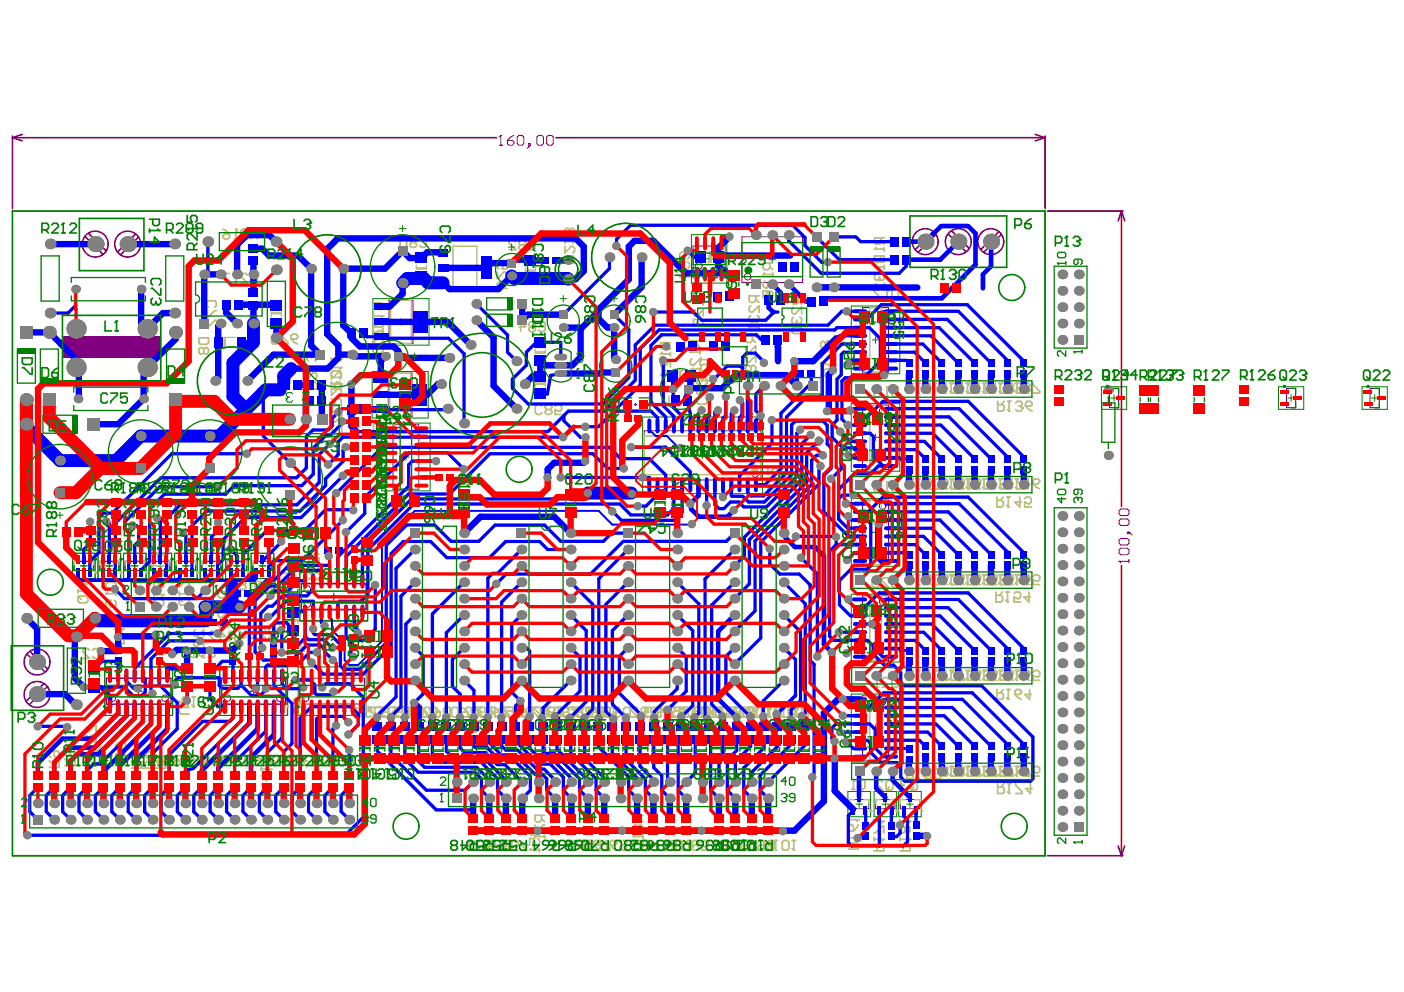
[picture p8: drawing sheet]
<svg xmlns="http://www.w3.org/2000/svg" width="297mm" height="210mm" viewBox="0 0 297 210" stroke-linecap="round" stroke-linejoin="round" font-family="sans-serif">
<path d="M2.6 44.6l.2 .1h218.3v136.4h-218.5z" fill="none" stroke="#808080" stroke-width=".21"/>
<g fill="none" stroke="#008000" stroke-width=".21">
<path d="M146.3 49.6h7.5v10.3h-7.5zM149.3 54.8h1.4M150 54.1v1.4M162.7 54.9h1.4M163.4 54.3v1.3M78.7 78.6h11.9v9.9h-11.9zM78.9 63.2h11.9v9.8h-11.9zM84.1 68.1h1.4M84.8 67.4v1.4M180.1 64.8h10.3v14.3h-10.3zM184.5 71.9h1.4M185.2 71.2v1.4"/>
<path d="M80.7 89.5h10.3v14.4h-10.3zM84 83.5h1.4M84.7 82.8v1.4M85.2 96.7h1.4M85.9 96v1.4M136 88.2h25.3v16.3h-25.3zM148 96.4h1.3M148.6 95.7v1.3M180.1 85.4h10.3v14.3h-10.3zM184.5 92.5h1.4M185.2 91.8v1.4M233 81.8h5.4v4.8h-5.4z"/>
<path d="M235 84.2h1.4M235.7 83.5v1.4M270.5 81.8h5.3v4.8h-5.3zM272.5 84.2h1.3M273.2 83.5v1.4M288.2 81.8h5.3v4.8h-5.3zM290.1 84.2h1.4M290.8 83.5v1.4M15.3 117.1h4.8v5.3h-4.8zM17 119.7h1.4M17.7 119v1.4M20.7 117.1h4.8v5.3h-4.8z"/>
<path d="M22.4 119.7h1.4M23.1 119v1.4M26.2 117.1h4.7v5.3h-4.7zM27.8 119.7h1.4M28.5 119v1.4M31.5 117.1h4.8v5.3h-4.8zM33.2 119.7h1.4M33.9 119v1.4M36.9 117.1h4.8v5.3h-4.8zM38.6 119.7h1.4M39.3 119v1.4M42.3 117.1h4.8v5.3h-4.8z"/>
<path d="M44 119.7h1.4M44.7 119v1.4M47.7 117.1h4.8v5.3h-4.8zM49.5 119.7h1.3M50.1 119v1.4M53.1 117.1h4.8v5.3h-4.8zM54.8 119.7h1.4M55.5 119v1.4M180.1 105.5h10.3v14.3h-10.3zM184.5 112.6h1.4M185.2 111.9v1.4M63.4 121h14.4v10.5h-14.4z"/>
<path d="M63.4 131.3h14.4M63.4 121.2h14.4M69.9 126.3h1.4M69.9 126.1h1.4M70.6 125.5v1.5M180.1 125.7h10.3v14.4h-10.3zM184.5 132.9h1.4M185.2 132.2v1.4M22.2 141.1h14.3v10.3h-14.3zM28.6 146.2h1.4M29.3 145.6v1.3M46.4 141.1h14.5v10.3h-14.5z"/>
<path d="M46.5 141.1v10.3M52.9 146.2h1.5M53.6 145.6v1.3M53.7 145.6v1.3M60.8 141.1v10.3M63.1 141.1h14.3v10.3h-14.3zM69.6 146.2h1.4M70.3 145.6v1.3M180.1 146.9h10.3v14.3h-10.3zM184.5 154h1.4M185.2 153.3v1.4M179.4 167.5h4.8v5.3h-4.8z"/>
<path d="M181.1 170.2h1.4M181.8 169.5v1.3M184.9 167.5h4.8v5.3h-4.8zM186.6 170.2h1.4M187.3 169.5v1.3M190.1 167.5h4.8v5.3h-4.8zM191.8 170.2h1.4M192.5 169.5v1.3"/>
</g>
<g fill="none" stroke="#800080" stroke-width=".21">
<path d="M146.6 52h6.8v5.5h-6.8zM157 50.1h12.8v9.7h-12.8zM82.1 79h5.1v9.1h-5.1zM82.3 63.5h5.1v9.2h-5.1zM182.5 65.1h5.5v13.6h-5.5zM83.1 89.9h5.5v13.6h-5.5zM134.1 85.6h.6M134.4 85.3v.6M136.3 91.2h24.7v10.3h-24.7zM182.5 85.7h5.5v13.7h-5.5zM234.7 82.2h2v4.1h-2zM272.2 82.2h1.9v4.1h-1.9z"/>
<path d="M289.9 82.2h1.9v4.1h-1.9zM15.7 118.8h4.1v1.9h-4.1zM21.1 118.8h4.1v1.9h-4.1zM26.5 118.8h4.1v1.9h-4.1zM31.9 118.8h4.1v1.9h-4.1zM37.3 118.8h4.1v1.9h-4.1zM42.7 118.8h4.1v1.9h-4.1zM48.1 118.8h4.1v1.9h-4.1zM53.5 118.8h4.1v1.9h-4.1zM182.5 105.8h5.5v13.7h-5.5zM63.8 123.4h13.6v5.7h-13.6zM63.8 128.9h13.6"/>
<path d="M63.8 123.6h13.6M182.5 126.1h5.5v13.6h-5.5zM22.5 143.5h13.7v5.5h-13.7zM46.8 143.5h13.7v5.5h-13.7zM46.9 143.5v5.5M60.5 143.5v5.5M63.4 143.5h13.7v5.5h-13.7zM182.5 147.2h5.5v13.7h-5.5zM179.7 169.2h4.1v1.9h-4.1zM185.3 169.2h4.1v1.9h-4.1zM190.5 169.2h4.1v1.9h-4.1z"/>
<circle cx="147.8" cy="56.3" r=".69"/>
<circle cx="158.2" cy="58.5" r=".69"/>
<circle cx="186.7" cy="66.3" r=".69"/>
<circle cx="84.4" cy="91.1" r=".69"/>
<circle cx="186.7" cy="87" r=".69"/>
<circle cx="159.8" cy="100.3" r=".69"/>
<circle cx="186.7" cy="107.1" r=".69"/>
<circle cx="65" cy="124.7" r=".69"/>
<circle cx="65" cy="127.8" r=".69"/>
<circle cx="186.7" cy="127.3" r=".69"/>
<circle cx="23.8" cy="147.7" r=".69"/>
<circle cx="34.9" cy="147.7" r=".69"/>
<circle cx="48.1" cy="147.7" r=".69"/>
<circle cx="59.2" cy="147.7" r=".69"/>
<circle cx="64.7" cy="147.7" r=".69"/>
<circle cx="186.7" cy="148.5" r=".69"/>
</g>
<g fill="none" stroke="#800080" stroke-width=".35">
<path d="M2.6 28.8v15.3M2.6 29.1l2.1 .7M2.6 29.1h102.5M4.7 28.4l-2.1 .7M117.6 29.1h103.5M219 28.4l2.1 .7M221.1 28.8v15.3M221.1 29.1l-2.1 .7M18.1 50.1l3.6 3.6v.2M18.8 49.4l3.6 3.6M28.6 49.6l-3.6 3.6M29.3 50.2l-3.8 3.7"/>
<path d="M197.4 49.1l-3.7 3.6M198 49.6l-3.7 3.8M200.7 49.6l3.6 3.6M201.4 48.9l3.6 3.6M211.2 49.1l-3.6 3.6M211.8 49.6l-3.7 3.8M221.6 44.7h16M237.3 44.7l.7 2M237.3 44.7v62.5M237.3 44.7l-.7 2M237.3 119.7v61.4M5.8 138.4l3.6 3.7"/>
<path d="M6.4 137.9l3.7 3.7M9.2 144.7l-3.6 3.6M10.1 145.4h-.2l-3.6 3.6M236.6 179l.7 2.1M238 179l-.7 2.1M221.6 181.1h16"/>
</g>
<path d="M13.2 71.2h20.8v4.5h-20.8z" fill-rule="evenodd" fill="#800080"/>
<g fill="none" stroke="#800080" stroke-width=".21">
<path d="M105.6 30.7h.7M106 28.6h.1M106 28.6v2.1M106 28.6l-.4 .4M107.3 29.7h1.1l.3 .3v.4l-.3 .3h-.7l-.4-.3zM108.7 28.6l-.7 .4-.7 .7M109.4 29l.4-.4h.7l.3 .4v1.4l-.3 .3h-.7l-.4-.3zM111.8 30.4h.4v.3h-.4zM112.2 30.7l-.7 .7M113.6 29l.3-.4h.7l.4 .4v1.4l-.4 .3h-.7l-.3-.3zM115.7 29l.3-.4h.7l.4 .4v1.4l-.4 .3h-.7l-.3-.3zM236.8 118.8h.1"/>
<path d="M236.8 108.1l.3-.4h1.4l.4 .4v.7l-.4 .3h-1.4l-.3-.3zM236.8 110.1l.3-.3h1.4l.4 .3v.7l-.4 .4h-1.4l-.3-.4zM236.8 114.3l.3-.4h1.4l.4 .4v.7l-.4 .3h-1.4l-.3-.3zM236.8 116.3l.3-.3h1.4l.4 .3v.7l-.4 .4h-1.4l-.3-.4zM236.8 118.8h2.1M236.8 118.8l.3 .3M238.5 112.6h.4v.3h-.4zM238.9 118.4v.7M238.9 112.6l.6 .6"/>
<circle cx="69.2" cy="56.9" r="7.2"/>
<circle cx="132.3" cy="54.4" r="7.2"/>
<circle cx="48.9" cy="80.6" r="7.2"/>
</g>
<g fill="none" stroke="#800080" stroke-width=".35">
<circle cx="20.2" cy="51.7" r="2.74"/>
<circle cx="27" cy="51.7" r="2.74"/>
<circle cx="195.7" cy="51.1" r="2.74"/>
<circle cx="202.8" cy="51.1" r="2.74"/>
<circle cx="209.6" cy="51.1" r="2.74"/>
<circle cx="7.8" cy="140.1" r="2.74"/>
<circle cx="7.8" cy="146.9" r="2.74"/>
</g>
<g fill="none" stroke="#c0c073" stroke-width=".28">
<path d="M88.1 56.1v.8h2.1v-.8M88.1 56.6h2.1M95.8 52.1h5.1v9.2h-5.1zM111.2 56.6v.8h2.1v-.8M111.2 57.2h2.1M149.6 53.4h.8v2.1h-.8M150.2 53.4v2.1M47.7 71.4v2.1M49.7 71.4h-2.3v2.1h2.3M51.7 63.6v1.8M57.4 67v-.9h2.1v.9M57.4 66.4h2.1"/>
<path d="M82.5 79h4.3v9.1h-4.3zM82.6 63.5h4.4v9.2h-4.4zM113.2 73.9v.9h2.2v-.9M113.2 74.5h2.2M144 78.5v2.1M144.6 78.5h-.9v2.1h.9M184 65.1h2.4v13.6h-2.4zM113.2 81.9v-.9h2.2v.9M113.2 81.3h2.2M136.3 92.3h24.7v8.1h-24.7zM141.5 83.8v1.8M184 85.7h2.4v13.7h-2.4z"/>
<path d="M16.8 118.8h-1.1v.9M18.7 118.8h1.1v.9M22.2 118.8h-1.1v.9M24.1 118.8h1.1v.9M27.6 118.8h-1.1v.9M29.5 118.8h1.1v.9M33 118.8h-1.1v.9M34.9 118.8h1.1v.9M38.4 118.8h-1.1v.9M40.3 118.8h1.1v.9M43.8 118.8h-1.1v.9M45.7 118.8h1.1v.9"/>
<path d="M49.2 118.8h-1.1v.9M51.1 118.8h1.1v.9M54.6 118.8h-1.1v.9M56.5 118.8h1.1v.9M184 105.8h2.4v13.7h-2.4zM60.9 131.9v-.8h2.1v.8M60.9 131.4h2.1M63.8 124.9h13.6v2.5h-13.6zM184 126.1h2.4v13.6h-2.4zM18.9 143.1v.8h2.2v-.8M18.9 143.6h2.2M22.5 145h13.7v2.5h-13.7z"/>
<path d="M38.5 143.7v-.8h2.1v.8M38.5 143.2h2.1M43.4 142.9v.8h2.1v-.8M43.4 143.4h2.1M46.8 145h13.7v2.5h-13.7zM184 147.2h2.4v13.7h-2.4zM180.8 169.2h-1.1v1M182.7 169.2h1.1v1M186.3 169.2h-1v1M188.3 169.2h1.1v1M191.5 169.2h-1v1M193.5 169.2h1.1v1"/>
</g>
<path d="M18.9 137.6l-.3-.4h-.7l-.4 .4v.3l1.4 1.4h-1.4M19.6 137.6l.4-.4h.7l.3 .4v1.4l-.3 .3h-.7l-.4-.3M18.2 157h2.1v-1.1l-.3-.3h-.7l-.4 .3v1.1M18.2 154.9h.4l1.4-1.4h.3v1.4M18.2 155.6l.7 .7M33 159.8v.7M33 162.5h2.1v-1l-.4-.4h-.7l-.3 .4v1M33 161.1l.7 .7M33 160.1h2.1" fill="none" stroke="#c0c073" stroke-width=".35"/>
<circle cx="35.1" cy="160.1" r=".17" fill="#c0c073"/>
<path d="M32.4 119.4v.7M32.4 119.7h2M32.4 121.1l.3-.4h1.4l.3 .4v.7l-.3 .3h-1.4l-.3-.3zM32.4 120.7l.7 .7M35.1 160.1l-.4 .4" fill="none" stroke="#c0c073" stroke-width=".35"/>
<circle cx="34.4" cy="119.7" r=".17" fill="#c0c073"/>
<path d="M33.4 116.9v1.4l1-1h-2M34.4 119.7l-.3 .4M37.9 148.3v.7M37.9 148.7h2.1M38 159.9h1.4v1l-.7-.3h-.4l-.3 .3v.7l.3 .4h.7l.4-.4M40 149.7h-1.7l-.4 .4v.7l.4 .3h1.7M40.1 160.9h1.3l-1-1v2.1M42.8 161.3l-.7 .7M43.5 161.3h-1l-.4-.4v-.7l.4-.3h1v2.1" fill="none" stroke="#c0c073" stroke-width=".35"/>
<circle cx="40" cy="148.7" r=".17" fill="#c0c073"/>
<g fill="none" stroke="#c0c073" stroke-width=".35">
<path d="M42.1 71.5h2v1l-.3 .4h-1.4l-.3-.4zM43.1 73.9l.4-.3h.3l.3 .3v.7l-.3 .3h-.3l-.4-.3M43.1 73.9l-.3-.3h-.4l-.3 .3v.7l.3 .3h.4l.3-.3M43.1 73.9v.7M43.7 65.7v1.4h.3l1.4-1.4h.4M43.7 67.8v1.4h.3l1.4-1.4h.4M44 65l-.3-.3v-.7l.3-.4h1.4l.4 .4v.7l-.4 .3M40 148.7l-.3 .3M55.3 167.2h2.1v-1l-.4-.3h-.7l-.3 .3v1M55.3 165.9l.7 .7M55.3 162.4v.7M55.3 162.8h2.1"/>
<path d="M56.3 163.8v1.4l1.1-1h-2.1"/>
</g>
<circle cx="57.4" cy="162.8" r=".17" fill="#c0c073"/>
<g fill="none" stroke="#c0c073" stroke-width=".35">
<path d="M48.6 123l.3-.3h.7l.3 .3v1.4l-.3 .4h-.7l-.3-.4zM49.9 122.7l-.7 .7M51 123.7l-.4 .4v.3l.4 .4h.7l.3-.4v-.3l-.3-.4M51 123.7l-.4-.3v-.4l.4-.3h.7l.3 .3v.4l-.3 .3M51 123.7h.7M54 123.4l.3-.4h.7l.4 .4v1.4l-.4 .3h-.7l-.3-.3zM55.4 123l-.7 .7M56 123.4l.4-.4h.7l.3 .4v1.4l-.3 .3h-.7l-.4-.3v-.4l.4-.3h1M51.8 160.2l.4-.3h.7l.3 .3v1.4l-.3 .4h-.7l-.4-.4zM53.9 160.9h1.4l-1-1v2.1M56.7 161.3l-.7 .7M57.4 162.8l-.4 .3"/>
<path d="M57.4 161.3h-1l-.4-.4v-.7l.4-.3h1v2.1M62.3 160.2l-.4-.3h-.7l-.3 .3v.4M63.6 161.3l-.7 .7M64.3 161.3h-1l-.4-.4v-.7l.4-.3h1v2.1"/>
</g>
<circle cx="60.9" cy="160.6" r=".17" fill="#c0c073"/>
<path d="M59.1 160.9h.7M59.1 160.9l-.3 .4v.3l.3 .4h.7l.4-.4v-.3l-.4-.4M59.1 160.9l-.3-.3v-.4l.3-.3h.7l.4 .3v.4l-.4 .3M60.9 160.6l.3 .3M61.2 160.9h.4M61.2 160.9l-.3 .4v.3l.3 .4h.7l.4-.4M65.7 160.2l-.3-.3h-.7l-.4 .3v.4M67.1 161.3l-.7 .7M67.8 161.3h-1l-.4-.4v-.7l.4-.3h1v2.1" fill="none" stroke="#c0c073" stroke-width=".35"/>
<circle cx="64.3" cy="160.6" r=".17" fill="#c0c073"/>
<path d="M65.8 118l-.4 .4v.7l.4 .3h.3l1.4-1.4v1.4M66.8 116v1l-.3 .3h-.7l-.4-.3v-1h2.1M66.8 116.7l.7 .6M65.4 122.5h2.1M65.8 120.1l-.4 .4v.7l.4 .3h.3l1.4-1.4v1.4M67.5 122.2v.7M63.6 159.9h-1.3v.3l1.3 1.4v.4M64.3 160.6l.4 .3M64.7 160.9h.3M64.7 160.9l-.4 .4v.3l.4 .4h.7l.3-.4" fill="none" stroke="#c0c073" stroke-width=".35"/>
<circle cx="65.4" cy="122.5" r=".17" fill="#c0c073"/>
<g fill="none" stroke="#c0c073" stroke-width=".35">
<path d="M84.7 50.6l.3-.3h.7l.3 .3v1.4l-.3 .3h-.7l-.3-.3zM87.1 51.3l-.4-.3v-.4l.4-.3h.7l.3 .3v.4l-.3 .3M87.1 51.3l-.4 .4v.3l.4 .3h.7l.3-.3v-.3l-.3-.4M87.1 51.3h.7M88.8 50.6l.4-.3h.7l.3 .3v1.4l-.3 .3h-.7l-.4-.3M65.8 122.2l-.4 .3M81.3 150.7l-.4-.3v-.4l.4-.3h.7l.3 .3v.4l-.3 .3M81.3 150.7l-.4 .4v.3l.4 .3h.7l.3-.3v-.3l-.3-.4M81.3 150.7h.7M83 149.7h1.9l.3 .3v.4l-.3 .3h-1M84.2 149.7l-.3 .3v1.4l.3 .3h.7l.3-.3M84.4 149.7v1l-.7-.3h-.4l-.3 .3v.7l.3 .3h.7l.4-.3"/>
<path d="M85.8 151.1l-.7 .6M86.5 151.1h-1.1l-.3-.4v-.7l.3-.3h1.9v1l-.7-.3h-.3l-.4 .3v.7l.4 .3h.7l.3-.3M86.5 149.7v2M88.7 151.1l-.7 .6M89.4 151.1h-1l-.4-.4v-.7l.4-.3h1v2M99.6 157.1h2.1v-1.1l-.4-.3h-.7l-.3 .3v1.1M99.6 155.7l.7 .7M99.6 153.9l.3-.3h.4l.3 .3v1.1h-.7l-.3-.4zM99.6 152.2v.7M99.6 152.6h2.1M101.7 153.6l-.4 .7-.7 .7"/>
</g>
<circle cx="101.7" cy="152.6" r=".17" fill="#c0c073"/>
<g fill="none" stroke="#c0c073" stroke-width=".35">
<path d="M95.5 150l.4-.3h.7l.3 .3v1.4l-.3 .3h-.7l-.4-.3zM97.6 149.7l.7 .3 .7 .7M97.6 151.1l.4-.4h1v.7l-.3 .3h-.7l-.4-.3zM100.4 151.1l-.7 .6M101.1 151.1h-1l-.4-.4v-.7l.4-.3h1v2M101.7 152.6l-.4 .3M104.3 150.7h1.4l-1-1v2M108.6 151.4l-.3 .3h-.7l-.4-.3v-.7l.4-.3h.3l.7 .3v-1h-2.2v.3l1.4 1.4v.3M109.2 151.1l-.7 .6M109.3 149.7v.3l1.4 1.4v.3M109.9 149.7v2M110.7 149.7h-1.9l-.3 .3v.7l.3 .4h1.1"/>
<path d="M112.1 151.1l-.7 .6M112.8 151.1h-1.1l-.3-.4v-.7l.3-.3h1.1v2M116.4 150.7l-.4-.3v-.4l.4-.3h.7l.3 .3v.4l-.3 .3M116.4 150.7l-.4 .4v.3l.4 .3h.7l.3-.3v-.3l-.3-.4M116.4 150.7h.7M119.5 149.7h-1.4v.3l1.4 1.4v.3M120.9 151.1l-.7 .6M121.6 151.1h-1.1l-.3-.4v-.7l.3-.3h1.1v2M127.7 150l.4-.3h.7l.3 .3v1.4l-.3 .3h-.7l-.4-.3zM129.8 150.7h1.1l.3-.3v-.4l-.3-.3h-.7l-.4 .3v1.4l.4 .3h.7l.3-.3M132.6 151.1l-.7 .6M133.3 151.1h-1.1l-.3-.4v-.7l.3-.3h1.1v2"/>
<path d="M137.9 150l-.4-.3h-.6l-.4 .3v.4M138.6 150.7h2.2l-1-1v2M139.6 150.7l.4-.3v-.4l-.4-.3h-.7l-.3 .3v1.4l.3 .3h.7l.4-.3M141.4 151.1l-.7 .6M141.5 150.7h1l.4-.3v-.4l-.4-.3h-1.5l-.3 .3v.7l.3 .4h1.1M141.8 149.7l-.3 .3v1.4l.3 .3h.7l.4-.3M142.1 149.7v2M144.3 151.1l-.7 .6M145 151.1h-1.1l-.3-.4v-.7l.3-.3h1.1v2M102.7 177.8v2.1h1l.4-.4v-.6l-.4-.4h-1M104.1 177.8l-.7 .7M105.8 177.8v2.1l-1-1h1.4"/>
<path d="M106.2 177.8v2.1h1.7l.3-.4v-1.3l-.3-.4h-.7l-.3 .4M106.2 178.5h1l.4 .4v.6l-.4 .4-.3-.4v-.3l.3-.3h1M107.6 177.8l-.7 .7M108.3 178.2l.3-.4h.7l.4 .4v.7l-.4 .3h-.3l-.7-.3v1h1.4M111.4 177.8v2.1l-1-1h1.3M127 177.8v2.1h1l.4-.4v-.6l-.4-.4h-1M128.4 177.8l-.7 .7M129.1 178.2l.3-.4h.7l.4 .4v.3l-.4 .4h-1zM129.1 178.9l.7 .6 .7 .4M131.2 178.2l.3-.4h.7l.4 .4v1.3l-.4 .4h-.7l-.3-.4v-.3l.3-.3h1.1"/>
</g>
<circle cx="136.5" cy="150.4" r=".17" fill="#c0c073"/>
<path d="M136.5 150.4l.4 .3M136.9 150.7h.3M136.9 150.7l-.4 .4v.3l.4 .3h.6l.4-.3M137.6 157.1h2.1v-1.1l-.4-.3h-.7l-.3 .3v1.1M137.6 155.7l.7 .7M137.6 152.2v.7M137.6 152.6h2.1M138.6 153.6v1l.4 .4h.3l.4-.4v-.7l-.4-.3h-1.4l-.3 .3v.7l.3 .4" fill="none" stroke="#c0c073" stroke-width=".35"/>
<circle cx="139.7" cy="152.6" r=".17" fill="#c0c073"/>
<path d="M139.8 74.9h2M141.2 72.5v1l-.4 .4h-.7l-.3-.4v-1h2M141.2 73.2l.6 .7M141.8 74.6v.6M139.7 152.6l-.4 .3" fill="none" stroke="#c0c073" stroke-width=".35"/>
<circle cx="139.8" cy="74.9" r=".17" fill="#c0c073"/>
<path d="M140.1 74.6l-.3 .3M140.1 76.3l-.3 .3v.7l.3 .4h.4l1.3-1.4v1.4M141.8 79.4h-2l1-1v1.4M153.9 151.7h.7M154.3 149.7v2M156 151.1l-.7 .6M156.7 151.1h-1l-.4-.4v-.7l.4-.3h1v2" fill="none" stroke="#c0c073" stroke-width=".35"/>
<circle cx="154.3" cy="149.7" r=".17" fill="#c0c073"/>
<path d="M148.3 75.7v.7M148.3 76.1h2.1M148.6 79.2l-.3 .3v.7l.3 .4h1.4l.4-.4v-.7l-.4-.3M150.4 77.1v1.4h-1.1l.4-.7v-.3l-.4-.4h-.7l-.3 .4v.7l.3 .3M149.4 151.1l.4-.4h1v.7l-.4 .3h-.6l-.4-.3zM149.4 149.7l.7 .3 .7 .7M151.5 150l.3-.3h.7l.4 .3v1.4l-.4 .3h-.7l-.3-.3zM154.3 149.7l.3 .3" fill="none" stroke="#c0c073" stroke-width=".35"/>
<circle cx="150.4" cy="76.1" r=".17" fill="#c0c073"/>
<path d="M150.4 76.1l-.4 .3M161.7 177.8v2.1h1l.4-.4v-.6l-.4-.4h-1M163.1 177.8l-.7 .7M163.8 177.8h.7M164.1 177.8v2.1" fill="none" stroke="#c0c073" stroke-width=".35"/>
<circle cx="164.1" cy="179.9" r=".17" fill="#c0c073"/>
<path d="M163.8 179.5l.3 .4M165.5 178.2l.3-.4h.7l.4 .4v1.3l-.4 .4h-.7l-.3-.4zM167.6 177.8h.7M167.9 177.8v2.1" fill="none" stroke="#c0c073" stroke-width=".35"/>
<circle cx="167.9" cy="179.9" r=".17" fill="#c0c073"/>
<path d="M165.4 151.7h.7M165.8 149.7v2M167.5 151.1l-.7 .6M168.2 151.1h-1l-.4-.4v-.7l.4-.3h1v2M158.2 177.8v2.1h1.1l.3-.4v-.6l-.3-.4h-1.1M159.6 177.8l-.7 .7M160.3 178.2l.3-.4h.7l.4 .4v1.3l-.4 .4h-.7l-.3-.4v-.3l.3-.3h1.1M162.4 178.2l.3-.4h.7l.4 .4v1.3l-.4 .4h-.7l-.3-.4v-.3l.3-.3h1.1M167.6 179.5l.3 .4" fill="none" stroke="#c0c073" stroke-width=".35"/>
<circle cx="165.8" cy="149.7" r=".17" fill="#c0c073"/>
<path d="M163.7 151.7h.7M164 149.7v2M165.8 149.7l.3 .3" fill="none" stroke="#c0c073" stroke-width=".35"/>
<circle cx="164" cy="149.7" r=".17" fill="#c0c073"/>
<path d="M158.8 64.7l-.3 .3v.7l.3 .4h.4l1.4-1.4v1.4M158.8 66.8l-.3 .3v.7l.3 .3h.4M159.9 62.6v1l-.4 .4h-.7l-.3-.4v-1h2.1M159.9 63.3l.7 .7M161.3 150l.3-.3h.7l.4 .3v1.4l-.4 .3h-.7l-.3-.3zM164 149.7l.4 .3" fill="none" stroke="#c0c073" stroke-width=".35"/>
<circle cx="159.2" cy="68.1" r=".17" fill="#c0c073"/>
<path d="M158.5 69.2h2.1M159.5 67.8l-.3 .3M159.5 67.5v.3M160.2 66.8l.4 .3v.7l-.4 .3h-.3l-.4-.3M160.6 68.8v.7" fill="none" stroke="#c0c073" stroke-width=".35"/>
<circle cx="158.5" cy="69.2" r=".17" fill="#c0c073"/>
<path d="M158.8 68.8l-.3 .4M173.6 79.5h2.1v-1l-.4-.4h-.7l-.3 .4v1M173.6 78.1l.7 .7M173.6 76.7v.7M173.6 77.1h2.1" fill="none" stroke="#c0c073" stroke-width=".35"/>
<circle cx="175.7" cy="77.1" r=".17" fill="#c0c073"/>
<path d="M173.6 74.3v1.4l1.4-1.4h.3l.4 .4v.7l-.4 .3M175 72.2h.3l.4 .4v.7l-.4 .3M175.7 77.1l-.4 .3" fill="none" stroke="#c0c073" stroke-width=".35"/>
<circle cx="175" cy="72.2" r=".17" fill="#c0c073"/>
<path d="M174.6 72.6v.3M174.6 72.6l-.3-.4h-.4l-.3 .4v.7l.3 .3M175 72.2l-.4 .4M184.9 178.6l.7 .7M184.9 177.3v.6M184.9 177.6h2.1M184.9 180h2.1v-1l-.4-.4h-.7l-.3 .4v1" fill="none" stroke="#c0c073" stroke-width=".35"/>
<circle cx="187" cy="177.6" r=".17" fill="#c0c073"/>
<path d="M184.9 176.2h.3l1.4-1.4h.4v1.4M184.9 173.4v.7M184.9 173.8h2.1M187 177.6l-.4 .3" fill="none" stroke="#c0c073" stroke-width=".35"/>
<circle cx="187" cy="173.8" r=".17" fill="#c0c073"/>
<path d="M185.2 145.4h.7M185.6 143.4v2M188 143.7l-.3-.3h-.7l-.4 .3v.4l1.4 1.3h-1.4M188.7 143.4v1.7l.3 .3h.7l.4-.3v-1.7M186.8 165.5l-.4-.4h-.6l-.4 .4v.3l1.4 1.4h-1.4M187 173.8l-.4 .3M187.5 165.5l.3-.4h.7l.4 .4v1.4l-.4 .3h-.7l-.3-.3zM188.2 166.5l-.7 .7" fill="none" stroke="#c0c073" stroke-width=".35"/>
<circle cx="185.6" cy="143.4" r=".17" fill="#c0c073"/>
<path d="M187.3 83.9h.7M187.7 81.9v2M188.7 81.9v1.7l.3 .3h.7l.4-.3v-1.7M184.5 122.6l.4-.4h.7l.3 .4v1.4l-.3 .3h-.7l-.4-.3zM188 122.6l-.3-.4h-.7l-.4 .4v.3l1.4 1.4h-1.4M188.7 122.2v1.8l.3 .3h.7l.4-.3v-1.8M185.6 143.4l.3 .3" fill="none" stroke="#c0c073" stroke-width=".35"/>
<circle cx="187.7" cy="81.9" r=".17" fill="#c0c073"/>
<path d="M187.3 63.3h.7M187.7 61.3v2M188.7 61.3v1.7l.3 .3h.7l.4-.3v-1.7M185.2 82.9l-.3-.3v-.4l.3-.3h.7l.4 .3v.4l-.4 .3M185.2 82.9l-.3 .4v.3l.3 .3h.7l.4-.3v-.3l-.4-.4M185.2 82.9h.7M187.7 81.9l.3 .3" fill="none" stroke="#c0c073" stroke-width=".35"/>
<circle cx="187.7" cy="61.3" r=".17" fill="#c0c073"/>
<path d="M185 52.7h2.1M186.4 50.3v1l-.3 .4h-.7l-.4-.4v-1h2.1M186.4 51l.7 .7M187.1 52.4v.7M186.3 61.3h-1.4v.3l1.4 1.4v.3M187.7 61.3l.3 .3" fill="none" stroke="#c0c073" stroke-width=".35"/>
<circle cx="185" cy="52.7" r=".17" fill="#c0c073"/>
<path d="M185.4 52.4l-.4 .3M185.4 54.1l-.4 .4v.7l.4 .3h.3" fill="none" stroke="#c0c073" stroke-width=".35"/>
<circle cx="185.7" cy="55.5" r=".17" fill="#c0c073"/>
<path d="M185 56.5h2.1M186.1 55.2l-.4 .3M186.1 54.8v.4M186.8 54.1l.3 .4v.7l-.3 .3h-.4l-.3-.3M187.1 56.2v.7" fill="none" stroke="#c0c073" stroke-width=".35"/>
<circle cx="185" cy="56.5" r=".17" fill="#c0c073"/>
<path d="M185.4 56.2l-.4 .3M191.9 162.7v2h1l.3-.3v-.7l-.3-.3h-1M193.2 162.7l-.6 .7M193.9 162.7h.7M194.3 162.7v2" fill="none" stroke="#c0c073" stroke-width=".35"/>
<circle cx="194.3" cy="164.7" r=".17" fill="#c0c073"/>
<path d="M193.9 164.4l.4 .3M196 163.7l-.3 .4v.3l.3 .3h.7l.4-.3v-.3l-.4-.4M196 163.7l-.3-.3v-.4l.3-.3h.7l.4 .3v.4l-.4 .3M196 163.7h.7M199.1 164.1v.3l-.3 .3h-.7l-.3-.3" fill="none" stroke="#c0c073" stroke-width=".35"/>
<circle cx="199.1" cy="164.1" r=".17" fill="#c0c073"/>
<path d="M191.9 141.9v2.1h1l.3-.4v-.7l-.3-.3h-1M193.2 141.9l-.6 .7M193.9 141.9h.7M194.3 141.9v2.1M197.8 163l.3-.3h.7l.3 .3v.4l-.3 .3M198.4 163.7h.4M198.8 163.7l.3 .4" fill="none" stroke="#c0c073" stroke-width=".35"/>
<circle cx="194.3" cy="144" r=".17" fill="#c0c073"/>
<path d="M193.9 143.6l.4 .4M195.7 141.9v.3l1.4 1.4v.4h-1.4M199.1 143.3v.3l-.3 .4h-.7l-.3-.4" fill="none" stroke="#c0c073" stroke-width=".35"/>
<circle cx="199.1" cy="143.3" r=".17" fill="#c0c073"/>
<path d="M191.9 121.6v2.1h1l.3-.4v-.7l-.3-.3h-1M193.2 121.6l-.6 .7M193.9 121.6h.7M194.3 121.6v2.1M197.8 142.2l.3-.3h.7l.3 .3v.4l-.3 .3M198.4 142.9h.4M198.8 142.9l.3 .4" fill="none" stroke="#c0c073" stroke-width=".35"/>
<circle cx="194.3" cy="123.7" r=".17" fill="#c0c073"/>
<path d="M193.9 123.3l.4 .4M195.7 122.6l.7 .7 .7 .4M195.7 122l.3-.4h.7l.4 .4v.3l-.4 .3h-1zM199.1 123v.3l-.3 .4h-.7l-.3-.4" fill="none" stroke="#c0c073" stroke-width=".35"/>
<circle cx="199.1" cy="123" r=".17" fill="#c0c073"/>
<g fill="none" stroke="#c0c073" stroke-width=".35">
<path d="M16.5 126.5l.4-.4h1.3l.4 .4v.7l-.4 .3h-1.3l-.4-.3zM16.5 124.8v.7M16.5 126.1l.7 .7M16.5 125.1h2.1M197.8 122l.3-.4h.7l.3 .4v.3l-.3 .3M198.4 122.6h.4M198.8 122.6l.3 .4M11.5 158.9v1l.3 .4h.4l.3-.4v-.7l-.3-.3h-1.4l-.4 .3v.7l.4 .4M19.3 159.9l.7 .7M19.3 158.2l.3-.3h.4l.3 .3v1h-.7l-.3-.3zM21.4 157.9l-.4 .6-.7 .7M10.4 162.4h2.1v-1.1l-.3-.3h-.7l-.4 .3v1.1"/>
<path d="M10.4 161l.7 .7M19.3 161.3h2.1v-1l-.4-.4h-.7l-.3 .4v1"/>
</g>
<circle cx="18.6" cy="125.1" r=".17" fill="#c0c073"/>
<path d="M16.5 123v.7M16.5 123.4h2.1M18.6 125.1l-.4 .4" fill="none" stroke="#c0c073" stroke-width=".35"/>
<circle cx="18.6" cy="123.4" r=".17" fill="#c0c073"/>
<path d="M18.6 123.4l-.4 .3M29.2 159.1h.3l.4 .3v.7l-.4 .4M27.8 162.5h2.1v-1l-.4-.4h-.7l-.3 .4v1M27.8 161.1l.7 .7" fill="none" stroke="#c0c073" stroke-width=".35"/>
<circle cx="29.2" cy="159.1" r=".17" fill="#c0c073"/>
<path d="M32.5 127.2l.4-.4h1.4l.3 .4v.7l-.3 .3h-1.4l-.4-.3zM32.5 125.5v.6M32.5 126.8l.7 .7M32.5 125.8h2.1M28.8 159.4v.4M28.8 159.4l-.3-.3h-.4l-.3 .3v.7l.3 .4M29.2 159.1l-.4 .3M30 159.1v1.4l1.4-1.4h.4l.3 .3v.7l-.3 .4M30 162.5h2.1v-1l-.3-.4h-.7l-.4 .4v1M30 161.1l.7 .7" fill="none" stroke="#c0c073" stroke-width=".35"/>
<circle cx="34.6" cy="125.8" r=".17" fill="#c0c073"/>
<path d="M33.9 123h.4l.3 .4v.7l-.3 .3M34.6 125.8l-.3 .3" fill="none" stroke="#c0c073" stroke-width=".35"/>
<circle cx="33.9" cy="123" r=".17" fill="#c0c073"/>
<g fill="none" stroke="#c0c073" stroke-width=".35">
<path d="M33.6 123.4v.3M33.6 123.4l-.4-.4h-.3l-.4 .4v.7l.4 .3M33.9 123l-.3 .4M37.9 127l.4-.3h1.4l.3 .3v.7l-.3 .4h-1.4l-.4-.4zM37.9 125.3v.7M37.9 126.7l.7 .7M37.9 125.6h2.1M41.3 133.3l-.3 .3v.7l.3 .4h.4l1.4-1.4v1.4M41.3 135.4l-.3 .3v.7l.3 .4h.4l1.4-1.4v1.4M42 137.4h.7l.4 .4v.7l-.4 .3h-.3l-.4-.3zM42 137.4l-.7 .7-.3 .7M42.4 131.2v1l-.4 .4h-.7l-.3-.4v-1h2.1"/>
<path d="M42.4 131.9l.7 .7"/>
</g>
<circle cx="40" cy="125.6" r=".17" fill="#c0c073"/>
<path d="M37.9 122.9v1.3l1.4-1.3h.4l.3 .3v.7l-.3 .3M40 125.6l-.3 .4M42.7 139.1h.7M43 137.1v2M44.1 137.4l.3-.3h.7l.3 .3v1.4l-.3 .3h-.7l-.3-.3" fill="none" stroke="#c0c073" stroke-width=".35"/>
<circle cx="43" cy="137.1" r=".17" fill="#c0c073"/>
<path d="M40.3 137.4l.3-.3h.7l.4 .3v1.4l-.4 .3h-.7l-.3-.3zM43 137.1l.4 .3M39.9 147.8l-.3-.3h-.7l-.3 .3v1.4l.3 .3h.7l.3-.3M40.6 147.5h.7M41 147.5v2" fill="none" stroke="#c0c073" stroke-width=".35"/>
<circle cx="41" cy="149.5" r=".17" fill="#c0c073"/>
<path d="M59.9 121.3h1.8l.3 .3v.7l-.3 .4h-1.8M59.9 123.7h2.1M62 123.4v.7M40.6 149.2l.4 .3" fill="none" stroke="#c0c073" stroke-width=".35"/>
<circle cx="59.9" cy="123.7" r=".17" fill="#c0c073"/>
<path d="M70.1 85.7h2.1v-1l-.3-.3h-.7l-.4 .3v1M70.1 82.3v1.4l1.4-1.4h.4l.3 .3v.7l-.3 .4M70.1 84.4l.7 .7M70.1 80.9v.7M70.1 81.2h2.1M59.9 125.5l.4-.4h1.4l.3 .4v.6l-.3 .4h-1.4l-.4-.4zM60.3 123.4l-.4 .3M62.3 136l-.4-.3h-.7l-.3 .3v1.4l.3 .4h.7l.4-.4M63 135.7v.3l1.4 1.4v.4h-1.4M64.3 149.7h-1.7l-.4 .4v.7l.4 .3h1.7M64.3 147.6v1.4h-1l.3-.7v-.3l-.3-.4h-.7l-.4 .4v.7l.4 .3" fill="none" stroke="#c0c073" stroke-width=".35"/>
<circle cx="72.2" cy="81.2" r=".17" fill="#c0c073"/>
<g fill="none" stroke="#c0c073" stroke-width=".35">
<path d="M105.2 57.6v1.4l1.4-1.4h.3l.4 .3v.7l-.4 .4M107.3 59.7h-1.8l-.3 .3v.7l.3 .3h1.8M107.3 55.5v1.4h-1.1l.4-.7v-.4l-.4-.3h-.7l-.3 .3v.7l.3 .4M119.5 55.6h2.1v-1l-.4-.4h-.7l-.3 .4v1M119.5 52.1v1.4l1.4-1.4h.3l.4 .4v.7l-.4 .3M119.5 54.2l.7 .7M119.5 50.8v.6M119.5 51.1h2.1M70.1 78.8l.4-.3h1.4l.3 .3v.7l-.3 .4h-1.4l-.4-.4zM70.2 92.4l.4-.3h1.4l.3 .3v.7l-.3 .3h-1.4l-.4-.3zM70.6 87.9l-.4 .3v.7l.4 .4h.3l1.4-1.4v1.4M70.6 90l-.4 .3v.7l.4 .4h.3l1.4-1.4v1.4"/>
<path d="M71.6 85.8v1.1l-.3 .3h-.7l-.4-.3v-1.1h2.1M71.6 86.5l.7 .7M72.2 81.2l-.3 .4"/>
</g>
<circle cx="121.6" cy="51.1" r=".17" fill="#c0c073"/>
<path d="M120.5 48.7l.4-.4h.3l.4 .4v.7l-.4 .3h-.3l-.4-.3M120.5 48.7l-.3-.4h-.4l-.3 .4v.7l.3 .3h.4l.3-.3M120.5 48.7v.7M121.6 51.1l-.4 .3M144.1 54.8l-.3-.4v-.7l.3-.3h1.4l.4 .3v.7l-.4 .4M145.5 55.5l.4 .3v.7l-.4 .4h-.7l-.3-.4v-.3l.3-.7h-1v1.4M145.9 58.6h-2.1l1-1.1v1.4M147.8 84.2l-.3 .3v.7l.3 .3h1.4l.3-.3v-.7l-.3-.3M148.9 80h.3l.3 .4v.7l-.3 .3M149.5 82.1v1.4h-1l.4-.7v-.3l-.4-.4h-.7l-.3 .4v.6l.3 .4" fill="none" stroke="#c0c073" stroke-width=".35"/>
<circle cx="148.9" cy="80" r=".17" fill="#c0c073"/>
<path d="M148.5 80.4v.3M148.5 80.4l-.3-.4h-.4l-.3 .4v.7l.3 .3M148.9 80l-.4 .4M162.4 101.4v.7M162.4 101.8h2.1M164.5 102.8h-1.7l-.4 .4v.7l.4 .3h1.7" fill="none" stroke="#c0c073" stroke-width=".35"/>
<circle cx="164.5" cy="101.8" r=".17" fill="#c0c073"/>
<path d="M161.4 58.1h2.1M162.8 55.7v1l-.3 .4h-.7l-.4-.4v-1h2.1M162.8 56.4l.7 .7M163.5 57.8v.6M162.4 99v1.4l1.4-1.4h.4l.3 .4v.7l-.3 .3M164.5 101.8l-.3 .3" fill="none" stroke="#c0c073" stroke-width=".35"/>
<circle cx="161.4" cy="58.1" r=".17" fill="#c0c073"/>
<path d="M161.8 57.8l-.4 .3M161.8 59.5l-.4 .3v.7l.4 .4h.3" fill="none" stroke="#c0c073" stroke-width=".35"/>
<circle cx="162.1" cy="60.9" r=".17" fill="#c0c073"/>
<path d="M163.2 59.5l.3 .3v.7l-.3 .4h-.4l-.3-.4M162.5 60.5l-.4 .4M162.5 60.2v.3M163.2 61.6l.3 .3v.7l-.3 .3h-.7l-.4-.3v-.3l.4-.7h-1.1v1.3M187.3 104h.7M187.7 102v2M188.7 102v1.7l.3 .3h.7l.4-.3v-1.7" fill="none" stroke="#c0c073" stroke-width=".35"/>
<circle cx="187.7" cy="102" r=".17" fill="#c0c073"/>
<path d="M185 56.5h2.1M186.4 54.1v1.1l-.3 .3h-.7l-.4-.3v-1.1h2.1M186.4 54.8l.7 .7M187.1 56.2v.7M184.9 103h1l.4-.3v-.4l-.4-.3h-.7l-.3 .3v1.4l.3 .3h.7l.4-.3M187.7 102l.3 .3" fill="none" stroke="#c0c073" stroke-width=".35"/>
<circle cx="185" cy="56.5" r=".17" fill="#c0c073"/>
<path d="M185.4 56.2l-.4 .3M185.4 57.9l-.4 .4v.7l.4 .3h.3" fill="none" stroke="#c0c073" stroke-width=".35"/>
<circle cx="185.7" cy="59.3" r=".17" fill="#c0c073"/>
<path d="M186.1 59l-.4 .3M186.1 58.6v.4M186.8 57.9l.3 .4v.7l-.3 .3h-.4l-.3-.3M185.4 60l-.4 .4v.6l.4 .4h.3l1.4-1.4v1.4M191.9 101.3v2.1h1l.3-.3v-.7l-.3-.4h-1M193.2 101.3l-.6 .7M193.9 101.3h.7M194.3 101.3v2.1" fill="none" stroke="#c0c073" stroke-width=".35"/>
<circle cx="194.3" cy="103.4" r=".17" fill="#c0c073"/>
<path d="M193.9 103.1l.4 .3M195.7 101.7l.3-.4h.7l.4 .4v.7l-.4 .3h-.3l-.7-.3v1h1.4M199.1 102.7v.4l-.3 .3h-.7l-.3-.3" fill="none" stroke="#c0c073" stroke-width=".35"/>
<circle cx="199.1" cy="102.7" r=".17" fill="#c0c073"/>
<path d="M191.9 81.1v2h1l.3-.3v-.7l-.3-.3h-1M193.2 81.1l-.6 .7M193.9 81.1h.7M194.3 81.1v2M197.8 101.7l.3-.4h.7l.3 .4v.3l-.3 .4M198.4 102.4h.4M198.8 102.4l.3 .3" fill="none" stroke="#c0c073" stroke-width=".35"/>
<circle cx="194.3" cy="83.1" r=".17" fill="#c0c073"/>
<path d="M64.9 78.8v1.4l1.4-1.4h.4l.3 .4v.7l-.3 .3M64.9 77.4v.7M64.9 77.8h2.1M64.9 82.3h2.1v-1.1l-.3-.3h-.7l-.4 .3v1.1M64.9 80.9l.7 .7M193.9 82.8l.4 .3M196.7 81.1v2l-1-1h1.4M198.8 81.1v2l-1-1h1.3" fill="none" stroke="#c0c073" stroke-width=".35"/>
<circle cx="67" cy="77.8" r=".17" fill="#c0c073"/>
<path d="M66.3 75h.4l.3 .4v.6l-.3 .4M67 77.8l-.3 .3" fill="none" stroke="#c0c073" stroke-width=".35"/>
<circle cx="66.3" cy="75" r=".17" fill="#c0c073"/>
<path d="M66 75.4v.3M66 75.4l-.4-.4h-.3l-.4 .4v.6l.4 .4M66.3 75l-.3 .4M70.1 78.8v1.4l1.4-1.4h.4l.3 .4v.7l-.3 .3M70.1 77.4v.7M70.1 77.8h2.1M70.1 82.3h2.1v-1.1l-.3-.3h-.7l-.4 .3v1.1M70.1 80.9l.7 .7" fill="none" stroke="#c0c073" stroke-width=".35"/>
<circle cx="72.2" cy="77.8" r=".17" fill="#c0c073"/>
<path d="M70.1 75.7v.7M70.1 76h2.1M72.2 77.8l-.3 .3" fill="none" stroke="#c0c073" stroke-width=".35"/>
<circle cx="72.2" cy="76" r=".17" fill="#c0c073"/>
<g fill="none" stroke="#c0c073" stroke-width=".35">
<path d="M72.2 76l-.3 .4M32.4 159.9h-1.4v.3l1.4 1.4v.4M34.5 159.9l.7 .3M33.1 160.9h1.4l-1-1v2.1M34.5 161.3l.4-.4h1v.7l-.4 .4h-.6l-.4-.4zM35.2 160.2l.3-.3h1.1v2.1M35.2 160.2v.7l.3 .4h1.1M35.2 160.2l.7 .7M35.9 161.3l-.7 .7M36.6 160.9h1.4l-1.1-1v2.1M39.4 161.3l-.7 .7M40 161.3h-1l-.3-.4v-.7l.3-.3h1v2.1"/>
<path d="M41.4 160.9h1.4l-1-1v2.1M43.5 160.9h1.4l-1-1v2.1M44.9 160.6v-.4l.4-.3h1.7v2.1M46.3 160.2l-.3-.3-.4 .3v.7l.4 .4h1M46.3 161.3l-.7 .7M47 160.9h1.4l-1.1-1v2.1M49.8 161.3l-.7 .7M50.4 161.3h-1l-.3-.4v-.7l.3-.3h1v2.1"/>
</g>
<circle cx="44.9" cy="160.6" r=".17" fill="#c0c073"/>
<path d="M44.9 160.6l.4 .3M45.3 160.9h.3M45.3 160.9l-.4 .4v.3l.4 .4h.7l.3-.4M58.8 160.2l-.4-.3h-.7l-.3 .3v.4M60.2 161.3l-.7 .7M60.8 161.3h-1l-.3-.4v-.7l.3-.3h1v2.1" fill="none" stroke="#c0c073" stroke-width=".35"/>
<circle cx="57.4" cy="160.6" r=".17" fill="#c0c073"/>
<path d="M52 133.3l-.3-.4h-.7l-.4 .4v.3M54.1 133.3l-.3-.4h-.7l-.4 .4v.3l1.4 1.4h-1.4M56.2 133.3l-.4-.4h-.7l-.3 .4v.3l1.4 1.4h-1.4M57.6 134.3l-.7 .7M58.3 134.3h-1.1l-.3-.3v-.7l.3-.4h1.1v2.1M55.3 160.9h1.1l.3-.3v-.4l-.3-.3h-.7l-.4 .3v1.4l.4 .4h.7l.3-.4M57.4 160.6l.3 .3M57.7 160.9h.4M57.7 160.9l-.3 .4v.3l.3 .4h.7l.4-.4" fill="none" stroke="#c0c073" stroke-width=".35"/>
<circle cx="50.6" cy="133.6" r=".17" fill="#c0c073"/>
<g fill="none" stroke="#c0c073" stroke-width=".35">
<path d="M49.6 50.5h.7M49.9 48.5v2M52.4 48.8l-.4-.3h-.7l-.3 .3v.4l1.4 1.3h-1.4M53.8 49.9l-.7 .6M54.5 49.9h-1.1l-.3-.4v-.7l.3-.3h1.1v2M58.8 71.1l-.3-.4h-.7l-.4 .4v1.3l.4 .4h.7l.3-.4M59.5 70.7v.4l1.4 1.3v.4h-1.4M61.6 71.1l.3-.4h.7l.4 .4v.3l-.4 .4h-1zM61.6 71.8l.7 .6 .7 .4M24.1 136.2h2.1v-1l-.3-.4h-.7l-.4 .4v1M24.1 134.8l.7 .7M25.2 132.7v1.4l1-1h-2.1"/>
<path d="M45.6 134l-.3-.4h-.7l-.4 .4v.3l1.4 1.4h-1.4M46.3 134.7h1.4l-1.1-1.1v2.1M49.1 135l-.7 .7M49.7 135h-1l-.3-.3v-.7l.3-.4h1v2.1M50.6 133.6l.4 .4M51 134h.3M51 134l-.4 .3v.4l.4 .3h.7l.3-.3"/>
</g>
<circle cx="49.9" cy="48.5" r=".17" fill="#c0c073"/>
<path d="M47.2 48.5l.7 .3 .7 .7M47.2 49.9l.3-.4h1.1v.7l-.4 .3h-.7l-.3-.3zM49.9 48.5l.4 .3M69.2 160.2l-.4-.3h-.7l-.3 .3v.4M70.6 161.3l-.7 .7M71.2 161.3h-1l-.3-.4v-.7l.3-.3h1v2.1M99.3 177.8v2.1h1l.3-.4v-.6l-.3-.4h-1M100.6 177.8l-.6 .7M101.3 178.2l.4-.4h.7l.3 .4v.7l-.3 .3h-.4l-.7-.3v1h1.4M103.4 178.2l.4-.4h.7l.3 .4v.7l-.3 .3h-.4l-.7-.3v1h1.4" fill="none" stroke="#c0c073" stroke-width=".35"/>
<circle cx="67.8" cy="160.6" r=".17" fill="#c0c073"/>
<path d="M65.7 159.9l.7 .3 .7 .7M65.7 161.3l.4-.4h1v.7l-.3 .4h-.7l-.4-.4zM67.8 160.6l.3 .3M68.1 160.9h.4M68.1 160.9l-.3 .4v.3l.3 .4h.7l.4-.4M72.7 160.2l-.4-.3h-.7l-.3 .3v.4M74 161.3l-.6 .7M74.7 161.3h-1l-.3-.4v-.7l.3-.3h1v2.1" fill="none" stroke="#c0c073" stroke-width=".35"/>
<circle cx="71.3" cy="160.6" r=".17" fill="#c0c073"/>
<path d="M69.2 159.9h1.4v1l-.7-.3h-.4l-.3 .3v.7l.3 .4h.7l.4-.4M102.8 150l-.4-.3h-.6l-.4 .3v.4M104.9 149.7h-1.4v.3l1.4 1.4v.3M106.3 151.1l-.7 .6M107 151.1h-1.1l-.3-.4v-.7l.3-.3h1.1v2M71.3 160.6l.3 .3M71.6 160.9h.4M71.6 160.9l-.3 .4v.3l.3 .4h.7l.4-.4" fill="none" stroke="#c0c073" stroke-width=".35"/>
<circle cx="101.4" cy="150.4" r=".17" fill="#c0c073"/>
<path d="M88.2 150l-.4-.3h-.7l-.3 .3v.4M88.9 151.1l.3-.4h1v.7l-.3 .3h-.7l-.3-.3zM88.9 149.7l.6 .3 .7 .7M91.6 151.1l-.7 .6M92.3 151.1h-1l-.4-.4v-.7l.4-.3h1v2M99.8 150l-.3-.3h-.7l-.3 .3v.4l1.3 1.3h-1.3M101.4 150.4l.4 .3M101.8 150.7h.3M101.8 150.7l-.4 .4v.3l.4 .3h.6l.4-.3M101.9 149.7h-1.4v.3l1.4 1.4v.3M103.3 151.1l-.7 .6M104 151.1h-1l-.4-.4v-.7l.4-.3h1v2" fill="none" stroke="#c0c073" stroke-width=".35"/>
<circle cx="86.8" cy="150.4" r=".17" fill="#c0c073"/>
<g fill="none" stroke="#c0c073" stroke-width=".35">
<path d="M79 89.9l.3-.3h.7l.4 .3v1.4l-.4 .3h-.7l-.3-.3zM80.4 89.6l-.7 .6M82.4 89.6h-1.3l1.3 1.3v.4l-.3 .3h-.7l-.3-.3M83.1 89.6h.7M83.5 89.6v2M75.1 151.1l.3-.4h1.1v.7l-.4 .3h-.7l-.3-.3zM75.1 149.7l.7 .3 .7 .7M77.2 149.7h2.2M78 149.7v.3l1.4 1.4v.3M78.6 149.7v1l-.7-.3h-.4l-.3 .3v.7l.3 .3h.7l.4-.3M79.9 151.1l-.7 .6M80.6 151.1h-1l-.4-.4v-.7l.4-.3h1.9v1l-.7-.3h-.4l-.3 .3v.7l.3 .3h.7l.4-.3"/>
<path d="M80.6 149.7v2M82.9 151.1l-.7 .6M83.5 151.1h-1l-.3-.4v-.7l.3-.3h1v2M86.8 150.4l.3 .3M87.1 150.7h.4M87.1 150.7l-.3 .4v.3l.3 .3h.7l.4-.3M91.1 150l-.4-.3h-.7l-.3 .3v.4l1.4 1.3h-1.4M91.8 151.1l.3-.4h1.1v.7l-.4 .3h-.7l-.3-.3zM91.8 149.7l.7 .3 .7 .7M94.5 151.1l-.7 .6M95.2 151.1h-1l-.4-.4v-.7l.4-.3h1v2"/>
</g>
<circle cx="83.5" cy="91.6" r=".17" fill="#c0c073"/>
<g fill="none" stroke="#c0c073" stroke-width=".35">
<path d="M83.1 91.3l.4 .3M133.9 177.8v2.1h1.1l.3-.4v-.6l-.3-.4h-1.1M135.3 177.8l-.7 .7M136.4 178.9l-.4 .3v.3l.4 .4h.7l.3-.4v-.3l-.3-.3M136.4 178.9l-.4-.4v-.3l.4-.4h.7l.3 .4v.3l-.3 .4M136.4 178.9h.7M138.1 177.8v.4l1.4 1.3v.4h-1.4M140.9 177.8v2.1h1l.4-.4v-.6l-.4-.4h-1M142.3 177.8l-.7 .7M143.3 178.9l-.3 .3v.3l.3 .4h.7l.3-.4M143.3 178.9h.7M144 178.9l.3-.4h1.1l.3 .4v.6l-.3 .4-.4-.4"/>
<path d="M144 178.9l.3 .3M144.3 177.8v2.1h1.8l.3-.4M144.3 178.2l-.3-.4h-.7l-.3 .4v.3l.3 .4M145.7 177.8l-.7 .7M146.8 178.9l-.4-.4v-.3l.4-.4h.7l.3 .4v.3l-.3 .4M146.8 178.9h.7M146.8 178.9l-.4 .3v.3M147.5 178.9l.3 .3v.3l-.3 .4h-.7l-.4-.4M148.5 178.2l.4-.4h.6l.4 .4v.7l-.4 .3h-.3l-.7-.3v1h1.4"/>
</g>
<circle cx="146.4" cy="179.2" r=".17" fill="#c0c073"/>
<path d="M134 177h2M135 174.9l-.3-.3h-.4l-.3 .3v.7l.3 .4h.4l.3-.4M135 174.9l.4-.3h.3l.3 .3v.7l-.3 .4h-.3l-.4-.4M135 174.9v.7M135.4 172.5v1l-.4 .4h-.7l-.3-.4v-1h2M135.4 173.2l.6 .7M136 176.7v.7M145 178.2l.4-.4h.7l.3 .4v.3l-.3 .4M145.7 178.9h.4M146.1 178.9l.3 .3" fill="none" stroke="#c0c073" stroke-width=".35"/>
<circle cx="134" cy="177" r=".17" fill="#c0c073"/>
<path d="M112.1 179.9h2M113.4 175.4v1l-.3 .3h-.7l-.3-.3v-1h2M113.4 176l.7 .7M113.8 177.4l.3 .4v.7l-.3 .3h-.7l-.3-.3v-.4l.3-.7h-1v1.4M114.1 179.5v.7M134.3 176.7l-.3 .3" fill="none" stroke="#c0c073" stroke-width=".35"/>
<circle cx="112.1" cy="179.9" r=".17" fill="#c0c073"/>
<path d="M112.4 179.5l-.3 .4M113.2 174.6v1.4h.3l1.4-1.4h.3M113.2 177h2M114.6 172.5v1l-.4 .4h-.7l-.3-.4v-1h2M114.6 173.2l.6 .7M115.2 176.7v.7" fill="none" stroke="#c0c073" stroke-width=".35"/>
<circle cx="113.2" cy="177" r=".17" fill="#c0c073"/>
<g fill="none" stroke="#c0c073" stroke-width=".35">
<path d="M148.1 151.7h.6M148.4 149.7v2M150.1 151.1l-.7 .6M150.8 151.1h-1l-.4-.4v-.7l.4-.3h1v2M113.5 176.7l-.3 .3M120.1 177.8v2.1h1l.4-.4v-.6l-.4-.4h-1M121.5 177.8l-.7 .7M122.1 178.9h1.1l.3-.4h1.1l.3 .4v.6l-.3 .4M122.1 178.9l.7 .6 .7 .4M123.5 177.8v2.1M123.5 179.9h2.1M123.5 178.2l-.3-.4h-.7l-.4 .4v.7"/>
<path d="M124.2 178.2l.4-.4h.7l.3 .4M124.9 177.8l-.7 .7M125.6 178.9l-.3 .3h-.4l-.7-.3v1M125.6 178.9l.7 .6 .7 .4M125.6 178.2v.7M125.6 178.2l.4-.4h.7l.3 .4v.3l-.3 .4h-1.1M127.7 177.8v.4l1.4 1.3v.4h-1.4"/>
</g>
<circle cx="148.4" cy="149.7" r=".17" fill="#c0c073"/>
<g fill="none" stroke="#c0c073" stroke-width=".35">
<path d="M146 74.5h2.1M147.4 72.1v1l-.3 .4h-.7l-.4-.4v-1h2.1M147.4 72.8l.7 .7M148.1 74.2v.7M114.7 86l-.4-.4h-.7l-.3 .4v1.3l.3 .4h.7l.4-.4M115.7 86.6l-.3 .4v.3l.3 .4h.7l.3-.4v-.3l-.3-.4M115.7 86.6l-.3-.3v-.3l.3-.4h.7l.3 .4v.3l-.3 .3M115.7 86.6h.7M117.4 86l.4-.4h.7l.3 .4v.6l-.3 .4h-.4l-.7-.4v1.1h1.4M110.2 151.1l.3-.4h1.1v.7l-.4 .3h-.7l-.3-.3zM110.2 149.7l.7 .3 .7 .7M113.1 149.7v.3l1.4 1.4v.3"/>
<path d="M114.5 149.7h-2.2v.3l1.4 1.4v.3M115 151.1l-.7 .6M115.2 149.7v.3l1.4 1.4v.3M115.7 149.7v2M116.6 149.7h-1.9l-.4 .3v.7l.4 .4h1M118 151.1l-.7 .6M118.6 151.1h-1l-.3-.4v-.7l.3-.3h1v2M119 150.7h1l.3-.3v-.4l-.3-.3h-.7l-.3 .3v1.4l.3 .3h.7l.3-.3M122.2 150.7l-.3 .4v.3l.3 .3h.7l.4-.3v-.3l-.4-.4M122.2 150.7h.7M122.2 149.7l-.3 .3v.4l.3 .3M122.9 150.7l.4-.3v-.4l-.4-.3h-1.9v.3l1.4 1.4v.3"/>
<path d="M123.8 151.1l-.7 .6M124.3 150.7l-.3 .4v.3l.3 .3h.7l.3-.3v-.3l-.3-.4 .3-.3v-.4l-.3-.3h-1.5l-.4 .3v.7l.4 .4h1M124.3 150.7h1.6l.3-.3v-.4l-.3-.3h-.7l-.4 .3v1.4l.4 .3h.7l.3-.3M124.3 149.7l-.3 .3v.4l.3 .3M124.5 149.7v2M126.7 151.1l-.7 .6M127.2 150.7l-.3 .4v.3l.3 .3h.7l.4-.3v-.3l-.4-.4M127.2 150.7h.7M127.2 149.7l-.3 .3v.4l.3 .3M127.4 149.7v2M127.9 150.7l.4-.3v-.4l-.4-.3h-1.5l-.4 .3v.7l.4 .4h1M129.7 151.1l-.7 .6"/>
<path d="M130.4 151.1h-1.1l-.3-.4v-.7l.3-.3h1.1v2M135 150l-.4-.3h-.7l-.3 .3v.4l1.4 1.3h-1.4M135.7 150.7h1l.4-.3v-.4l-.4-.3h-.7l-.3 .3v1.4l.3 .3h.7l.4-.3M138.4 151.1l-.6 .6M139.1 151.1h-1l-.3-.4v-.7l.3-.3h1v2M142.4 149.7h1.4v1l-.7-.3h-.4l-.3 .3v.7l.3 .3h.7l.4-.3M143.5 150.7h2l.3-.3v-.4l-.3-.3h-.7l-.4 .3v1.4l.4 .3h.7l.3-.3M144.9 150.7l-1-1v2M145.6 150l.4-.3h.7l.3 .3v1.4l-.3 .3h-.7l-.4-.3zM147.2 151.1l-.7 .6M147.9 151.1h-1l-.4-.4v-.7l.4-.3h1v2M148.4 149.7l.3 .3"/>
</g>
<circle cx="146" cy="74.5" r=".17" fill="#c0c073"/>
<path d="M146.4 74.2l-.4 .3M146.4 75.9l-.4 .4v.6l.4 .4h.3l1.4-1.4v1.4M146.7 64.1h2.1M147.1 78.3l.3-.3h.4l.3 .3v.7l-.3 .4h-.4l-.3-.4M147.1 78.3l-.4-.3h-.3l-.4 .3v.7l.4 .4h.3l.4-.4M147.1 78.3v.7M148.1 61.7v1l-.3 .4h-.7l-.4-.4v-1h2.1M148.1 62.4l.7 .7M148.8 63.8v.7" fill="none" stroke="#c0c073" stroke-width=".35"/>
<circle cx="146.7" cy="64.1" r=".17" fill="#c0c073"/>
<path d="M147.1 63.8l-.4 .3M147.1 65.5l-.4 .4v.7l.4 .3h.3l1.4-1.4v1.4M148.5 67.6l.3 .3v.7l-.3 .4h-.7l-.4-.4v-.3l.4-.7h-1.1v1.4M190.4 178.6l.7 .7M190.4 177.3v.6M190.4 177.6h2.1M190.4 180h2.1v-1l-.3-.4h-.7l-.4 .4v1" fill="none" stroke="#c0c073" stroke-width=".35"/>
<circle cx="192.5" cy="177.6" r=".17" fill="#c0c073"/>
<path d="M190.4 173.4v.7M190.4 173.8h2.1M191.5 175.2l.3-.4h.4l.3 .4v.7l-.3 .3h-.4l-.3-.3M191.5 175.2l-.4-.4h-.3l-.4 .4v.7l.4 .3h.3l.4-.3M191.5 175.2v.7M192.5 177.6l-.3 .3" fill="none" stroke="#c0c073" stroke-width=".35"/>
<circle cx="192.5" cy="173.8" r=".17" fill="#c0c073"/>
<path d="M179.5 179.7h2.1v-1.1l-.4-.3h-.6l-.4 .3v1.1M179.5 178.3l.7 .7M179.5 176.9v.7M179.5 177.3h2.1M192.5 173.8l-.3 .3" fill="none" stroke="#c0c073" stroke-width=".35"/>
<circle cx="181.6" cy="177.3" r=".17" fill="#c0c073"/>
<path d="M179.5 174.8l.4-.3h.3l.4 .3v1.1h-.7l-.4-.4zM179.5 173.1v.7M179.5 173.4h2.1M181.6 177.3l-.4 .3M181.6 174.5l-.4 .7-.6 .7" fill="none" stroke="#c0c073" stroke-width=".35"/>
<circle cx="181.6" cy="173.4" r=".17" fill="#c0c073"/>
<path d="M154.7 177.8v2.1h1.1l.3-.4v-.6l-.3-.4h-1.1M156.1 177.8l-.7 .7M156.8 178.2l.4-.4h.7l.3 .4v1.3l-.3 .4h-.7l-.4-.4v-.3l.4-.3h1M158.9 177.8v.4l1.4 1.3v.4h-1.4M181.6 173.4l-.4 .4M192 165.5l-.3-.4h-.7l-.4 .4v.3M192.7 165.5l.3-.4h.7l.4 .4v1.4l-.4 .3h-.7l-.3-.3zM193.4 166.5l-.7 .7" fill="none" stroke="#c0c073" stroke-width=".35"/>
<circle cx="190.6" cy="165.8" r=".17" fill="#c0c073"/>
<path d="M180.2 167h.7M180.6 165v2M181.6 165.3l.3-.3h.7l.4 .3v1.4l-.4 .3h-.7l-.3-.3zM182.3 166.3l-.7 .7M190.6 165.8l.4 .4M191 166.2h.3M191 166.2l-.4 .3v.4l.4 .3h.7l.3-.3" fill="none" stroke="#c0c073" stroke-width=".35"/>
<circle cx="180.6" cy="165" r=".17" fill="#c0c073"/>
<path d="M168.2 151.7h.7M168.6 149.7v2M170.3 151.1l-.7 .6M171 151.1h-1.1l-.3-.4v-.7l.3-.3h1.1v2M180.6 165l.3 .3" fill="none" stroke="#c0c073" stroke-width=".35"/>
<circle cx="168.6" cy="149.7" r=".17" fill="#c0c073"/>
<path d="M166.5 151.7h.7M166.8 149.7v2M168.6 149.7l.3 .3" fill="none" stroke="#c0c073" stroke-width=".35"/>
<circle cx="166.8" cy="149.7" r=".17" fill="#c0c073"/>
<path d="M164.7 151.7h.7M165.1 149.7v2M166.8 149.7l.4 .3" fill="none" stroke="#c0c073" stroke-width=".35"/>
<circle cx="165.1" cy="149.7" r=".17" fill="#c0c073"/>
<path d="M162.5 151.7h.7M162.8 149.7v2M164.6 151.1l-.7 .6M165.1 149.7l.3 .3M165.2 151.1h-1l-.3-.4v-.7l.3-.3h1v2" fill="none" stroke="#c0c073" stroke-width=".35"/>
<circle cx="162.8" cy="149.7" r=".17" fill="#c0c073"/>
<path d="M158 150.7h1l.4-.3v-.4l-.4-.3h-.7l-.3 .3v1.4l.3 .3h.7l.4-.3M159.7 151.7h1.4M160.1 150l.3-.3h.7l.3 .3v1.4l-.3 .3M160.1 149.7v2M160.1 151.4l.3 .3M161.8 151.1l-.7 .6M162.4 151.1h-1l-.3-.4v-.7l.3-.3h1v2M162.8 149.7l.4 .3" fill="none" stroke="#c0c073" stroke-width=".35"/>
<circle cx="160.1" cy="149.7" r=".17" fill="#c0c073"/>
<g fill="none" stroke="#c0c073" stroke-width=".35">
<path d="M158.1 73.2l-.3 .3v.7l.3 .4h.4l1.4-1.4v1.4M158.1 75.2l-.3 .4v.7l.3 .3h.4l1.4-1.4v1.4M158.8 77.7l-.3-.4h-.4l-.3 .4v.7l.3 .3h.4l.3-.3M158.8 77.7l.4-.4h.3l.4 .4v.7l-.4 .3h-.3l-.4-.3M158.8 77.7v.7M159.2 71.1v1l-.4 .4h-.7l-.3-.4v-1h2.1M159.2 71.8l.7 .7M155.5 150.7l-.3-.3v-.4l.3-.3h.7l.4 .3v.4l-.4 .3M155.5 150.7l-.3 .4v.3l.3 .3h.7l.4-.3v-.3l-.4-.4M155.5 150.7h.7M157.3 150l.3-.3h.7l.4 .3v1.4l-.4 .3h-.7l-.3-.3zM160.1 149.7l.3 .3"/>
<path d="M198.8 162.2v2h1l.4-.3v-.7l-.4-.4h-1M200.2 162.2l-.7 .6M200.9 162.2h.7M201.2 162.2v2"/>
</g>
<circle cx="201.2" cy="164.2" r=".17" fill="#c0c073"/>
<path d="M200.9 163.9l.3 .3M202.3 162.2v2h1.4l.3-.3v-.4l-.7-.7h-1M203 163.2l-.4 .3v.4l.4 .3M203 163.2h.7M203.7 162.2l.3 .3v.3l-.3 .4M203.7 162.2h-.7l-.4 .3v.3l.4 .4M203.7 163.2v.7l-.4 .3M203.7 162.2l-.7 .6M204.3 162.2h1.4l.4 .3v1.4l-.4 .3h-.7l-.3-.3M204.7 162.2v2M205 162.2l-.3 .3" fill="none" stroke="#c0c073" stroke-width=".35"/>
<circle cx="204.7" cy="164.2" r=".17" fill="#c0c073"/>
<path d="M204.3 163.9l.4 .3M205.7 162.2v2h1.8v-.3l-1.4-1.4v-.3M205.7 162.8h1.1l.3 .4v.7l-.3 .3M207.1 162.2l-.7 .6M207.8 162.2h1.4l.3 .3v1.4l-.3 .3h-.7l-.3-.3M208.2 162.2v2M208.5 162.2l-.3 .3M209.5 163.2h-1l-.3 .3" fill="none" stroke="#c0c073" stroke-width=".35"/>
<circle cx="208.2" cy="164.2" r=".17" fill="#c0c073"/>
<path d="M207.8 163.9l.4 .3M209.2 162.2v2h1.7v-.3l-1.4-1.4v-.3M209.2 162.8h1l.4 .4v.7l-.4 .3M210.6 162.2l-.7 .6M211.3 162.2h1.4l.3 .3v.3l-.3 .4M211.6 162.2v2M211.6 162.8l.4 .4M212 162.2l-.4 .3M212 163.2l-.4 .3M212 163.2h.7M212.7 163.2l.3 .3v.4l-.3 .3h-.7l-.4-.3" fill="none" stroke="#c0c073" stroke-width=".35"/>
<circle cx="211.6" cy="164.2" r=".17" fill="#c0c073"/>
<path d="M211.3 163.9l.3 .3M212.7 162.2v2h1.7v-.3l-1.4-1.4v-.3M212.7 162.8h1l.4 .4v.7l-.4 .3M214.1 162.2l-.7 .6M214.7 162.2h1.4l.4 .3v.3l-.4 .4h-1l.7 .7 .7 .3M215.1 162.2v2M215.4 162.2l-.3 .3" fill="none" stroke="#c0c073" stroke-width=".35"/>
<circle cx="215.1" cy="164.2" r=".17" fill="#c0c073"/>
<path d="M211.1 165.8v2.1h1l.4-.3v-.7l-.4-.4h-1M212.5 165.8l-.7 .7M213.2 165.8h.6M213.5 165.8v2.1M214.7 163.9l.4 .3M216.5 162.2v.3l1.4 1.4v.3h-1.4M218.6 162.5l.3-.3h.7l.4 .3v.7l-.4 .3h-.3l-.7-.3v1h1.4" fill="none" stroke="#c0c073" stroke-width=".35"/>
<circle cx="213.5" cy="167.9" r=".17" fill="#c0c073"/>
<path d="M198.8 141.9v2.1h1l.4-.4v-.7l-.4-.3h-1M200.2 141.9l-.7 .7M200.9 141.9h.7M201.2 141.9v2.1M213.2 167.6l.3 .3M214.9 165.8v.4l1.4 1.4v.3h-1.4M218 165.8v2.1l-1-1h1.4" fill="none" stroke="#c0c073" stroke-width=".35"/>
<circle cx="201.2" cy="144" r=".17" fill="#c0c073"/>
<path d="M200.9 143.6l.3 .4M202.3 141.9v2.1h1.7v-.4l-1.4-1.4v-.3M202.3 142.6h1l.4 .3v.7l-.4 .4M203.7 141.9l-.7 .7M204.3 141.9h1.4l.4 .3v1.4l-.4 .4h-.7l-.3-.4M204.7 141.9v2.1M205 141.9l-.3 .3" fill="none" stroke="#c0c073" stroke-width=".35"/>
<circle cx="204.7" cy="144" r=".17" fill="#c0c073"/>
<path d="M204.3 143.6l.4 .4M205.7 141.9v2.1h1.1l.3-.4v-.7M205.7 142.6h1.1l.3 .3M206.1 142.9l.7 .7 .7 .4M206.1 142.9h1M207.1 141.9h-.7l-.3 .3v.7M207.1 141.9l.4 .3v.4l-.4 .3M207.1 141.9l-.7 .7M207.8 141.9h1.4l.3 .3v1.4l-.3 .4h-.7l-.3-.4M208.2 141.9v2.1M208.5 141.9l-.3 .3M209.5 142.9h-1l-.3 .4" fill="none" stroke="#c0c073" stroke-width=".35"/>
<circle cx="208.2" cy="144" r=".17" fill="#c0c073"/>
<g fill="none" stroke="#c0c073" stroke-width=".35">
<path d="M207.8 143.6l.4 .4M209.2 141.9v2.1h1l.4-.4v-.7M209.2 142.6h1l.4 .3M209.5 142.9l.7 .7 .7 .4M209.5 142.9h1.1M210.6 141.9h-.7l-.4 .3v.7M210.6 141.9l.3 .3v.4l-.3 .3M210.6 141.9l-.7 .7M211.3 141.9h1.4l.3 .3v.4l-.3 .3M211.6 141.9v2.1M211.6 142.6l.4 .3M212 142.9h.7"/>
<path d="M212 141.9l-.4 .3M212 142.9l-.4 .4M212.7 142.9l.3 .4v.3l-.3 .4h-.7l-.4-.4"/>
</g>
<circle cx="211.6" cy="144" r=".17" fill="#c0c073"/>
<path d="M211.3 143.6l.3 .4M212.7 141.9v2.1h1l.4-.4v-.7M212.7 142.6h1l.4 .3M213 142.9l.7 .7 .7 .4M213 142.9h1.1M214.1 141.9h-.7l-.4 .3v.7M214.1 141.9l.3 .3v.4l-.3 .3M214.1 141.9l-.7 .7M214.7 141.9h1.4l.4 .3v.4l-.4 .3h-1l.7 .7 .7 .4M215.1 141.9v2.1M215.4 141.9l-.3 .3" fill="none" stroke="#c0c073" stroke-width=".35"/>
<circle cx="215.1" cy="144" r=".17" fill="#c0c073"/>
<path d="M198.8 121.6v2.1h1l.4-.4v-.7l-.4-.3h-1M200.2 121.6l-.7 .7M200.9 121.6h.7M201.2 121.6v2.1M214.7 143.6l.4 .4M216.5 142.9l.7 .7 .7 .4M216.5 142.2l.3-.3h.7l.4 .3v.4l-.4 .3h-1zM218.6 142.2l.3-.3h.7l.4 .3v.7l-.4 .4h-.3l-.7-.4v1.1h1.4" fill="none" stroke="#c0c073" stroke-width=".35"/>
<circle cx="201.2" cy="123.7" r=".17" fill="#c0c073"/>
<path d="M200.9 123.3l.3 .4M202.3 121.6v2.1h1l.4-.4v-.7M202.3 122.3h1l.4 .3M202.6 122.6l.7 .7 .7 .4M202.6 122.6h1.1M203.7 121.6h-.7l-.4 .4v.6M203.7 121.6l.3 .4v.3l-.3 .3M203.7 121.6l-.7 .7M204.3 121.6h1.4l.4 .4v1.3l-.4 .4h-.7l-.3-.4M204.7 121.6v2.1M205 121.6l-.3 .4" fill="none" stroke="#c0c073" stroke-width=".35"/>
<circle cx="204.7" cy="123.7" r=".17" fill="#c0c073"/>
<path d="M204.3 123.3l.4 .4M205.7 121.6v2.1h1.8M205.7 122.3h1.1l.3 .3v.7l-.3 .4M207.1 121.6l.4 .4v.6l-.4 .4h-.3l-.7-.4v1.1M207.1 121.6h-.7l-.3 .4M207.1 121.6l-.7 .7M207.8 121.6h1.4l.3 .4v1.3l-.3 .4h-.7l-.3-.4M208.2 121.6v2.1M208.5 121.6l-.3 .4M209.5 122.6h-1l-.3 .4" fill="none" stroke="#c0c073" stroke-width=".35"/>
<circle cx="208.2" cy="123.7" r=".17" fill="#c0c073"/>
<g fill="none" stroke="#c0c073" stroke-width=".35">
<path d="M207.8 123.3l.4 .4M209.2 121.6v2.1h1.7M209.2 122.3h1l.4 .3v.7l-.4 .4M210.6 121.6l.3 .4v.6l-.3 .4h-.4l-.7-.4v1.1M210.6 121.6h-.7l-.4 .4M210.6 121.6l-.7 .7M211.3 121.6h1.4l.3 .4v.3l-.3 .3M211.6 121.6v2.1M211.6 122.3l.4 .3M212 121.6l-.4 .4M212 122.6l-.4 .4M212 122.6h.7"/>
<path d="M212.7 122.6l.3 .4v.3l-.3 .4h-.7l-.4-.4"/>
</g>
<circle cx="211.6" cy="123.7" r=".17" fill="#c0c073"/>
<path d="M211.3 123.3l.3 .4M212.7 121.6v2.1h1.7M212.7 122.3h1l.4 .3v.7l-.4 .4M214.1 121.6l.3 .4v.6l-.3 .4h-.4l-.7-.4v1.1M214.1 121.6h-.7l-.4 .4M214.1 121.6l-.7 .7M214.7 121.6h1.4l.4 .4v.3l-.4 .3h-1l.7 .7 .7 .4M215.1 121.6v2.1M215.4 121.6l-.3 .4" fill="none" stroke="#c0c073" stroke-width=".35"/>
<circle cx="215.1" cy="123.7" r=".17" fill="#c0c073"/>
<path d="M210.9 105.2v2.1h1l.4-.4v-.7l-.4-.3h-1M212.3 105.2l-.7 .7M213 105.2h.7M213.3 105.2v2.1M214.7 123.3l.4 .4M216.5 122l.3-.4h.7l.4 .4v.6l-.4 .4h-.3l-.7-.4v1.1h1.4M218.6 122l.3-.4h.7l.4 .4v.6l-.4 .4h-.3l-.7-.4v1.1h1.4" fill="none" stroke="#c0c073" stroke-width=".35"/>
<circle cx="213.3" cy="107.3" r=".17" fill="#c0c073"/>
<path d="M211.1 84.9v2.1h1l.4-.4v-.6l-.4-.4h-1M212.5 84.9l-.7 .7M213.2 84.9h.6M213.5 84.9v2.1M213 106.9l.3 .4M215.8 105.2v2.1l-1.1-1.1h1.4M216.8 105.5l.3-.3h.7l.4 .3v.7l-.4 .4h-.3l-.7-.4v1.1h1.4" fill="none" stroke="#c0c073" stroke-width=".35"/>
<circle cx="213.5" cy="87" r=".17" fill="#c0c073"/>
<path d="M213.2 86.6l.3 .4M216.3 86.3v.3l-.4 .4h-.7l-.3-.4" fill="none" stroke="#c0c073" stroke-width=".35"/>
<circle cx="216.3" cy="86.3" r=".17" fill="#c0c073"/>
<g fill="none" stroke="#c0c073" stroke-width=".35">
<path d="M214.9 85.3l.3-.4h.7l.4 .4v.3l-.4 .4M215.6 86h.3M215.9 86l.4 .3M217 85.3l.3-.4h.7l.4 .4v.3l-.4 .4h-1zM217 86l.7 .6 .7 .4M22.4 123.6l.4-.4h1.4l.3 .4v.6l-.3 .4h-1.4l-.4-.4zM22.4 125.6h2.1M23.8 123.9l.7 .7M24.5 125.3v.7M46.5 127.2l-.3 .4v.7l.3 .3h.4l1.4-1.4v1.4M46.5 129.3l-.3 .3v.7l.3 .4h.4l1.4-1.4v1.4M46.5 131.4l-.3 .3v.7l.3 .4h.4l1.4-1.4v1.4"/>
<path d="M47.6 125.2v1l-.4 .3h-.7l-.3-.3v-1h2.1M47.6 125.8l.7 .7M14.8 158.9l.3-.4h.4l.3 .4v.7l-.3 .3h-.4l-.3-.3M14.8 158.9l-.4-.4h-.3l-.4 .4v.7l.4 .3h.3l.4-.3M14.8 158.9v.7M24.5 159.4l.7 .7M26.6 157.3v1.4h-1.1l.4-.7v-.3l-.4-.4h-.7l-.3 .4v.7l.3 .3M13.7 162h2.1v-1l-.3-.4h-.7l-.4 .4v1M13.7 160.6l.7 .7M24.5 160.8h2.1v-1l-.4-.4h-.7l-.3 .4v1"/>
</g>
<circle cx="22.4" cy="125.6" r=".17" fill="#c0c073"/>
<path d="M43.7 114.5l.3-.3h.7l.4 .3v1.4l-.4 .4h-.7l-.3-.4zM45.1 114.2l-.7 .7M45.8 114.2h.7M46.1 114.2v2.1M22.8 125.3l-.4 .3M24.2 127l.3 .4v.7l-.3 .3h-.7l-.4-.3v-.4l.4-.7h-1.1v1.4" fill="none" stroke="#c0c073" stroke-width=".35"/>
<circle cx="46.1" cy="116.3" r=".17" fill="#c0c073"/>
<path d="M49.6 59.9h.7M49.9 57.9v2M52.4 58.2l-.4-.3h-.7l-.3 .3v.3l1.4 1.4h-1.4M53.8 59.2l-.7 .7M54.5 59.2h-1.1l-.3-.3v-.7l.3-.3h1.1v2M45.8 115.9l.3 .4M47.5 114.5l.4-.3h.7l.3 .3v1.4l-.3 .4h-.7l-.4-.4z" fill="none" stroke="#c0c073" stroke-width=".35"/>
<circle cx="49.9" cy="57.9" r=".17" fill="#c0c073"/>
<path d="M48.6 57.9h-1.4v.3l1.4 1.4v.3M49.9 57.9l.4 .3M78.9 73.7l.4-.4h1.4l.3 .4v.6l-.3 .4h-1.4l-.4-.4zM78.9 69.5l.4-.3h1.4l.3 .3v.7l-.3 .3h-1.4l-.4-.3zM78.9 71.2v1.4l1.4-1.4h.4l.3 .4v.7l-.3 .3M78.9 73.3l.7 .7M79 67.9v1.4l1.4-1.4h.3l.4 .4v.6l-.4 .4M79 71.3h2.1v-1l-.4-.3h-.7l-.3 .3v1M79 70l.7 .7M79 66.5v.7M79 66.9h2.1" fill="none" stroke="#c0c073" stroke-width=".35"/>
<circle cx="81.1" cy="66.9" r=".17" fill="#c0c073"/>
<path d="M80 64.1v1l.4 .4h.3l.4-.4v-.7l-.4-.3h-1.4l-.3 .3v.7l.3 .4M81.1 66.9l-.4 .3M109.8 69.2h1.4l-1.1-1.1v2.1M112.2 69.2l-.3-.4v-.3l.3-.4h.7l.4 .4v.3l-.4 .4M112.2 69.2l-.3 .3v.3l.3 .4h.7l.4-.4v-.3l-.4-.3M112.2 69.2h.7M114 68.5l.3-.4h.7l.4 .4v1.3l-.4 .4h-.7l-.3-.4M167.9 65l-.4 .4v.7l.4 .3h.3l1.4-1.4v1.4M167.9 67.1l-.4 .4v.6l.4 .4h.3M168.9 62.9v1.1l-.3 .3h-.7l-.4-.3v-1.1h2.1M168.9 63.6l.7 .7" fill="none" stroke="#c0c073" stroke-width=".35"/>
<circle cx="168.2" cy="68.5" r=".17" fill="#c0c073"/>
<path d="M167.5 69.5l.4-.3h1.3l.4 .3v.7l-.4 .4h-1.3l-.4-.4zM168.6 68.1l-.4 .4M168.6 67.8v.3M169.2 67.1l.4 .4v.6l-.4 .4h-.3l-.3-.4M210.9 145.9v2.1h1l.4-.4v-.7l-.4-.3h-1M212.3 145.9l-.7 .7M213 145.9h.7M213.3 145.9v2.1" fill="none" stroke="#c0c073" stroke-width=".35"/>
<circle cx="213.3" cy="148" r=".17" fill="#c0c073"/>
<path d="M210.7 125.3v2.1h1.1l.3-.4v-.7l-.3-.3h-1.1M212.1 125.3l-.7 .7M212.8 125.3h.7M213.2 125.3v2.1M213 147.6l.3 .4M214.7 146.9l.7 .7 .7 .4M214.7 146.2l.4-.3h.7l.3 .3v.4l-.3 .3h-1.1zM217.8 145.9v2.1l-1-1.1h1.4" fill="none" stroke="#c0c073" stroke-width=".35"/>
<circle cx="213.2" cy="127.4" r=".17" fill="#c0c073"/>
<path d="M198.8 101.3v2.1h1l.4-.3v-.7l-.4-.4h-1M200.2 101.3l-.7 .7M200.9 101.3h.7M201.2 101.3v2.1M212.8 127l.4 .4M214.5 125.6l.4-.3h.7l.3 .3v.7l-.3 .4h-.4l-.7-.4v1.1h1.4M217.7 125.3v2.1l-1.1-1.1h1.4" fill="none" stroke="#c0c073" stroke-width=".35"/>
<circle cx="201.2" cy="103.4" r=".17" fill="#c0c073"/>
<path d="M200.9 103.1l.3 .3M202.6 101.7l.4-.4h.7l.3 .4v.7l-.3 .3h-.4l-.7-.3v1h1.4M204.7 101.3h.7M205 101.3v2.1" fill="none" stroke="#c0c073" stroke-width=".35"/>
<circle cx="205" cy="103.4" r=".17" fill="#c0c073"/>
<path d="M202.3 101.3v2.1h1l.4-.3v-.7l-.4-.4h-1M203.7 101.3l-.7 .7M204.3 101.3h.7M204.7 103.1l.3 .3M204.7 101.3v2.1" fill="none" stroke="#c0c073" stroke-width=".35"/>
<circle cx="204.7" cy="103.4" r=".17" fill="#c0c073"/>
<path d="M204.3 103.1l.4 .3M205.7 101.3v2.1h1.8M205.7 102h1.1l.3 .4v.7l-.3 .3M207.1 101.3l.4 .4v.7l-.4 .3h-.3l-.7-.3v1M207.1 101.3h-.7l-.3 .4M207.1 101.3l-.7 .7M207.8 101.3h1.4l.3 .4v1.4l-.3 .3h-.7l-.3-.3M208.2 101.3v2.1M208.5 101.3l-.3 .4" fill="none" stroke="#c0c073" stroke-width=".35"/>
<circle cx="208.2" cy="103.4" r=".17" fill="#c0c073"/>
<path d="M207.8 103.1l.4 .3M209.2 101.3v2.1h1l.4-.3M209.2 102h1l.4 .4M209.9 102l.7-.7v2.1l-1.1-1h1.4M211.3 101.3h1.4l.3 .4v1.4l-.3 .3h-.7l-.4-.3M211.6 101.3v2.1M212 101.3l-.4 .4M213 102.4h-1l-.4 .3" fill="none" stroke="#c0c073" stroke-width=".35"/>
<circle cx="211.6" cy="103.4" r=".17" fill="#c0c073"/>
<path d="M211.3 103.1l.3 .3M212.7 101.3v2.1h1l.4-.3M212.7 102h1l.4 .4M213.4 102l.7-.7v2.1l-1.1-1h1.4M214.7 101.3h.7M215.1 101.3v2.1h1.4v-.3l-1.4-1.4" fill="none" stroke="#c0c073" stroke-width=".35"/>
<circle cx="215.1" cy="103.4" r=".17" fill="#c0c073"/>
<path d="M198.8 81.1v2h1l.4-.3v-.7l-.4-.3h-1M200.2 81.1l-.7 .7M200.9 81.1h.7M201.2 81.1v2M214.7 103.1l.4 .3M217.5 101.3v2.1l-1-1h1.4M218.6 101.7l.3-.4h.7l.4 .4v.3l-.4 .4h-1zM218.6 102.4l.7 .7 .7 .3" fill="none" stroke="#c0c073" stroke-width=".35"/>
<circle cx="201.2" cy="83.1" r=".17" fill="#c0c073"/>
<path d="M200.9 82.8l.3 .3M202.3 81.1v2h1l.4-.3M202.3 81.8h1l.4 .3M203 81.8l.7-.7v2l-1.1-1h1.4M204.3 81.1h1.8M204.7 82.8l.3 .3h.7l.4-.3v-.3l-1.4-1.4v2" fill="none" stroke="#c0c073" stroke-width=".35"/>
<circle cx="204.7" cy="83.1" r=".17" fill="#c0c073"/>
<path d="M204.3 82.8l.4 .3M207.1 81.1v2l-1-1h1.4M208.2 81.1h.7M208.5 81.1v2" fill="none" stroke="#c0c073" stroke-width=".35"/>
<circle cx="208.5" cy="83.1" r=".17" fill="#c0c073"/>
<path d="M205.7 81.1v2h1.1l.3-.3v-.7l-.3-.3h-1.1M207.1 81.1l-.7 .7M207.8 81.1h.7M208.2 82.8l.3 .3M208.2 81.1v2" fill="none" stroke="#c0c073" stroke-width=".35"/>
<circle cx="208.2" cy="83.1" r=".17" fill="#c0c073"/>
<path d="M207.8 82.8l.4 .3M209.2 81.1v2h1l.4-.3M209.2 81.8h1l.4 .3M209.9 81.8l.7-.7v2l-1.1-1h1.4M211.3 81.1h1.4l.3 .3v1.4l-.3 .3h-.7l-.4-.3M211.6 81.1v2M212 81.1l-.4 .3" fill="none" stroke="#c0c073" stroke-width=".35"/>
<circle cx="211.6" cy="83.1" r=".17" fill="#c0c073"/>
<path d="M211.3 82.8l.3 .3M214.4 82.5v.3l-.3 .3h-.7l-.4-.3" fill="none" stroke="#c0c073" stroke-width=".35"/>
<circle cx="214.4" cy="82.5" r=".17" fill="#c0c073"/>
<g fill="none" stroke="#c0c073" stroke-width=".35">
<path d="M212.7 81.8h1l.7 .7M212.7 81.1v2h1l.4-.3v-.7M213.7 82.1h.4M214.1 81.1l.3 .3v.4l-.3 .3M214.1 81.1h-.7l-.4 .3M214.1 81.1l-.7 .7M214.7 81.1h1.4l.4 .3v.4l-.4 .3M215.1 81.1v2M215.1 81.8l.3 .3M215.4 82.1h.7M215.4 81.1l-.3 .3M215.4 82.1l-.3 .4"/>
<path d="M216.1 82.1l.4 .4v.3l-.4 .3h-.7l-.3-.3"/>
</g>
<circle cx="215.1" cy="83.1" r=".17" fill="#c0c073"/>
<path d="M214.7 82.8l.4 .3M217.9 82.5v.3l-.4 .3h-.7l-.3-.3" fill="none" stroke="#c0c073" stroke-width=".35"/>
<circle cx="217.9" cy="82.5" r=".17" fill="#c0c073"/>
<path d="M216.5 81.4l.3-.3h.7l.4 .3v.4l-.4 .3M217.2 82.1h.3M217.5 82.1l.4 .4M218.6 81.1v.3l1.4 1.4v.3h-1.4M151.3 177.8v2.1h1l.4-.4v-.6l-.4-.4h-1M152.7 177.8l-.7 .7M153.4 177.8h.7M153.7 177.8v2.1" fill="none" stroke="#c0c073" stroke-width=".35"/>
<circle cx="153.7" cy="179.9" r=".17" fill="#c0c073"/>
<path d="M153.4 179.5l.3 .4M155.1 178.2l.3-.4h.7l.4 .4v1.3l-.4 .4h-.7l-.3-.4zM158.6 179.2v.3l-.4 .4h-.7l-.3-.4" fill="none" stroke="#c0c073" stroke-width=".35"/>
<circle cx="158.6" cy="179.2" r=".17" fill="#c0c073"/>
<path d="M156.8 151.7h.7M157.2 149.7v2M158.9 151.1l-.7 .6M159.6 151.1h-1l-.4-.4v-.7l.4-.3h1v2M157.2 178.2l.3-.4h.7l.4 .4v.3l-.4 .4M157.9 178.9h.3M158.2 178.9l.4 .3" fill="none" stroke="#c0c073" stroke-width=".35"/>
<circle cx="157.2" cy="149.7" r=".17" fill="#c0c073"/>
<path d="M151 151.7h.7M151.3 149.7v2M152.7 149.7l-.3 .3v.7l.3 .4h1M153.1 151.1l-.7 .6M153.7 151.7v-.3l-1.4-1.4v-.3h1.4v2M154.4 150l.3-.3h.7l.4 .3v1.4l-.4 .3h-.7l-.3-.3zM157.2 149.7l.3 .3" fill="none" stroke="#c0c073" stroke-width=".35"/>
<circle cx="151.3" cy="149.7" r=".17" fill="#c0c073"/>
<path d="M109.1 51.1l-.3-.3h-.7l-.4 .3v.4l1.4 1.3h-1.4M110.1 51.8l-.3-.3v-.4l.3-.3h.7l.4 .3v.4l-.4 .3M110.1 51.8l-.3 .4v.3l.3 .3h.7l.4-.3v-.3l-.4-.4M110.1 51.8h.7M111.9 51.1l.3-.3h.7l.4 .3v1.4l-.4 .3h-.7l-.3-.3M146.5 149.7h1.3v1l-.6-.3h-.4l-.3 .3v.7l.3 .3h.7l.3-.3M148.5 150l.4-.3h.7l.3 .3v1.4l-.3 .3h-.7l-.4-.3zM151.3 149.7l.4 .3M195.3 162.2v2h1.1l.3-.3v-.7l-.3-.4h-1.1M196.7 162.2l-.7 .6M197.4 162.2h.7M197.8 162.2v2" fill="none" stroke="#c0c073" stroke-width=".35"/>
<circle cx="197.8" cy="164.2" r=".17" fill="#c0c073"/>
<path d="M195.3 141.9v2.1h1.1l.3-.4v-.7l-.3-.3h-1.1M196.7 141.9l-.7 .7M197.4 141.9h.7M197.8 141.9v2.1M197.4 163.9l.4 .3M199.5 163.2l-.4 .3v.4l.4 .3h.7l.3-.3v-.4l-.3-.3M199.5 163.2l-.4-.4v-.3l.4-.3h.7l.3 .3v.3l-.3 .4M199.5 163.2h.7M202.6 162.2h-1.4l1.4 1.3v.4l-.3 .3h-.7l-.4-.3" fill="none" stroke="#c0c073" stroke-width=".35"/>
<circle cx="197.8" cy="144" r=".17" fill="#c0c073"/>
<path d="M195.3 121.6v2.1h1.1l.3-.4v-.7l-.3-.3h-1.1M196.7 121.6l-.7 .7M197.4 121.6h.7M197.8 121.6v2.1M197.4 143.6l.4 .4M199.1 141.9v.3l1.4 1.4v.4h-1.4M202.6 141.9h-1.4l1.4 1.4v.3l-.3 .4h-.7l-.4-.4" fill="none" stroke="#c0c073" stroke-width=".35"/>
<circle cx="197.8" cy="123.7" r=".17" fill="#c0c073"/>
<path d="M195.3 101.3v2.1h1.1l.3-.3v-.7l-.3-.4h-1.1M196.7 101.3l-.7 .7M197.4 101.3h.7M197.8 101.3v2.1M197.4 123.3l.4 .4M199.1 122.6l.7 .7 .7 .4M199.1 122l.4-.4h.7l.3 .4v.3l-.3 .3h-1.1zM202.6 121.6h-1.4l1.4 1.4v.3l-.3 .4h-.7l-.4-.4" fill="none" stroke="#c0c073" stroke-width=".35"/>
<circle cx="197.8" cy="103.4" r=".17" fill="#c0c073"/>
<path d="M195.3 81.1v2h1.1l.3-.3v-.7l-.3-.3h-1.1M196.7 81.1l-.7 .7M197.4 81.1h.7M197.8 81.1v2M197.4 103.1l.4 .3M199.1 101.7l.4-.4h.7l.3 .4v.7l-.3 .3h-.4l-.7-.3v1h1.4M202.6 101.3h-1.4l1.4 1.4v.4l-.3 .3h-.7l-.4-.3" fill="none" stroke="#c0c073" stroke-width=".35"/>
<circle cx="197.8" cy="83.1" r=".17" fill="#c0c073"/>
<path d="M197.4 82.8l.4 .3M200.2 81.1v2l-1.1-1h1.4M202.6 82.5v.3l-.3 .3h-.7l-.4-.3" fill="none" stroke="#c0c073" stroke-width=".35"/>
<circle cx="202.6" cy="82.5" r=".17" fill="#c0c073"/>
<g fill="none" stroke="#c0c073" stroke-width=".35">
<path d="M201.2 81.4l.4-.3h.7l.3 .3v.4l-.3 .3M201.9 82.1h.4M202.3 82.1l.3 .4"/>
<circle cx="91.9" cy="59.8" r=".17"/>
<circle cx="80.7" cy="72.7" r=".17"/>
<circle cx="188.5" cy="64.7" r=".17"/>
<circle cx="80.6" cy="88.1" r=".17"/>
<circle cx="188.5" cy="85.3" r=".17"/>
<circle cx="161.1" cy="102.6" r=".17"/>
<circle cx="188.5" cy="105.4" r=".17"/>
<circle cx="20.2" cy="121.2" r=".17"/>
<circle cx="25.6" cy="121.2" r=".17"/>
<circle cx="31" cy="121.2" r=".17"/>
<circle cx="36.4" cy="121.2" r=".17"/>
<circle cx="41.8" cy="121.2" r=".17"/>
<circle cx="47.2" cy="121.2" r=".17"/>
<circle cx="52.6" cy="121.2" r=".17"/>
<circle cx="58" cy="121.2" r=".17"/>
<circle cx="63.4" cy="122.9" r=".17"/>
<circle cx="188.5" cy="125.7" r=".17"/>
<circle cx="36.6" cy="149.5" r=".17"/>
<circle cx="60.8" cy="149.5" r=".17"/>
<circle cx="188.5" cy="146.8" r=".17"/>
<circle cx="184.2" cy="171.6" r=".17"/>
<circle cx="189.8" cy="171.6" r=".17"/>
<circle cx="195" cy="171.6" r=".17"/>
</g>
<circle cx="159.6" cy="99.1" r=".42" fill="none" stroke="#c0c073" stroke-width=".83"/>
<path d="M2.6 44.6l.2 .1h218.3v136.4h-218.5z" fill="none" stroke="#808080" stroke-width=".21"/>
<path d="M16.7 84.2l-.2 .2M7.8 139.6l-.5 .5" fill="none" stroke="#00f" stroke-width="1.4"/>
<path d="M21.9 108.6l-1 .9M16.4 122.2l.6 .6M16.4 122.2h.1M21.5 137.7l-.1 .1M25 134.6v.2M26.7 144.1l1.6 1.6M28.5 141.4v1.6M9.8 171.7l1.7 1.7M23.7 171.7l1.7 1.7" fill="none" stroke="#00f" stroke-width=".69"/>
<circle cx="26.7" cy="122.8" r=".35" fill="#00f"/>
<g fill="none" stroke="#00f" stroke-width=".69">
<path d="M44 51.1v6.2l-.8 .8M130.4 50.6v1.4M152.3 54.1l-.4 .3M166.9 49.7v1.3M173.9 55.5h1.2M191.7 54.9v1.4l-1.4 1.5M16 61.2v3.4M71.6 75v.7M76.9 70.5l.8 .8M80.7 71.3l.4 .3M80.7 65h1.7M107.4 70.9v3.6"/>
<path d="M111.4 74.5v2.8M113.4 72.4h5.2v3.2M118.6 79l-2.1 .4-.7 4h-1.5M133 69.7v10.2M135.5 73.8v7.7M137.7 73.1v12M140.3 76.3v9.6M158 74.7l-.9 .9v2.4M159.8 74.7l1.7 1.7M160.1 70.8l1 1.1M168.1 76.4v.4M169.4 79l-.7 .7"/>
<path d="M171.6 79v2l.5 .6M174 76.9v6.6M177.1 69.3l-.5 .5M177.6 71.1l-.5 .5M178 75v4.3l-.9 .9v8.7M180.2 76.3l-.7 .6M182 67.6h1.3M186.2 71.6v4.8M188.5 78h-1.1v1M213.2 76.3v.5M216.6 76.4v.4M55.7 83v9.3"/>
<path d="M66.3 94.8v5.5M68.9 92.2h.8M70.3 88.6v1.5M72.4 89.2v.3M72.5 92.5l-1 1v2.7M73.2 94.6l-.6 .5v2.5M75.2 91v.3M87.2 97.6l-.7 .7v4.6M108.4 80.2v1.9M119.3 87.9v1.1M122.8 92.5h1.1M137.7 87l1.4 1.4v1.7"/>
<path d="M140.8 88.2v1.9M142.3 82.3h.3M142.6 84.5l.3 .2M144.3 88v2.1M146 81.9l-.2 .2M146 87.5v2.6M146 99.8v2.8M147.8 87.5v2.6M150.2 84.1l-.1 3.8-.6 .6v1.6M151.9 86.8h-.3l-.4 .4v2.9M153 88.5v1.6M155.4 86.8l-.7 .7v2.6"/>
<path d="M157 85.1v2.8M161.7 81.6l-1.8 1.8v3.5l1.1 1.1-1.1 1v1.1M163.3 88.9v4.9M165.2 87.4v11.8M166.4 88.2v11.9M169.3 90.9l-.7 .7v9.3M169.6 93.9v7.6M170.7 95.8v6.3M172.7 96.4l-1 1v5.1M174.1 89.1l.9 .9v3.9M178 95.5v3.7M178.1 80.6v8.1"/>
<path d="M179.5 96.3l.6 .6M179.6 86.5l-.1 .1 .4 .2M181.1 94.8v.3M182 88.2h1.5M184.8 92.4v4.1M190.3 96.9l.2 .2M213.2 96.7v.4M216.6 96.7v.4M17.7 116.3v2M19 118.8v2.4M19.1 110.4v4.5M20.9 109.5v7.4"/>
<path d="M21.9 108.6h1.9M22.5 110.3h.2M24.4 110.7v10.5M26.4 110.4v1.5l.8 .8v9.6l-.5 .5M28 111.2h.8l.5 .5v2.8l-.8 .9M33.2 109.6l.7 .7v8M35.2 109.7v11.5M38.7 112.7l.6 .6v5M40.6 111.3v9.9M44.7 113.6v4.7M46.2 110.6v1.6M47.2 114.2v4.2l-1.2 1.1v1.7"/>
<path d="M48.8 116.2l1.3 1.4v.7M51.4 117.3v3.9M55.5 118.3v.4M68.9 101.3v1.5M69.6 119.6l.1 .2v3.1M71.5 117.8v5.1M74 107.9l.8 .1M76.7 115.9v7M77.2 105.3v3.4M77.8 116.3v9.4l-1.4 1.5M82.8 117.1v19.6M95.4 114.5h5.9"/>
<path d="M115.9 116.3h4.8M129.4 112.8h3.5M134.9 107.1h1.8M137.4 101v1.6M139.1 102.6v2.1M140.8 100.5v2.1M144.3 102.6v5.8M147.8 104.9l-1.6 1.5M149.5 102.6v4.4M151.2 102.6v4.1l.9 .9h1.1M153 102.6v2.6M154.7 102.6v2.2l.2 .2"/>
<path d="M157.1 105l1.3 1.2M157.5 113.7v4M158.2 102.6v1.6M158.5 114.2v9.4M159.7 114.5v14.8M161 114.7v20.3M162.9 116.1h.4l-.4-.4v3.7M165.8 112.8v.6M168.4 113.5v.3l.3-.3M174.3 100.6v7.7M175.5 116.6v18M176.9 113.6v1.6"/>
<path d="M177.4 103.6v6.3M178.2 104.8l-.8 .7M179.5 109.2l.8 .8M180.8 117l-1.6 1.5M182 108.3h1.7M182 110h1.5M213.2 116.8v.6M216.6 117v.4M16.4 121.2v1M21.8 121.2v1.6h-4.8M25 139.9v3.1M29.8 120.6v.6"/>
<path d="M31.9 139.4v7l.4 .4M32.6 121.2v1.2l.4 .4M38 122.2l-.5 .6M38 121.2v1.6h5.4v-1.6M39.6 137.4v.1M43.4 124.9l-1.7 1.8M47.3 131.7v1.1l-1.2 1.2M48.8 121.2v1.6M49.3 139.9v3.1M52.8 126.4v16.6M54.2 121.2v1.1l-.4 .5h-4.7M55.2 129.8v6.5l.7 .7-.4 .1"/>
<path d="M55.7 139.7h.5M56.7 128.3h.9M56.7 130.5h.6M57.1 124h1.6M58.3 125l-1 1M59.5 133.4h.1M61.9 133.4h-.9v-1.2l-.3-.4h-2.4l-.4 .4-.1 4.8M62 120.7h5.7l.3 .3v1.9M63.1 122.9h1.4M63.1 129.6l.2-.2h1.2v5.6M65 136.5h2.7l1 .9v.5M65.5 138l1.6 .1"/>
<path d="M66.3 122.9v1.8l-1.4 1.4h-5.1M66.3 127.2v2.2M66.3 133.1v.8l.3 .4M68 129.4v2.4l.7 .7M70.4 137.1h-.1M71.8 127.2l-.3 .4v1.8M72 136.4v4.5l.8 .7h3.3M74.3 135.9v2.5l.5 .6M74.9 129.4v3.1M75.7 133.3v.6M79.4 123.8v9.3M83.8 120.3v27.2"/>
<path d="M84.8 126.1v23.4M87.8 130.1l-1.9 1.9v21.6l-.2 .2M87.8 137.1l1.7 1.7v8l-1.9 1.9M91.5 129.9v23.9M94.4 133.9v19.9M103.2 122.3v31.5M104.2 121.3h1.1M106.1 127.4v26.4M110.3 137.1h1.1l.7 .7M110.3 130.1l-2 2.1v14.3M120.7 137.1l2 1.9v7.2M124 133.4v15.1"/>
<path d="M125.4 127.9v22.2l-1.7 1.7v2M126.7 122.4v29.6M128.2 127.9v22.6M129.6 133.4v15.6M131 138.9v7.8M146.6 133.4v15.9M149.2 122.5v29.1l.5 .5M150.6 128.1v20.9M168.3 139.6v7.6M169.4 133.7v14.6M171.4 123.8v15.9l.8 .9v23.8h-.3M177.6 122.9v5.1"/>
<path d="M180.1 137.2l-1 1M182 128.6h.9M182 135.5h1.6M184.8 136.7v1.7M185.9 133.5v4.6M190.2 137.2l.4 .5M213.2 137.2v.5M216.6 137.2v.5M20 145.4h1.4M26.7 143v1.1M28.3 145.7h.9M30.2 143v.6h.5v2.8l-.8 .8h-1.7"/>
<path d="M30.2 149.5v3.2M32.3 159.4v4.6M33.7 143v1.9M35.8 159.8v4.2M37 144v.9M37.5 148.7v5.5M44.4 147.8v-2.6h-4.8v3M44.4 141.4h1.2M46.1 149.5h1.4M46.4 143.4v1.6l.6 .7M49.3 149.5v2.5l-.7 .7M51 145l-.7 .7"/>
<path d="M53.2 147.2h1.8M54.5 143v2.4l-.3 .3M56.2 141.1v1.9M56.2 149.5v5.2M56.3 145.7v.2M58 143v2M59.7 143v1.7l1 1h3.2l.3-.3M59.7 149.5v6.6M61.8 148.8v8.5l-1.8 1.8v4.9M63.5 152v12M65.6 143.9l1 1v1.8l.4 .3M67 152.1v11.9"/>
<path d="M69 144.7l-.8 .7M71.1 153.5l-.7 .7M73.9 158.7v5.3M74.3 149.5l1.5 1.6M76.9 147.5v25.4M79.8 151.4v2.4M79.8 156.4v2.5M82.7 151.7v2.1M82.7 156.4v3.3M85.7 156.4v4.2M88.6 156.4v4.7l1.2 1.3M91.5 156.4v3.4"/>
<path d="M94.4 156.4v2.6M97.4 146.9v6.9M97.4 156.4v1.9l.9 .9M100.3 156.4v1.5l.3 .3M100.3 146.1v7.7M103.2 156.4v.5M106.1 159.8h3M106.1 156.4v1.5M107 158.7h2.5M109.1 156.4v.4M112 153.8h.1M114.7 153.8h.2"/>
<path d="M114.9 159.1l.3 .3h2.1M120.8 152.2v1.6M120.8 156.4v3M123.7 156.4v4.1M126.6 152v1.8M126.6 156.4v1.6M129.5 156.4v3M132.4 156.4v4.3M135.4 151v2.8M135.4 156.4v5.7M138.3 151.9v1.9M138.3 156.4v6"/>
<path d="M138.4 150.6v1.2M141.2 156.4v8.6l.5 .5M141.2 150.2v3.6M143.3 144v1.7M144.2 156.4l-.7 .7v10.1M144.2 151.7v2.1M147.1 152v1.8M147.1 156.4v7.2M150 156.4l.3 .3v10.5M152.8 151.3v.3M152.9 156.4v2.9l-.8 .8v5.4M155.9 151.8v2"/>
<path d="M155.9 156.4v2.4M158.8 151.7v2.1M158.8 156.4v1.5M161.5 148.3v5.5M161.7 156.4v1.8M164.4 151.1v2.7M164.4 156.4v1.6M182 156.6h1.5M182 149.7h1.8M185.2 154.4v3.9M190.6 142.3v2l.7 .8M213.2 157.5v.4"/>
<path d="M216.6 157.5v.4M218.5 155.9v8.9l-.5 .5M6.3 171.7l1.7 1.7M11.5 166.6l-1.7 1.7v3.4M13.2 168.3v3.4M16.7 168.3v3.4l1.7 1.7M20.2 171.7l1.7 1.7M21.2 161.7h-1.4l-1.4 1.4v.9M25.4 166.6l-1.7 1.7v3.4M27.1 168.3v3.4l1.7 1.7M30.6 168.3v3.4l1.7 1.7M39.2 166.6l-1.7 1.7v3.4l1.7 1.7"/>
<path d="M39.2 163v1M41 168.3v3.4l1.7 1.7M44.5 168.3v3.4l1.7 1.7M47.9 171.7l1.7 1.7M49.6 161.3v2.7M53.1 166.6l-1.7 1.7v3.4l1.7 1.7M54.9 168.3v3.4l1.7 1.7M58.3 168.3v3.4l1.7 1.7M61.8 171.7l1.7 1.7M67 166.6l-1.7 1.7v3.4l1.7 1.7M68.7 168.3v3.4M72.2 168.3v3.4l1.7 1.7"/>
<path d="M93.1 161.3h8.7M100.1 168.9v2.5M100.4 163.4l1.5 1.4v2.4M103.6 165.1v.4M105.2 161.8h1.6M105.3 164.8v2.4M105.6 160.8h3.1M107 165.1v.4M114 161.7h2.4M114.4 160.7h2.5M114.7 163.8l1 1v2.4M117.4 165.1v.4"/>
<path d="M119.2 164.5v2.7M120.9 164.7v.8M122.6 164.8v2.4M124.4 165.1v.4M127.8 164.6v.9M133 164.4v2.8M134.8 164.6v.9M136.5 164.8v2.4M138.2 165v.5M155.6 161.1v4.4M157.4 162.5v4.7M160.8 164.1v3.1"/>
<path d="M180.5 171.2v.4l-1 1v5.7l.7 .7M181.8 177h1.4M183 171.6l.2 3.1M186 171.6v7.4M188.6 171.6l-.1 3.1M190.4 174.6v1.7M190.6 162.2v2.2l.8 .9M191.2 171.6v1.1l.8 .8v4.6l-.9 .9M193.8 171.6l.1 3"/>
</g>
<g fill="none" stroke="#00f" stroke-width="1.4">
<path d="M10.6 51.6v.1M50.1 51.8v6.3M65.8 56.9v16.2M69.2 52.7v18M85.2 59.9v2.3M93.6 53.4l.1 .1M104 55.7h4.2M120.2 59.1h1.6M133 52.2v6.9M135.7 54.4v6.3M151.9 52.5v3.7M5.6 70.3h4.8"/>
<path d="M16.1 76v1.7l.6 .6v5.9M29.9 61.2v7.1M30.4 78.5v5.9M46.7 68.5l-.5 .5v10.9M58.3 64.5l.2 .1M58.5 68.5v3M71.6 73.1v1.9h2.9l.4 .4M74.4 70.5v1M80.6 76.4v4M84.3 75.4l.3 .3M104.4 71.4v10.2M110.5 64.3v3.5"/>
<path d="M126.6 65.9v1.5M129.9 69.3v6.5l.4 .3M130.3 78.8h-2.9l-.3 .2M146 79.5v2.4M146.5 73.3l.2 .3M199.3 79.1l-.1 3.2M202.7 79.1v3.2M213.2 79.1l-.1 3.2M216.6 79.1v3.2M62.9 81.5h2.6M74.4 81.3v8.9l.8 .8M80.5 86.6l.1 .1"/>
<path d="M88.8 83.5h1.6M92.6 81.3h.7M115.9 99.3v1.7M123.8 97.6l-.3 .3h-6.2M152.9 82l-.2 .1M199.3 99.4l-.1 3.2M202.7 99.4v3.2M213.2 99.4l-.1 3.2M216.6 99.4v3.2M185.8 111.1v6.8M199.3 119.7l-.1 3.1M202.7 119.7v3.1"/>
<path d="M202.7 119.7h.1M213.2 119.7l-.1 3.1M216.6 119.7v3.1M7.8 133v6.6M15.8 134.5v9M25 134.8l-.1 3M33 134.3l-.4 .3M199.3 139.9l-.1 3.1M202.7 140v3M202.7 139.9v.1M213.2 139.9l-.1 3.1M216.6 139.9v3.1"/>
<path d="M88.6 149.7v4.1M132.4 151.9v1.9M152.9 151.8v2M174.3 150.9v18.6M100.1 168.9v4.3M103.5 175.8h7M110.5 168.9v4.3M117.4 175.8h3.5M124.4 168.9v4.3M127.8 168.9v4.3M127.8 175.8h7M138.2 168.9v4.3"/>
<path d="M138.2 175.8h7M141.7 168.9v4.3M152.1 168.9v4.3M155.6 168.9v4.3M176.6 160.5v6.8M196.1 176.8l.1 .1M199.3 160.2l-.1 3M202.7 160.2v3M213.2 160.2l-.1 3M216.6 160.2v3"/>
</g>
<g fill="none" stroke="#00f" stroke-width=".97">
<path d="M208 58.1v2.9M209.7 51.1v5.2M162.6 63.4v1.7l1 .9h.1M168.7 79.7l-.1 1.9M174.9 63.1l-.7 .7M146.2 106.4v1.3M174.3 117.6v18.7M151.9 133.6v14.3M14.6 158.2h5.4M16.3 159.6h4.5M17.7 145.4h2.3M25 149.5v1.4"/>
<path d="M26.7 149.5v1.9M33.7 149.5v4.2M35.4 149.5v4.7M35.6 141.4l-.2 .2v1.4M52.8 149.5v3.5M54.5 149.5v4.7M58 149.5v5.9M8 161.5v2.5M11.5 161.3v2.7M21.9 163.2v.8M25.4 162v2M46.2 162.5v1.5"/>
<path d="M53.1 160.3v3.7M185.4 163.2v3.6M188.8 163.2v1.9"/>
</g>
<path d="M137.4 90.1v.8l1.3 1.4h2.4M80.8 115.1v20.6M146.2 110.9l-.1 .1M69.7 129.4v1.3l.5 .4M72.9 136v3.7M73.9 140.7h1.9" fill="none" stroke="#00f" stroke-width=".42"/>
<path d="M158.2 81.6v8.5" fill="none" stroke="#00f" stroke-width=".83"/>
<path d="M49.1 128.4h1.6" fill="none" stroke="#00f" stroke-width="2.7"/>
<circle cx="142.4" cy="82.3" r=".35" fill="#00f"/>
<g fill="none" stroke="#00f" stroke-width="1.4">
<path d="M37 51.6l-.1 .1M53.6 55.2v2.9M53.6 52.6h1.9l1.4 1.5M57 49.7h-4.8l-2.1 2.1M63.1 54.1l2.7 2.8M90.4 53.4l-1.2 1.2h-2.5l-1.5-1.5-3.8 3.8M93.7 59.8l1.4 1.4M31.1 77.7l-.7 .8M46.2 79.9l-.7 .7M47.8 64.5v1.6l2.3 2.4M53.6 64.5v4M65.8 73.1l1.9 1.9"/>
<path d="M74.4 71.5l1.8 1.8M83.3 73.3l1 1v1.1M85.2 62.2l-2.8 2.8M111.7 66.6l-1.2 1.2M164.5 73.3l.1 .1M192.3 79.1v.1M195.8 79.1v.1M206.2 79.1v.1M209.7 79.1v.1M65.5 84.9l-.8 .8v3M68.1 84.9l.1 3.8M175.4 86.6l-.4 .4"/>
<path d="M101.7 109.3l-3.5 3.5M192.3 119.7h.1M195.8 119.7h.1M206.2 119.7h.1M209.7 119.7h.1M5.7 130.8l2.1 2.2M39.6 137.7v3.7M39.6 137.5h-2.2l-.9 .9M192.3 139.9v.1M195.8 139.9v.1M206.2 139.9v.1M209.7 139.9v.1"/>
<path d="M15.8 143.5l1.9 1.9M87.6 148.7l1 1M103.6 168.9l-.1 .1M152.1 175.8h3.5M159.1 175.8h9"/>
</g>
<path d="M191.7 51.1h4.1M170.5 63.8h1.1M147.8 109.3h6.1M16.3 159.6l-1.4 1.4v3M21.4 145.4l1.9 1.9M28.5 149.5v2.5M31.9 149.5v3.7M28.8 160.8v3.2M42.7 163.1v.9" fill="none" stroke="#00f" stroke-width=".97"/>
<g fill="none" stroke="#00f" stroke-width=".69">
<path d="M181.1 50.1l1 1h7.1M16 64.6l-1.6 1.6M94.9 71.6l3.3 3.3M107.4 74.5l1.9 1.9M111.4 77.3l-3 2.9M153.8 77.5h2.8l.5 .5M161.1 71.9h.8M182 69.3h1.9M187.4 79l-.3 .4M59.3 82.5l-.5 .5M64.8 99l-2.1 2.1M67.5 96.2v5.9"/>
<path d="M70.3 90.1l-.9 .9M71.5 96.2l-2 2.1M71.7 87.2l-1.4 1.4M94.7 95.8l3.5 3.5M108.4 82.1l3.3 3.4M148.5 86.8l-.7 .7M150.9 80.2v.2M153.6 83.9v.1M156.6 84.7l.4 .4M168.2 89.1l-.7 .8M174 83.5l-.6 .6h-2.8M177.1 88.9l-1.1 1"/>
<path d="M178.1 88.7l1.3 1.2M178.5 95l-.5 .5M181.1 95.1h.9M182 91.7h2.1l.7 .7M185.8 98.6h2.7M188.5 96.9h1.8M19.1 114.9l-1.4 1.4M20.9 116.9l-1.9 1.9M22.7 110.3l.4 .5M28.5 115.4v2.9M31.7 118.8l-1.9 1.8M34.8 104.6l-3.1 3.1"/>
<path d="M43.7 108.1l-3.1 3.2M46.2 112.2l-1.5 1.4M51.9 109.5l-4.7 4.7M56.8 119.9v1.3M66.3 100.3l-2.5 2.5M73.2 117.8v5.1M77.2 108.7l-4 3.9M87.8 116.3l-4 4M110.3 116.3l-5 5M154.5 106.2h1.8l1.1 1.1M158.4 106.2h3.3M159.9 102.6h2"/>
<path d="M180.7 100.3h3.5M180.8 117h1.2M184.2 119.7l-.7 .7M191.9 117l.4 .4M21.6 139.9l-1.6 1.7M52.6 122.8l1.6-1.6-.4 1.6M54 137.9l1.7 1.8M56.7 128.3l-1.5 1.5M59.6 138.1h1.9M60.6 127.2h5.7M61.9 129.6h1.2M62 120.7l-3.3 3.3"/>
<path d="M63.1 122.9l-2.2 2.1M64.5 134.6l.7 .7h3.3M65.5 138l-2.6 2.7M69.9 134.3l2.1 2.1M71.8 127.2h4.6M73.2 129.4v5.4l1.1 1.1M74.9 132.5l.8 .8M79.4 133.1l-2.4 2.4h-3.1M98.2 137.1l-2.5 2.4v5.7l1.7 1.7M98.2 130.1l-3.8 3.8M104.2 121.3l-1 1M107.1 121.5l-2.1 2.1"/>
<path d="M172.9 138.9h.1M182 132h2.5M186.8 139h1.7M188.5 137.2h1.7M26.4 145.4l1.8 1.8M46.4 143.4h-8.7l-.7 .6M51 143v2l2.2 2.2M51 149.5v3M56.3 145.9l-1.3 1.3M56.6 159.2v4.8M56.6 140.7l-.4 .4M62.5 143.9h3.1"/>
<path d="M65.9 149.5l-2.4 2.5M65.9 140.2l2.5 2.4M67.5 151.6l-.5 .5M70.6 146.3l-.6 .7M72.5 151.6l1.2 1.2M75.8 151.1v2.2l-2.1 2.1M82.7 159.7l7.5 7.5M84.8 149.5l-2.1 2.2M98.2 144l2.1 2.1M110.1 148.3l-1 1.1v4.4M112 156.4v1.9M112.1 151.6v2.2"/>
<path d="M170.4 150.8l-.7 .7M176 156.3l.6 .6M176.9 153.2l-.9 .8M180.5 158.4h1.5M182 153.2h2l1.2 1.2M192.3 158.4h.1M8 166.6l-1.7 1.7M18.4 166.6l-1.7 1.7M21.9 166.6l-1.7 1.7M28.8 166.6l-1.7 1.7M32.3 166.6l-1.7 1.7M40.9 162.6l-1.7 .4"/>
<path d="M42.7 166.6l-1.7 1.7M46.2 166.6l-1.7 1.7M49.6 166.6l-1.7 1.7M56.6 166.6l-1.7 1.7M60 166.6l-1.7 1.7M63.5 166.6l-1.7 1.7M73.9 166.6l-1.7 1.7M76.9 172.9l-3.9 3.8M85.7 160.6l2.8 2.8M92.3 171.4h7.8M100.1 165.5l-1.7 1.7M105.3 167.2l1.7 1.7"/>
<path d="M106.8 161.8l3.7 3.7M108.7 160.8l3.5 3.5v2.9l-1.7 1.7M159.1 163.4v2.1M186.3 161.4h3.4l.9 .8"/>
</g>
<path d="M53.6 72.4l-4.3 4.4M61.6 78l-1.6 1.5M5.6 84.6v5.8M55.7 83l-3.8 3.8v-.3l-2.6-2.6M20.1 130.8l.5 .5M43.4 128.4l.2 .2v2.7" fill="none" stroke="#00f" stroke-width="2.7"/>
<path d="M70.2 131.1v2.3l2.7 2.6M72.9 139.7l1 1" fill="none" stroke="#00f" stroke-width=".42"/>
<circle cx="112.2" cy="55.1" r=".68" fill="#00f"/>
<g fill="none" stroke="#00f" stroke-width="1.4">
<path d="M10.6 51.7h9.6M27 51.7h9.9M46.7 58.1h-3.5v10.4M53.6 58.1v3.9M56.9 54.1h6.2M57 49.7l1.4 1.4M69.2 52.7l2.3-2.3h50.3l1.7 1.8v5.2l-1.7 1.7M81.4 56.9h-8.8v11.9l1.8 1.7M90.4 53.4h3.2M104 55.7l-1 1h-9.3M108.2 58.4l-2.8 2.8h-10.3M115.2 55.1l-6.2-.2-.8 .8"/>
<path d="M120.2 55l-.1 .1h-2.6M133 52.2l1.3-1.2h3.9l6.9 6.8h8.5M133 59.1l-6.4 6.4M151.9 56.2l1.7 1.6M152.3 54.1h14.9M153.6 57.8l1.3 1.3M154.4 50.1l-2.5 2.4M10.4 70.3l5.7 5.7M37 66.2h-2.5l-3.4 3.4-1.2-1.3M37.1 70.3v1.5l-6 5.9M50.4 64.5h7.9M67.7 75h-9.8l-5.6 5.6"/>
<path d="M69.2 70.7l2.4 2.4M71.6 75.7l-2.3 2.3h-7.7M74.9 75.4h6.7l-1 1M76.2 73.3h7.1M80.7 68.1h14l4.9 4.9M84.6 75.7h10.5M100.8 67.8l3.6 3.6M111.7 66.6h7.5M118.6 79h8.5M119.1 69.3h3.7M126.6 65.9l-3.8 3.7v5.9l-1.7 1.8h-5.7l-1.1-1v3.2h-1.5l-1.8 1.8M126.6 67.4l1.9 1.9h1.4"/>
<path d="M135.7 60.7l-5.8 5.9M164.6 73.4v3M172.7 60.8h21.4M176.3 78.3l-.9 .9v7.4M176.9 71.6l-4.8 4.8h-4M192.3 79.2v3.1M195.8 79.2v3.1M206.2 79.2v3.1M209.7 79.2v3.1M30.4 84.4l-5.4 5.4h-5.2M68.1 81.5v3.4M76.9 86.6h3.6"/>
<path d="M80.6 83.5h8.2M92.6 81.3l-2.2 2.2M104.4 81.6l4.9 4.9M117.3 97.9l-1.4 1.4M152.7 82.1h-6.9l-.4 .5v2.1M168.6 81.6l-2.3-2.2h-10.7l-2.7 2.6M192.3 99.4v3.2M195.8 99.4v3.2M206.2 99.4v3.2M209.7 99.4v3.2M101.7 109.3h15.6l3.4 3.5M185.8 117.9l.8 .8"/>
<path d="M192.3 119.7v3.1M195.8 119.7v3.1M206.2 119.7v3.1M209.7 119.7v3.1M21.4 137.8h3.5M25 134.6h7.6M39.6 137.7h9.7M50.7 136.1l-1.4 1.4M192.3 140v3M195.8 140v3M206.2 140v3M209.7 140v3"/>
<path d="M7.3 146.9h6.5l2 2M117.8 152v1.8M170.1 152v1.8M182 148h-4.7l-3 2.9M100.1 175.8h3.4M103.5 169v4.2M107 168.9v4.3M110.5 175.8h6.9M117.4 168.9v4.3M120.9 168.9v4.3M120.9 175.8h6.9M134.8 168.9v4.3"/>
<path d="M134.8 175.8h3.4M145.2 168.9v4.3M145.2 175.8h6.9M155.6 175.8h3.5M159.1 168.9v4.3M162.5 168.9v4.3M174.3 169.5l-6.2 6.3M176.6 167.3l3.9 3.9M192.3 160.7v2.5M193.9 176.8h2.2M195.8 160.2v3M206.2 160.2v3"/>
<path d="M209.7 160.2v3"/>
</g>
<g fill="none" stroke="#00f" stroke-width=".69">
<path d="M128.9 54.4v2.4l-9.7 9.8M130.4 50.6l3-2.9h34.3l2.6 2.6v1.7l3.6 3.5M145.5 53l1.4 1.4h1.2M166.9 51l6.8 6.8h16.6M172.7 50.1l4.9 4.8h11.6M176.4 50.1h4.7M10.6 66.2h3.8M77.7 71.3h3M81.1 71.6h13.8M98.2 74.9v14.7M100.8 64.3l6.6 6.6M113.4 72.4l-2 2.1"/>
<path d="M129.9 66.6l3.1 3.1M133 79.9l-5.5 5.6h-15.8M138.2 66h8.5l1.8 1.8h13.5l1.7-1.8h.9M153.8 77.5l-2.9 2.9M158 74.7h1.8M160.1 70.8h-20.1l-2.3 2.3M176.6 69.8h-37.2l-3.9 4M177.1 69.3h4.3M177.6 71.1h4.4M180.2 76.3h1.8M182 65.9h-3.9l-2.9 2.9h-36.6l-4.2 4.2v7.4l-6.6 6.6h-7.6l-4.3 4.3h-40.7M182 74.5h-3.5l-.5 .5"/>
<path d="M182 72.8h-3.9l-4.1 4.1M183.3 67.6l3.1-3.1h18.3l11.9 11.9M183.9 69.3l2.3 2.3M186.2 76.4l-3.5 3.5h-3.9l-.7 .7M188.5 72.8h6.7l4.1 4M188.5 74.5h5l2.3 2.3M188.5 76.3h3.3l.5 .5M188.5 69.3h10.2l7.5 7.5M188.5 71.1h8.5l5.7 5.7M188.5 65.9h14.2l10.5 10.4M188.5 67.6h11.9l9.3 9.2M52.2 96h-15.9l-12.5 12.6"/>
<path d="M55.7 83h3.1M55.7 92.3l5.7 5.7M60.3 81.5l-1 1M68.9 92.2l-2.6 2.6M69.4 91h-3.2l-1.4 1.3v6.7M69.8 93.9l-2.3 2.3M72.4 89.5l-2.7 2.7M72.5 92.5h46.7M72.6 97.6l-3.7 3.7M80.6 86.7h14.1M87.2 97.6h5.1M94.7 95.8h-8.1l-9.4 9.5"/>
<path d="M119.3 89l3.5 3.5M129.9 87h7.8M132 99.1h-3.5l-3.1-3.1h-21.7l-8.6 8.5h-8.6l-13.3 13.3M133.6 94.6h7.2l5.2 5.2M135.5 81.5l-8.9 8.8h-2.8M137.7 85.1l3.1 3.1M140.3 85.9l2.3 2.2v2M142.6 82.3v-2.4l-.4-.4 .4 6.8M142.6 84.5v1.8M142.6 86.3l1.7 1.7M145.4 84.7l.6 2.8M153.6 84v3.9l-.6 .6"/>
<path d="M157 87.9l-.6 .5v1.7M163.3 93.8l-6.9 6.9v1.9M165.2 99.2l-3.3 3.4M167.5 89.9v10.6l-5.8 5.7M168.2 89.1h5.9M170.6 84.1l-4.2 4.1M171.5 92l-1.9 1.9M171.6 81l-6.4 6.4M172.7 96.4h1.4M173.3 93.2l-2.6 2.6M174 98.7l-.7 .8v2.9l-12.3 12.3M175 93.9l.8 .9v4.3l-1.5 1.5"/>
<path d="M176 89.9v2.6l2.5 2.5M177.8 91.3l2.1 2.1h2.1M178 99.2l-2.1 2.1M178.6 94.8h2.5M179.4 89.9h2.6M179.6 86.5h2.4M180.1 96.9h1.9M183.5 88.2l3.3-3.3h18l11.8 11.8M184.8 96.5l2.1 2.1M185.8 98.6l-1.6 1.7M188.5 93.4h7.1l3.7 3.7M188.5 95.1h5.3l2 2"/>
<path d="M188.5 89.9h10.5l7.2 7.2M188.5 86.5h14.4l10.3 10.2M188.5 88.2h12.3l8.9 8.9M188.5 91.7h8.8l5.4 5.4M190.5 97.1h1.8M23.1 110.8v7.5M31.7 107.7v11.1M46.2 103h-12.4l-7.4 7.4M59.3 114.9l-3.8 3.8M62.7 101.1h-28.6l-9.7 9.6M63.8 102.8h-14.3l-1.8 1.8h-12.9M67.5 102.1l-4.7 4.7h-24.7l-2.9 2.9"/>
<path d="M68.9 102.8l-5.4 5.3h-19.8M69.6 119.6h-8.5l-3.1 3.2h-1.6l-3.6 3.6M72.6 110.1l-8.6 8.5h-5.9l-1.3 1.3M72.6 100.6l-8.9 8.9h-11.8M74 107.9h-5.1l-4.5 4.4h-8l-5 5M86.5 102.9l-15 14.9M95.4 114.5l-3.5-3.4h-5.9l-4.3 4.3v20.6l-5.6 5.6M115.9 116.3l-1.7-1.7h-7.2l-3.4 3.4h-9.1l-3.4-3.4h-5.8l-2.5 2.5M118.6 101h18.8M124.4 104.3l-1.3 1.3h-36l-10.4 10.3M129.4 112.8l-1.7 1.7h-9.1l-3.4-3.4h-10.5l-3.4 3.4M129.6 108.2l1.9 1.9h11.1l1.7-1.7"/>
<path d="M132.9 116.3l-6.2 6.1M139.1 104.7l-2.4 2.4M140.8 100.5l-3.4-3.5h-6.1l-2.4-2.3h-48l-9.7 9.7M142.6 102.6v5l-1.4 1.4h-7.7l-2.4-2.4h-43.6l-9.7 9.7M154.5 106.2l-1.3 1.4M154.9 105h2.2M155.4 116.3l-6.2 6.2M155.4 112.8l-1.7 1.7h-21.8l-7 7h-17.8M157.5 117.7l-2.1 2M162.9 119.4l2.1 2.1h4.1l2.3 2.3M166.4 100.1l-4.9 4.8h-2.6l-.7-.7M168.6 100.9l-6.4 6.4h-4.8"/>
<path d="M168.7 113.5h8.2M169.5 118l3.4 3.4v17.5M169.6 101.5l-12.1 12.2M170.7 102.1l-12.2 12.1M171.7 102.5l-12 12M174.3 108.3l5.2 5.2h2.5M177.4 109.9l1.9 1.9h2.7M178.2 104.8h2.4M179 106.6h3M180.3 110h1.7M180.7 100.3l-3.3 3.3M182 115.2h-5.1l-1.4 1.4"/>
<path d="M183.5 110l.7 .8v8.9M183.7 108.3l3.1-3.1h18l11.8 11.8M186.6 118.7h1.9M188.5 115.2h5.2l2.1 2.2M188.5 113.5h6.9l3.9 3.9M188.5 117h3.4M188.5 111.8h8.6l5.6 5.6M188.5 110h10.4l7.3 7.4M188.5 106.6h14.4l10.3 10.2M188.5 108.3h12.1l9.1 9.1M17 122.8h21M21.6 139.9h3.4"/>
<path d="M24.3 124.7l2.1 2h15.3M33 122.8h4.5M42.3 135.6h-6.5l-3.9 3.8M43.4 122.8h5.4M46.1 134h-10.2l-7.4 7.4M49.3 139.9h-2.3l-1.4 1.5M57.1 124l-3.1 3.1v10.8M58.3 125h2.6M59.6 133.4v4.7M59.8 126.1l-2.2 2.2M60.6 127.2l-3.3 3.3M64.5 135l-3 3.1"/>
<path d="M65 136.5l-3.2 3.2h-5.6M66.6 134.3h3.3M68.5 135.3l1.8 1.8M68.7 137.9l1.7 1.8M82.8 136.7l-6 5.9h-8.4M87.8 123.2l-3 2.9M98.2 123.2l-6.7 6.7M110.3 123.2l-4.2 4.2M112.1 137.8v13.8M120.7 130.1l3.3 3.3M120.7 123.2l4.7 4.7M132.9 137.1l-1.9 1.8"/>
<path d="M132.9 130.1l-3.3 3.3M132.9 123.2l-4.7 4.7M143.3 137.1l1.9 1.9v7.2l-4 4M143.3 123.2l4.5 4.6v23.1l-.9 .9M143.3 130.1l3.3 3.3M155.4 137.1l-1.8 1.8v7.6l5.2 5.2M155.4 123.2l-4.8 4.9M158.5 123.6l-3.1 3.1M159.7 129.3l-4.3 4.3M161 135l-5.6 5.5M165.8 137.1l2.5 2.5M165.8 123.2l4.6 4.5v23.1"/>
<path d="M165.8 130.1l3.6 3.6M175.5 134.6l.9 .9h5.6M177.5 133.8h4.5M177.6 128l2.3 2.3h2.1M179.2 126.8h2.8M180.1 137.2h1.9M182.9 128.6l3.1-3.1h18.8l11.8 11.7M183.5 120.4h-3.5l-2.4 2.5M183.6 135.5l1.2 1.2M184.5 132l1.4 1.5M184.8 138.4l2.3 2.3h1.9l1.6 1.6M185.9 138.1l.9 .9"/>
<path d="M188.5 133.8h6.9l3.9 3.9M188.5 135.5h5.2l2.1 2.2M188.5 130.3h10.4l7.3 7.4M188.5 126.8h14.2l10.5 10.4M188.5 128.6h12.1l9.1 9.1M188.5 132h8.6l5.6 5.7M190.6 137.7h1.7M8 153.7h6.1M21.4 145.4h5M30.2 152.7l-9 9M33.7 144.9l3.8 3.8M37.5 154.2l-5.2 5.2"/>
<path d="M44.4 147.8l1.7 1.7M47 145.7h3.3M48.6 152.7h-5.7l-7.1 7.1M51 152.5l-10.1 10.1M56.2 154.7l-6.6 6.6M56.6 140.7h6.3M58 145l3.8 3.8M59.7 156.1l-3.1 3.1M65.9 149.5h8.4M67 147h3M67.5 151.6h5M69 144.7h5l2.9 2.8"/>
<path d="M70.4 154.2v9.8M79.8 158.9l12.5 12.5M83.8 147.5l-4 3.9M91.5 159.8l1.6 1.5M94.4 159l1.4 1.3h6.4l4.8 4.8M98.3 159.2h4.4l2.5 2.6M100.6 158.2h2.5l2.5 2.6M103.2 156.9l2.9 2.9M106.1 157.9l.9 .8M108.3 146.5l1.8 1.8M109.1 156.8l4.9 4.9M109.1 159.8l4 4h1.6"/>
<path d="M109.5 158.7l4 4h1.6l2.3 2.4M112 158.3l2.4 2.4M114.7 151.9v1.9M114.9 156.4v2.7M117.3 159.4l5.3 5.4M117.8 156.4v2.1l6.6 6.6M120.7 144l-5.8 5.8v4M120.8 159.4l5.3 5.4v2.4l1.7 1.7M122.7 146.2l-5.3 5.3M124 148.5l-3.5 3.5M126.6 158l6.4 6.4M128.2 150.5l1.6 1.6"/>
<path d="M129.5 159.4l5.3 5.2M129.6 149l2.8 2.9M131 146.7l4.4 4.3M143.3 145.7l-4.9 4.9M146.6 149.3l-2.4 2.4M150.6 149l2.2 2.3M155.9 158.8l-2 2v6.4l1.7 1.7M158.8 157.9l-3.2 3.2M161.7 158.2l-4.3 4.3M164.4 158l-5.3 5.4M165.8 144l-4.3 4.3M167.4 156.4v1.1l-6.6 6.6"/>
<path d="M168.3 147.2l-3.9 3.9M168.3 147.1l-4 4M169.4 148.3l-2 1.9v3.6M170.1 156.4v1.5l-7.6 7.6M176 154v2.3M176.9 153.2h5.1M177.6 154.9h4.4M178.3 151.4h3.7M178.9 156.7l1.6 1.7M183.5 156.6l.7 .7v1.9l2.1 2.2M183.8 149.7l3.2-3.1h18.7l10.9 10.9M185.2 158.3l1.8 1.8h1.5"/>
<path d="M188.5 154.9h7.8l3 3M188.5 156.6h6l1.3 1.3M188.5 158.4h3.8M188.5 153.2h9.5l4.7 4.7M188.5 151.4h11.2l6.5 6.5M188.5 149.7h13l8.2 8.2M188.5 148h15.1l9.6 9.5M191.3 145.1h16.4l10.8 10.8M5.8 176.7h67.2M6.3 168.3v3.4M13.2 171.7l1.7 1.7M14.9 166.6l-1.7 1.7"/>
<path d="M20.2 168.3v3.4M35.8 166.6l-1.7 1.7v3.4l1.7 1.7M47.9 168.3v3.4M61.8 168.3v3.4M68.7 171.7l1.7 1.7M70.4 166.6l-1.7 1.7M88.5 163.4h11.9M89.8 162.4h11.1l2.7 2.7M90.2 167.2h8.2M101.8 161.3l3.5 3.5M101.9 167.2l1.7 1.7M115.7 167.2l1.7 1.7"/>
<path d="M116.4 161.7l2.8 2.8M116.9 160.7l4 4M119.2 167.2l1.7 1.7M122.6 167.2l1.8 1.7M123.7 160.5l4.1 4.1M132.4 160.7l4.1 4.1M133 167.2l1.8 1.7M135.4 162.1l2.8 2.9M136.5 167.2l1.7 1.7M138.3 162.4l1.7 1.7v3.1l1.7 1.7M143.5 167.2l1.7 1.7M147.1 163.6l-1.9 1.9"/>
<path d="M150.3 167.2l1.8 1.7M157.4 167.2l1.7 1.7M160.8 167.2l1.7 1.7M180.2 179h10.9M181.8 177l-.3 .3M190.4 176.3l-.7 .7h-1.2M191.4 165.3h26.6"/>
</g>
<path d="M141.1 92.3l2.5 2.5M146.1 111h-16.6l-2.8-2.9h-39l-6.9 7M80.8 135.7l-5 5" fill="none" stroke="#00f" stroke-width=".42"/>
<g fill="none" stroke="#00f" stroke-width=".97">
<path d="M195.8 51.1l3.3-3.3h5.7l1.6 1.6v6.6l-7.2 7.1h-24.3M202.7 51.1l-3.8 3.8h-7.2M209.7 56.3l-1.7 1.8M163.4 60.1l1.8 1.8v1.5M166.9 60.1l3.6 3.7M146.2 107.7l1.6 1.6M147.8 102.6v2.3l-1.8 1.7M155.3 108l-1.4 1.3M165.8 113.4l2.4 2.4h4.2l1.9 1.8M155.4 130.1l-3.5 3.5M174.3 136.3l1.7 1.7M14.6 158.2l-3.1 3.1"/>
<path d="M23.3 147.3v2.2M25 150.9l-5.4 5.4h-6.4l-5.2 5.2M26.7 151.4l-6.7 6.8M28.5 152l-7.7 7.6M31.9 153.2l-10 10M33.7 153.7l-8.3 8.3M35.4 154.2l-6.6 6.6M35.6 141.4h4M52.8 153l-10.1 10.1M54.5 154.2l-8.3 8.3M58 155.4l-4.9 4.9M151.9 147.9l4 3.9"/>
<path d="M181.7 163.2v5.4M185.4 166.8l1.9 1.9M188.8 165.1l3.7 3.6"/>
</g>
<path d="M93.7 59.8h-3.1l-.9-.9h-3.6l-.9 1M108.2 58.4l.6 .5h11.3l.1 .2M49.3 76.8v7.1M53.6 68.5v3.9M60 79.5v1.7M51.9 86.8l-5.5 5.5h-16.6l-5.2 5.2h-11.9l-7.1-7.1M59.3 82.5h-3.1l-.5 .5M124.4 104.3h9.2M20.6 131.3h23M49.1 123.9v4.5h-5.7" fill="none" stroke="#00f" stroke-width="2.7"/>
<g fill="#808080">
<circle cx="168" cy="76.4" r=".87"/>
<circle cx="110.1" cy="148.3" r=".87"/>
<circle cx="21.3" cy="137.8" r=".87"/>
<circle cx="161.6" cy="76.8" r=".87"/>
<circle cx="156.5" cy="84.7" r=".87"/>
<circle cx="153.6" cy="83.9" r=".87"/>
<circle cx="150.2" cy="84.1" r=".87"/>
<circle cx="179.8" cy="86.8" r=".87"/>
<circle cx="175" cy="87" r=".87"/>
<circle cx="176.2" cy="78.3" r=".87"/>
<circle cx="124.3" cy="104.3" r=".87"/>
<circle cx="133.7" cy="104.5" r=".87"/>
<circle cx="115.8" cy="101" r=".87"/>
<circle cx="179.5" cy="126.8" r=".87"/>
<circle cx="167.3" cy="152.3" r=".87"/>
<circle cx="161.4" cy="151.6" r=".87"/>
<circle cx="158.8" cy="151.6" r=".87"/>
<circle cx="149.7" cy="152.1" r=".87"/>
<circle cx="152.8" cy="151.6" r=".87"/>
<circle cx="138.4" cy="151.8" r=".87"/>
<circle cx="146.9" cy="151.8" r=".87"/>
<circle cx="106.1" cy="151.8" r=".87"/>
<circle cx="103.1" cy="151.8" r=".87"/>
<circle cx="100.2" cy="151.8" r=".87"/>
<circle cx="97.3" cy="151.8" r=".87"/>
<circle cx="94.4" cy="151.8" r=".87"/>
<circle cx="85.6" cy="151.8" r=".87"/>
<circle cx="82.7" cy="151.8" r=".87"/>
<circle cx="59.5" cy="114.5" r=".87"/>
<circle cx="46.1" cy="110.6" r=".87"/>
<circle cx="19.1" cy="110.4" r=".87"/>
<circle cx="46.1" cy="103" r=".87"/>
<circle cx="176.6" cy="156.9" r=".87"/>
<circle cx="50.7" cy="128.4" r=".87"/>
<circle cx="17.7" cy="145.4" r=".87"/>
<circle cx="154.3" cy="50.1" r=".87"/>
<circle cx="105" cy="123.6" r=".87"/>
<circle cx="65.9" cy="140.2" r=".87"/>
<circle cx="141" cy="73.3" r=".87"/>
<circle cx="171.5" cy="92" r=".87"/>
<circle cx="173.2" cy="93.2" r=".87"/>
<circle cx="174.1" cy="96.4" r=".87"/>
<circle cx="57.2" cy="126" r=".87"/>
<circle cx="46" cy="134" r=".87"/>
<circle cx="56.7" cy="130.5" r=".87"/>
<circle cx="179.4" cy="109.2" r=".87"/>
<circle cx="178.3" cy="151.4" r=".87"/>
<circle cx="179.3" cy="89.9" r=".87"/>
<circle cx="69.4" cy="98.3" r=".87"/>
<circle cx="119.1" cy="92.5" r=".87"/>
<circle cx="42.3" cy="135.6" r=".87"/>
<circle cx="68.1" cy="145.4" r=".87"/>
<circle cx="5.8" cy="176.7" r=".87"/>
<circle cx="79.4" cy="123.8" r=".87"/>
<circle cx="29.1" cy="145.7" r=".87"/>
<circle cx="118.6" cy="101" r=".87"/>
<circle cx="73.2" cy="112.6" r=".87"/>
<circle cx="70.6" cy="146.3" r=".87"/>
<circle cx="62.5" cy="143.9" r=".87"/>
<circle cx="56.3" cy="145.7" r=".87"/>
<circle cx="71.1" cy="104.4" r=".87"/>
<circle cx="71.1" cy="153.5" r=".87"/>
<circle cx="73.9" cy="158.7" r=".87"/>
<circle cx="69.7" cy="93.9" r=".87"/>
<circle cx="179" cy="157" r=".87"/>
<circle cx="155.8" cy="151.8" r=".87"/>
<circle cx="141.2" cy="150.2" r=".87"/>
<circle cx="144.1" cy="151.6" r=".87"/>
<circle cx="132.4" cy="151.9" r=".87"/>
<circle cx="91.5" cy="151.8" r=".87"/>
<circle cx="79.8" cy="151.8" r=".87"/>
<circle cx="149.5" cy="107" r=".87"/>
<circle cx="181.5" cy="177.3" r=".87"/>
<circle cx="169.3" cy="90.9" r=".87"/>
<circle cx="177.7" cy="154.9" r=".87"/>
<circle cx="163.3" cy="88.9" r=".87"/>
<circle cx="177.8" cy="91.3" r=".87"/>
<circle cx="25" cy="134.8" r=".87"/>
<circle cx="32.9" cy="134.3" r=".87"/>
<circle cx="50.6" cy="136.1" r=".87"/>
<circle cx="74.3" cy="81.3" r=".87"/>
<circle cx="176" cy="138" r=".87"/>
<circle cx="179" cy="106.6" r=".87"/>
<circle cx="138.2" cy="66" r=".87"/>
<circle cx="64.2" cy="145.4" r=".87"/>
<circle cx="73.7" cy="155.4" r=".87"/>
<circle cx="57.9" cy="135.6" r=".87"/>
<circle cx="59.4" cy="133.4" r=".87"/>
<circle cx="44.4" cy="137.7" r=".87"/>
<circle cx="129.5" cy="108.2" r=".87"/>
<circle cx="130.4" cy="52" r=".87"/>
<circle cx="190.4" cy="174.6" r=".87"/>
<circle cx="176.9" cy="113.6" r=".87"/>
<circle cx="54.2" cy="145.7" r=".87"/>
<circle cx="73.7" cy="152.8" r=".87"/>
<circle cx="114.6" cy="151.9" r=".87"/>
<circle cx="117.4" cy="151.5" r=".87"/>
<circle cx="37" cy="144.9" r=".87"/>
<circle cx="36.4" cy="138.4" r=".87"/>
<circle cx="32.3" cy="146.8" r=".87"/>
<circle cx="39.5" cy="148.2" r=".87"/>
<circle cx="169.6" cy="151.5" r=".87"/>
<circle cx="87.6" cy="148.7" r=".87"/>
<circle cx="176.6" cy="160.5" r=".87"/>
<circle cx="152.9" cy="105.2" r=".87"/>
<circle cx="169.5" cy="118" r=".87"/>
<circle cx="172.9" cy="138.9" r=".87"/>
<circle cx="177.5" cy="133.8" r=".87"/>
<circle cx="24.3" cy="124.7" r=".87"/>
<circle cx="179.2" cy="118.5" r=".87"/>
<circle cx="180.5" cy="104.8" r=".87"/>
<circle cx="164.3" cy="151.1" r=".87"/>
<circle cx="71.6" cy="87.2" r=".87"/>
<circle cx="52.2" cy="96" r=".87"/>
<circle cx="73.1" cy="94.6" r=".87"/>
<circle cx="145.5" cy="53" r=".87"/>
<circle cx="146" cy="106.6" r=".87"/>
<circle cx="72.4" cy="89.2" r=".87"/>
<circle cx="151.9" cy="86.8" r=".87"/>
<circle cx="155.4" cy="86.8" r=".87"/>
<circle cx="148.4" cy="86.8" r=".87"/>
<circle cx="179.5" cy="76.9" r=".87"/>
<circle cx="179.5" cy="96.3" r=".87"/>
<circle cx="179.1" cy="138.2" r=".87"/>
<circle cx="72.6" cy="100.6" r=".87"/>
<circle cx="48.7" cy="116.2" r=".87"/>
<circle cx="28" cy="111.2" r=".87"/>
<circle cx="22.5" cy="110.3" r=".87"/>
<circle cx="72.5" cy="110.1" r=".87"/>
<circle cx="187" cy="79.4" r=".87"/>
<circle cx="160.9" cy="88" r=".87"/>
<circle cx="184.4" cy="132" r=".87"/>
<circle cx="33.2" cy="109.6" r=".87"/>
<circle cx="39.5" cy="137.7" r=".87"/>
<circle cx="38.7" cy="112.7" r=".87"/>
<circle cx="140.3" cy="76.3" r=".87"/>
<circle cx="175.8" cy="101.3" r=".87"/>
<circle cx="173.6" cy="98.6" r=".87"/>
<circle cx="178.3" cy="147.9" r=".87"/>
<circle cx="120.5" cy="152" r=".87"/>
<circle cx="123.6" cy="152" r=".87"/>
<circle cx="126.7" cy="152" r=".87"/>
<circle cx="129.7" cy="152.1" r=".87"/>
<circle cx="135.6" cy="151.5" r=".87"/>
<circle cx="112" cy="151.6" r=".87"/>
<circle cx="179.1" cy="65.9" r=".87"/>
<circle cx="8" cy="153.7" r=".87"/>
<circle cx="14.2" cy="153.9" r=".87"/>
<circle cx="134.9" cy="107.1" r=".87"/>
<circle cx="98.1" cy="99.3" r=".87"/>
<circle cx="92.3" cy="97.6" r=".87"/>
<circle cx="75.7" cy="133.9" r=".87"/>
<circle cx="74.7" cy="108" r=".87"/>
<circle cx="175.1" cy="55.5" r=".87"/>
<circle cx="155.2" cy="108" r=".87"/>
<circle cx="123.8" cy="97.6" r=".87"/>
<circle cx="123.9" cy="92.5" r=".87"/>
<circle cx="123.8" cy="90.3" r=".87"/>
<circle cx="133.5" cy="94.6" r=".87"/>
<circle cx="171.8" cy="164.4" r=".87"/>
<circle cx="185.9" cy="110.9" r=".87"/>
<circle cx="162.8" cy="116.1" r=".87"/>
<circle cx="168.4" cy="113.5" r=".87"/>
<circle cx="196.1" cy="176.9" r=".87"/>
<circle cx="132" cy="99.1" r=".87"/>
<circle cx="69.5" cy="117.7" r=".87"/>
<circle cx="136" cy="101" r=".87"/>
<circle cx="143.9" cy="94.8" r=".87"/>
<circle cx="146.4" cy="110.9" r=".87"/>
<circle cx="70.3" cy="137.1" r=".87"/>
<circle cx="74.7" cy="139" r=".87"/>
<circle cx="68.7" cy="132.5" r=".87"/>
<circle cx="66.2" cy="133.1" r=".87"/>
<circle cx="67" cy="138" r=".87"/>
<circle cx="70.4" cy="139.7" r=".87"/>
<circle cx="59.6" cy="138.1" r=".87"/>
<circle cx="55.5" cy="137.1" r=".87"/>
<circle cx="150.9" cy="80.2" r=".87"/>
<circle cx="113.8" cy="175.8" r=".87"/>
<circle cx="131.6" cy="175.8" r=".87"/>
<circle cx="148.4" cy="175.8" r=".87"/>
<circle cx="165.6" cy="175.9" r=".87"/>
<circle cx="8" cy="170" r="1.02"/>
<circle cx="21.9" cy="170" r="1.02"/>
<circle cx="33" cy="128.4" r="1.02"/>
<circle cx="35.8" cy="170" r="1.02"/>
<circle cx="49.6" cy="170" r="1.02"/>
<circle cx="63.5" cy="170" r="1.02"/>
<circle cx="99.6" cy="73" r="1.04"/>
<circle cx="185.4" cy="122.8" r="1.02"/>
<circle cx="199.2" cy="122.8" r="1.02"/>
<circle cx="213.1" cy="122.8" r="1.02"/>
<circle cx="16.5" cy="84.4" r=".92"/>
<circle cx="21.9" cy="173.4" r="1.02"/>
<circle cx="30.4" cy="84.4" r=".92"/>
<circle cx="35.8" cy="173.4" r="1.02"/>
<circle cx="44" cy="51.1" r="1.13"/>
<circle cx="46.7" cy="68.5" r="1.02"/>
<circle cx="49.6" cy="173.4" r="1.02"/>
<circle cx="63.5" cy="173.4" r="1.02"/>
<circle cx="74.5" cy="75" r="1.02"/>
<circle cx="96.6" cy="165.5" r="1.02"/>
<circle cx="110.5" cy="165.5" r="1.02"/>
<circle cx="124.4" cy="165.5" r="1.02"/>
<circle cx="130.3" cy="76.1" r=".92"/>
<circle cx="132.9" cy="144" r="1.02"/>
<circle cx="132.9" cy="140.5" r="1.02"/>
<circle cx="132.9" cy="133.6" r="1.02"/>
<circle cx="132.9" cy="130.1" r="1.02"/>
<circle cx="132.9" cy="123.2" r="1.02"/>
<circle cx="132.9" cy="119.7" r="1.02"/>
<circle cx="132.9" cy="116.3" r="1.02"/>
<circle cx="135.7" cy="54.4" r="1.02"/>
<circle cx="138.2" cy="165.5" r="1.02"/>
<circle cx="152.1" cy="165.5" r="1.02"/>
<circle cx="163.4" cy="49.7" r="1.02"/>
<circle cx="185.4" cy="163.2" r="1.02"/>
<circle cx="185.4" cy="143" r="1.02"/>
<circle cx="199.2" cy="163.2" r="1.02"/>
<circle cx="199.2" cy="143" r="1.02"/>
<circle cx="213.1" cy="163.2" r="1.02"/>
<circle cx="213.1" cy="143" r="1.02"/>
<circle cx="33" cy="124.9" r="1.02"/>
<circle cx="46.7" cy="58.1" r="1.02"/>
<circle cx="52.3" cy="80.6" r="1.02"/>
<circle cx="110.5" cy="168.9" r="1.02"/>
<circle cx="119.2" cy="69.3" r=".92"/>
<circle cx="124.4" cy="168.9" r="1.02"/>
<circle cx="129.9" cy="69.3" r=".92"/>
<circle cx="132.9" cy="137.1" r="1.02"/>
<circle cx="132.9" cy="126.7" r="1.02"/>
<circle cx="138.2" cy="168.9" r="1.02"/>
<circle cx="152.1" cy="168.9" r="1.02"/>
<circle cx="163.4" cy="60.1" r="1.02"/>
<circle cx="185.4" cy="82.3" r="1.02"/>
<circle cx="185.4" cy="102.6" r="1.02"/>
<circle cx="199.2" cy="82.3" r="1.02"/>
<circle cx="199.2" cy="102.6" r="1.02"/>
<circle cx="213.1" cy="82.3" r="1.02"/>
<circle cx="213.1" cy="102.6" r="1.02"/>
<circle cx="11.5" cy="170" r="1.02"/>
<circle cx="14.9" cy="170" r="1.02"/>
<circle cx="18.4" cy="170" r="1.02"/>
<circle cx="28.8" cy="170" r="1.02"/>
<circle cx="32.3" cy="170" r="1.02"/>
<circle cx="29.8" cy="92.3" r="1.02"/>
<circle cx="39.2" cy="170" r="1.02"/>
<circle cx="42.7" cy="170" r="1.02"/>
<circle cx="43.4" cy="128.4" r="1.02"/>
<circle cx="39.9" cy="128.4" r="1.02"/>
<circle cx="44.4" cy="92.3" r="1.02"/>
<circle cx="53.1" cy="170" r="1.02"/>
<circle cx="56.6" cy="170" r="1.02"/>
<circle cx="60" cy="170" r="1.02"/>
<circle cx="67" cy="170" r="1.02"/>
<circle cx="61.4" cy="98" r="1.02"/>
<circle cx="70.4" cy="170" r="1.02"/>
<circle cx="73.9" cy="170" r="1.02"/>
<circle cx="98.2" cy="89.6" r="1.04"/>
<circle cx="93.3" cy="81.3" r="1.04"/>
<circle cx="95.1" cy="75.7" r="1.04"/>
<circle cx="111" cy="81.3" r="1.04"/>
</g>
<g fill="#808080">
<path d="M129.4 77.9h1.8v1.9h-1.8z" fill-rule="evenodd"/>
<path d="M7 172.4h2.1v2.1h-2.1z" fill-rule="evenodd"/>
<path d="M109.5 66.7h2v2.1h-2z" fill-rule="evenodd"/>
<path d="M109.5 63.3h2v2h-2z" fill-rule="evenodd"/>
<path d="M118.3 65.7h1.8v1.8h-1.8z" fill-rule="evenodd"/>
<path d="M129 65.7h1.9v1.8h-1.9z" fill-rule="evenodd"/>
<path d="M131.8 111.8h2.1v2h-2.1z" fill-rule="evenodd"/>
<path d="M95.6 167.9h2.1v2.1h-2.1z" fill-rule="evenodd"/>
<path d="M28.5 127.4h2.1v2h-2.1z" fill-rule="evenodd"/>
</g>
<path d="M118 79h1.3M118 75.6h1.3" fill="none" stroke="#808080" stroke-width="1.4"/>
<g fill="#808080">
<circle cx="120.2" cy="59.1" r="1.04"/>
<circle cx="188.8" cy="122.8" r="1.02"/>
<circle cx="195.8" cy="122.8" r="1.02"/>
<circle cx="192.3" cy="122.8" r="1.02"/>
<circle cx="209.7" cy="122.8" r="1.02"/>
<circle cx="206.2" cy="122.8" r="1.02"/>
<circle cx="216.6" cy="122.8" r="1.02"/>
<circle cx="228.2" cy="164.6" r="1.02"/>
<circle cx="228.2" cy="150.8" r="1.02"/>
<circle cx="228.2" cy="136.9" r="1.02"/>
<circle cx="228.2" cy="123" r="1.02"/>
<circle cx="228.2" cy="109.2" r="1.02"/>
<circle cx="11.5" cy="173.4" r="1.02"/>
<circle cx="7.8" cy="140.1" r="1.7"/>
<circle cx="5.7" cy="130.8" r="1.13"/>
<circle cx="5.6" cy="84.6" r="1.37"/>
<circle cx="5.5" cy="89.8" r="1.37"/>
<circle cx="10.6" cy="66.2" r="1.13"/>
<circle cx="10.6" cy="51.6" r="1.13"/>
<circle cx="14.9" cy="173.4" r="1.02"/>
<circle cx="18.4" cy="173.4" r="1.02"/>
<circle cx="16.2" cy="149.1" r="1.13"/>
<circle cx="16.2" cy="134.7" r="1.13"/>
<circle cx="20.1" cy="130.8" r="1.13"/>
<circle cx="16.1" cy="77.7" r="2.05"/>
<circle cx="16" cy="61.2" r=".92"/>
<circle cx="20.2" cy="51.7" r="1.7"/>
<circle cx="28.8" cy="173.4" r="1.02"/>
<circle cx="32.3" cy="173.4" r="1.02"/>
<circle cx="31.1" cy="77.7" r="2.05"/>
<circle cx="29.9" cy="61.2" r=".92"/>
<circle cx="27" cy="51.7" r="1.7"/>
<circle cx="39.2" cy="173.4" r="1.02"/>
<circle cx="42.7" cy="173.4" r="1.02"/>
<circle cx="53.1" cy="173.4" r="1.02"/>
<circle cx="56.6" cy="173.4" r="1.02"/>
<circle cx="50.1" cy="68.5" r="1.02"/>
<circle cx="53.6" cy="68.5" r="1.02"/>
<circle cx="60" cy="173.4" r="1.02"/>
<circle cx="67" cy="173.4" r="1.02"/>
<circle cx="61.2" cy="88.7" r="1.09"/>
<circle cx="64.7" cy="88.7" r="1.09"/>
<circle cx="65.8" cy="56.9" r="1.02"/>
<circle cx="70.4" cy="173.4" r="1.02"/>
<circle cx="73.9" cy="173.4" r="1.02"/>
<circle cx="72.6" cy="56.9" r="1.02"/>
<circle cx="87.8" cy="144" r="1.02"/>
<circle cx="87.8" cy="140.5" r="1.02"/>
<circle cx="87.8" cy="133.6" r="1.02"/>
<circle cx="87.8" cy="130.1" r="1.02"/>
<circle cx="87.8" cy="123.2" r="1.02"/>
<circle cx="87.8" cy="119.7" r="1.02"/>
<circle cx="87.8" cy="116.3" r="1.02"/>
<circle cx="81.6" cy="75.4" r=".92"/>
<circle cx="100.1" cy="165.5" r="1.02"/>
<circle cx="98.2" cy="144" r="1.02"/>
<circle cx="98.2" cy="140.5" r="1.02"/>
<circle cx="98.2" cy="133.6" r="1.02"/>
<circle cx="98.2" cy="130.1" r="1.02"/>
<circle cx="98.2" cy="123.2" r="1.02"/>
<circle cx="98.2" cy="119.7" r="1.02"/>
<circle cx="98.2" cy="116.3" r="1.02"/>
<circle cx="98.2" cy="112.8" r="1.02"/>
<circle cx="94.7" cy="86.5" r="1.04"/>
<circle cx="100.8" cy="67.8" r="1.02"/>
<circle cx="100.8" cy="64.3" r="1.02"/>
<circle cx="107" cy="165.5" r="1.02"/>
<circle cx="103.6" cy="165.5" r="1.02"/>
<circle cx="110.3" cy="144" r="1.02"/>
<circle cx="110.3" cy="140.5" r="1.02"/>
<circle cx="110.3" cy="133.6" r="1.02"/>
<circle cx="110.3" cy="130.1" r="1.02"/>
<circle cx="110.3" cy="123.2" r="1.02"/>
<circle cx="110.3" cy="119.7" r="1.02"/>
<circle cx="110.3" cy="116.3" r="1.02"/>
<circle cx="109.3" cy="86.5" r="1.04"/>
<circle cx="109.3" cy="76.4" r="1.04"/>
<circle cx="120.9" cy="165.5" r="1.02"/>
<circle cx="117.4" cy="165.5" r="1.02"/>
<circle cx="120.7" cy="144" r="1.02"/>
<circle cx="120.7" cy="140.5" r="1.02"/>
<circle cx="120.7" cy="133.6" r="1.02"/>
<circle cx="120.7" cy="130.1" r="1.02"/>
<circle cx="120.7" cy="123.2" r="1.02"/>
<circle cx="120.7" cy="119.7" r="1.02"/>
<circle cx="120.7" cy="116.3" r="1.02"/>
<circle cx="120.7" cy="112.8" r="1.02"/>
</g>
<g fill="#808080">
<path d="M180.9 121.7h2v2.1h-2z" fill-rule="evenodd"/>
<path d="M9.1 83.3h2.7v2.7h-2.7z" fill-rule="evenodd"/>
<path d="M18.5 88.4h2.7v2.7h-2.7z" fill-rule="evenodd"/>
<path d="M28.8 98h2v2.1h-2z" fill-rule="evenodd"/>
<path d="M43.4 98h2v2.1h-2z" fill-rule="evenodd"/>
<path d="M42.2 67.4h2.1v2.1h-2.1z" fill-rule="evenodd"/>
<path d="M60.4 103.7h2.1v2.1h-2.1z" fill-rule="evenodd"/>
<path d="M66.7 74h2v2.1h-2z" fill-rule="evenodd"/>
<path d="M86.7 111.8h2.1v2h-2.1z" fill-rule="evenodd"/>
<path d="M83.3 74.5h1.9v1.8h-1.9z" fill-rule="evenodd"/>
<path d="M84.2 52.1h2v2h-2z" fill-rule="evenodd"/>
<path d="M109.3 111.8h2.1v2h-2.1z" fill-rule="evenodd"/>
<path d="M107.3 54.7h1.9v1.9h-1.9z" fill-rule="evenodd"/>
</g>
<path d="M118 77.3h1.3" fill="none" stroke="#808080" stroke-width="1.4"/>
<g fill="#808080">
<circle cx="120.2" cy="55" r="1.04"/>
<circle cx="131.3" cy="165.5" r="1.02"/>
<circle cx="127.8" cy="165.5" r="1.02"/>
<circle cx="128.9" cy="54.4" r="1.02"/>
<circle cx="145.2" cy="165.5" r="1.02"/>
<circle cx="141.7" cy="165.5" r="1.02"/>
<circle cx="143.3" cy="144" r="1.02"/>
<circle cx="143.3" cy="140.5" r="1.02"/>
<circle cx="143.3" cy="133.6" r="1.02"/>
<circle cx="143.3" cy="130.1" r="1.02"/>
<circle cx="143.3" cy="123.2" r="1.02"/>
<circle cx="143.3" cy="119.7" r="1.02"/>
<circle cx="143.3" cy="116.3" r="1.02"/>
<circle cx="143.3" cy="112.8" r="1.02"/>
<circle cx="142.3" cy="82.3" r=".85"/>
<circle cx="155.6" cy="165.5" r="1.02"/>
<circle cx="148.6" cy="165.5" r="1.02"/>
<circle cx="155.4" cy="144" r="1.02"/>
<circle cx="155.4" cy="140.5" r="1.02"/>
<circle cx="155.4" cy="133.6" r="1.02"/>
<circle cx="155.4" cy="130.1" r="1.02"/>
<circle cx="155.4" cy="123.2" r="1.02"/>
<circle cx="155.4" cy="119.7" r="1.02"/>
<circle cx="155.4" cy="116.3" r="1.02"/>
<circle cx="162.5" cy="165.5" r="1.02"/>
<circle cx="159.1" cy="165.5" r="1.02"/>
<circle cx="165.8" cy="144" r="1.02"/>
<circle cx="165.8" cy="140.5" r="1.02"/>
<circle cx="165.8" cy="133.6" r="1.02"/>
<circle cx="165.8" cy="130.1" r="1.02"/>
<circle cx="165.8" cy="123.2" r="1.02"/>
<circle cx="165.8" cy="119.7" r="1.02"/>
<circle cx="165.8" cy="116.3" r="1.02"/>
<circle cx="165.8" cy="112.8" r="1.02"/>
<circle cx="166.9" cy="49.7" r="1.02"/>
<circle cx="159.9" cy="49.7" r="1.02"/>
<circle cx="176.4" cy="60.8" r="1.02"/>
<circle cx="172.7" cy="60.8" r="1.02"/>
<circle cx="188.8" cy="163.2" r="1.02"/>
<circle cx="188.8" cy="143" r="1.02"/>
<circle cx="195.8" cy="163.2" r="1.02"/>
<circle cx="192.3" cy="163.2" r="1.02"/>
<circle cx="195.8" cy="143" r="1.02"/>
<circle cx="192.3" cy="143" r="1.02"/>
<circle cx="195.8" cy="51.1" r="1.7"/>
<circle cx="209.7" cy="163.2" r="1.02"/>
<circle cx="206.2" cy="163.2" r="1.02"/>
<circle cx="209.7" cy="143" r="1.02"/>
<circle cx="206.2" cy="143" r="1.02"/>
<circle cx="209.7" cy="51.1" r="1.7"/>
<circle cx="216.6" cy="163.2" r="1.02"/>
<circle cx="216.6" cy="143" r="1.02"/>
<circle cx="228.2" cy="171.5" r="1.02"/>
<circle cx="228.2" cy="161.1" r="1.02"/>
<circle cx="228.2" cy="168.1" r="1.02"/>
<circle cx="228.2" cy="154.2" r="1.02"/>
<circle cx="228.2" cy="157.7" r="1.02"/>
<circle cx="228.2" cy="140.4" r="1.02"/>
<circle cx="228.2" cy="143.8" r="1.02"/>
<circle cx="228.2" cy="130" r="1.02"/>
<circle cx="228.2" cy="133.4" r="1.02"/>
<circle cx="228.2" cy="116.1" r="1.02"/>
<circle cx="228.2" cy="119.6" r="1.02"/>
<circle cx="228.2" cy="112.6" r="1.02"/>
<circle cx="228.2" cy="61.5" r="1.02"/>
<circle cx="228.2" cy="65" r="1.02"/>
<circle cx="228.2" cy="68.5" r="1.02"/>
<circle cx="7.8" cy="146.9" r="1.7"/>
<circle cx="10.4" cy="70.3" r="1.37"/>
<circle cx="16.1" cy="69.6" r="2.05"/>
<circle cx="29.5" cy="124.9" r="1.02"/>
<circle cx="31.1" cy="69.6" r="2.05"/>
<circle cx="43.4" cy="124.9" r="1.02"/>
<circle cx="39.9" cy="124.9" r="1.02"/>
<circle cx="45.5" cy="80.6" r="1.02"/>
<circle cx="43.2" cy="58.1" r="1.02"/>
<circle cx="50.1" cy="58.1" r="1.02"/>
<circle cx="53.6" cy="58.1" r="1.02"/>
<circle cx="87.8" cy="137.1" r="1.02"/>
<circle cx="87.8" cy="126.7" r="1.02"/>
<circle cx="85.2" cy="59.9" r="1.02"/>
<circle cx="100.1" cy="168.9" r="1.02"/>
<circle cx="98.2" cy="137.1" r="1.02"/>
<circle cx="98.2" cy="126.7" r="1.02"/>
<circle cx="107" cy="168.9" r="1.02"/>
<circle cx="103.6" cy="168.9" r="1.02"/>
<circle cx="110.3" cy="137.1" r="1.02"/>
<circle cx="110.3" cy="126.7" r="1.02"/>
<circle cx="108.2" cy="58.4" r=".92"/>
<circle cx="120.9" cy="168.9" r="1.02"/>
<circle cx="117.4" cy="168.9" r="1.02"/>
<circle cx="120.7" cy="137.1" r="1.02"/>
<circle cx="120.7" cy="126.7" r="1.02"/>
<circle cx="131.3" cy="168.9" r="1.02"/>
<circle cx="127.8" cy="168.9" r="1.02"/>
<circle cx="145.2" cy="168.9" r="1.02"/>
<circle cx="141.7" cy="168.9" r="1.02"/>
<circle cx="143.3" cy="137.1" r="1.02"/>
<circle cx="143.3" cy="126.7" r="1.02"/>
<circle cx="155.6" cy="168.9" r="1.02"/>
<circle cx="148.6" cy="168.9" r="1.02"/>
<circle cx="155.4" cy="137.1" r="1.02"/>
<circle cx="155.4" cy="126.7" r="1.02"/>
<circle cx="162.5" cy="168.9" r="1.02"/>
<circle cx="159.1" cy="168.9" r="1.02"/>
<circle cx="165.8" cy="137.1" r="1.02"/>
<circle cx="165.8" cy="126.7" r="1.02"/>
<circle cx="161.7" cy="81.6" r="1.02"/>
<circle cx="165.1" cy="81.6" r="1.02"/>
<circle cx="166.9" cy="60.1" r="1.02"/>
<circle cx="188.8" cy="82.3" r="1.02"/>
<circle cx="188.8" cy="102.6" r="1.02"/>
<circle cx="195.8" cy="82.3" r="1.02"/>
<circle cx="192.3" cy="82.3" r="1.02"/>
<circle cx="195.8" cy="102.6" r="1.02"/>
<circle cx="192.3" cy="102.6" r="1.02"/>
<circle cx="209.7" cy="82.3" r="1.02"/>
<circle cx="206.2" cy="82.3" r="1.02"/>
<circle cx="209.7" cy="102.6" r="1.02"/>
<circle cx="206.2" cy="102.6" r="1.02"/>
<circle cx="216.6" cy="82.3" r="1.02"/>
<circle cx="216.6" cy="102.6" r="1.02"/>
<circle cx="228.2" cy="126.5" r="1.02"/>
<circle cx="228.2" cy="147.3" r="1.02"/>
<circle cx="228.2" cy="58.1" r="1.02"/>
<circle cx="25.4" cy="170" r="1.02"/>
<circle cx="46.2" cy="170" r="1.02"/>
<circle cx="36.5" cy="128.4" r="1.02"/>
<circle cx="224.8" cy="164.6" r="1.02"/>
<circle cx="224.8" cy="150.8" r="1.02"/>
<circle cx="224.8" cy="136.9" r="1.02"/>
<circle cx="224.8" cy="123" r="1.02"/>
<circle cx="202.7" cy="122.8" r="1.02"/>
<circle cx="224.8" cy="109.2" r="1.02"/>
<circle cx="12.7" cy="97.5" r="1.02"/>
<circle cx="25.4" cy="173.4" r="1.02"/>
<circle cx="46.2" cy="173.4" r="1.02"/>
<circle cx="58.5" cy="71.5" r="1.13"/>
<circle cx="37" cy="66.2" r="1.13"/>
<circle cx="58.4" cy="51.1" r="1.13"/>
<circle cx="58.5" cy="57.1" r="1.13"/>
<circle cx="37" cy="51.6" r="1.13"/>
<circle cx="134.8" cy="165.5" r="1.02"/>
<circle cx="114" cy="165.5" r="1.02"/>
<circle cx="224.8" cy="171.5" r="1.02"/>
<circle cx="224.8" cy="175" r="1.02"/>
<circle cx="224.8" cy="161.1" r="1.02"/>
<circle cx="224.8" cy="168.1" r="1.02"/>
<circle cx="202.7" cy="163.2" r="1.02"/>
<circle cx="224.8" cy="154.2" r="1.02"/>
<circle cx="224.8" cy="157.7" r="1.02"/>
<circle cx="224.8" cy="140.4" r="1.02"/>
<circle cx="224.8" cy="143.8" r="1.02"/>
<circle cx="202.7" cy="143" r="1.02"/>
<circle cx="224.8" cy="130" r="1.02"/>
<circle cx="224.8" cy="133.4" r="1.02"/>
<circle cx="224.8" cy="116.1" r="1.02"/>
<circle cx="224.8" cy="119.6" r="1.02"/>
<circle cx="224.8" cy="112.6" r="1.02"/>
<circle cx="234.5" cy="96.4" r=".95"/>
<circle cx="234.5" cy="82.5" r=".95"/>
<circle cx="224.8" cy="71.9" r="1.02"/>
<circle cx="224.8" cy="61.5" r="1.02"/>
<circle cx="224.8" cy="65" r="1.02"/>
<circle cx="224.8" cy="68.5" r="1.02"/>
<circle cx="202.7" cy="51.1" r="1.7"/>
<circle cx="36.5" cy="124.9" r="1.02"/>
<circle cx="37.1" cy="70.3" r="1.37"/>
<circle cx="134.8" cy="168.9" r="1.02"/>
<circle cx="114" cy="168.9" r="1.02"/>
<circle cx="158.2" cy="81.6" r="1.02"/>
<circle cx="168.6" cy="81.6" r="1.02"/>
<circle cx="224.8" cy="126.5" r="1.02"/>
<circle cx="224.8" cy="147.3" r="1.02"/>
<circle cx="202.7" cy="82.3" r="1.02"/>
<circle cx="202.7" cy="102.6" r="1.02"/>
<circle cx="224.8" cy="58.1" r="1.02"/>
</g>
<g fill="#808080">
<path d="M144.8 81.5h1.7v1.7h-1.7z" fill-rule="evenodd"/>
<path d="M154.4 111.8h2v2h-2z" fill-rule="evenodd"/>
<path d="M175.4 49.1h2v2.1h-2z" fill-rule="evenodd"/>
<path d="M171.7 49.1h2.1v2.1h-2.1z" fill-rule="evenodd"/>
<path d="M180.9 162.2h2v2.1h-2z" fill-rule="evenodd"/>
<path d="M180.9 142h2v2h-2z" fill-rule="evenodd"/>
<path d="M227.2 174h2.1v2h-2.1z" fill-rule="evenodd"/>
<path d="M227.2 70.9h2.1v2.1h-2.1z" fill-rule="evenodd"/>
<path d="M4.2 69h2.7v2.7h-2.7z" fill-rule="evenodd"/>
<path d="M158.9 59.1h2.1v2.1h-2.1z" fill-rule="evenodd"/>
<path d="M171 80.6h2.1v2.1h-2.1z" fill-rule="evenodd"/>
<path d="M180.9 81.3h2v2.1h-2z" fill-rule="evenodd"/>
<path d="M180.9 101.5h2v2.1h-2z" fill-rule="evenodd"/>
<path d="M35.8 83.3h2.7v2.7h-2.7z" fill-rule="evenodd"/>
<path d="M67.1 87.7h2.2v2.1h-2.2z" fill-rule="evenodd"/>
<path d="M11.7 103.2h2v2.1h-2z" fill-rule="evenodd"/>
</g>
<g fill="#00f">
<path d="M24.3 139.2h1.4v1.5h-1.4z" fill-rule="evenodd"/>
<path d="M46.5 131h1.6v1.4h-1.6z" fill-rule="evenodd"/>
<path d="M48.6 139.2h1.4v1.5h-1.4z" fill-rule="evenodd"/>
<path d="M51.7 124.9h1.6v1.4h-1.6z" fill-rule="evenodd"/>
<path d="M57.1 138.5h1.4v1.5h-1.4z" fill-rule="evenodd"/>
<path d="M57.1 136.2h1.4v1.5h-1.4z" fill-rule="evenodd"/>
<path d="M73.5 85.6h1.8v2.1h-1.8z" fill-rule="evenodd"/>
<path d="M81.7 155.5h2.1v1.8h-2.1z" fill-rule="evenodd"/>
<path d="M84.6 155.5h2.1v1.8h-2.1z" fill-rule="evenodd"/>
<path d="M87.6 155.5h2v1.8h-2z" fill-rule="evenodd"/>
<path d="M109.5 174.9h2v1.7h-2z" fill-rule="evenodd"/>
<path d="M123.3 174.9h2.1v1.7h-2.1z" fill-rule="evenodd"/>
<path d="M137.2 174.9h2.1v1.7h-2.1z" fill-rule="evenodd"/>
<path d="M137.3 155.5h2.1v1.8h-2.1z" fill-rule="evenodd"/>
<path d="M140.2 155.5h2.1v1.8h-2.1z" fill-rule="evenodd"/>
<path d="M143.1 155.5h2.1v1.8h-2.1z" fill-rule="evenodd"/>
<path d="M151.1 174.9h2.1v1.7h-2.1z" fill-rule="evenodd"/>
<path d="M168.6 78.3h1.5v1.4h-1.5z" fill-rule="evenodd"/>
<path d="M170.9 78.4h1.5v1.3h-1.5z" fill-rule="evenodd"/>
<path d="M198.6 139.2h1.4v1.5h-1.4z" fill-rule="evenodd"/>
<path d="M198.6 118.9h1.4v1.5h-1.4z" fill-rule="evenodd"/>
<path d="M198.6 116.7h1.4v1.4h-1.4z" fill-rule="evenodd"/>
<path d="M202.1 139.2h1.3v1.5h-1.3z" fill-rule="evenodd"/>
<path d="M202.1 118.9h1.3v1.5h-1.3z" fill-rule="evenodd"/>
<path d="M202.1 116.7h1.3v1.4h-1.3z" fill-rule="evenodd"/>
<path d="M212.5 139.2h1.3v1.5h-1.3z" fill-rule="evenodd"/>
<path d="M212.5 118.9h1.3v1.5h-1.3z" fill-rule="evenodd"/>
<path d="M212.5 116.7h1.3v1.4h-1.3z" fill-rule="evenodd"/>
<path d="M215.9 139.2h1.4v1.5h-1.4z" fill-rule="evenodd"/>
<path d="M215.9 118.9h1.4v1.5h-1.4z" fill-rule="evenodd"/>
<path d="M215.9 116.7h1.4v1.4h-1.4z" fill-rule="evenodd"/>
<path d="M7 163.1h2.1v1.8h-2.1z" fill-rule="evenodd"/>
<path d="M7 165.7h2.1v1.8h-2.1z" fill-rule="evenodd"/>
<path d="M16 120.3h.8v1.8h-.8z" fill-rule="evenodd"/>
<path d="M18.6 120.3h.8v1.8h-.8z" fill-rule="evenodd"/>
<path d="M20.8 163.1h2.1v1.8h-2.1z" fill-rule="evenodd"/>
<path d="M20.8 165.7h2.1v1.8h-2.1z" fill-rule="evenodd"/>
<path d="M21.4 120.3h.8v1.8h-.8z" fill-rule="evenodd"/>
</g>
<path d="M25 141.9v2.2M25 148.4v2.2" fill="none" stroke="#00f" stroke-width=".83"/>
<g fill="#00f">
<path d="M24.3 136.9h1.4v1.5h-1.4z" fill-rule="evenodd"/>
<path d="M24 120.3h.8v1.8h-.8z" fill-rule="evenodd"/>
</g>
<path d="M26.7 141.9v2.2M26.7 148.4v2.2" fill="none" stroke="#00f" stroke-width=".83"/>
<path d="M26.8 120.3h.8v1.8h-.8z" fill-rule="evenodd" fill="#00f"/>
<path d="M30.2 141.9v2.2M30.2 148.4v2.2" fill="none" stroke="#00f" stroke-width=".83"/>
<path d="M29.4 120.3h.8v1.8h-.8z" fill-rule="evenodd" fill="#00f"/>
<path d="M33.7 141.9v2.2M33.7 148.4v2.2" fill="none" stroke="#00f" stroke-width=".83"/>
<g fill="#00f">
<path d="M32.2 120.3h.9v1.8h-.9z" fill-rule="evenodd"/>
<path d="M34.7 163.1h2.1v1.8h-2.1z" fill-rule="evenodd"/>
<path d="M34.7 165.7h2.1v1.8h-2.1z" fill-rule="evenodd"/>
</g>
<path d="M35.4 141.9v2.2M35.4 148.4v2.2" fill="none" stroke="#00f" stroke-width=".83"/>
<g fill="#00f">
<path d="M34.8 120.3h.8v1.8h-.8z" fill-rule="evenodd"/>
<path d="M37.6 120.3h.8v1.8h-.8z" fill-rule="evenodd"/>
<path d="M38.9 117.4h.8v1.8h-.8z" fill-rule="evenodd"/>
<path d="M40.2 120.3h.8v1.8h-.8z" fill-rule="evenodd"/>
<path d="M43 120.3h.8v1.8h-.8z" fill-rule="evenodd"/>
<path d="M44.3 117.4h.8v1.8h-.8z" fill-rule="evenodd"/>
</g>
<path d="M47.5 141.9v2.2M47.5 148.4v2.2" fill="none" stroke="#00f" stroke-width=".83"/>
<g fill="#00f">
<path d="M45.6 120.3h.8v1.8h-.8z" fill-rule="evenodd"/>
<path d="M48.6 163.1h2.1v1.8h-2.1z" fill-rule="evenodd"/>
<path d="M48.6 165.7h2.1v1.8h-2.1z" fill-rule="evenodd"/>
</g>
<path d="M49.3 148.4v2.2" fill="none" stroke="#00f" stroke-width=".83"/>
<path d="M48.6 136.9h1.4v1.5h-1.4z" fill-rule="evenodd" fill="#00f"/>
<path d="M49.3 141.9v2.2" fill="none" stroke="#00f" stroke-width=".83"/>
<g fill="#00f">
<path d="M48.4 120.3h.8v1.8h-.8z" fill-rule="evenodd"/>
<path d="M49.7 117.4h.8v1.8h-.8z" fill-rule="evenodd"/>
</g>
<path d="M52.8 141.9v2.2M52.8 148.4v2.2M54.5 141.9v2.2M54.5 148.4v2.2" fill="none" stroke="#00f" stroke-width=".83"/>
<path d="M55.1 117.4h.8v1.8h-.8z" fill-rule="evenodd" fill="#00f"/>
<path d="M58 141.9v2.2M58 148.4v2.2" fill="none" stroke="#00f" stroke-width=".83"/>
<g fill="#00f">
<path d="M62.5 163.1h2v1.8h-2z" fill-rule="evenodd"/>
<path d="M62.5 165.7h2v1.8h-2z" fill-rule="evenodd"/>
</g>
<path d="M66.3 121.8v2.2M66.3 128.3v2.2M69.7 128.3v2.2" fill="none" stroke="#00f" stroke-width=".83"/>
<path d="M68.7 115.8h1.5v1.3h-1.5z" fill-rule="evenodd" fill="#00f"/>
<path d="M69.7 121.8v2.2M71.5 128.3v2.2" fill="none" stroke="#00f" stroke-width=".83"/>
<path d="M71 115.8h1.5v1.3h-1.5z" fill-rule="evenodd" fill="#00f"/>
<path d="M71.5 121.8v2.2M74.9 121.8v2.2M74.9 128.3v2.2M76.7 121.8v2.2M76.7 128.3v2.2" fill="none" stroke="#00f" stroke-width=".83"/>
<g fill="#00f">
<path d="M81.7 152.9h2.1v1.8h-2.1z" fill-rule="evenodd"/>
<path d="M84.6 152.9h2.1v1.8h-2.1z" fill-rule="evenodd"/>
<path d="M87.6 152.9h2v1.8h-2z" fill-rule="evenodd"/>
<path d="M109.5 172.3h2v1.8h-2z" fill-rule="evenodd"/>
<path d="M123.3 172.3h2.1v1.8h-2.1z" fill-rule="evenodd"/>
<path d="M137.2 172.3h2.1v1.8h-2.1z" fill-rule="evenodd"/>
<path d="M137.3 152.9h2.1v1.8h-2.1z" fill-rule="evenodd"/>
</g>
<path d="M139.1 89v2.3" fill="none" stroke="#00f" stroke-width=".83"/>
<path d="M140.2 152.9h2.1v1.8h-2.1z" fill-rule="evenodd" fill="#00f"/>
<path d="M140.8 89v2.3" fill="none" stroke="#00f" stroke-width=".83"/>
<path d="M143.1 152.9h2.1v1.8h-2.1z" fill-rule="evenodd" fill="#00f"/>
<path d="M144.3 89v2.3" fill="none" stroke="#00f" stroke-width=".83"/>
<path d="M143 72.3h1.8v2h-1.8z" fill-rule="evenodd" fill="#00f"/>
<path d="M146 89v2.3" fill="none" stroke="#00f" stroke-width=".83"/>
<path d="M145.6 72.3h1.8v2h-1.8z" fill-rule="evenodd" fill="#00f"/>
<path d="M149.5 89v2.3" fill="none" stroke="#00f" stroke-width=".83"/>
<path d="M151.1 172.3h2.1v1.8h-2.1z" fill-rule="evenodd" fill="#00f"/>
<path d="M153 89v2.3M154.7 89v2.3M158.2 89v2.3M159.9 89v2.3" fill="none" stroke="#00f" stroke-width=".83"/>
<g fill="#00f">
<path d="M170.7 62.8h1.8v2h-1.8z" fill-rule="evenodd"/>
<path d="M173.3 62.7h1.8v2.1h-1.8z" fill-rule="evenodd"/>
<path d="M180.1 170.7h.8v1.8h-.8z" fill-rule="evenodd"/>
<path d="M182.7 170.7h.8v1.8h-.8z" fill-rule="evenodd"/>
<path d="M182.5 174h1.3v1.5h-1.3z" fill-rule="evenodd"/>
<path d="M182.5 176.3h1.3v1.4h-1.3z" fill-rule="evenodd"/>
<path d="M185.6 170.7h.8v1.8h-.8z" fill-rule="evenodd"/>
<path d="M188.2 170.7h.8v1.8h-.8z" fill-rule="evenodd"/>
<path d="M187.8 174h1.4v1.5h-1.4z" fill-rule="evenodd"/>
<path d="M187.8 176.3h1.4v1.4h-1.4z" fill-rule="evenodd"/>
<path d="M190.8 170.7h.8v1.8h-.8z" fill-rule="evenodd"/>
<path d="M193.4 170.7h.8v1.8h-.8z" fill-rule="evenodd"/>
<path d="M193.2 173.8h1.4v1.5h-1.4z" fill-rule="evenodd"/>
<path d="M193.2 176.1h1.4v1.5h-1.4z" fill-rule="evenodd"/>
<path d="M198.6 159.4h1.4v1.5h-1.4z" fill-rule="evenodd"/>
<path d="M198.6 157.2h1.4v1.5h-1.4z" fill-rule="evenodd"/>
<path d="M198.6 136.9h1.4v1.5h-1.4z" fill-rule="evenodd"/>
<path d="M198.6 96.4h1.4v1.5h-1.4z" fill-rule="evenodd"/>
<path d="M198.6 98.6h1.4v1.5h-1.4z" fill-rule="evenodd"/>
<path d="M198.6 76.1h1.4v1.5h-1.4z" fill-rule="evenodd"/>
<path d="M198.6 78.4h1.4v1.5h-1.4z" fill-rule="evenodd"/>
<path d="M202.1 159.4h1.3v1.5h-1.3z" fill-rule="evenodd"/>
<path d="M202.1 157.2h1.3v1.5h-1.3z" fill-rule="evenodd"/>
<path d="M202.1 136.9h1.3v1.5h-1.3z" fill-rule="evenodd"/>
<path d="M202.1 96.4h1.3v1.5h-1.3z" fill-rule="evenodd"/>
<path d="M202.1 98.6h1.3v1.5h-1.3z" fill-rule="evenodd"/>
<path d="M202.1 76.1h1.3v1.5h-1.3z" fill-rule="evenodd"/>
<path d="M202.1 78.4h1.3v1.5h-1.3z" fill-rule="evenodd"/>
<path d="M212.5 159.4h1.3v1.5h-1.3z" fill-rule="evenodd"/>
<path d="M212.5 157.2h1.3v1.5h-1.3z" fill-rule="evenodd"/>
<path d="M212.5 136.9h1.3v1.5h-1.3z" fill-rule="evenodd"/>
<path d="M212.5 96.4h1.3v1.5h-1.3z" fill-rule="evenodd"/>
<path d="M212.5 98.6h1.3v1.5h-1.3z" fill-rule="evenodd"/>
<path d="M212.5 76.1h1.3v1.5h-1.3z" fill-rule="evenodd"/>
<path d="M212.5 78.4h1.3v1.5h-1.3z" fill-rule="evenodd"/>
<path d="M215.9 159.4h1.4v1.5h-1.4z" fill-rule="evenodd"/>
<path d="M215.9 157.2h1.4v1.5h-1.4z" fill-rule="evenodd"/>
<path d="M215.9 136.9h1.4v1.5h-1.4z" fill-rule="evenodd"/>
<path d="M215.9 96.4h1.4v1.5h-1.4z" fill-rule="evenodd"/>
<path d="M215.9 98.6h1.4v1.5h-1.4z" fill-rule="evenodd"/>
<path d="M215.9 76.1h1.4v1.5h-1.4z" fill-rule="evenodd"/>
<path d="M215.9 78.4h1.4v1.5h-1.4z" fill-rule="evenodd"/>
<path d="M73.5 69.5h1.8v2h-1.8z" fill-rule="evenodd"/>
</g>
<path d="M139.1 101.4v2.3M140.8 101.4v2.3M144.3 101.4v2.3M146 101.4v2.3M149.5 101.4v2.3M153 101.4v2.3M154.7 101.4v2.3M158.2 101.4v2.3M159.9 101.4v2.3" fill="none" stroke="#00f" stroke-width=".83"/>
<g fill="#00f">
<path d="M44.3 131h1.5v1.4h-1.5z" fill-rule="evenodd"/>
<path d="M49.5 125h1.5v1.3h-1.5z" fill-rule="evenodd"/>
<path d="M52.6 63.7h2.1v1.7h-2.1z" fill-rule="evenodd"/>
<path d="M49.5 63.4h1.8v2.1h-1.8z" fill-rule="evenodd"/>
<path d="M52.6 61.1h2.1v1.7h-2.1z" fill-rule="evenodd"/>
<path d="M64.6 80.4h1.8v2.1h-1.8z" fill-rule="evenodd"/>
<path d="M59.4 80.4h1.8v2.1h-1.8z" fill-rule="evenodd"/>
<path d="M62 80.4h1.8v2.1h-1.8z" fill-rule="evenodd"/>
<path d="M76 85.6h1.8v2.1h-1.8z" fill-rule="evenodd"/>
<path d="M99.1 174.9h2v1.7h-2z" fill-rule="evenodd"/>
<path d="M99.3 155.5h2v1.8h-2z" fill-rule="evenodd"/>
<path d="M96.3 155.5h2.1v1.8h-2.1z" fill-rule="evenodd"/>
<path d="M93.4 155.5h2v1.8h-2z" fill-rule="evenodd"/>
<path d="M92.7 55.9h2.1v1.5h-2.1z" fill-rule="evenodd"/>
<path d="M92.7 52.8h2.1v1.5h-2.1z" fill-rule="evenodd"/>
<path d="M102.5 174.9h2.1v1.7h-2.1z" fill-rule="evenodd"/>
<path d="M106 174.9h2.1v1.7h-2.1z" fill-rule="evenodd"/>
<path d="M105.1 155.5h2.1v1.8h-2.1z" fill-rule="evenodd"/>
<path d="M108 155.5h2.1v1.8h-2.1z" fill-rule="evenodd"/>
<path d="M110.9 155.5h2.1v1.8h-2.1z" fill-rule="evenodd"/>
<path d="M116.4 174.9h2.1v1.7h-2.1z" fill-rule="evenodd"/>
<path d="M119.9 174.9h2v1.7h-2z" fill-rule="evenodd"/>
<path d="M113.9 155.5h2v1.8h-2z" fill-rule="evenodd"/>
<path d="M116.8 155.5h2.1v1.8h-2.1z" fill-rule="evenodd"/>
<path d="M119.7 155.5h2.1v1.8h-2.1z" fill-rule="evenodd"/>
<path d="M126.8 174.9h2.1v1.7h-2.1z" fill-rule="evenodd"/>
<path d="M125.6 155.5h2v1.8h-2z" fill-rule="evenodd"/>
<path d="M128.5 155.5h2.1v1.8h-2.1z" fill-rule="evenodd"/>
<path d="M131.4 155.5h2.1v1.8h-2.1z" fill-rule="evenodd"/>
<path d="M140.7 174.9h2v1.7h-2z" fill-rule="evenodd"/>
<path d="M144.1 174.9h2.1v1.7h-2.1z" fill-rule="evenodd"/>
<path d="M154.5 174.9h2.1v1.7h-2.1z" fill-rule="evenodd"/>
<path d="M149 155.5h2v1.8h-2z" fill-rule="evenodd"/>
<path d="M151.9 155.5h2.1v1.8h-2.1z" fill-rule="evenodd"/>
<path d="M154.9 155.5h2v1.8h-2z" fill-rule="evenodd"/>
<path d="M152.7 72.1h1.8v2h-1.8z" fill-rule="evenodd"/>
<path d="M150.1 72.1h1.8v2.1h-1.8z" fill-rule="evenodd"/>
<path d="M158 174.9h2.1v1.7h-2.1z" fill-rule="evenodd"/>
<path d="M161.5 174.9h2.1v1.7h-2.1z" fill-rule="evenodd"/>
<path d="M160.6 155.5h2.1v1.8h-2.1z" fill-rule="evenodd"/>
<path d="M163.4 155.5h2.1v1.8h-2.1z" fill-rule="evenodd"/>
<path d="M166.3 155.5h2.1v1.8h-2.1z" fill-rule="evenodd"/>
<path d="M164.7 55.5h1.8v2h-1.8z" fill-rule="evenodd"/>
<path d="M169.1 155.5h2.1v1.8h-2.1z" fill-rule="evenodd"/>
</g>
<g fill="none" stroke="#00f" stroke-width=".83">
<path d="M180.9 78h2.1M180.9 76.3h2.1M180.9 72.8h2.1M180.9 67.6h2.1M187.4 78h2.2M187.4 76.3h2.2M187.4 72.8h2.2M187.4 67.6h2.2M180.9 98.6h2.1M180.9 95.1h2.1M180.9 91.7h2.1M180.9 89.9h2.1"/>
<path d="M180.9 86.5h2.1M187.4 98.6h2.2M187.4 95.1h2.2M187.4 91.7h2.2M187.4 89.9h2.2M187.4 86.5h2.2M180.9 117h2.1M180.9 115.2h2.1M180.9 111.8h2.1M180.9 108.3h2.1M180.9 106.6h2.1M187.4 117h2.2"/>
<path d="M187.4 115.2h2.2M187.4 111.8h2.2M187.4 108.3h2.2M187.4 106.6h2.2M180.9 139h2.1M180.9 137.2h2.1M180.9 133.8h2.1M180.9 128.6h2.1M187.4 139h2.2M187.4 137.2h2.2M187.4 133.8h2.2M187.4 128.6h2.2"/>
<path d="M180.9 158.4h2.1M180.9 156.6h2.1M180.9 153.2h2.1M180.9 148h2.1M187.4 158.4h2.2M187.4 156.6h2.2M187.4 153.2h2.2M187.4 148h2.2"/>
</g>
<g fill="#00f">
<path d="M191.7 157.7h1.3v1.5h-1.3z" fill-rule="evenodd"/>
<path d="M191.7 139.2h1.3v1.5h-1.3z" fill-rule="evenodd"/>
<path d="M195.1 139.2h1.4v1.5h-1.4z" fill-rule="evenodd"/>
<path d="M191.7 118.9h1.3v1.5h-1.3z" fill-rule="evenodd"/>
<path d="M195.1 118.9h1.4v1.5h-1.4z" fill-rule="evenodd"/>
<path d="M191.7 116.7h1.3v1.4h-1.3z" fill-rule="evenodd"/>
<path d="M195.1 116.7h1.4v1.4h-1.4z" fill-rule="evenodd"/>
<path d="M205.5 139.2h1.4v1.5h-1.4z" fill-rule="evenodd"/>
<path d="M209 139.2h1.4v1.5h-1.4z" fill-rule="evenodd"/>
<path d="M205.5 118.9h1.4v1.5h-1.4z" fill-rule="evenodd"/>
<path d="M209 118.9h1.4v1.5h-1.4z" fill-rule="evenodd"/>
<path d="M205.5 116.7h1.4v1.4h-1.4z" fill-rule="evenodd"/>
<path d="M209 116.7h1.4v1.4h-1.4z" fill-rule="evenodd"/>
<path d="M10.4 163.1h2.1v1.8h-2.1z" fill-rule="evenodd"/>
<path d="M10.4 165.7h2.1v1.8h-2.1z" fill-rule="evenodd"/>
<path d="M13.9 163.1h2.1v1.8h-2.1z" fill-rule="evenodd"/>
<path d="M13.9 165.7h2.1v1.8h-2.1z" fill-rule="evenodd"/>
<path d="M17.4 163.1h2.1v1.8h-2.1z" fill-rule="evenodd"/>
<path d="M17.4 165.7h2.1v1.8h-2.1z" fill-rule="evenodd"/>
</g>
<path d="M23.3 141.9v2.2M23.3 148.4v2.2" fill="none" stroke="#00f" stroke-width=".83"/>
<g fill="#00f">
<path d="M18.8 140.5h2.4v2.1h-2.4z" fill-rule="evenodd"/>
<path d="M18.8 144.3h2.4v2.2h-2.4z" fill-rule="evenodd"/>
<path d="M17.3 117.4h.8v1.8h-.8z" fill-rule="evenodd"/>
<path d="M22.7 117.4h.8v1.8h-.8z" fill-rule="evenodd"/>
<path d="M27.8 163.1h2.1v1.8h-2.1z" fill-rule="evenodd"/>
<path d="M27.8 165.7h2.1v1.8h-2.1z" fill-rule="evenodd"/>
<path d="M31.2 163.1h2.1v1.8h-2.1z" fill-rule="evenodd"/>
<path d="M31.2 165.7h2.1v1.8h-2.1z" fill-rule="evenodd"/>
</g>
<path d="M28.5 141.9v2.2M28.5 148.4v2.2M31.9 141.9v2.2M31.9 148.4v2.2" fill="none" stroke="#00f" stroke-width=".83"/>
<g fill="#00f">
<path d="M28.1 117.4h.8v1.8h-.8z" fill-rule="evenodd"/>
<path d="M33.5 117.4h.8v1.8h-.8z" fill-rule="evenodd"/>
<path d="M38.2 163.1h2.1v1.8h-2.1z" fill-rule="evenodd"/>
<path d="M38.2 165.7h2.1v1.8h-2.1z" fill-rule="evenodd"/>
<path d="M41.7 163.1h2v1.8h-2z" fill-rule="evenodd"/>
<path d="M41.7 165.7h2v1.8h-2z" fill-rule="evenodd"/>
<path d="M43.2 140.3h2.4v2.2h-2.4z" fill-rule="evenodd"/>
<path d="M43.2 144.1h2.4v2.2h-2.4z" fill-rule="evenodd"/>
<path d="M38.4 144.1h2.4v2.2h-2.4z" fill-rule="evenodd"/>
<path d="M38.4 140.3h2.4v2.2h-2.4z" fill-rule="evenodd"/>
<path d="M52.1 163.1h2v1.8h-2z" fill-rule="evenodd"/>
<path d="M52.1 165.7h2v1.8h-2z" fill-rule="evenodd"/>
<path d="M55.5 163.1h2.1v1.8h-2.1z" fill-rule="evenodd"/>
<path d="M55.5 165.7h2.1v1.8h-2.1z" fill-rule="evenodd"/>
</g>
<path d="M51 141.9v2.2M51 148.4v2.2M56.2 141.9v2.2M56.2 148.4v2.2" fill="none" stroke="#00f" stroke-width=".83"/>
<g fill="#00f">
<path d="M51 120.3h.8v1.8h-.8z" fill-rule="evenodd"/>
<path d="M56.4 120.3h.8v1.8h-.8z" fill-rule="evenodd"/>
<path d="M53.8 120.3h.8v1.8h-.8z" fill-rule="evenodd"/>
<path d="M50.1 71.3h1.8v2.3h-1.8z" fill-rule="evenodd"/>
<path d="M52.6 54.3h2.1v1.8h-2.1z" fill-rule="evenodd"/>
<path d="M52.6 51.7h2.1v1.8h-2.1z" fill-rule="evenodd"/>
<path d="M59 163.1h2.1v1.8h-2.1z" fill-rule="evenodd"/>
<path d="M59 165.7h2.1v1.8h-2.1z" fill-rule="evenodd"/>
<path d="M65.9 163.1h2.1v1.8h-2.1z" fill-rule="evenodd"/>
<path d="M65.9 165.7h2.1v1.8h-2.1z" fill-rule="evenodd"/>
</g>
<path d="M59.7 141.9v2.2M59.7 148.4v2.2" fill="none" stroke="#00f" stroke-width=".83"/>
<g fill="#00f">
<path d="M60.7 132.3h2.5v2.2h-2.5z" fill-rule="evenodd"/>
<path d="M60.7 128.5h2.5v2.2h-2.5z" fill-rule="evenodd"/>
</g>
<path d="M64.5 121.8v2.2M64.5 128.3v2.2M68 121.8v2.2M68 128.3v2.2" fill="none" stroke="#00f" stroke-width=".83"/>
<g fill="#00f">
<path d="M64.6 83.9h1.8v2h-1.8z" fill-rule="evenodd"/>
<path d="M69.4 163.1h2.1v1.8h-2.1z" fill-rule="evenodd"/>
<path d="M69.4 165.7h2.1v1.8h-2.1z" fill-rule="evenodd"/>
<path d="M72.9 163.1h2v1.8h-2z" fill-rule="evenodd"/>
<path d="M72.9 165.7h2v1.8h-2z" fill-rule="evenodd"/>
</g>
<path d="M73.2 121.8v2.2M73.2 128.3v2.2" fill="none" stroke="#00f" stroke-width=".83"/>
<g fill="#00f">
<path d="M88 53.5h2.4v2.2h-2.4z" fill-rule="evenodd"/>
<path d="M99.1 172.3h2v1.8h-2z" fill-rule="evenodd"/>
<path d="M99.3 152.9h2v1.8h-2z" fill-rule="evenodd"/>
<path d="M96.3 152.9h2.1v1.8h-2.1z" fill-rule="evenodd"/>
<path d="M93.4 152.9h2v1.8h-2z" fill-rule="evenodd"/>
<path d="M102.5 172.3h2.1v1.8h-2.1z" fill-rule="evenodd"/>
<path d="M106 172.3h2.1v1.8h-2.1z" fill-rule="evenodd"/>
<path d="M105.1 152.9h2.1v1.8h-2.1z" fill-rule="evenodd"/>
<path d="M108 152.9h2.1v1.8h-2.1z" fill-rule="evenodd"/>
<path d="M110.9 152.9h2.1v1.8h-2.1z" fill-rule="evenodd"/>
<path d="M116.4 172.3h2.1v1.8h-2.1z" fill-rule="evenodd"/>
<path d="M119.9 172.3h2v1.8h-2z" fill-rule="evenodd"/>
<path d="M113.9 152.9h2v1.8h-2z" fill-rule="evenodd"/>
<path d="M116.8 152.9h2.1v1.8h-2.1z" fill-rule="evenodd"/>
<path d="M119.7 152.9h2.1v1.8h-2.1z" fill-rule="evenodd"/>
<path d="M116.8 54.5h1.5v1.3h-1.5z" fill-rule="evenodd"/>
<path d="M114.5 54.4h1.5v1.4h-1.5z" fill-rule="evenodd"/>
<path d="M126.8 172.3h2.1v1.8h-2.1z" fill-rule="evenodd"/>
<path d="M125.6 152.9h2v1.8h-2z" fill-rule="evenodd"/>
<path d="M128.5 152.9h2.1v1.8h-2.1z" fill-rule="evenodd"/>
<path d="M131.4 152.9h2.1v1.8h-2.1z" fill-rule="evenodd"/>
<path d="M140.7 172.3h2v1.8h-2z" fill-rule="evenodd"/>
<path d="M144.1 172.3h2.1v1.8h-2.1z" fill-rule="evenodd"/>
</g>
<path d="M137.4 89v2.3M142.6 89v2.3" fill="none" stroke="#00f" stroke-width=".83"/>
<g fill="#00f">
<path d="M144.5 83.7h1.8v2.1h-1.8z" fill-rule="evenodd"/>
<path d="M142 83.7h1.8v2h-1.8z" fill-rule="evenodd"/>
<path d="M141.2 78.3h2.1v2.5h-2.1z" fill-rule="evenodd"/>
<path d="M154.5 172.3h2.1v1.8h-2.1z" fill-rule="evenodd"/>
<path d="M149 152.9h2v1.8h-2z" fill-rule="evenodd"/>
<path d="M151.9 152.9h2.1v1.8h-2.1z" fill-rule="evenodd"/>
<path d="M154.9 152.9h2v1.8h-2z" fill-rule="evenodd"/>
</g>
<path d="M147.8 89v2.3M151.2 89v2.3M156.4 89v2.3" fill="none" stroke="#00f" stroke-width=".83"/>
<g fill="#00f">
<path d="M153.4 61.7h1.8v2h-1.8z" fill-rule="evenodd"/>
<path d="M150.8 61.7h1.8v2.1h-1.8z" fill-rule="evenodd"/>
<path d="M147.1 53.2h2.1v2.5h-2.1z" fill-rule="evenodd"/>
<path d="M150.9 53.2h2.1v2.4h-2.1z" fill-rule="evenodd"/>
<path d="M158 172.3h2.1v1.8h-2.1z" fill-rule="evenodd"/>
<path d="M161.5 172.3h2.1v1.8h-2.1z" fill-rule="evenodd"/>
<path d="M160.6 152.9h2.1v1.8h-2.1z" fill-rule="evenodd"/>
<path d="M163.4 152.9h2.1v1.8h-2.1z" fill-rule="evenodd"/>
<path d="M166.3 152.9h2.1v1.8h-2.1z" fill-rule="evenodd"/>
<path d="M161 70.9h1.8v2.1h-1.8z" fill-rule="evenodd"/>
<path d="M163.6 70.9h1.8v2h-1.8z" fill-rule="evenodd"/>
<path d="M161.7 62.4h1.8v2.1h-1.8z" fill-rule="evenodd"/>
<path d="M164.3 62.4h1.8v2h-1.8z" fill-rule="evenodd"/>
<path d="M169.1 152.9h2.1v1.8h-2.1z" fill-rule="evenodd"/>
<path d="M181.4 167.8h.8v1.8h-.8z" fill-rule="evenodd"/>
<path d="M186.9 167.8h.8v1.8h-.8z" fill-rule="evenodd"/>
</g>
<g fill="none" stroke="#00f" stroke-width=".83">
<path d="M180.9 74.5h2.1M180.9 71.1h2.1M180.9 69.3h2.1M180.9 65.9h2.1M187.4 74.5h2.2M187.4 71.1h2.2M187.4 69.3h2.2M187.4 65.9h2.2M180.9 96.9h2.1M180.9 93.4h2.1M180.9 88.2h2.1M187.4 96.9h2.2"/>
<path d="M187.4 93.4h2.2M187.4 88.2h2.2M180.9 118.7h2.1M180.9 113.5h2.1M180.9 110h2.1M187.4 118.7h2.2M187.4 113.5h2.2M187.4 110h2.2M180.9 135.5h2.1M180.9 132h2.1M180.9 130.3h2.1M180.9 126.8h2.1"/>
<path d="M187.4 135.5h2.2M187.4 132h2.2M187.4 130.3h2.2M187.4 126.8h2.2M180.9 154.9h2.1M180.9 151.4h2.1M180.9 149.7h2.1M187.4 154.9h2.2M187.4 151.4h2.2M187.4 149.7h2.2M180.9 160.1h2.1M187.4 160.1h2.2"/>
</g>
<g fill="#00f">
<path d="M188.3 50.1h1.8v2.1h-1.8z" fill-rule="evenodd"/>
<path d="M188.3 53.9h1.8v2.1h-1.8z" fill-rule="evenodd"/>
<path d="M191.7 160h1.3v1.5h-1.3z" fill-rule="evenodd"/>
<path d="M195.1 159.4h1.4v1.5h-1.4z" fill-rule="evenodd"/>
<path d="M192.1 167.8h.8v1.8h-.8z" fill-rule="evenodd"/>
<path d="M195.1 157.2h1.4v1.5h-1.4z" fill-rule="evenodd"/>
<path d="M191.7 136.9h1.3v1.5h-1.3z" fill-rule="evenodd"/>
<path d="M195.1 136.9h1.4v1.5h-1.4z" fill-rule="evenodd"/>
<path d="M191.7 96.4h1.3v1.5h-1.3z" fill-rule="evenodd"/>
<path d="M191.7 98.6h1.3v1.5h-1.3z" fill-rule="evenodd"/>
<path d="M195.1 96.4h1.4v1.5h-1.4z" fill-rule="evenodd"/>
<path d="M195.1 98.6h1.4v1.5h-1.4z" fill-rule="evenodd"/>
<path d="M195.1 76.1h1.4v1.5h-1.4z" fill-rule="evenodd"/>
<path d="M195.1 78.4h1.4v1.5h-1.4z" fill-rule="evenodd"/>
<path d="M191.7 76.1h1.3v1.5h-1.3z" fill-rule="evenodd"/>
<path d="M191.7 78.4h1.3v1.5h-1.3z" fill-rule="evenodd"/>
<path d="M205.5 159.4h1.4v1.5h-1.4z" fill-rule="evenodd"/>
<path d="M209 159.4h1.4v1.5h-1.4z" fill-rule="evenodd"/>
<path d="M205.5 157.2h1.4v1.5h-1.4z" fill-rule="evenodd"/>
<path d="M209 157.2h1.4v1.5h-1.4z" fill-rule="evenodd"/>
<path d="M205.5 136.9h1.4v1.5h-1.4z" fill-rule="evenodd"/>
<path d="M209 136.9h1.4v1.5h-1.4z" fill-rule="evenodd"/>
<path d="M205.5 96.4h1.4v1.5h-1.4z" fill-rule="evenodd"/>
<path d="M205.5 98.6h1.4v1.5h-1.4z" fill-rule="evenodd"/>
<path d="M209 96.4h1.4v1.5h-1.4z" fill-rule="evenodd"/>
<path d="M209 98.6h1.4v1.5h-1.4z" fill-rule="evenodd"/>
<path d="M209 76.1h1.4v1.5h-1.4z" fill-rule="evenodd"/>
<path d="M209 78.4h1.4v1.5h-1.4z" fill-rule="evenodd"/>
<path d="M205.5 76.1h1.4v1.5h-1.4z" fill-rule="evenodd"/>
<path d="M205.5 78.4h1.4v1.5h-1.4z" fill-rule="evenodd"/>
<path d="M76 69.5h1.8v2.1h-1.8z" fill-rule="evenodd"/>
<path d="M87.3 81.3h2.9v4.5h-2.9z" fill-rule="evenodd"/>
<path d="M88 57.3h2.4v2.2h-2.4z" fill-rule="evenodd"/>
<path d="M87.4 65.9h3v4.5h-3z" fill-rule="evenodd"/>
<path d="M92.7 59.1h2.1v1.5h-2.1z" fill-rule="evenodd"/>
</g>
<path d="M137.4 101.4v2.3M142.6 101.4v2.3M147.8 101.4v2.3M151.2 101.4v2.3M156.4 101.4v2.3" fill="none" stroke="#00f" stroke-width=".83"/>
<g fill="#00f">
<path d="M57.3 63.6h2.4v2.2h-2.4z" fill-rule="evenodd"/>
<path d="M46.9 63.5h1.8v2h-1.8z" fill-rule="evenodd"/>
<path d="M78.8 155.5h2v1.8h-2z" fill-rule="evenodd"/>
<path d="M90.5 155.5h2v1.8h-2z" fill-rule="evenodd"/>
<path d="M102.2 155.5h2v1.8h-2z" fill-rule="evenodd"/>
<path d="M79.1 86h3v1.4h-3z" fill-rule="evenodd"/>
<path d="M79.1 82.8h3v1.4h-3z" fill-rule="evenodd"/>
<path d="M67.2 80.4h1.8v2.1h-1.8z" fill-rule="evenodd"/>
<path d="M79.2 64.3h3v1.4h-3z" fill-rule="evenodd"/>
<path d="M133.7 174.9h2.1v1.7h-2.1z" fill-rule="evenodd"/>
<path d="M122.7 155.5h2v1.8h-2z" fill-rule="evenodd"/>
<path d="M134.4 155.5h2v1.8h-2z" fill-rule="evenodd"/>
<path d="M146.1 155.5h2v1.8h-2z" fill-rule="evenodd"/>
<path d="M157.8 155.5h2v1.8h-2z" fill-rule="evenodd"/>
<path d="M167.2 55.5h1.8v2h-1.8z" fill-rule="evenodd"/>
<path d="M24.3 163.1h2.1v1.8h-2.1z" fill-rule="evenodd"/>
<path d="M24.3 165.7h2.1v1.8h-2.1z" fill-rule="evenodd"/>
<path d="M45.1 163.1h2.1v1.8h-2.1z" fill-rule="evenodd"/>
<path d="M45.1 165.7h2.1v1.8h-2.1z" fill-rule="evenodd"/>
<path d="M45.3 71.3h1.7v2.3h-1.7z" fill-rule="evenodd"/>
<path d="M57.3 67.3h2.4v2.2h-2.4z" fill-rule="evenodd"/>
<path d="M78.8 152.9h2v1.8h-2z" fill-rule="evenodd"/>
<path d="M90.5 152.9h2v1.8h-2z" fill-rule="evenodd"/>
<path d="M102.2 152.9h2v1.8h-2z" fill-rule="evenodd"/>
<path d="M67.2 83.9h1.8v2.1h-1.8z" fill-rule="evenodd"/>
<path d="M79 79.7h3.1v1.4h-3.1z" fill-rule="evenodd"/>
<path d="M79.2 70.6h3.1v1.4h-3.1z" fill-rule="evenodd"/>
<path d="M79.2 67.4h3v1.4h-3z" fill-rule="evenodd"/>
<path d="M133.7 172.3h2.1v1.8h-2.1z" fill-rule="evenodd"/>
<path d="M122.7 152.9h2v1.8h-2z" fill-rule="evenodd"/>
<path d="M134.4 152.9h2v1.8h-2z" fill-rule="evenodd"/>
<path d="M146.1 152.9h2v1.8h-2z" fill-rule="evenodd"/>
<path d="M113.1 82.2h2.4v2.2h-2.4z" fill-rule="evenodd"/>
<path d="M145 78.3h2.1v2.5h-2.1z" fill-rule="evenodd"/>
<path d="M113.1 75.2h2.4v2.2h-2.4z" fill-rule="evenodd"/>
<path d="M113.1 71.3h2.4v2.2h-2.4z" fill-rule="evenodd"/>
<path d="M113.1 78.5h2.4v2.2h-2.4z" fill-rule="evenodd"/>
<path d="M111 54h2.4v2.2h-2.4z" fill-rule="evenodd"/>
<path d="M157.8 152.9h2v1.8h-2z" fill-rule="evenodd"/>
<path d="M190.8 50.1h1.8v2h-1.8z" fill-rule="evenodd"/>
<path d="M190.8 53.9h1.8v2.1h-1.8z" fill-rule="evenodd"/>
<path d="M101.9 54.3h2.1v4.7h-2.1z" fill-rule="evenodd"/>
<path d="M111 57.9h2.4v2.1h-2.4z" fill-rule="evenodd"/>
</g>
<path d="M16 65.3l.1 .1M19 116.7v1.6M19.1 115l-.1 .1M15.8 134.5h.5" fill="none" stroke="#f00" stroke-width=".69"/>
<circle cx="19.1" cy="112.1" r=".21" fill="#f00"/>
<path d="M123.9 92.5l-.1 .1M19.1 112.2v.2M24.3 112.2v.2M29.9 112.2v.2M58 139.9v.1M80.3 155.5v1.1M83.4 155.5v1.1M100.2 153.8v.1M105.5 155.8l-.4 .4M108.4 156.4l-.3 .2M132.4 156.2l.5 .4M135.6 156.3l.4 .3" fill="none" stroke="#f00" stroke-width="1.4"/>
<g fill="none" stroke="#f00" stroke-width=".69">
<path d="M144.6 54.4l-.1 .1M145.9 53h1.5M152.6 50.1v1.4M144.5 63.8l.1 .1M53.3 95l-1.1 1M72.3 86.5l-.6 .7M77.6 100h.7l-.1 .1M77.7 91.8l-.1 .1M79.5 91.8l.5 .6h.3l-.5-.5h-.3M79.5 94.6l.5-.5h.4l-.5 .5zM80.1 89.2h-.7l1.4 1.4M80.3 95.8h.5"/>
<path d="M80.7 97.6h.3M81.9 97.6h.7M81.9 94.1h.7M81.9 95.8h.7M81.9 92.4h.7M87.5 92.4h1.6M146.4 88.9v1.3M148.5 89.1v1.1M150.2 84.1l-.1 .1M150.6 90.1v.1M152.6 89.3v.9M155.1 89.8l-.4 .4"/>
<path d="M155.4 86.8l-.3 .4M156.8 92.5v.6M158.2 84.2l.7 .7M158.9 92.5v.9M171.5 92l-.4 .5M19.1 112.2h.1M20.9 111l.9 .9M24.3 112.2h.3M24.6 116.5l-.2 .2v1.6M26.4 111.9l.8 .8M28 111.2l.3 .3M29.9 110.7l.1 1.5-.1-.7"/>
<path d="M29.9 115h-.1M30 116.5l-.2 .2v1.6M33.2 109.6h.7M35.2 115h.1M35.2 110.9l.2 .1v1.2M35.4 116.5l-.2 .2v1.6M39.2 112.2l-.5 .5M40.8 116.5l-.2 .1v1.7M46.1 114.8l-.1 .2M51.4 114.8h.1M51.4 116.7v1.6M56.9 112.2h1.2"/>
<path d="M56.9 114.8v.2M61.2 109.9l.2 .1M63.7 119.9l.8 .9M72.9 105.7l-.3 .4M74 102.7h1.1M77.6 102.7h.4M77.6 105.4h.8M79.5 103.1v1.2M136 101l-.5 .4M139.5 108.5v1.2M151.4 109.2l.5 .5M168.4 113.5v.3"/>
<path d="M171.1 119.6l-.2 .1M47.5 135.7v1.3M55.5 137.1h.3M57.9 122l-.6 .7M60.3 123.2l-.3 .4M65.2 139.5l.7 .7M66.3 125.2l1 1.1M68.7 127.4l-.7 .7v1M74.3 138.8v.6M76.5 134.6h1.6M89.5 138.8l-1.7 1.7M122.4 125l-1.7 1.7"/>
<path d="M145 125l-1.7 1.7M25 144.9l-1.2 1.2M29.6 145.2l-.4 .5M31.9 144.8l.4 .4M37.9 141.4h1.7M38 141.4l.2 .2M49.4 144.8v.2M63.8 147l-1.2 1.2M64.2 141.4v1.6M71.1 152.8v.7M78.1 145l-.9 .9M100.3 153.8h-.1"/>
<path d="M102 155.5v1.1M103.2 153.8h.1M105.1 156.2v.4M106.1 153.8h.1M114.3 155.3v1.3M135.6 151.5l-.2-.5v.6M171.9 178.1l.7 .8"/>
</g>
<path d="M160.4 47.5l-.5 .5M163.4 53.7l-.5 .6M75.1 94.6h-.1M75.1 91.9l-.2 .1M75.1 89.2h-.2M74.7 137.1l-.1 .1M43.7 141.4h.7M47.5 141.4l.2 1.6" fill="none" stroke="#f00" stroke-width=".97"/>
<path d="M134.6 100.4v1.4" fill="none" stroke="#f00" stroke-width=".42"/>
<path d="M151.9 86.8v.9" fill="none" stroke="#f00" stroke-width=".83"/>
<circle cx="175" cy="136.3" r=".35" fill="#f00"/>
<path d="M174 98.6v.1M179.9 86.8h-.2l.2 .2h1M179 106.6h.6M180.7 119.6l-.5 .5M177.7 153.7v.5M182.1 157h.5" fill="none" stroke="#f00" stroke-width=".69"/>
<circle cx="182.6" cy="151.4" r=".35" fill="#f00"/>
<path d="M181.9 143h.7" fill="none" stroke="#f00" stroke-width=".69"/>
<circle cx="182.1" cy="137.1" r=".68" fill="#f00"/>
<path d="M181.8 90l.1 .1M182.4 109.4h.1M182.5 109.4l.1 .1M182.5 109.3v.1M181.9 122.8h.5M182.1 137.1h.5M182.6 130.2v1.7M182.6 134.2v.7" fill="none" stroke="#f00" stroke-width=".69"/>
<path d="M182.4 109.4l.2-.2v.3M182.6 116.9v.1" fill="none" stroke="#f00" stroke-width="1.4"/>
<circle cx="181.9" cy="90.1" r=".35" fill="#f00"/>
<path d="M181.8 88.7v1.3M181.9 82.3h.7M185.9 137.1h-.5v.5M185.3 158h.6" fill="none" stroke="#f00" stroke-width=".69"/>
<path d="M182.4 70.2l.2 .2M183 67.1l-.4 .4M185.9 137.1l-.1 .1M185.1 148v.5" fill="none" stroke="#f00" stroke-width="1.4"/>
<circle cx="185.8" cy="137.2" r=".68" fill="#f00"/>
<path d="M29.8 99.1h-.1M44.3 97v2.2l.1-.1M24.3 110v2.2M21.4 137.8v1.7M25 131.7v3.1M35.7 137.7l.8 .7M185.8 137.1v.1" fill="none" stroke="#f00" stroke-width="1.4"/>
<g fill="none" stroke="#f00" stroke-width=".69">
<path d="M16 61.2v4.1M16.1 65.4v4.2M50.1 95.1v3.9M185.6 88.7h-.5l1.2 1.2M14 110.5v2.1M19 115.1v1.6M19.1 110.4v1.7M20.9 108.7v2.3M21.8 118.3v5.9l.5 .5M24.4 115.1v1.6M24.5 108.9v3.3M26.4 108.8v3.1"/>
<path d="M29.8 115v1.7M29.9 108.9v1.8M35.2 108.9l.2 2.1M35.2 115v1.7M38 115.1v3.2M40.6 108.9l.2 3.3M40.6 115v1.6M46 115v3.3M46.2 108.9v3.3M48.8 118.3v1.2M50.3 108.9l-1.5 1.5M51.4 115.1v1.6"/>
<path d="M51.5 110.6v1.6M185.3 108.4l.8 .9h.3M186.4 117h-.5v.8M188.4 106.2l.4 .4M33.3 121.2h.6M33.7 139.9v3.1M44.4 137.7v3.7M47.6 135.6l-.1 .1M50.7 135.1v1M185.4 127.7v1.6M187.6 120.6h1.1M25 143v1.9"/>
<path d="M26.7 143v3.5l.7 .7M28.5 140.7v2.3M31.9 143v1.8M35.4 149.5v5.2M39.6 148.2l-1.3 1.3M49.4 143v1.8M49.4 149.5v2.2M52.9 143v2M52.9 149.5v3.4M188.1 145.7h.6M5.3 176.2l.5 .5M8 160.1v3.9"/>
<path d="M8 166.6v2M196.2 178.5l-.5 .4"/>
</g>
<path d="M18.4 159.8v4.2M25 149.5v1.4M26.7 149.5v1.9M30.2 149.5v3.2M33.7 149.5v4.2l-1.4 1.4M47.7 143v1.3M11.5 161.3v2.7" fill="none" stroke="#f00" stroke-width=".97"/>
<circle cx="51.5" cy="110.6" r=".35" fill="#f00"/>
<g fill="none" stroke="#f00" stroke-width=".69">
<path d="M70 85.4v4.9M51.5 108.9v1.7M56.9 115v1.5M57.9 118.9v3.1M66.3 118l.6 .7M68 119.8v3.3M68.9 115.7l.8 .8v6.6M68.9 105.4v7.4M72.6 106.1v4M72.9 103.8v1.9M74.8 105.6v2.4M74.9 116.2v.3"/>
<path d="M55.8 137.1l-1.2 1.2v4.7M58 137.7v.4M59 130.8l-1.9 1.9M60 132.8h.1M63.5 138.1l.3 .3v2.7l.4 .3M64.5 120.8v2.3M64.5 129.6v6.6M66.3 123.1v2.1M66.3 129.6v3.5M67.1 138l-.3 .1M68.7 132.5v.6M78.1 137.1v7.9"/>
<path d="M54.6 149.5v6.9M58.1 140v3M58.1 149.5v7.6M58.2 140.8l-.1 .1M59.8 149.5v7.4M62.6 148.2v9.6M64.2 143v2.4M65.9 143v3.7l-.3 .3M68.7 140.2l.7 .7v2.1M69.4 149.5v4.7M71.1 140.4v2.6M71.1 149.5v3.3"/>
<path d="M72.9 140.8v4.3l-1.3 1.2M72.9 149.5v2.5M74.6 143v2.9M74.6 149.5v1.4M76.3 149.2v.3"/>
</g>
<path d="M55.5 108.3v1.6M75.1 105.4l-.2 .1M75.1 102.7l-.2 .1M77.2 154.4v2.2" fill="none" stroke="#f00" stroke-width="1.4"/>
<path d="M61.4 104.8v5.2M74.9 118.5v4.6M64.2 149.5v7.7M65.9 149.5v7M67 159.9v4.1M73.9 161.7v2.3" fill="none" stroke="#f00" stroke-width=".97"/>
<circle cx="76.7" cy="129.6" r=".35" fill="#f00"/>
<path d="M149.5 58h.7M77.5 118.5h.1M83.8 106.1v2.4" fill="none" stroke="#f00" stroke-width=".97"/>
<g fill="none" stroke="#f00" stroke-width=".69">
<path d="M147.4 51.5v1.5M149.2 49.6v1.9M150.2 62.4v3.6M80.8 95.8l-1.4 1.5M85.7 95.8l-.8 .9v5.4M85.7 85.3v2.9M118.6 97.4v3.6M150.1 84.2v3.2l-1.6 1.7M80.4 115.4l-1.1 1.1M87.6 105v1.1M87.8 119.7l1.7 1.7M120.7 104.7v.5"/>
<path d="M122.4 118l-1.7 1.7M139.5 104.6l-2 .1M139.5 109.7l-1.1 1.1M143.3 104.6l.8 .1M145 118l-1.7 1.7M149.5 107v2.3M151.4 106.1v3.1M87.8 133.6l1.7 1.7M87.8 126.7l1.7 1.7M122.4 131.9l-1.7 1.7M145 131.9l-1.7 1.7M103.2 153.8l-1.2 1.2v.5"/>
<path d="M120.7 140.5l1.7 1.7M135.6 151.5l.4 .7M143.3 140.5l1.7 1.7"/>
</g>
<g fill="none" stroke="#f00" stroke-width="1.4">
<path d="M150.2 76.4v1.6l-1.4 1.4M132.8 85.6v3M135.1 88.6v1.2M143.3 108.5v4.3M82.8 152.1v.9M85.6 151.8v1.4M91.5 151.8v1.7M94.4 151.8v1.7M97.3 151.8v1.9M100.2 153.9l-1.3 1.4v1M100.2 151.8v2M105.5 154.7v1.1"/>
<path d="M108.4 152.1v4.3M111.2 152.8v3.8M126.7 152v4.6M129.8 152.1v4.5M132.3 151.8l.1 4.4M135.4 151.6l.2 .3v4.4M138.4 151.8v1.7l.7 .7v2.4M141.2 150.2v2.8M144.1 151.6v1.2M146.9 151.8v1M149.7 152.1v.7M151.6 154.7v1.8"/>
<path d="M152.8 151.6v1.4M154.5 154.7v1.9M96.6 161.3v7.6M114 160.8v8.1"/>
</g>
<path d="M134.6 101.8l1.2 1.2M147.5 105.7v4.1l-1.1 1.1" fill="none" stroke="#f00" stroke-width=".42"/>
<g fill="#f00">
<circle cx="155.7" cy="151.8" r=".68"/>
<circle cx="154.7" cy="93.9" r=".35"/>
</g>
<g fill="none" stroke="#f00" stroke-width=".69">
<path d="M179.2 65.9l1.2 1.2M155.1 87.2v2.6M156.8 93.1l1.9 1.9M157.1 85.3v2.9l-.3 .4v1.6M158.2 81.6v2.6M158.9 84.9v5.3M161 88v2.2M169.8 90.5l-.5 .4M176.9 94.4v4.5l.5 .5M177.9 95v2.9M179.4 89.9v2.1M179.5 96.3h1.3"/>
<path d="M162.9 116.1h.4l-.2 .2M168.9 104.3v7M171 109.6l1.3 1.2M174.3 100.3v1.8l1.1 1M176.4 113.1l.5 .5M177.4 117.5v7.6M179.5 109.2v4.2M180 103.9l.7 .7M180.7 112.6v1.6M180.8 117l-1.6 1.5M180.2 120.1v4.5M180.3 137.1l-1.2 1.1"/>
<path d="M182.6 151.4v.6M176.6 160.5h.1M182.3 160.5h.5"/>
</g>
<path d="M165.8 108.5v4.3M157.5 154.4v2.2M160.7 154.3v2.3M163.9 154.7v1.9M182.6 151.4v.6" fill="none" stroke="#f00" stroke-width="1.4"/>
<path d="M161 82.3v5.7" fill="none" stroke="#f00" stroke-width=".83"/>
<path d="M159.9 49.7l-.2 .2M163.4 49.7v4" fill="none" stroke="#f00" stroke-width=".97"/>
<circle cx="182.6" cy="151.4" r=".68" fill="#f00"/>
<g fill="none" stroke="#f00" stroke-width="1.4">
<path d="M141.7 55.6v12.7M182.6 67.5v2.9M182.6 74.7v1.8M8 82.3v32.4M123.8 92.6v5M129.7 84.9v16.1M182.4 94.2v2.2M185.6 87.9v.3M185.6 88.6v.1M186.3 96.4v.1M14 112.6v3.3M40.6 102.8v3.5"/>
<path d="M115.9 101v2.3M182.6 114.3v2.6M186 108.8v8.5M33 134.3v2.7l.7 .7M72.4 135v2.1M182.6 134.9l-.5 .4v1.8M185.4 132.1l.4 .3v4.7M185.8 128.7v2.2M110.1 148.3v2.1M182.6 149v2.4M185.1 148.5l.8 .9M186.1 149v8.5"/>
<path d="M11.5 166.6v3.4M18.4 166.6v3.4M21.9 166.6v3.4M25.4 166.6v3.4M32.3 166.6v3.4M35.8 166.6v3.4M39.2 166.6v3.4M46.2 166.6v3.4M49.6 166.6v3.4M53.1 166.6v3.4M60 166.6v3.4M63.5 166.6v3.4"/>
<path d="M67 166.6v3.4M73.9 166.6v3.4M77.2 160.5v13.8"/>
</g>
<g fill="none" stroke="#f00" stroke-width=".69">
<path d="M132.6 54.1v15.1M144.5 54.5v9.3M144.6 54.4v9.5M150.4 48.3l-1.2 1.3M127.3 74.5v31.4M138.2 66v4.8M182.6 72.7v2l.4 .4v1.8M194 69.1v95.7M197.5 68.6v98.9M120.7 97.5v7.2M128.4 83.9v18.9M146.4 92.5v3.5"/>
<path d="M148.5 92.5v3.2M150.6 92.5v2.5M152.6 92.5v1.9M154.7 92.5v1.4M177.4 99.4v8.5M181.8 87.9v.8M181.9 93.7v2.7h.6M181.9 90.1v1.3M185.6 88.2l-.5 .5M186.3 89.9v6.5M188.3 87.9v10M21.8 111.9v6.4"/>
<path d="M24.6 114.8v1.7M27.2 112.7v5.6M30 114.8v1.7M32.6 111.4v6.9M35.4 114.8v1.7M40.8 114.8v1.7M43.4 106.4v11.9M48.8 110.4v5.8M51.4 114.8v1.9M59 119.8v11M66.9 107.2v11.5M68.9 112.8v2.9"/>
<path d="M71.5 111.6v11.5M167.9 101.4l2.1 2.1v6.9M171 102.9v6.7M171.1 111.5v8.1M172.1 102.4v6.3M172.3 110.8v13.2M174.3 108.8v19.3M175.4 103.1v26.9M176.4 101.7v11.4M176.4 116.5v15.2M180 101v2.9M182.5 109.4l.1 2.6v-2.5"/>
<path d="M186.4 109.3v1.9M187.7 104.8h1.1M188.8 106.6v11.9l-.8 .7M190.1 106.1v13.1M30.2 133.9v9.1M52.9 136.8v6.2M60 123.6v9.2M65.2 136.9v2.6M68.7 135.6v4.6M168.4 133.9v4M170 135.4v10.5M171.4 136.7v7.8"/>
<path d="M182.6 134.9v2.2M188.2 128.6v10M5.3 159.6v16.6M17.8 145.4h2.2M22.2 146.1h1.6M34 156.1v19.9M35.8 158.7v5.3M39.2 157.9v6.1M39.6 145.7v2.5M46.2 157.3v6.7M49.6 156.1v7.9M53.1 157.9v6.1"/>
<path d="M59.8 156.9l2 2v17.7M59.8 147.8v1.7M60 159.1v4.9M62.6 157.8l.9 .9v5.3M182.1 149.4l.5 2M185.9 149v.4M185.9 157v1M188 147v11.7M188.7 145.7l.7 .7v12.8M8 168.6v1.4M101.9 167.2v4.3M105.3 167.2v4.3"/>
<path d="M108.8 167.2v4.3M115.7 167.2v4.3M119.2 167.2v4.3M122.7 167.2v4.3M133.1 167.2v4.3M136.5 167.2v4.3M143.5 167.2v4.3M150.4 167.2v4.3M157.4 167.2v4.3M160.8 167.2v4.3M171.9 164.4v13.7M196.2 176.9v1.6"/>
</g>
<g fill="none" stroke="#f00" stroke-width=".97">
<path d="M147.4 58v2.8M150.2 58v4.4M159.9 48v1.7M191.1 84.5v15.9M83.8 103.1v3M185.4 102.6v.3M191.4 105.1v15.1M190.9 124.8v16.2M21.9 158.5v5.5M25.4 157.5v6.5M32.3 155.1v8.9M176.6 156.6v3.9"/>
<path d="M182.6 154.3v3.2M185.4 143v.3M190.7 144.8v16.6"/>
</g>
<circle cx="17.8" cy="145.4" r=".35" fill="#f00"/>
<g fill="none" stroke="#f00" stroke-width=".69">
<path d="M37.1 84.6v.3M75.1 100h-1.8l-.7 .6M78.3 100h.3M28.3 111.5h1.6M37.2 114.3l.8 .8M39.2 112.2h1.6M50.3 108.9h1.2M56.9 116.5l-.1 1.8M56.9 115l-.1 .1M59.3 112.2l.2 .2M59.5 112.5h.1M60.7 118h5.6"/>
<path d="M62.1 119.9h1.6M62.2 110.8v1.7M70.6 110.7l.9 .9M74 102.7l-1.1 1.1M74.9 116.5h4.4M26.1 130.5h8.3M31.3 123.2v.6M33.7 139.9h.5M38.4 123h4.5M39.9 124.9l1.7 1.7h3M41.9 130.4h2.1M50.7 128.4h.8"/>
<path d="M56.7 130.5l-.7 .7h-7.1M60.3 123.2h1.6l-1.9 .4M64.5 136.2l.7 .7M68.7 133.1l-1.2 1.3M70.4 139.7l.7 .7M72.4 137.1h-2.1M73.2 124.6l.6 .6h4.1M74.7 137.1h3.4M76.5 134.6l-.3 .4h-1.5M76.7 131l-1.2 1.2h-3.4M20 141.6h3.3v1.4M29.6 145.2h2"/>
<path d="M32.3 146.8l-.5 .4h-4.4M37 144.9l-.2 .3M40.1 141.4l-.2 .2h-1.7M56.3 156.6l.3 .3M56.3 145.7v-1l1 1M59.3 147.3l.5 .5M63.8 147h1.8M67.7 144.9l.5 .5M67.7 141.9l-.2-.2v-.5l.2 .2v1.6M74.6 145.9h2.6"/>
</g>
<path d="M73.4 100h1.6M16.9 112.2h2.2M59.5 112.4v.1M62.2 112.5h2.5M16.3 134.5h5.1M34 176v.2" fill="none" stroke="#f00" stroke-width="1.4"/>
<path d="M62.1 119.9l-.2 .2M43.7 145.2h-3.6l-.5 .5" fill="none" stroke="#f00" stroke-width=".97"/>
<circle cx="70.8" cy="97.3" r=".35" fill="#f00"/>
<g fill="none" stroke="#f00" stroke-width=".69">
<path d="M145.5 53h.4l-1.3 1.4M152.6 50.1h1.8M48.9 60.3h6.3M138.9 73.3h2.1M140.3 76.3h2.6M180.4 67.1h2.6M186.8 79l.3 .4M52 93.3l-1.9 1.8M70.8 97.3h4.3M71.8 83.6h6.8M71.9 91.9h3.2M72.3 86.5h2.8"/>
<path d="M72.4 89.2h2.7M73.2 94.6h1.9M77.6 97.3h1.8M77.6 94.6h1.9M77.6 91.9h1.9M77.6 89.2h1.8M80.7 81.5h5M80.8 95.8h1.1M80.8 90.6h1.8M81 97.6h.9M85.7 95.8h3.4M121.4 90.3h2.4"/>
<path d="M150.9 80.2v.9M153.6 83.9v.1M169.8 90.5h3.4M177.9 97.9l.7 .7M180.9 87l.9 .9M181.4 99.6h1.6M181.9 91.4l-.9 .6M18.1 106.4l-4.1 4.1M22.5 110.3l1.8 1.9M23.3 106.4l-2.4 2.3M28.8 106.4l-2.4 2.4M32.9 106.4l-1.2 1.2v2.9l.9 .9"/>
<path d="M33.9 109.6l1.3 1.3M39.9 106.4l-2.7 2.7M56.8 115.1v1.5M81.5 101h1.1M82.6 102.8h1.6M89.1 101h-1.9l-.3 .4M95.2 116.3h3M118 116.3h2.7M131.5 110.8l-2.1 2M132.7 107.1h2.2M139.5 108.5h3.8M139.8 116.3h3.5"/>
<path d="M159.2 119.7h6.6M165.8 116.3l-1.7 1.7h-3.5M168.4 113.8l-.6 .7h-3.9M170 117.5l-.5 .5M172.1 108.7l1.2 1.2M175.9 101.3l.5 .4M178.6 105.6l.7 .6M178.8 109.2h.7M180.7 119.6h3.5M180.8 117h1.8M182.6 112h-1.3l-.6 .6M184.4 100.1h1.7"/>
<path d="M185.6 106.2h2.8M188 119.2h-1l-1.6 1.6h-1.5M190.1 119.2l-1.4 1.4M17.7 121.2v.9M26.3 124.2v.9M28.5 121.2v2.7l1 1M31.3 126.7l1.7 1.7M32.3 131.9l-2.1 2M33.3 121.2l-2 2M33.9 121.2l-2.6 2.6M34.2 139.9l.7 .7M36.8 121.2h2.5"/>
<path d="M38.4 123l-1.9 1.9M39.9 128.4l2 2M44.7 121.2l-1.8 1.8M51.9 133.9l-1.2 1.2M53.2 121.2h2.3M57.1 132.7h-6.6l-2.9 2.9M57.3 126l-4 4h-4.9M59.6 138.1h3.9M66.8 138.1l.7 .7M106.6 125l-1.7 1.7M108.6 138.8l1.7 1.7 1.7-1.7M119 125l1.7 1.7"/>
<path d="M131.2 138.8l1.7 1.7 1.7-1.7M141.6 125l1.7 1.7M153.7 138.8l1.7 1.7M164.1 125l1.7 1.7M181.2 125.6h2.1M188.2 138.6l-1.5 1.5h-1.3M10.6 151.1l-2.6 2.6M31.9 143l-.3 2.2M35.4 154.7l-1.4 1.4M37.1 140.6l.8 .8M51.1 140.5v2.5M51.1 149.5v2.9"/>
<path d="M52.9 152.9l-3.3 3.2M52.9 145l2.2 2.3M54.6 156.4l-1.5 1.5M56.3 143v1.7M56.3 149.5v7.1M62.5 143.9l-1.8 1.8M67.7 143v1.9M186.6 147h1.4M184.1 161.1h1.6"/>
</g>
<path d="M150.9 53.7l.5 .6M170.1 47.5h.1M72.2 89.2h2.7M73.2 94.6h1.8M55.5 109.9l-1.3 1.2M28.5 149.5v2.5M30.2 152.7l-4.8 4.8M31.9 149.5v3.7l-3.1 3.1M67.7 149.5v5.9M14.9 161v3" fill="none" stroke="#f00" stroke-width=".97"/>
<g fill="none" stroke="#f00" stroke-width="1.4">
<path d="M46.2 55.1h-5.1l-1.2 1.2M84.3 75.4h1.2M181.8 88.9l.1 .2v1M51.5 110v2.4M53.4 106.2l2.1 2.1M95.4 108.5h2.8M21.4 139.5l-1.4 1.4M28 137.6l.5 .5v2.6M86.5 155.5v1.1M106.1 153.8v.2M141.2 153l1 1M144.1 152.8l1.1 1.1"/>
<path d="M34 176.2l.4 .4M103.5 175.8h7M117.4 175.8h3.5M127.8 175.8h7M138.2 175.8h7M152.1 175.8h3.5M159.1 175.8h6.5"/>
</g>
<path d="M140.2 94.8h3.8M135.8 103h8.9" fill="none" stroke="#f00" stroke-width=".42"/>
<path d="M150.6 89.1v1" fill="none" stroke="#f00" stroke-width=".83"/>
<path d="M10.4 84.6v3.8M37.1 84.9h8.2M20.1 130.8l-3.8 3.7" fill="none" stroke="#f00" stroke-width="2.7"/>
<circle cx="59.6" cy="138.1" r=".35" fill="#f00"/>
<g fill="none" stroke="#f00" stroke-width=".69">
<path d="M130.4 52l2.2 2.1M152.6 58h1.9M163.4 49.7l4.1 4.1M145.4 73.8l-2.5 2.5M67.4 96.2h-7.3l-.9 1v2.3M71.8 83.6l-1.8 1.8M81.2 99.3h1.4M85.7 88.2l2.4 2.4M98.2 99.3h.7M145.7 82.3v1.3l-2.1 2h-7.3M148.5 95.7l4.4 4.4M150.6 95l3.8 3.8"/>
<path d="M152.6 94.4l3.1 3.1M153.6 84v4.4l-1 .9M154.7 93.9l2.1 2.1M156.6 84.7l.5 .6M158.9 93.4l.5 .5M60.7 118l-1.7 1.8M60.7 116.1h1.4M61.4 110l.8 .8M66.9 118.7l1.1 1.1M71.2 104.4l-.6 .5v5.8M79.5 104.3l-1.1 1.1M81.3 119.3v4.9"/>
<path d="M84.9 102.1l-.7 .7M86.9 104.3l.7 .7M95.2 101v1.8M99.9 118l-1.7 1.7M119 118l1.7 1.7M127.3 105.9l2.3 2.3M139.5 104.6h3.8M141.6 118l1.7 1.7M149.5 109.3l1.6 1.6M155.4 119.7l-1.7 1.7M158.6 104.7h7.2M60 132.8l-.5 .6"/>
<path d="M60 132.8l-1.1 1.1M61.9 127v9.2M67.5 138.8v2.4M73.2 123.1v1.5M74.3 139.4l-1.4 1.4M79.4 123.8l-1.5 1.4M99.9 131.9l-1.7 1.7M105 123.6l-1.4 1.3M108.6 128.4l1.7-1.7 1.7 1.7M108.6 135.3l1.7-1.7 1.7 1.7M108.6 121.4l1.7-1.7 1.7 1.7M119 131.9l1.7 1.7"/>
<path d="M131.2 135.3l1.7-1.7 1.7 1.7M131.2 128.4l1.7-1.7 1.7 1.7M131.2 121.4l1.7-1.7 1.7 1.7M141.6 131.9l1.7 1.7M155.4 133.6l-1.7 1.7M155.4 126.7l-1.7 1.7M164.1 131.9l1.7 1.7M168.4 137.9l-4.3 4.3M173 138.3v.6M175.4 130l-5.4 5.4M177.5 133.8l-1.9 1.8M69.4 154.2l1.2 1.2"/>
<path d="M70.6 146.3h1M72.9 152l.8 .8M74.6 150.9l1.2 1.2v1.2l-2.1 2.1M98.2 140.5l1.7 1.7M112.1 151.6v.4M114.7 151.9v3.1l-.4 .3M120.7 140.5l-1.7 1.7M143.3 140.5l-1.7 1.7M175.5 154.8l1.1 1.1M98.4 171.5l1.7 1.7M100.1 165.5l-1.7 1.7M105.3 171.5l1.7 1.7"/>
<path d="M107 165.5l-1.7 1.7M108.8 171.5l1.7 1.7M110.5 165.5l-1.7 1.7M115.7 171.5l1.7 1.7M117.4 165.5l-1.7 1.7M119.2 171.5l1.7 1.7M120.9 165.5l-1.7 1.7M126.1 171.5l1.7 1.7M127.8 165.5l-1.7 1.7M131.3 160.5h1.6M133.1 171.5l1.7 1.7M134.8 165.5l-1.7 1.7"/>
<path d="M136.5 171.5l1.7 1.7M138.2 165.5l-1.7 1.7M140 171.5l1.7 1.7M141.7 165.5l-1.7 1.7M143.5 171.5l1.7 1.7M145.2 165.5l-1.7 1.7M150.4 171.5l1.7 1.7M152.1 165.5l-1.7 1.7M153.9 171.5l1.7 1.7M155.6 165.5l-1.7 1.7M160.8 171.5l1.7 1.7M162.5 165.5l-1.7 1.7"/>
</g>
<path d="M150.2 58h.4M150.9 51.5v2.2M61.4 110l.3 .3M74.9 118.5h2.6M61.9 120.1v3.1M70.4 161v3" fill="none" stroke="#f00" stroke-width=".97"/>
<g fill="none" stroke="#f00" stroke-width="1.4">
<path d="M84.3 75.4v2.1l-1.9 1.9M85.5 75.4l3.8 3.8M150.2 76.4l3 3M168.1 76.4v2.3l-.7 .7M64.7 88.7v1.4l-1.4 1.4M89.3 83.9l-1.3 1.4h-2.3M131.7 93.2v5.7l.1 .2M132.3 82.3l-2.6 2.6M64.7 112.5l.4 .3M95.2 108.2l.2 .3M96.4 101.5h5.1M98.2 105.2h3.3"/>
<path d="M98.2 108.5v4.3M120.7 105.2h-2.7l-1.6 1.5M120.7 108.5v4.3M139.5 104.7h3.8M144.1 104.7l1.9 1.9M176 138v7.7M81.9 143.3l.9 .9h5M85.6 153.2l-2.2 2.3M87.6 148.7v5.7l-1.1 1.1M89.6 155.4v.9M94.4 153.5l-1.7 1.7v1.4M97.3 153.7l-1.5 1.7"/>
<path d="M103.2 151.8v2.4M106.1 154l-.6 .7M106.1 151.8v2M110.1 150.4l-1.7 1.7M112.1 152l-.9 .8M114.7 152.1v4.4M117.4 151.5v5.1M120.5 152v4.6M123.6 152v4.6M142.2 154v2.6M145.2 153.9v2.7M148.3 154.2v2.4"/>
<path d="M149.7 152.8l1.9 1.9M152.8 153l1.7 1.7M155.9 151.8v1M158.8 151.6v.8l1.9 1.9M161.5 151.8v.6l2.4 2.3M164.3 151.1v1.1l2.7 2.7v1.7M169.7 151.5l3.6 3.6v1.5M170.1 155.1v1.5M170.1 149l5.4 5.3M179.2 141.4v3.3M77.2 174.3l-2.3 2.3M83.4 160.5h6.2"/>
<path d="M92.7 160.5h6.1M95.8 160.5l.8 .8M105.1 160.5h6.1M114.3 160.5h9.3M126.7 160.5h4.6v8.4M139.1 160.5h6.1M154.5 160.5h-6.2l.3 .3v8.1M160.7 160.5h6.3M170.1 160.5h6.5"/>
</g>
<path d="M151.9 87.7l-1.3 1.4" fill="none" stroke="#f00" stroke-width=".83"/>
<circle cx="175.6" cy="135.6" r=".35" fill="#f00"/>
<g fill="none" stroke="#f00" stroke-width=".69">
<path d="M46.7 58.1l2.2 2.2M58.5 57.1l-3.3 3.2M120.2 59.1l5.9 5.9v37.2l-2.4 2.5M150.4 48.3h8.1l1.4 1.4M170.1 47.5l2.6 2.6M175.2 55.5h9.2l13.1 13.1M176.4 50.1l-3.7 3.7h-5.2M132.6 69.2l-5.3 5.3M138.2 70.8l-7.9 8M138.9 73.3l-10.5 10.6M144.6 63.9l2.1 2.1M145.4 73.8h7.4"/>
<path d="M175.4 63.5h13.1l5.5 5.6M179.5 76.9h3.5M50.1 99l-3.9 4M53.3 95h15.1l2.4 2.3M59.2 99.5l7.7 7.7M61.4 98l7.5 7.4M67.4 96.2l2.1 2.1M70 90.3l-3 3h-15M71.9 91.9l-2.1 2M77.6 86.5h4l5.9 5.9M80.1 89.2l1.4 1.4M80.3 92.4h1.6"/>
<path d="M80.3 95.8l-1.4 1.5M80.4 94.1h1.5M80.7 97.6l-2.4 2.4M80.7 81.5l-2.1 2.1M81 97.6l-2.4 2.4M81.2 99.3l-3.4 3.4M89.1 95.8h11l4.5-4.5h10l6.1 6.2M89.1 97.6h3.2M89.1 99.3h9.1M118.6 97.4l-4.8-4.9h-8.2l-6.7 6.8M146.4 96l5.4 5.4h16.1M148.5 86.8l-2.1 2.1"/>
<path d="M150.9 81.1l-13.5 13.5h-3.8M154.4 98.8h14l3.7 3.6M155.7 97.5h13l4.6 4.6v5.7l1 1M156.8 96h14.6l2.6 2.7M158.7 95h14l1.4 1.4M161 92.5h10.1M163.3 88.9h12.1l2.4 2.4M173.2 90.5l2.7 2.6v5.7l-1.6 1.5M173.3 93.2l-.7 .7M174 93.2l-.7 .7h-13.9M178.6 98.6v7M179.4 92l-2.5 2.4"/>
<path d="M181 92l-3.1 3M181.4 99.6l-1.4 1.4M181.9 95.1l-1.1 1.2M182.6 82.3l5.7 5.6M185.4 82.3l4.3 4.4v11.5l-4.3 4.4 2.3 2.2M186.3 96.4l-3.3 3.2M188.3 97.9l-2.2 2.2M37.2 109.1v5.2M48.8 119.5l-5.4 5.4M58.1 112.2h1.2M60.7 116.1l-2.8 2.8M73.2 112.6v10.5"/>
<path d="M81.5 101l-2 2.1M86.9 101.4v2.9M95.2 116.3l-3.4-3.5h-4l-6.5 6.5M99.9 118h19.1M110.3 112.8h4.2l3.5 3.5M122.4 118h19.2M128.4 102.8l4.3 4.3M131.5 110.8h6.9M132.9 112.8h3.4l3.5 3.5M135.5 101.4h11.2l4.7 4.7M145 118h12.5l1.7 1.7M151.1 110.9h6.6l5.4 5.4"/>
<path d="M151.9 109.7h7.2l4.8 4.8M152.9 100.1h15.2l2.9 2.8M155.4 112.8l5.2 5.2M158.6 104.7l-3.3 3.3M165.8 119.7h5.1M168.9 104.3l-1.4-1.4h-12.2l-2.3 2.3M168.9 111.3l1.1 1.1v5.1M170 110.4l1.1 1.1M173.3 109.9v16.2l-7.5 7.5M177.4 107.9l1.4 1.3M179.3 106.2l3.2 3.1M179.5 113.4l-3.1 3.1"/>
<path d="M179.6 106.6l2.8 2.8M180.6 104.8h1l3.7 3.7M180.7 104.6h.8l3.8 3.8M180.7 114.2l-3.3 3.3M184.4 100.1l-2.5 2.5 3.7 3.6M185.9 117.8l-1.7 1.8M188.8 104.8l1.3 1.3M17.7 122.1l8.4 8.4M22.3 124.7h2M23.2 121.2l3.1 3M26.3 125.1l3.2 3.3M31.3 123.8v2.9"/>
<path d="M36.5 128.4l-2.1 2.1M36.8 121.2l-3.8 3.7M42.3 135.6h5.3M47.5 137l3.6 3.5M48.4 130l-1.9 1.9h-14.2M48.9 131.2l-2.8 2.8M50.1 121.2l-5.5 5.4M51.9 133.9h7M53.2 121.2l-9.2 9.2M57.9 135.4h-3.7l-1.3 1.4M57.9 135.6h4M59.6 138.1h-1.6h1.6"/>
<path d="M67.5 134.4v4.4M72.1 132.2l-3.4 3.4M76.7 129.6h3.6l1.6 1.6M81.3 124.2l-2.1 2.1h-11.9M89.5 138.8h19.1M89.5 128.4h19.1M89.5 135.3h19.1M89.5 121.4h19.1M98.2 126.7h6.7M99.9 131.9h19.1M103.6 124.9h-20.7l-2.5 2.5h-11.7M106.6 125h12.4"/>
<path d="M112 138.8h19.2M112 128.4h19.2M112 135.3h19.2M112 121.4h19.2M122.4 131.9h19.2M122.4 125h19.2M134.6 138.8h19.1M134.6 128.4h19.1M134.6 135.3h19.1M134.6 121.4h19.1M145 131.9h19.1M145 125h19.1"/>
<path d="M172.3 124l-2.7 2.7h-3.8M174.3 128.1l-5.9 5.8M175.6 135.6l-2.6 2.7M176.4 131.7l-5 5M177.4 125.1l5.2 5.1M180.2 124.6l1 1M180.3 137.1h1.8M182.4 122.8l5.8 5.8M182.4 131.7l-6.4 6.3M183.3 125.6l2.1 2.1M183.9 120.8l-2 2M187.6 120.6l-2.2 2.2 4.2 4.1v11.9l-4.2 4.2 2.7 2.7"/>
<path d="M14.3 153.9l-6.3 6.2M22.2 146.1l-5 5h-6.6M26.7 145.1l-2 2h-1.8l-5 5h-5.2l-7.4 7.5M32.3 145.2h4.5M34.9 140.6h2.2M35.4 149.5h2.9M47.7 149.5l-8.5 8.4M49.4 151.7l-6.7 6.7v5.6M49.4 145l-13.6 13.7M51.1 152.4l-4.9 4.9M55.1 147.3h4.2M56.6 156.9v7.1"/>
<path d="M57.3 145.7h3.4M58.1 157.1l1.9 2M70.6 155.4l3.3 3.3M81.9 143.6l-5.6 5.6M99.9 142.2h19.1M122.4 142.2h19.2M145 142.2h19.1M170 145.9l7.7 7.8M171.4 144.5l6.9 6.9M178.9 156.7h2.5M182.5 143l4.1 4M185.3 158l-2.5 2.5"/>
<path d="M185.4 140.1l-2.8 2.9M188 158.7l-2.3 2.4M189.4 159.2l-4 4M98.4 167.2v4.3M101.9 171.5l1.6 1.7M103.6 165.5l-1.7 1.7M122.7 171.5l1.7 1.7M124.4 165.5l-1.7 1.7M126.1 167.2v4.3M140 167.2v4.3M153.9 167.2v4.3M157.4 171.5l1.7 1.7"/>
<path d="M159.1 165.5l-1.7 1.7M172.6 178.9h23.1M184.1 161.1l-2.2 2.1M194 164.8l-12.5 12.5M197.5 167.5l-7.1 7.1"/>
</g>
<g fill="none" stroke="#f00" stroke-width="1.4">
<path d="M39.9 56.3v20.1l-4.7 4.7h-26l-1.2 1.2M46.2 55.1l6.4-6.4h11.9l8.1 8.2M58.4 51.1l3.5 3.6v13.3l-3.4 3.5 6.2 6.2v11M141.7 55.6l-6.2-6.2h-21l-6.3 6.3M82.4 79.4h-6.1l-1.9 1.9M89.3 79.2v4.7M141.7 68.3l3.3 3.3M148.8 79.4h-3.6l-2.9 2.9h-10M168.1 78.7l-3 2.9 2.7 2.7h12.5l1.1 1.1h1.8l2.4 2.5M182.4 70.2h-3.2l-2.9 2.9v5.2M186.8 79l-.8 .7h-5.4l-1.3 1.3v2.8M186.8 67.1v11.4"/>
<path d="M44.3 99.2l-3.7 3.6M63.3 91.5h-13.5l-5.5 5.5M135.1 89.8l-3.4 3.4M175 87h4.9M181.7 88.8l.1 .1M181.9 93.7l.5 .5M181.9 90.1v.5M8 114.7l17 17M14 115.9l2.1 2.1M18.4 106.2h35M59.5 112.5v2.2M96.4 101.5l-1.2 1.3v5.4"/>
<path d="M98.2 109.2h-11.6l-6.2 6.2M101.5 101.5l3.1 3.2h9.9l1.4-1.4M101.5 105.2l1.5 1.5h13.4M120.7 112.8h8.7M129.7 101l3.7 3.6h6.1M21.4 134.5l3.1 3.1h3.5M33.7 137.7h2M57.3 122.7l-5.8 5.7M81.9 131.3v12M185.4 137.8l-2.6 2.6h-2.6l-1 1M185.8 130.9l-1.3 1.2h.9M58 140h3.9"/>
<path d="M79.8 151.8l-2.6 2.6M82.8 153l-2.5 2.5M87.8 144l3.8 3.8h14.9l3.8-3.8 3.8 3.8h15l3.8-3.8 3.8 3.8h14.9l3.8-3.8 5 5h9.7M91.5 153.5l-1.9 1.9M103.2 154.2l-1.2 1.3M146.9 152.8l1.4 1.4M155.9 152.8l1.6 1.6M167.4 152.3l2.7 2.8M176 145.7l3.8 3.7h2.3M179.2 144.7l1 1h2.6l2.3 2.3M14.9 166.6v3.4M28.8 166.6v3.4"/>
<path d="M34.4 176.6h40.5M42.7 166.6v3.4M56.6 166.6v3.4M70.4 166.6v3.4M77.2 160.5h6.2M89.6 160.5h3.1M98.8 160.5h6.3M100.1 175.8h3.4M110.5 175.8h6.9M111.2 160.5h3.1l-.3 .3M120.9 175.8h6.9M123.6 160.5h3.1"/>
<path d="M132.9 160.5h6.2M134.8 175.8h3.4M145.2 175.8h6.9M145.2 160.5h3.1M154.5 160.5h6.2M155.6 175.8h3.5M167 160.5h3.1M176.6 160.5h5.7"/>
</g>
<g fill="none" stroke="#f00" stroke-width=".97">
<path d="M151.4 54.3h11.5M160.4 47.5h9.7M121.4 90.3l-2.2 2.2-2.9-2.9h-12.6l-4.5 4.5h-10.1M188.8 82.3l2.3 2.2M54.2 111.1v7.2M55.5 109.9h5.7M83.8 108.5l-6.3 6.2M89.1 101h3.8M185.4 102.9l1.9 1.9h.4M191.1 100.4l-2.3 2.2 2.6 2.5M191.4 120.2l-2.6 2.6 2.1 2M23.3 149.5l-11.8 11.8"/>
<path d="M25 150.9l-10.1 10.1M26.7 151.4l-8.3 8.4M28.5 152l-6.6 6.5M28.8 156.3v7.7M44.4 141.4h3.1M64.2 157.2l2.8 2.7M65.9 156.5l4.5 4.5M67.7 155.4l6.2 6.3M190.9 141l-2.1 2 1.9 1.8M181.8 163.1l.1 .1M190.7 161.4l-1.9 1.8"/>
</g>
<path d="M5.6 84.6v41l8.9 8.9h1.3M10.4 88.4l10.8 10.7M21.2 99.1l-5.1 5.2h-3.4M21.2 99.1h8.5M37.1 84.9v6.8l-7.3 7.4M45.3 84.9l3.8 3.8h12.1M121.1 104.7h2.6" fill="none" stroke="#f00" stroke-width="2.7"/>
<path d="M161.7 81.6l-.7 .7" fill="none" stroke="#f00" stroke-width=".83"/>
<path d="M140.2 94.8l-5.6 5.6M144.7 103l2.8 2.7" fill="none" stroke="#f00" stroke-width=".42"/>
<g fill="#808080">
<circle cx="168" cy="76.4" r=".87"/>
<circle cx="110.1" cy="148.3" r=".87"/>
<circle cx="21.3" cy="137.8" r=".87"/>
<circle cx="161.6" cy="76.8" r=".87"/>
<circle cx="156.5" cy="84.7" r=".87"/>
<circle cx="153.6" cy="83.9" r=".87"/>
<circle cx="150.2" cy="84.1" r=".87"/>
<circle cx="179.8" cy="86.8" r=".87"/>
<circle cx="175" cy="87" r=".87"/>
<circle cx="176.2" cy="78.3" r=".87"/>
<circle cx="124.3" cy="104.3" r=".87"/>
<circle cx="133.7" cy="104.5" r=".87"/>
<circle cx="115.8" cy="101" r=".87"/>
<circle cx="179.5" cy="126.8" r=".87"/>
<circle cx="167.3" cy="152.3" r=".87"/>
<circle cx="161.4" cy="151.6" r=".87"/>
<circle cx="158.8" cy="151.6" r=".87"/>
<circle cx="149.7" cy="152.1" r=".87"/>
<circle cx="152.8" cy="151.6" r=".87"/>
<circle cx="138.4" cy="151.8" r=".87"/>
<circle cx="146.9" cy="151.8" r=".87"/>
<circle cx="106.1" cy="151.8" r=".87"/>
<circle cx="103.1" cy="151.8" r=".87"/>
<circle cx="100.2" cy="151.8" r=".87"/>
<circle cx="97.3" cy="151.8" r=".87"/>
<circle cx="94.4" cy="151.8" r=".87"/>
<circle cx="85.6" cy="151.8" r=".87"/>
<circle cx="82.7" cy="151.8" r=".87"/>
<circle cx="59.5" cy="114.5" r=".87"/>
<circle cx="46.1" cy="110.6" r=".87"/>
<circle cx="19.1" cy="110.4" r=".87"/>
<circle cx="46.1" cy="103" r=".87"/>
<circle cx="176.6" cy="156.9" r=".87"/>
<circle cx="50.7" cy="128.4" r=".87"/>
<circle cx="17.7" cy="145.4" r=".87"/>
<circle cx="154.3" cy="50.1" r=".87"/>
<circle cx="105" cy="123.6" r=".87"/>
<circle cx="65.9" cy="140.2" r=".87"/>
<circle cx="141" cy="73.3" r=".87"/>
<circle cx="171.5" cy="92" r=".87"/>
<circle cx="173.2" cy="93.2" r=".87"/>
<circle cx="174.1" cy="96.4" r=".87"/>
<circle cx="57.2" cy="126" r=".87"/>
<circle cx="46" cy="134" r=".87"/>
<circle cx="56.7" cy="130.5" r=".87"/>
<circle cx="179.4" cy="109.2" r=".87"/>
<circle cx="178.3" cy="151.4" r=".87"/>
<circle cx="179.3" cy="89.9" r=".87"/>
<circle cx="69.4" cy="98.3" r=".87"/>
<circle cx="119.1" cy="92.5" r=".87"/>
<circle cx="42.3" cy="135.6" r=".87"/>
<circle cx="68.1" cy="145.4" r=".87"/>
<circle cx="5.8" cy="176.7" r=".87"/>
<circle cx="79.4" cy="123.8" r=".87"/>
<circle cx="29.1" cy="145.7" r=".87"/>
<circle cx="118.6" cy="101" r=".87"/>
<circle cx="73.2" cy="112.6" r=".87"/>
<circle cx="70.6" cy="146.3" r=".87"/>
<circle cx="62.5" cy="143.9" r=".87"/>
<circle cx="56.3" cy="145.7" r=".87"/>
<circle cx="71.1" cy="104.4" r=".87"/>
<circle cx="71.1" cy="153.5" r=".87"/>
<circle cx="73.9" cy="158.7" r=".87"/>
<circle cx="69.7" cy="93.9" r=".87"/>
<circle cx="179" cy="157" r=".87"/>
<circle cx="155.8" cy="151.8" r=".87"/>
<circle cx="141.2" cy="150.2" r=".87"/>
<circle cx="144.1" cy="151.6" r=".87"/>
<circle cx="132.4" cy="151.9" r=".87"/>
<circle cx="91.5" cy="151.8" r=".87"/>
<circle cx="79.8" cy="151.8" r=".87"/>
<circle cx="149.5" cy="107" r=".87"/>
<circle cx="181.5" cy="177.3" r=".87"/>
<circle cx="169.3" cy="90.9" r=".87"/>
<circle cx="177.7" cy="154.9" r=".87"/>
<circle cx="163.3" cy="88.9" r=".87"/>
<circle cx="177.8" cy="91.3" r=".87"/>
<circle cx="25" cy="134.8" r=".87"/>
<circle cx="32.9" cy="134.3" r=".87"/>
<circle cx="50.6" cy="136.1" r=".87"/>
<circle cx="74.3" cy="81.3" r=".87"/>
<circle cx="176" cy="138" r=".87"/>
<circle cx="179" cy="106.6" r=".87"/>
<circle cx="138.2" cy="66" r=".87"/>
<circle cx="64.2" cy="145.4" r=".87"/>
<circle cx="73.7" cy="155.4" r=".87"/>
<circle cx="57.9" cy="135.6" r=".87"/>
<circle cx="59.4" cy="133.4" r=".87"/>
<circle cx="44.4" cy="137.7" r=".87"/>
<circle cx="129.5" cy="108.2" r=".87"/>
<circle cx="130.4" cy="52" r=".87"/>
<circle cx="190.4" cy="174.6" r=".87"/>
<circle cx="176.9" cy="113.6" r=".87"/>
<circle cx="54.2" cy="145.7" r=".87"/>
<circle cx="73.7" cy="152.8" r=".87"/>
<circle cx="114.6" cy="151.9" r=".87"/>
<circle cx="117.4" cy="151.5" r=".87"/>
<circle cx="37" cy="144.9" r=".87"/>
<circle cx="36.4" cy="138.4" r=".87"/>
<circle cx="32.3" cy="146.8" r=".87"/>
<circle cx="39.5" cy="148.2" r=".87"/>
<circle cx="169.6" cy="151.5" r=".87"/>
<circle cx="87.6" cy="148.7" r=".87"/>
<circle cx="176.6" cy="160.5" r=".87"/>
<circle cx="152.9" cy="105.2" r=".87"/>
<circle cx="169.5" cy="118" r=".87"/>
<circle cx="172.9" cy="138.9" r=".87"/>
<circle cx="177.5" cy="133.8" r=".87"/>
<circle cx="24.3" cy="124.7" r=".87"/>
<circle cx="179.2" cy="118.5" r=".87"/>
<circle cx="180.5" cy="104.8" r=".87"/>
<circle cx="164.3" cy="151.1" r=".87"/>
<circle cx="71.6" cy="87.2" r=".87"/>
<circle cx="52.2" cy="96" r=".87"/>
<circle cx="73.1" cy="94.6" r=".87"/>
<circle cx="145.5" cy="53" r=".87"/>
<circle cx="146" cy="106.6" r=".87"/>
<circle cx="72.4" cy="89.2" r=".87"/>
<circle cx="151.9" cy="86.8" r=".87"/>
<circle cx="155.4" cy="86.8" r=".87"/>
<circle cx="148.4" cy="86.8" r=".87"/>
<circle cx="179.5" cy="76.9" r=".87"/>
<circle cx="179.5" cy="96.3" r=".87"/>
<circle cx="179.1" cy="138.2" r=".87"/>
<circle cx="72.6" cy="100.6" r=".87"/>
<circle cx="48.7" cy="116.2" r=".87"/>
<circle cx="28" cy="111.2" r=".87"/>
<circle cx="22.5" cy="110.3" r=".87"/>
<circle cx="72.5" cy="110.1" r=".87"/>
<circle cx="187" cy="79.4" r=".87"/>
<circle cx="160.9" cy="88" r=".87"/>
<circle cx="184.4" cy="132" r=".87"/>
<circle cx="33.2" cy="109.6" r=".87"/>
<circle cx="39.5" cy="137.7" r=".87"/>
<circle cx="38.7" cy="112.7" r=".87"/>
<circle cx="140.3" cy="76.3" r=".87"/>
<circle cx="175.8" cy="101.3" r=".87"/>
<circle cx="173.6" cy="98.6" r=".87"/>
<circle cx="178.3" cy="147.9" r=".87"/>
<circle cx="120.5" cy="152" r=".87"/>
<circle cx="123.6" cy="152" r=".87"/>
<circle cx="126.7" cy="152" r=".87"/>
<circle cx="129.7" cy="152.1" r=".87"/>
<circle cx="135.6" cy="151.5" r=".87"/>
<circle cx="112" cy="151.6" r=".87"/>
<circle cx="179.1" cy="65.9" r=".87"/>
<circle cx="8" cy="153.7" r=".87"/>
<circle cx="14.2" cy="153.9" r=".87"/>
<circle cx="134.9" cy="107.1" r=".87"/>
<circle cx="98.1" cy="99.3" r=".87"/>
<circle cx="92.3" cy="97.6" r=".87"/>
<circle cx="75.7" cy="133.9" r=".87"/>
<circle cx="74.7" cy="108" r=".87"/>
<circle cx="175.1" cy="55.5" r=".87"/>
<circle cx="155.2" cy="108" r=".87"/>
<circle cx="123.8" cy="97.6" r=".87"/>
<circle cx="123.9" cy="92.5" r=".87"/>
<circle cx="123.8" cy="90.3" r=".87"/>
<circle cx="133.5" cy="94.6" r=".87"/>
<circle cx="171.8" cy="164.4" r=".87"/>
<circle cx="185.9" cy="110.9" r=".87"/>
<circle cx="162.8" cy="116.1" r=".87"/>
<circle cx="168.4" cy="113.5" r=".87"/>
<circle cx="196.1" cy="176.9" r=".87"/>
<circle cx="132" cy="99.1" r=".87"/>
<circle cx="69.5" cy="117.7" r=".87"/>
<circle cx="136" cy="101" r=".87"/>
<circle cx="143.9" cy="94.8" r=".87"/>
<circle cx="146.4" cy="110.9" r=".87"/>
<circle cx="70.3" cy="137.1" r=".87"/>
<circle cx="74.7" cy="139" r=".87"/>
<circle cx="68.7" cy="132.5" r=".87"/>
<circle cx="66.2" cy="133.1" r=".87"/>
<circle cx="67" cy="138" r=".87"/>
<circle cx="70.4" cy="139.7" r=".87"/>
<circle cx="59.6" cy="138.1" r=".87"/>
<circle cx="55.5" cy="137.1" r=".87"/>
<circle cx="150.9" cy="80.2" r=".87"/>
<circle cx="113.8" cy="175.8" r=".87"/>
<circle cx="131.6" cy="175.8" r=".87"/>
<circle cx="148.4" cy="175.8" r=".87"/>
<circle cx="165.6" cy="175.9" r=".87"/>
<circle cx="8" cy="170" r="1.02"/>
<circle cx="21.9" cy="170" r="1.02"/>
<circle cx="33" cy="128.4" r="1.02"/>
<circle cx="35.8" cy="170" r="1.02"/>
<circle cx="49.6" cy="170" r="1.02"/>
<circle cx="63.5" cy="170" r="1.02"/>
<circle cx="99.6" cy="73" r="1.04"/>
<circle cx="185.4" cy="122.8" r="1.02"/>
<circle cx="199.2" cy="122.8" r="1.02"/>
<circle cx="213.1" cy="122.8" r="1.02"/>
<circle cx="16.5" cy="84.4" r=".92"/>
<circle cx="21.9" cy="173.4" r="1.02"/>
<circle cx="30.4" cy="84.4" r=".92"/>
<circle cx="35.8" cy="173.4" r="1.02"/>
<circle cx="44" cy="51.1" r="1.13"/>
<circle cx="46.7" cy="68.5" r="1.02"/>
<circle cx="49.6" cy="173.4" r="1.02"/>
<circle cx="63.5" cy="173.4" r="1.02"/>
<circle cx="74.5" cy="75" r="1.02"/>
<circle cx="96.6" cy="165.5" r="1.02"/>
<circle cx="110.5" cy="165.5" r="1.02"/>
<circle cx="124.4" cy="165.5" r="1.02"/>
<circle cx="130.3" cy="76.1" r=".92"/>
<circle cx="132.9" cy="144" r="1.02"/>
<circle cx="132.9" cy="140.5" r="1.02"/>
<circle cx="132.9" cy="133.6" r="1.02"/>
<circle cx="132.9" cy="130.1" r="1.02"/>
<circle cx="132.9" cy="123.2" r="1.02"/>
<circle cx="132.9" cy="119.7" r="1.02"/>
<circle cx="132.9" cy="116.3" r="1.02"/>
<circle cx="135.7" cy="54.4" r="1.02"/>
<circle cx="138.2" cy="165.5" r="1.02"/>
<circle cx="152.1" cy="165.5" r="1.02"/>
<circle cx="163.4" cy="49.7" r="1.02"/>
<circle cx="185.4" cy="163.2" r="1.02"/>
<circle cx="185.4" cy="143" r="1.02"/>
<circle cx="199.2" cy="163.2" r="1.02"/>
<circle cx="199.2" cy="143" r="1.02"/>
<circle cx="213.1" cy="163.2" r="1.02"/>
<circle cx="213.1" cy="143" r="1.02"/>
<circle cx="33" cy="124.9" r="1.02"/>
<circle cx="46.7" cy="58.1" r="1.02"/>
<circle cx="52.3" cy="80.6" r="1.02"/>
<circle cx="110.5" cy="168.9" r="1.02"/>
<circle cx="119.2" cy="69.3" r=".92"/>
<circle cx="124.4" cy="168.9" r="1.02"/>
<circle cx="129.9" cy="69.3" r=".92"/>
<circle cx="132.9" cy="137.1" r="1.02"/>
<circle cx="132.9" cy="126.7" r="1.02"/>
<circle cx="138.2" cy="168.9" r="1.02"/>
<circle cx="152.1" cy="168.9" r="1.02"/>
<circle cx="163.4" cy="60.1" r="1.02"/>
<circle cx="185.4" cy="82.3" r="1.02"/>
<circle cx="185.4" cy="102.6" r="1.02"/>
<circle cx="199.2" cy="82.3" r="1.02"/>
<circle cx="199.2" cy="102.6" r="1.02"/>
<circle cx="213.1" cy="82.3" r="1.02"/>
<circle cx="213.1" cy="102.6" r="1.02"/>
<circle cx="11.5" cy="170" r="1.02"/>
<circle cx="14.9" cy="170" r="1.02"/>
<circle cx="18.4" cy="170" r="1.02"/>
<circle cx="28.8" cy="170" r="1.02"/>
<circle cx="32.3" cy="170" r="1.02"/>
<circle cx="29.8" cy="92.3" r="1.02"/>
<circle cx="39.2" cy="170" r="1.02"/>
<circle cx="42.7" cy="170" r="1.02"/>
<circle cx="43.4" cy="128.4" r="1.02"/>
<circle cx="39.9" cy="128.4" r="1.02"/>
<circle cx="44.4" cy="92.3" r="1.02"/>
<circle cx="53.1" cy="170" r="1.02"/>
<circle cx="56.6" cy="170" r="1.02"/>
<circle cx="60" cy="170" r="1.02"/>
<circle cx="67" cy="170" r="1.02"/>
<circle cx="61.4" cy="98" r="1.02"/>
<circle cx="70.4" cy="170" r="1.02"/>
<circle cx="73.9" cy="170" r="1.02"/>
<circle cx="98.2" cy="89.6" r="1.04"/>
<circle cx="93.3" cy="81.3" r="1.04"/>
<circle cx="95.1" cy="75.7" r="1.04"/>
<circle cx="111" cy="81.3" r="1.04"/>
</g>
<g fill="#808080">
<path d="M129.4 77.9h1.8v1.9h-1.8z" fill-rule="evenodd"/>
<path d="M7 172.4h2.1v2.1h-2.1z" fill-rule="evenodd"/>
<path d="M109.5 66.7h2v2.1h-2z" fill-rule="evenodd"/>
<path d="M109.5 63.3h2v2h-2z" fill-rule="evenodd"/>
<path d="M118.3 65.7h1.8v1.8h-1.8z" fill-rule="evenodd"/>
<path d="M129 65.7h1.9v1.8h-1.9z" fill-rule="evenodd"/>
<path d="M131.8 111.8h2.1v2h-2.1z" fill-rule="evenodd"/>
<path d="M95.6 167.9h2.1v2.1h-2.1z" fill-rule="evenodd"/>
<path d="M28.5 127.4h2.1v2h-2.1z" fill-rule="evenodd"/>
</g>
<path d="M118 79h1.3M118 75.6h1.3" fill="none" stroke="#808080" stroke-width="1.4"/>
<g fill="#808080">
<circle cx="120.2" cy="59.1" r="1.04"/>
<circle cx="188.8" cy="122.8" r="1.02"/>
<circle cx="195.8" cy="122.8" r="1.02"/>
<circle cx="192.3" cy="122.8" r="1.02"/>
<circle cx="209.7" cy="122.8" r="1.02"/>
<circle cx="206.2" cy="122.8" r="1.02"/>
<circle cx="216.6" cy="122.8" r="1.02"/>
<circle cx="228.2" cy="164.6" r="1.02"/>
<circle cx="228.2" cy="150.8" r="1.02"/>
<circle cx="228.2" cy="136.9" r="1.02"/>
<circle cx="228.2" cy="123" r="1.02"/>
<circle cx="228.2" cy="109.2" r="1.02"/>
<circle cx="11.5" cy="173.4" r="1.02"/>
<circle cx="7.8" cy="140.1" r="1.7"/>
<circle cx="5.7" cy="130.8" r="1.13"/>
<circle cx="5.6" cy="84.6" r="1.37"/>
<circle cx="5.5" cy="89.8" r="1.37"/>
<circle cx="10.6" cy="66.2" r="1.13"/>
<circle cx="10.6" cy="51.6" r="1.13"/>
<circle cx="14.9" cy="173.4" r="1.02"/>
<circle cx="18.4" cy="173.4" r="1.02"/>
<circle cx="16.2" cy="149.1" r="1.13"/>
<circle cx="16.2" cy="134.7" r="1.13"/>
<circle cx="20.1" cy="130.8" r="1.13"/>
<circle cx="16.1" cy="77.7" r="2.05"/>
<circle cx="16" cy="61.2" r=".92"/>
<circle cx="20.2" cy="51.7" r="1.7"/>
<circle cx="28.8" cy="173.4" r="1.02"/>
<circle cx="32.3" cy="173.4" r="1.02"/>
<circle cx="31.1" cy="77.7" r="2.05"/>
<circle cx="29.9" cy="61.2" r=".92"/>
<circle cx="27" cy="51.7" r="1.7"/>
<circle cx="39.2" cy="173.4" r="1.02"/>
<circle cx="42.7" cy="173.4" r="1.02"/>
<circle cx="53.1" cy="173.4" r="1.02"/>
<circle cx="56.6" cy="173.4" r="1.02"/>
<circle cx="50.1" cy="68.5" r="1.02"/>
<circle cx="53.6" cy="68.5" r="1.02"/>
<circle cx="60" cy="173.4" r="1.02"/>
<circle cx="67" cy="173.4" r="1.02"/>
<circle cx="61.2" cy="88.7" r="1.09"/>
<circle cx="64.7" cy="88.7" r="1.09"/>
<circle cx="65.8" cy="56.9" r="1.02"/>
<circle cx="70.4" cy="173.4" r="1.02"/>
<circle cx="73.9" cy="173.4" r="1.02"/>
<circle cx="72.6" cy="56.9" r="1.02"/>
<circle cx="87.8" cy="144" r="1.02"/>
<circle cx="87.8" cy="140.5" r="1.02"/>
<circle cx="87.8" cy="133.6" r="1.02"/>
<circle cx="87.8" cy="130.1" r="1.02"/>
<circle cx="87.8" cy="123.2" r="1.02"/>
<circle cx="87.8" cy="119.7" r="1.02"/>
<circle cx="87.8" cy="116.3" r="1.02"/>
<circle cx="81.6" cy="75.4" r=".92"/>
<circle cx="100.1" cy="165.5" r="1.02"/>
<circle cx="98.2" cy="144" r="1.02"/>
<circle cx="98.2" cy="140.5" r="1.02"/>
<circle cx="98.2" cy="133.6" r="1.02"/>
<circle cx="98.2" cy="130.1" r="1.02"/>
<circle cx="98.2" cy="123.2" r="1.02"/>
<circle cx="98.2" cy="119.7" r="1.02"/>
<circle cx="98.2" cy="116.3" r="1.02"/>
<circle cx="98.2" cy="112.8" r="1.02"/>
<circle cx="94.7" cy="86.5" r="1.04"/>
<circle cx="100.8" cy="67.8" r="1.02"/>
<circle cx="100.8" cy="64.3" r="1.02"/>
<circle cx="107" cy="165.5" r="1.02"/>
<circle cx="103.6" cy="165.5" r="1.02"/>
<circle cx="110.3" cy="144" r="1.02"/>
<circle cx="110.3" cy="140.5" r="1.02"/>
<circle cx="110.3" cy="133.6" r="1.02"/>
<circle cx="110.3" cy="130.1" r="1.02"/>
<circle cx="110.3" cy="123.2" r="1.02"/>
<circle cx="110.3" cy="119.7" r="1.02"/>
<circle cx="110.3" cy="116.3" r="1.02"/>
<circle cx="109.3" cy="86.5" r="1.04"/>
<circle cx="109.3" cy="76.4" r="1.04"/>
<circle cx="120.9" cy="165.5" r="1.02"/>
<circle cx="117.4" cy="165.5" r="1.02"/>
<circle cx="120.7" cy="144" r="1.02"/>
<circle cx="120.7" cy="140.5" r="1.02"/>
<circle cx="120.7" cy="133.6" r="1.02"/>
<circle cx="120.7" cy="130.1" r="1.02"/>
<circle cx="120.7" cy="123.2" r="1.02"/>
<circle cx="120.7" cy="119.7" r="1.02"/>
<circle cx="120.7" cy="116.3" r="1.02"/>
<circle cx="120.7" cy="112.8" r="1.02"/>
</g>
<g fill="#808080">
<path d="M180.9 121.7h2v2.1h-2z" fill-rule="evenodd"/>
<path d="M9.1 83.3h2.7v2.7h-2.7z" fill-rule="evenodd"/>
<path d="M18.5 88.4h2.7v2.7h-2.7z" fill-rule="evenodd"/>
<path d="M28.8 98h2v2.1h-2z" fill-rule="evenodd"/>
<path d="M43.4 98h2v2.1h-2z" fill-rule="evenodd"/>
<path d="M42.2 67.4h2.1v2.1h-2.1z" fill-rule="evenodd"/>
<path d="M60.4 103.7h2.1v2.1h-2.1z" fill-rule="evenodd"/>
<path d="M66.7 74h2v2.1h-2z" fill-rule="evenodd"/>
<path d="M86.7 111.8h2.1v2h-2.1z" fill-rule="evenodd"/>
<path d="M83.3 74.5h1.9v1.8h-1.9z" fill-rule="evenodd"/>
<path d="M84.2 52.1h2v2h-2z" fill-rule="evenodd"/>
<path d="M109.3 111.8h2.1v2h-2.1z" fill-rule="evenodd"/>
<path d="M107.3 54.7h1.9v1.9h-1.9z" fill-rule="evenodd"/>
</g>
<path d="M118 77.3h1.3" fill="none" stroke="#808080" stroke-width="1.4"/>
<g fill="#808080">
<circle cx="120.2" cy="55" r="1.04"/>
<circle cx="131.3" cy="165.5" r="1.02"/>
<circle cx="127.8" cy="165.5" r="1.02"/>
<circle cx="128.9" cy="54.4" r="1.02"/>
<circle cx="145.2" cy="165.5" r="1.02"/>
<circle cx="141.7" cy="165.5" r="1.02"/>
<circle cx="143.3" cy="144" r="1.02"/>
<circle cx="143.3" cy="140.5" r="1.02"/>
<circle cx="143.3" cy="133.6" r="1.02"/>
<circle cx="143.3" cy="130.1" r="1.02"/>
<circle cx="143.3" cy="123.2" r="1.02"/>
<circle cx="143.3" cy="119.7" r="1.02"/>
<circle cx="143.3" cy="116.3" r="1.02"/>
<circle cx="143.3" cy="112.8" r="1.02"/>
<circle cx="142.3" cy="82.3" r=".85"/>
<circle cx="155.6" cy="165.5" r="1.02"/>
<circle cx="148.6" cy="165.5" r="1.02"/>
<circle cx="155.4" cy="144" r="1.02"/>
<circle cx="155.4" cy="140.5" r="1.02"/>
<circle cx="155.4" cy="133.6" r="1.02"/>
<circle cx="155.4" cy="130.1" r="1.02"/>
<circle cx="155.4" cy="123.2" r="1.02"/>
<circle cx="155.4" cy="119.7" r="1.02"/>
<circle cx="155.4" cy="116.3" r="1.02"/>
<circle cx="162.5" cy="165.5" r="1.02"/>
<circle cx="159.1" cy="165.5" r="1.02"/>
<circle cx="165.8" cy="144" r="1.02"/>
<circle cx="165.8" cy="140.5" r="1.02"/>
<circle cx="165.8" cy="133.6" r="1.02"/>
<circle cx="165.8" cy="130.1" r="1.02"/>
<circle cx="165.8" cy="123.2" r="1.02"/>
<circle cx="165.8" cy="119.7" r="1.02"/>
<circle cx="165.8" cy="116.3" r="1.02"/>
<circle cx="165.8" cy="112.8" r="1.02"/>
<circle cx="166.9" cy="49.7" r="1.02"/>
<circle cx="159.9" cy="49.7" r="1.02"/>
<circle cx="176.4" cy="60.8" r="1.02"/>
<circle cx="172.7" cy="60.8" r="1.02"/>
<circle cx="188.8" cy="163.2" r="1.02"/>
<circle cx="188.8" cy="143" r="1.02"/>
<circle cx="195.8" cy="163.2" r="1.02"/>
<circle cx="192.3" cy="163.2" r="1.02"/>
<circle cx="195.8" cy="143" r="1.02"/>
<circle cx="192.3" cy="143" r="1.02"/>
<circle cx="195.8" cy="51.1" r="1.7"/>
<circle cx="209.7" cy="163.2" r="1.02"/>
<circle cx="206.2" cy="163.2" r="1.02"/>
<circle cx="209.7" cy="143" r="1.02"/>
<circle cx="206.2" cy="143" r="1.02"/>
<circle cx="209.7" cy="51.1" r="1.7"/>
<circle cx="216.6" cy="163.2" r="1.02"/>
<circle cx="216.6" cy="143" r="1.02"/>
<circle cx="228.2" cy="171.5" r="1.02"/>
<circle cx="228.2" cy="161.1" r="1.02"/>
<circle cx="228.2" cy="168.1" r="1.02"/>
<circle cx="228.2" cy="154.2" r="1.02"/>
<circle cx="228.2" cy="157.7" r="1.02"/>
<circle cx="228.2" cy="140.4" r="1.02"/>
<circle cx="228.2" cy="143.8" r="1.02"/>
<circle cx="228.2" cy="130" r="1.02"/>
<circle cx="228.2" cy="133.4" r="1.02"/>
<circle cx="228.2" cy="116.1" r="1.02"/>
<circle cx="228.2" cy="119.6" r="1.02"/>
<circle cx="228.2" cy="112.6" r="1.02"/>
<circle cx="228.2" cy="61.5" r="1.02"/>
<circle cx="228.2" cy="65" r="1.02"/>
<circle cx="228.2" cy="68.5" r="1.02"/>
<circle cx="7.8" cy="146.9" r="1.7"/>
<circle cx="10.4" cy="70.3" r="1.37"/>
<circle cx="16.1" cy="69.6" r="2.05"/>
<circle cx="29.5" cy="124.9" r="1.02"/>
<circle cx="31.1" cy="69.6" r="2.05"/>
<circle cx="43.4" cy="124.9" r="1.02"/>
<circle cx="39.9" cy="124.9" r="1.02"/>
<circle cx="45.5" cy="80.6" r="1.02"/>
<circle cx="43.2" cy="58.1" r="1.02"/>
<circle cx="50.1" cy="58.1" r="1.02"/>
<circle cx="53.6" cy="58.1" r="1.02"/>
<circle cx="87.8" cy="137.1" r="1.02"/>
<circle cx="87.8" cy="126.7" r="1.02"/>
<circle cx="85.2" cy="59.9" r="1.02"/>
<circle cx="100.1" cy="168.9" r="1.02"/>
<circle cx="98.2" cy="137.1" r="1.02"/>
<circle cx="98.2" cy="126.7" r="1.02"/>
<circle cx="107" cy="168.9" r="1.02"/>
<circle cx="103.6" cy="168.9" r="1.02"/>
<circle cx="110.3" cy="137.1" r="1.02"/>
<circle cx="110.3" cy="126.7" r="1.02"/>
<circle cx="108.2" cy="58.4" r=".92"/>
<circle cx="120.9" cy="168.9" r="1.02"/>
<circle cx="117.4" cy="168.9" r="1.02"/>
<circle cx="120.7" cy="137.1" r="1.02"/>
<circle cx="120.7" cy="126.7" r="1.02"/>
<circle cx="131.3" cy="168.9" r="1.02"/>
<circle cx="127.8" cy="168.9" r="1.02"/>
<circle cx="145.2" cy="168.9" r="1.02"/>
<circle cx="141.7" cy="168.9" r="1.02"/>
<circle cx="143.3" cy="137.1" r="1.02"/>
<circle cx="143.3" cy="126.7" r="1.02"/>
<circle cx="155.6" cy="168.9" r="1.02"/>
<circle cx="148.6" cy="168.9" r="1.02"/>
<circle cx="155.4" cy="137.1" r="1.02"/>
<circle cx="155.4" cy="126.7" r="1.02"/>
<circle cx="162.5" cy="168.9" r="1.02"/>
<circle cx="159.1" cy="168.9" r="1.02"/>
<circle cx="165.8" cy="137.1" r="1.02"/>
<circle cx="165.8" cy="126.7" r="1.02"/>
<circle cx="161.7" cy="81.6" r="1.02"/>
<circle cx="165.1" cy="81.6" r="1.02"/>
<circle cx="166.9" cy="60.1" r="1.02"/>
<circle cx="188.8" cy="82.3" r="1.02"/>
<circle cx="188.8" cy="102.6" r="1.02"/>
<circle cx="195.8" cy="82.3" r="1.02"/>
<circle cx="192.3" cy="82.3" r="1.02"/>
<circle cx="195.8" cy="102.6" r="1.02"/>
<circle cx="192.3" cy="102.6" r="1.02"/>
<circle cx="209.7" cy="82.3" r="1.02"/>
<circle cx="206.2" cy="82.3" r="1.02"/>
<circle cx="209.7" cy="102.6" r="1.02"/>
<circle cx="206.2" cy="102.6" r="1.02"/>
<circle cx="216.6" cy="82.3" r="1.02"/>
<circle cx="216.6" cy="102.6" r="1.02"/>
<circle cx="228.2" cy="126.5" r="1.02"/>
<circle cx="228.2" cy="147.3" r="1.02"/>
<circle cx="228.2" cy="58.1" r="1.02"/>
<circle cx="25.4" cy="170" r="1.02"/>
<circle cx="46.2" cy="170" r="1.02"/>
<circle cx="36.5" cy="128.4" r="1.02"/>
<circle cx="224.8" cy="164.6" r="1.02"/>
<circle cx="224.8" cy="150.8" r="1.02"/>
<circle cx="224.8" cy="136.9" r="1.02"/>
<circle cx="224.8" cy="123" r="1.02"/>
<circle cx="202.7" cy="122.8" r="1.02"/>
<circle cx="224.8" cy="109.2" r="1.02"/>
<circle cx="12.7" cy="97.5" r="1.02"/>
<circle cx="25.4" cy="173.4" r="1.02"/>
<circle cx="46.2" cy="173.4" r="1.02"/>
<circle cx="58.5" cy="71.5" r="1.13"/>
<circle cx="37" cy="66.2" r="1.13"/>
<circle cx="58.4" cy="51.1" r="1.13"/>
<circle cx="58.5" cy="57.1" r="1.13"/>
<circle cx="37" cy="51.6" r="1.13"/>
<circle cx="134.8" cy="165.5" r="1.02"/>
<circle cx="114" cy="165.5" r="1.02"/>
<circle cx="224.8" cy="171.5" r="1.02"/>
<circle cx="224.8" cy="175" r="1.02"/>
<circle cx="224.8" cy="161.1" r="1.02"/>
<circle cx="224.8" cy="168.1" r="1.02"/>
<circle cx="202.7" cy="163.2" r="1.02"/>
<circle cx="224.8" cy="154.2" r="1.02"/>
<circle cx="224.8" cy="157.7" r="1.02"/>
<circle cx="224.8" cy="140.4" r="1.02"/>
<circle cx="224.8" cy="143.8" r="1.02"/>
<circle cx="202.7" cy="143" r="1.02"/>
<circle cx="224.8" cy="130" r="1.02"/>
<circle cx="224.8" cy="133.4" r="1.02"/>
<circle cx="224.8" cy="116.1" r="1.02"/>
<circle cx="224.8" cy="119.6" r="1.02"/>
<circle cx="224.8" cy="112.6" r="1.02"/>
<circle cx="234.5" cy="96.4" r=".95"/>
<circle cx="234.5" cy="82.5" r=".95"/>
<circle cx="224.8" cy="71.9" r="1.02"/>
<circle cx="224.8" cy="61.5" r="1.02"/>
<circle cx="224.8" cy="65" r="1.02"/>
<circle cx="224.8" cy="68.5" r="1.02"/>
<circle cx="202.7" cy="51.1" r="1.7"/>
<circle cx="36.5" cy="124.9" r="1.02"/>
<circle cx="37.1" cy="70.3" r="1.37"/>
<circle cx="134.8" cy="168.9" r="1.02"/>
<circle cx="114" cy="168.9" r="1.02"/>
<circle cx="158.2" cy="81.6" r="1.02"/>
<circle cx="168.6" cy="81.6" r="1.02"/>
<circle cx="224.8" cy="126.5" r="1.02"/>
<circle cx="224.8" cy="147.3" r="1.02"/>
<circle cx="202.7" cy="82.3" r="1.02"/>
<circle cx="202.7" cy="102.6" r="1.02"/>
<circle cx="224.8" cy="58.1" r="1.02"/>
</g>
<g fill="#808080">
<path d="M144.8 81.5h1.7v1.7h-1.7z" fill-rule="evenodd"/>
<path d="M154.4 111.8h2v2h-2z" fill-rule="evenodd"/>
<path d="M175.4 49.1h2v2.1h-2z" fill-rule="evenodd"/>
<path d="M171.7 49.1h2.1v2.1h-2.1z" fill-rule="evenodd"/>
<path d="M180.9 162.2h2v2.1h-2z" fill-rule="evenodd"/>
<path d="M180.9 142h2v2h-2z" fill-rule="evenodd"/>
<path d="M227.2 174h2.1v2h-2.1z" fill-rule="evenodd"/>
<path d="M227.2 70.9h2.1v2.1h-2.1z" fill-rule="evenodd"/>
<path d="M4.2 69h2.7v2.7h-2.7z" fill-rule="evenodd"/>
<path d="M158.9 59.1h2.1v2.1h-2.1z" fill-rule="evenodd"/>
<path d="M171 80.6h2.1v2.1h-2.1z" fill-rule="evenodd"/>
<path d="M180.9 81.3h2v2.1h-2z" fill-rule="evenodd"/>
<path d="M180.9 101.5h2v2.1h-2z" fill-rule="evenodd"/>
<path d="M35.8 83.3h2.7v2.7h-2.7z" fill-rule="evenodd"/>
<path d="M67.1 87.7h2.2v2.1h-2.2z" fill-rule="evenodd"/>
<path d="M11.7 103.2h2v2.1h-2z" fill-rule="evenodd"/>
</g>
<g fill="#f00">
<path d="M18.2 113.9h2.1v1.8h-2.1z" fill-rule="evenodd"/>
<path d="M23.5 113.9h2.1v1.8h-2.1z" fill-rule="evenodd"/>
<path d="M23.4 108h2.1v1.8h-2.1z" fill-rule="evenodd"/>
<path d="M23.4 105.5h2.1v1.7h-2.1z" fill-rule="evenodd"/>
<path d="M51.9 138.3h1.5v1.3h-1.5z" fill-rule="evenodd"/>
<path d="M54.2 138.3h1.5v1.4h-1.5z" fill-rule="evenodd"/>
<path d="M57.3 139.2h1.3v1.5h-1.3z" fill-rule="evenodd"/>
<path d="M73.9 136.4h1.6v1.4h-1.6z" fill-rule="evenodd"/>
<path d="M109.5 174.9h2v1.8h-2z" fill-rule="evenodd"/>
<path d="M123.3 174.9h2.1v1.8h-2.1z" fill-rule="evenodd"/>
<path d="M137.2 174.9h2.1v1.8h-2.1z" fill-rule="evenodd"/>
<path d="M145.7 91.7h1.4v1.5h-1.4z" fill-rule="evenodd"/>
<path d="M151.1 174.9h2.1v1.8h-2.1z" fill-rule="evenodd"/>
<path d="M151.9 91.7h1.4v1.5h-1.4z" fill-rule="evenodd"/>
<path d="M154 91.7h1.4v1.5h-1.4z" fill-rule="evenodd"/>
<path d="M160.3 91.7h1.4v1.5h-1.4z" fill-rule="evenodd"/>
<path d="M181.9 133.5h1.4v1.5h-1.4z" fill-rule="evenodd"/>
<path d="M181.9 113.5h1.4v1.5h-1.4z" fill-rule="evenodd"/>
<path d="M181.9 111.3h1.4v1.5h-1.4z" fill-rule="evenodd"/>
<path d="M181.9 72h1.4v1.4h-1.4z" fill-rule="evenodd"/>
<path d="M181.9 69.7h1.4v1.5h-1.4z" fill-rule="evenodd"/>
<path d="M273.7 83.8h1.8v.8h-1.8z" fill-rule="evenodd"/>
<path d="M7 163.2h2.1v1.7h-2.1z" fill-rule="evenodd"/>
<path d="M7 165.7h2.1v1.8h-2.1z" fill-rule="evenodd"/>
<path d="M16 117.4h.8v1.8h-.8z" fill-rule="evenodd"/>
<path d="M15.7 111.6h1.8v2.1h-1.8z" fill-rule="evenodd"/>
<path d="M18.6 117.4h.8v1.8h-.8z" fill-rule="evenodd"/>
<path d="M18.2 111.4h2.1v1.7h-2.1z" fill-rule="evenodd"/>
<path d="M20.8 163.2h2.1v1.7h-2.1z" fill-rule="evenodd"/>
<path d="M20.8 165.7h2.1v1.8h-2.1z" fill-rule="evenodd"/>
<path d="M21.4 117.4h.8v1.8h-.8z" fill-rule="evenodd"/>
</g>
<path d="M25 141.9v2.2M25 148.4v2.2" fill="none" stroke="#f00" stroke-width=".83"/>
<g fill="#f00">
<path d="M24 117.4h.8v1.8h-.8z" fill-rule="evenodd"/>
<path d="M23.5 111.4h2.1v1.7h-2.1z" fill-rule="evenodd"/>
</g>
<path d="M26.7 141.9v2.2M26.7 148.4v2.2" fill="none" stroke="#f00" stroke-width=".83"/>
<path d="M26.8 117.4h.8v1.8h-.8z" fill-rule="evenodd" fill="#f00"/>
<path d="M30.2 141.9v2.2M30.2 148.4v2.2" fill="none" stroke="#f00" stroke-width=".83"/>
<path d="M29.4 117.4h.8v1.8h-.8z" fill-rule="evenodd" fill="#f00"/>
<path d="M33.7 141.9v2.2M33.7 148.4v2.2" fill="none" stroke="#f00" stroke-width=".83"/>
<g fill="#f00">
<path d="M32.2 117.4h.9v1.8h-.9z" fill-rule="evenodd"/>
<path d="M34.7 163.2h2.1v1.7h-2.1z" fill-rule="evenodd"/>
<path d="M34.7 165.7h2.1v1.8h-2.1z" fill-rule="evenodd"/>
</g>
<path d="M35.4 141.9v2.2M35.4 148.4v2.2" fill="none" stroke="#f00" stroke-width=".83"/>
<g fill="#f00">
<path d="M34.8 117.4h.8v1.8h-.8z" fill-rule="evenodd"/>
<path d="M37.6 117.4h.8v1.8h-.8z" fill-rule="evenodd"/>
<path d="M38.9 120.3h.8v1.8h-.8z" fill-rule="evenodd"/>
<path d="M40.2 117.4h.8v1.8h-.8z" fill-rule="evenodd"/>
<path d="M43 117.4h.8v1.8h-.8z" fill-rule="evenodd"/>
<path d="M44.3 120.3h.8v1.8h-.8z" fill-rule="evenodd"/>
</g>
<path d="M47.7 141.9v2.2M47.7 148.4v2.2" fill="none" stroke="#f00" stroke-width=".83"/>
<g fill="#f00">
<path d="M45.6 117.4h.8v1.8h-.8z" fill-rule="evenodd"/>
<path d="M48.6 163.2h2.1v1.7h-2.1z" fill-rule="evenodd"/>
<path d="M48.6 165.7h2.1v1.8h-2.1z" fill-rule="evenodd"/>
</g>
<path d="M49.4 141.9v2.2M49.4 148.4v2.2" fill="none" stroke="#f00" stroke-width=".83"/>
<g fill="#f00">
<path d="M48.4 117.4h.8v1.8h-.8z" fill-rule="evenodd"/>
<path d="M49.7 120.3h.8v1.8h-.8z" fill-rule="evenodd"/>
</g>
<path d="M52.9 141.9v2.2M52.9 148.4v2.2M54.6 141.9v2.2M54.6 148.4v2.2" fill="none" stroke="#f00" stroke-width=".83"/>
<path d="M55.1 120.3h.8v1.8h-.8z" fill-rule="evenodd" fill="#f00"/>
<path d="M58.1 141.9v2.2M58.1 148.4v2.2" fill="none" stroke="#f00" stroke-width=".83"/>
<g fill="#f00">
<path d="M57.3 136.9h1.3v1.5h-1.3z" fill-rule="evenodd"/>
<path d="M62.5 163.2h2v1.7h-2z" fill-rule="evenodd"/>
<path d="M62.5 165.7h2v1.8h-2z" fill-rule="evenodd"/>
</g>
<g fill="none" stroke="#f00" stroke-width=".83">
<path d="M66.3 122v2.1M66.3 128.5v2.2M69.7 122v2.1M69.7 128.5v2.2M71.5 122v2.1M71.5 128.5v2.2M74.9 128.5v2.2M64.2 141.9v2.2M64.2 148.4v2.2M65.9 141.9v2.2M65.9 148.4v2.2M69.4 141.9v2.2"/>
<path d="M69.4 148.4v2.2M71.1 141.9v2.2M71.1 148.4v2.2M74.6 141.9v2.2M74.6 148.4v2.2"/>
</g>
<path d="M73.9 134.3h1.6v1.3h-1.6z" fill-rule="evenodd" fill="#f00"/>
<path d="M74.9 122v2.1" fill="none" stroke="#f00" stroke-width=".83"/>
<g fill="#f00">
<path d="M74.3 115.4h1.3v1.5h-1.3z" fill-rule="evenodd"/>
<path d="M74.3 117.7h1.3v1.5h-1.3z" fill-rule="evenodd"/>
</g>
<path d="M76.7 122v2.1M76.7 128.5v2.2" fill="none" stroke="#f00" stroke-width=".83"/>
<g fill="#f00">
<path d="M76.7 104.3h1.8v2.1h-1.8z" fill-rule="evenodd"/>
<path d="M76.7 93.5h1.8v2.1h-1.8z" fill-rule="evenodd"/>
<path d="M76.8 96.2h1.7v2.1h-1.7z" fill-rule="evenodd"/>
<path d="M76.8 98.9h1.7v2.1h-1.7z" fill-rule="evenodd"/>
<path d="M76.7 85.4h1.8v2.1h-1.8z" fill-rule="evenodd"/>
<path d="M76.7 88.1h1.8v2.1h-1.8z" fill-rule="evenodd"/>
<path d="M84.5 84.2h2.4v2.2h-2.4z" fill-rule="evenodd"/>
<path d="M109.5 172.3h2v1.8h-2z" fill-rule="evenodd"/>
<path d="M123.3 172.3h2.1v1.8h-2.1z" fill-rule="evenodd"/>
<path d="M131.7 159.4h2.4v2.2h-2.4z" fill-rule="evenodd"/>
<path d="M131.7 155.5h2.4v2.2h-2.4z" fill-rule="evenodd"/>
<path d="M132 87.9h1.5v1.3h-1.5z" fill-rule="evenodd"/>
<path d="M131.9 84.7h1.8v1.8h-1.8z" fill-rule="evenodd"/>
<path d="M137.2 172.3h2.1v1.8h-2.1z" fill-rule="evenodd"/>
<path d="M145.7 89.4h1.4v1.5h-1.4z" fill-rule="evenodd"/>
</g>
<path d="M147.4 50.4v2.2M149.2 50.4v2.2" fill="none" stroke="#f00" stroke-width=".83"/>
<g fill="#f00">
<path d="M151.1 172.3h2.1v1.8h-2.1z" fill-rule="evenodd"/>
<path d="M151.9 89.4h1.4v1.5h-1.4z" fill-rule="evenodd"/>
<path d="M151.4 62h1.1v2.1h-1.1z" fill-rule="evenodd"/>
</g>
<path d="M152.6 50.4v2.2" fill="none" stroke="#f00" stroke-width=".83"/>
<g fill="#f00">
<path d="M154 89.4h1.4v1.5h-1.4z" fill-rule="evenodd"/>
<path d="M154.9 78.4h1.1v2h-1.1z" fill-rule="evenodd"/>
<path d="M156.6 78.4h1.1v2h-1.1z" fill-rule="evenodd"/>
<path d="M160.3 89.4h1.4v1.5h-1.4z" fill-rule="evenodd"/>
<path d="M165.8 62h1.1v2.1h-1.1z" fill-rule="evenodd"/>
<path d="M181.9 153.6h1.4v1.4h-1.4z" fill-rule="evenodd"/>
<path d="M181.9 151.3h1.4v1.5h-1.4z" fill-rule="evenodd"/>
<path d="M181.9 131.2h1.4v1.5h-1.4z" fill-rule="evenodd"/>
<path d="M184.5 87.5h2.2v2.4h-2.2z" fill-rule="evenodd"/>
<path d="M198.8 60h1.8v2h-1.8z" fill-rule="evenodd"/>
<path d="M201.4 60h1.8v2h-1.8z" fill-rule="evenodd"/>
<path d="M262.2 81.6h2.1v1.7h-2.1z" fill-rule="evenodd"/>
<path d="M262.2 84.1h2.1v1.8h-2.1z" fill-rule="evenodd"/>
<path d="M270.9 85.1h1.7v.8h-1.7z" fill-rule="evenodd"/>
<path d="M270.8 82.6h1.8v.8h-1.8z" fill-rule="evenodd"/>
<path d="M76.7 90.8h1.8v2.1h-1.8z" fill-rule="evenodd"/>
<path d="M76.8 101.6h1.7v2.1h-1.7z" fill-rule="evenodd"/>
<path d="M84.5 80.3h2.4v2.2h-2.4z" fill-rule="evenodd"/>
</g>
<path d="M147.4 57v2.1M149.2 57v2.1M152.6 57v2.1" fill="none" stroke="#f00" stroke-width=".83"/>
<g fill="#f00">
<path d="M151.4 70.2h1.1v2.1h-1.1z" fill-rule="evenodd"/>
<path d="M156.6 70.2h1.1v2h-1.1z" fill-rule="evenodd"/>
<path d="M165.8 70.2h1.1v2.1h-1.1z" fill-rule="evenodd"/>
<path d="M33 139.2h1.4v1.5h-1.4z" fill-rule="evenodd"/>
<path d="M28.9 113.9h2.1v1.8h-2.1z" fill-rule="evenodd"/>
<path d="M28.8 108h2.1v1.8h-2.1z" fill-rule="evenodd"/>
<path d="M28.8 105.5h2.1v1.7h-2.1z" fill-rule="evenodd"/>
<path d="M39.7 113.9h2.1v1.8h-2.1z" fill-rule="evenodd"/>
<path d="M39.6 108h2.1v1.8h-2.1z" fill-rule="evenodd"/>
<path d="M39.6 105.5h2.1v1.7h-2.1z" fill-rule="evenodd"/>
<path d="M50.5 113.9h2.1v1.8h-2.1z" fill-rule="evenodd"/>
<path d="M50.5 108h2.1v1.8h-2.1z" fill-rule="evenodd"/>
<path d="M50.5 105.5h2.1v1.7h-2.1z" fill-rule="evenodd"/>
<path d="M71.7 136.4h1.5v1.3h-1.5z" fill-rule="evenodd"/>
</g>
<path d="M81.5 97.6h2.2M81.5 95.8h2.2M81.5 92.4h2.2M88.1 97.6h2.1M88.1 95.8h2.1M88.1 92.4h2.1M81.5 102.8h2.2M81.5 101h2.2M88.1 102.8h2.1M88.1 101h2.1" fill="none" stroke="#f00" stroke-width=".83"/>
<g fill="#f00">
<path d="M99.1 174.9h2v1.8h-2z" fill-rule="evenodd"/>
<path d="M92.1 100.4h1.5v1.3h-1.5z" fill-rule="evenodd"/>
<path d="M94.4 100.3h1.5v1.4h-1.5z" fill-rule="evenodd"/>
<path d="M102.5 174.9h2v1.8h-2z" fill-rule="evenodd"/>
<path d="M106 174.9h2.1v1.8h-2.1z" fill-rule="evenodd"/>
<path d="M116.4 174.9h2.1v1.8h-2.1z" fill-rule="evenodd"/>
<path d="M119.9 174.9h2v1.8h-2z" fill-rule="evenodd"/>
<path d="M126.8 174.9h2.1v1.8h-2.1z" fill-rule="evenodd"/>
<path d="M140.7 174.9h2v1.8h-2z" fill-rule="evenodd"/>
<path d="M144.1 174.9h2.1v1.8h-2.1z" fill-rule="evenodd"/>
<path d="M154.5 174.9h2.1v1.8h-2.1z" fill-rule="evenodd"/>
<path d="M147.8 91.7h1.4v1.5h-1.4z" fill-rule="evenodd"/>
<path d="M149.9 91.7h1.3v1.5h-1.3z" fill-rule="evenodd"/>
<path d="M156.1 91.7h1.4v1.5h-1.4z" fill-rule="evenodd"/>
<path d="M158 174.9h2.1v1.8h-2.1z" fill-rule="evenodd"/>
<path d="M161.5 174.9h2.1v1.8h-2.1z" fill-rule="evenodd"/>
<path d="M158.2 91.7h1.4v1.5h-1.4z" fill-rule="evenodd"/>
<path d="M236.2 83.8h1.8v.8h-1.8z" fill-rule="evenodd"/>
<path d="M291.4 83.8h1.8v.8h-1.8z" fill-rule="evenodd"/>
<path d="M10.4 163.2h2.1v1.7h-2.1z" fill-rule="evenodd"/>
<path d="M10.4 165.7h2.1v1.8h-2.1z" fill-rule="evenodd"/>
<path d="M13.9 163.2h2.1v1.7h-2.1z" fill-rule="evenodd"/>
<path d="M13.9 165.7h2.1v1.8h-2.1z" fill-rule="evenodd"/>
<path d="M17.4 163.2h2.1v1.7h-2.1z" fill-rule="evenodd"/>
<path d="M17.4 165.7h2.1v1.8h-2.1z" fill-rule="evenodd"/>
</g>
<path d="M23.3 141.9v2.2M23.3 148.4v2.2" fill="none" stroke="#f00" stroke-width=".83"/>
<g fill="#f00">
<path d="M18.8 143.6h2.4v2.2h-2.4z" fill-rule="evenodd"/>
<path d="M18.8 139.8h2.4v2.1h-2.4z" fill-rule="evenodd"/>
<path d="M22.7 120.3h.8v1.8h-.8z" fill-rule="evenodd"/>
<path d="M17.3 120.3h.8v1.8h-.8z" fill-rule="evenodd"/>
<path d="M27.8 163.2h2.1v1.7h-2.1z" fill-rule="evenodd"/>
<path d="M27.8 165.7h2.1v1.8h-2.1z" fill-rule="evenodd"/>
<path d="M31.2 163.2h2.1v1.7h-2.1z" fill-rule="evenodd"/>
<path d="M31.2 165.7h2.1v1.8h-2.1z" fill-rule="evenodd"/>
</g>
<path d="M28.5 141.9v2.2M28.5 148.4v2.2M31.9 141.9v2.2M31.9 148.4v2.2" fill="none" stroke="#f00" stroke-width=".83"/>
<g fill="#f00">
<path d="M33 136.9h1.4v1.5h-1.4z" fill-rule="evenodd"/>
<path d="M28.1 120.3h.8v1.8h-.8z" fill-rule="evenodd"/>
<path d="M33.5 120.3h.8v1.8h-.8z" fill-rule="evenodd"/>
<path d="M28.9 111.4h2.1v1.7h-2.1z" fill-rule="evenodd"/>
<path d="M41.7 163.2h2v1.7h-2z" fill-rule="evenodd"/>
<path d="M41.7 165.7h2v1.8h-2z" fill-rule="evenodd"/>
<path d="M38.2 163.2h2.1v1.7h-2.1z" fill-rule="evenodd"/>
<path d="M38.2 165.7h2.1v1.8h-2.1z" fill-rule="evenodd"/>
<path d="M38.4 140.3h2.4v2.2h-2.4z" fill-rule="evenodd"/>
<path d="M38.4 144.1h2.4v2.2h-2.4z" fill-rule="evenodd"/>
<path d="M43.2 144.1h2.4v2.2h-2.4z" fill-rule="evenodd"/>
<path d="M43.2 140.3h2.4v2.2h-2.4z" fill-rule="evenodd"/>
<path d="M39.7 111.4h2.1v1.7h-2.1z" fill-rule="evenodd"/>
<path d="M52.1 163.2h2v1.7h-2z" fill-rule="evenodd"/>
<path d="M52.1 165.7h2v1.8h-2z" fill-rule="evenodd"/>
<path d="M55.5 163.2h2.1v1.7h-2.1z" fill-rule="evenodd"/>
<path d="M55.5 165.7h2.1v1.8h-2.1z" fill-rule="evenodd"/>
</g>
<path d="M51.1 141.9v2.2M51.1 148.4v2.2M56.3 141.9v2.2M56.3 148.4v2.2" fill="none" stroke="#f00" stroke-width=".83"/>
<g fill="#f00">
<path d="M52.8 129h1.3v1.4h-1.3z" fill-rule="evenodd"/>
<path d="M52.8 126.7h1.3v1.5h-1.3z" fill-rule="evenodd"/>
<path d="M51 117.4h.8v1.8h-.8z" fill-rule="evenodd"/>
<path d="M56.4 117.4h.8v1.8h-.8z" fill-rule="evenodd"/>
<path d="M53.8 117.4h.8v1.8h-.8z" fill-rule="evenodd"/>
<path d="M50.5 111.4h2.1v1.7h-2.1z" fill-rule="evenodd"/>
<path d="M59 163.2h2.1v1.7h-2.1z" fill-rule="evenodd"/>
<path d="M59 165.7h2.1v1.8h-2.1z" fill-rule="evenodd"/>
<path d="M65.9 163.2h2.1v1.7h-2.1z" fill-rule="evenodd"/>
<path d="M65.9 165.7h2.1v1.8h-2.1z" fill-rule="evenodd"/>
</g>
<path d="M59.8 141.9v2.2M59.8 148.4v2.2M67.7 141.9v2.2M67.7 148.4v2.2" fill="none" stroke="#f00" stroke-width=".83"/>
<path d="M60.7 138.9h2.5v2.2h-2.5z" fill-rule="evenodd" fill="#f00"/>
<path d="M64.5 128.5v2.2M68 128.5v2.2" fill="none" stroke="#f00" stroke-width=".83"/>
<path d="M60.7 125.9h2.5v2.2h-2.5z" fill-rule="evenodd" fill="#f00"/>
<path d="M64.5 122v2.1M68 122v2.1" fill="none" stroke="#f00" stroke-width=".83"/>
<g fill="#f00">
<path d="M60.9 115h2.4v2.2h-2.4z" fill-rule="evenodd"/>
<path d="M60.9 118.8h2.4v2.2h-2.4z" fill-rule="evenodd"/>
<path d="M60.7 122.1h2.5v2.2h-2.5z" fill-rule="evenodd"/>
<path d="M61.3 111.4h1.8v2.1h-1.8z" fill-rule="evenodd"/>
<path d="M58.7 111.5h1.8v2h-1.8z" fill-rule="evenodd"/>
<path d="M64 111.6h2.1v2.4h-2.1z" fill-rule="evenodd"/>
<path d="M69.4 163.2h2.1v1.7h-2.1z" fill-rule="evenodd"/>
<path d="M69.4 165.7h2.1v1.8h-2.1z" fill-rule="evenodd"/>
<path d="M72.9 163.2h2v1.7h-2z" fill-rule="evenodd"/>
<path d="M72.9 165.7h2v1.8h-2z" fill-rule="evenodd"/>
<path d="M76 159.4h2.4v2.2h-2.4z" fill-rule="evenodd"/>
</g>
<path d="M72.9 148.4v2.2M76.3 148.4v2.2" fill="none" stroke="#f00" stroke-width=".83"/>
<path d="M76 155.5h2.4v2.2h-2.4z" fill-rule="evenodd" fill="#f00"/>
<path d="M73.2 128.5v2.2M72.9 141.9v2.2M76.3 141.9v2.2" fill="none" stroke="#f00" stroke-width=".83"/>
<g fill="#f00">
<path d="M77 133.4h2.1v2.5h-2.1z" fill-rule="evenodd"/>
<path d="M71.7 134.3h1.5v1.4h-1.5z" fill-rule="evenodd"/>
</g>
<path d="M73.2 122v2.1" fill="none" stroke="#f00" stroke-width=".83"/>
<g fill="#f00">
<path d="M76.3 117.5h2.5v2.1h-2.5z" fill-rule="evenodd"/>
<path d="M74.1 104.4h1.9v2h-1.9z" fill-rule="evenodd"/>
<path d="M74.1 93.6h1.8v2h-1.8z" fill-rule="evenodd"/>
<path d="M74.2 96.2h1.8v2.1h-1.8z" fill-rule="evenodd"/>
<path d="M74.2 98.9h1.8v2.1h-1.8z" fill-rule="evenodd"/>
<path d="M74.1 85.5h1.9v2h-1.9z" fill-rule="evenodd"/>
<path d="M74.1 88.2h1.8v2h-1.8z" fill-rule="evenodd"/>
<path d="M85.2 159.4h2.5v2.2h-2.5z" fill-rule="evenodd"/>
<path d="M82.2 159.4h2.4v2.2h-2.4z" fill-rule="evenodd"/>
<path d="M88.4 159.3h2.4v2.2h-2.4z" fill-rule="evenodd"/>
<path d="M85.2 155.5h2.5v2.2h-2.5z" fill-rule="evenodd"/>
<path d="M82.2 155.5h2.4v2.2h-2.4z" fill-rule="evenodd"/>
<path d="M88.4 155.6h2.4v2.1h-2.4z" fill-rule="evenodd"/>
<path d="M80.8 133.4h2.2v2.5h-2.2z" fill-rule="evenodd"/>
<path d="M86.5 104.8h2.2v2.5h-2.2z" fill-rule="evenodd"/>
<path d="M82.7 104.8h2.2v2.5h-2.2z" fill-rule="evenodd"/>
</g>
<path d="M81.5 99.3h2.2M81.5 94.1h2.2M81.5 90.6h2.2M88.1 99.3h2.1M88.1 94.1h2.1M88.1 90.6h2.1" fill="none" stroke="#f00" stroke-width=".83"/>
<g fill="#f00">
<path d="M99.1 172.3h2v1.8h-2z" fill-rule="evenodd"/>
<path d="M97.6 159.3h2.5v2.2h-2.5z" fill-rule="evenodd"/>
<path d="M94.5 159.3h2.5v2.2h-2.5z" fill-rule="evenodd"/>
<path d="M91.5 159.3h2.4v2.2h-2.4z" fill-rule="evenodd"/>
<path d="M97.6 155.6h2.5v2.1h-2.5z" fill-rule="evenodd"/>
<path d="M94.5 155.6h2.5v2.1h-2.5z" fill-rule="evenodd"/>
<path d="M91.5 155.6h2.4v2.1h-2.4z" fill-rule="evenodd"/>
<path d="M97 107.4h2.4v2.2h-2.4z" fill-rule="evenodd"/>
<path d="M102.5 172.3h2v1.8h-2z" fill-rule="evenodd"/>
<path d="M106 172.3h2.1v1.8h-2.1z" fill-rule="evenodd"/>
<path d="M110 159.4h2.5v2.2h-2.5z" fill-rule="evenodd"/>
<path d="M106.9 159.4h2.5v2.2h-2.5z" fill-rule="evenodd"/>
<path d="M103.8 159.4h2.5v2.2h-2.5z" fill-rule="evenodd"/>
<path d="M110 155.5h2.5v2.2h-2.5z" fill-rule="evenodd"/>
<path d="M106.9 155.5h2.5v2.2h-2.5z" fill-rule="evenodd"/>
<path d="M103.8 155.5h2.5v2.2h-2.5z" fill-rule="evenodd"/>
<path d="M116.4 172.3h2.1v1.8h-2.1z" fill-rule="evenodd"/>
<path d="M119.9 172.3h2v1.8h-2z" fill-rule="evenodd"/>
<path d="M116.2 159.3h2.5v2.2h-2.5z" fill-rule="evenodd"/>
<path d="M119.3 159.3h2.5v2.2h-2.5z" fill-rule="evenodd"/>
<path d="M116.2 155.6h2.5v2.1h-2.5z" fill-rule="evenodd"/>
<path d="M119.3 155.6h2.5v2.1h-2.5z" fill-rule="evenodd"/>
<path d="M119.5 107.4h2.4v2.2h-2.4z" fill-rule="evenodd"/>
<path d="M126.8 172.3h2.1v1.8h-2.1z" fill-rule="evenodd"/>
<path d="M128.6 159.4h2.4v2.2h-2.4z" fill-rule="evenodd"/>
<path d="M125.5 159.4h2.4v2.2h-2.4z" fill-rule="evenodd"/>
<path d="M128.6 155.5h2.4v2.2h-2.4z" fill-rule="evenodd"/>
<path d="M125.5 155.5h2.4v2.2h-2.4z" fill-rule="evenodd"/>
<path d="M140.7 172.3h2v1.8h-2z" fill-rule="evenodd"/>
<path d="M144.1 172.3h2.1v1.8h-2.1z" fill-rule="evenodd"/>
<path d="M137.9 159.3h2.4v2.2h-2.4z" fill-rule="evenodd"/>
<path d="M140.9 159.3h2.5v2.2h-2.5z" fill-rule="evenodd"/>
<path d="M144 159.3h2.5v2.2h-2.5z" fill-rule="evenodd"/>
<path d="M137.9 155.6h2.4v2.1h-2.4z" fill-rule="evenodd"/>
<path d="M140.9 155.6h2.5v2.1h-2.5z" fill-rule="evenodd"/>
<path d="M144 155.6h2.5v2.1h-2.5z" fill-rule="evenodd"/>
<path d="M138.4 107.4h2.4v2.2h-2.4z" fill-rule="evenodd"/>
<path d="M142.1 107.4h2.4v2.2h-2.4z" fill-rule="evenodd"/>
<path d="M154.5 172.3h2.1v1.8h-2.1z" fill-rule="evenodd"/>
<path d="M147.1 159.3h2.4v2.2h-2.4z" fill-rule="evenodd"/>
<path d="M153.3 159.4h2.5v2.2h-2.5z" fill-rule="evenodd"/>
<path d="M150.2 159.4h2.5v2.2h-2.5z" fill-rule="evenodd"/>
<path d="M147.1 155.6h2.4v2.1h-2.4z" fill-rule="evenodd"/>
<path d="M153.3 155.5h2.5v2.2h-2.5z" fill-rule="evenodd"/>
<path d="M150.2 155.5h2.5v2.2h-2.5z" fill-rule="evenodd"/>
<path d="M147.8 89.4h1.4v1.5h-1.4z" fill-rule="evenodd"/>
<path d="M149.9 89.4h1.3v1.5h-1.3z" fill-rule="evenodd"/>
<path d="M156.1 89.4h1.4v1.5h-1.4z" fill-rule="evenodd"/>
<path d="M153.2 78.4h1.1v2h-1.1z" fill-rule="evenodd"/>
<path d="M154 60.9h2.4v2.2h-2.4z" fill-rule="evenodd"/>
<path d="M147.9 62h1.1v2.1h-1.1z" fill-rule="evenodd"/>
</g>
<path d="M150.9 50.4v2.2" fill="none" stroke="#f00" stroke-width=".83"/>
<g fill="#f00">
<path d="M158 172.3h2.1v1.8h-2.1z" fill-rule="evenodd"/>
<path d="M161.5 172.3h2.1v1.8h-2.1z" fill-rule="evenodd"/>
<path d="M159.5 159.4h2.5v2.2h-2.5z" fill-rule="evenodd"/>
<path d="M162.7 159.3h2.4v2.2h-2.4z" fill-rule="evenodd"/>
<path d="M165.7 159.3h2.5v2.2h-2.5z" fill-rule="evenodd"/>
<path d="M159.5 155.5h2.5v2.2h-2.5z" fill-rule="evenodd"/>
<path d="M162.7 155.6h2.4v2.1h-2.4z" fill-rule="evenodd"/>
<path d="M165.7 155.6h2.5v2.1h-2.5z" fill-rule="evenodd"/>
<path d="M164.6 107.4h2.4v2.2h-2.4z" fill-rule="evenodd"/>
<path d="M158.2 89.4h1.4v1.5h-1.4z" fill-rule="evenodd"/>
<path d="M167.5 62h1.1v2.1h-1.1z" fill-rule="evenodd"/>
<path d="M172.1 159.3h2.4v2.2h-2.4z" fill-rule="evenodd"/>
<path d="M172.1 155.6h2.4v2.1h-2.4z" fill-rule="evenodd"/>
<path d="M169.2 62h1.2v2.1h-1.2z" fill-rule="evenodd"/>
<path d="M184.9 148.1h2.1v2.5h-2.1z" fill-rule="evenodd"/>
<path d="M181 148.2h2.2v2.4h-2.2z" fill-rule="evenodd"/>
<path d="M181 155.7h2.2v2.5h-2.2z" fill-rule="evenodd"/>
<path d="M184.9 155.8h2.1v2.4h-2.1z" fill-rule="evenodd"/>
<path d="M184.3 128h2.2v2.5h-2.2z" fill-rule="evenodd"/>
<path d="M180.5 128.1h2.2v2.4h-2.2z" fill-rule="evenodd"/>
<path d="M181.6 115.7h2.1v2.5h-2.1z" fill-rule="evenodd"/>
<path d="M185.4 115.8h2.1v2.4h-2.1z" fill-rule="evenodd"/>
<path d="M185.4 108.1h2.1v2.5h-2.1z" fill-rule="evenodd"/>
<path d="M181.6 108.1h2.1v2.5h-2.1z" fill-rule="evenodd"/>
<path d="M181.2 92.9h1.4v1.5h-1.4z" fill-rule="evenodd"/>
<path d="M181.4 95.1h2.1v2.5h-2.1z" fill-rule="evenodd"/>
<path d="M185.2 95.1h2.2v2.5h-2.2z" fill-rule="evenodd"/>
<path d="M181.2 90.7h1.4v1.5h-1.4z" fill-rule="evenodd"/>
<path d="M180.7 87.5h2.1v2.5h-2.1z" fill-rule="evenodd"/>
<path d="M181.9 75.7h2.2v2.5h-2.2z" fill-rule="evenodd"/>
<path d="M185.7 75.7h2.2v2.5h-2.2z" fill-rule="evenodd"/>
<path d="M185.7 65.8h2.2v2.5h-2.2z" fill-rule="evenodd"/>
<path d="M181.9 65.9h2.2v2.4h-2.2z" fill-rule="evenodd"/>
<path d="M233.4 85.1h1.8v.8h-1.8z" fill-rule="evenodd"/>
<path d="M233.4 82.6h1.7v.8h-1.7z" fill-rule="evenodd"/>
<path d="M242.8 81.6h2.4v2.2h-2.4z" fill-rule="evenodd"/>
<path d="M242.8 85.4h2.4v2.2h-2.4z" fill-rule="evenodd"/>
<path d="M241.1 85.4h2.4v2.2h-2.4z" fill-rule="evenodd"/>
<path d="M241.1 81.6h2.4v2.2h-2.4z" fill-rule="evenodd"/>
<path d="M252.5 81.6h2.4v2.2h-2.4z" fill-rule="evenodd"/>
<path d="M252.5 85.4h2.4v2.2h-2.4z" fill-rule="evenodd"/>
<path d="M288.6 85.1h1.7v.8h-1.7z" fill-rule="evenodd"/>
<path d="M288.5 82.6h1.8v.8h-1.8z" fill-rule="evenodd"/>
<path d="M60.7 135.1h2.5v2.2h-2.5z" fill-rule="evenodd"/>
<path d="M77 136.7h2.1v2.4h-2.1z" fill-rule="evenodd"/>
<path d="M74.1 90.9h1.8v2h-1.8z" fill-rule="evenodd"/>
<path d="M74.2 101.7h1.8v2h-1.8z" fill-rule="evenodd"/>
<path d="M76.3 113.6h2.5v2.2h-2.5z" fill-rule="evenodd"/>
<path d="M80.8 136.7h2.2v2.5h-2.2z" fill-rule="evenodd"/>
<path d="M97 103.6h2.4v2.2h-2.4z" fill-rule="evenodd"/>
<path d="M119.5 103.6h2.4v2.2h-2.4z" fill-rule="evenodd"/>
<path d="M138.4 103.6h2.4v2.1h-2.4z" fill-rule="evenodd"/>
<path d="M142.1 103.6h2.4v2.2h-2.4z" fill-rule="evenodd"/>
<path d="M154 57.2h2.4v2.1h-2.4z" fill-rule="evenodd"/>
</g>
<path d="M150.9 57v2.1" fill="none" stroke="#f00" stroke-width=".83"/>
<g fill="#f00">
<path d="M147.9 70.2h1.1v2.1h-1.1z" fill-rule="evenodd"/>
<path d="M153.2 70.2h1.1v2h-1.1z" fill-rule="evenodd"/>
<path d="M164.6 103.6h2.4v2.2h-2.4z" fill-rule="evenodd"/>
<path d="M169.2 70.2h1.2v2.1h-1.2z" fill-rule="evenodd"/>
<path d="M180.9 135.8h2.1v2.5h-2.1z" fill-rule="evenodd"/>
<path d="M184.7 135.9h2.1v2.4h-2.1z" fill-rule="evenodd"/>
<path d="M34.4 113.9h2v1.8h-2z" fill-rule="evenodd"/>
<path d="M45.1 113.9h2v1.8h-2z" fill-rule="evenodd"/>
<path d="M55.9 113.9h2.1v1.8h-2.1z" fill-rule="evenodd"/>
<path d="M45.1 108h2.1v1.8h-2.1z" fill-rule="evenodd"/>
<path d="M34.2 108h2.1v1.8h-2.1z" fill-rule="evenodd"/>
<path d="M45.1 105.5h2.1v1.7h-2.1z" fill-rule="evenodd"/>
<path d="M34.2 105.5h2.1v1.7h-2.1z" fill-rule="evenodd"/>
<path d="M133.7 174.9h2.1v1.8h-2.1z" fill-rule="evenodd"/>
<path d="M13.1 111.6h1.8v2h-1.8z" fill-rule="evenodd"/>
<path d="M24.3 163.2h2.1v1.7h-2.1z" fill-rule="evenodd"/>
<path d="M24.3 165.7h2.1v1.8h-2.1z" fill-rule="evenodd"/>
<path d="M45.1 163.2h2.1v1.7h-2.1z" fill-rule="evenodd"/>
<path d="M45.1 165.7h2.1v1.8h-2.1z" fill-rule="evenodd"/>
<path d="M34.4 111.4h2v1.7h-2z" fill-rule="evenodd"/>
<path d="M45.1 111.4h2v1.7h-2z" fill-rule="evenodd"/>
<path d="M55.9 111.4h2.1v1.7h-2.1z" fill-rule="evenodd"/>
<path d="M79.1 159.4h2.4v2.2h-2.4z" fill-rule="evenodd"/>
<path d="M100.7 159.4h2.5v2.2h-2.5z" fill-rule="evenodd"/>
<path d="M79.1 155.5h2.4v2.2h-2.4z" fill-rule="evenodd"/>
<path d="M100.7 155.5h2.5v2.2h-2.5z" fill-rule="evenodd"/>
<path d="M67.8 111.6h2.2v2.5h-2.2z" fill-rule="evenodd"/>
<path d="M133.7 172.3h2.1v1.8h-2.1z" fill-rule="evenodd"/>
<path d="M113.1 159.3h2.4v2.2h-2.4z" fill-rule="evenodd"/>
<path d="M122.4 159.3h2.5v2.2h-2.5z" fill-rule="evenodd"/>
<path d="M134.7 159.4h2.5v2.2h-2.5z" fill-rule="evenodd"/>
<path d="M113.1 155.6h2.4v2.1h-2.4z" fill-rule="evenodd"/>
<path d="M122.4 155.6h2.5v2.1h-2.5z" fill-rule="evenodd"/>
<path d="M134.7 155.5h2.5v2.2h-2.5z" fill-rule="evenodd"/>
<path d="M134.3 87.9h1.5v1.3h-1.5z" fill-rule="evenodd"/>
<path d="M135.2 84.7h1.7v1.8h-1.7z" fill-rule="evenodd"/>
<path d="M146.4 59.9h2.1v1.8h-2.1z" fill-rule="evenodd"/>
<path d="M146.4 62.4h2.1v1.8h-2.1z" fill-rule="evenodd"/>
<path d="M156.4 159.4h2.4v2.2h-2.4z" fill-rule="evenodd"/>
<path d="M168.9 159.3h2.5v2.2h-2.5z" fill-rule="evenodd"/>
<path d="M156.4 155.5h2.4v2.2h-2.4z" fill-rule="evenodd"/>
<path d="M168.9 155.6h2.5v2.1h-2.5z" fill-rule="evenodd"/>
<path d="M223 81.6h2.1v1.7h-2.1z" fill-rule="evenodd"/>
<path d="M223 84.1h2.1v1.8h-2.1z" fill-rule="evenodd"/>
</g>
<g fill="none" stroke="#008000" stroke-width=".28">
<path d="M8.7 54.1h3.8v9.6h-3.8zM15.1 59.8v-1.1h15.7v1.1M35.1 54.1h3.8v9.6h-3.8zM46.4 49.2h9.6v3.8h-9.6zM56.6 59.5h3.8v9.6h-3.8zM146.6 53.6h6.8v2.4h-6.8zM154.2 59.7v.9M156.3 59.7v.9M157 54.1v-2.8h12.8v7.2h-12.8v-2.7M171.4 52.3v6.3h2.7v-6.3M175 52.3v6.3h2.7v-6.3M223 56.3h7v17.4h-7z"/>
<path d="M3.7 73.9v7.2h3.8v-7.2M15.1 62.6v1h15.7v-1M41.4 62.4v-2.7h14.1v7.2h-14.1v-2.8M108.3 63h-5.3v2.6h5.3M108.3 66.5h-5.3v2.5h5.3M120.8 74.6v5.4M147.6 66.7v-1.5h5.2v3.9h-5.2v-1.5M156.4 79.9h17.4v3.5h-17.4zM158 74.9v-1.5h-5.2v3.9h5.2v-1.5M165.5 66.7v-1.5h5.2v3.9h-5.2v-1.5M184.5 75.9h.8v2.1h-.8M184.7 66v2.1"/>
<path d="M185 75.9v2.1M185.3 66h-.8v2.1h.8M8.5 81.1v-7.2h3.8v7.2M15.6 83v-1.1h15.7v1.1M15.6 85.8v1.1h15.7v-1.1M16.3 87.9h-7.2v3.8h7.2M35.2 81.1v-7.2h3.9v7.2M57.7 85.7h14.1v6.7h-14.1zM57.7 91.7h14.1M84.6 83.2h2.2M84.6 83.8v-.9h2.2v.9M84.7 89.9h2.4v13.6h-2.4z"/>
<path d="M133.7 84.2h-2.1l-.6 .5v1.8l.6 .5h2.1M135.2 84.2h2.3v2.8h-2.3M180.2 80.6h38.1v3.5h-38.1zM183.5 87.7v2.1M184 95.3h.8v2.1h-.8M184.1 87.7h-.8v2.1h.8M184.5 95.3v2.1M233.1 85.3h2.8v8.3h-2.8zM234.5 83.9v1.4M234.5 93.6v1.4M235.7 82.2h1v1.1M236.7 85.2v1.1h-1"/>
<path d="M241.2 84.2v.8M242.9 84.2v.8M243.4 84.2v.8M245.1 84.2v.8M252.7 84.2v.8M254.8 84.2v.8M273.2 82.2h.9v1.1M274.1 85.2v1.1h-.9M290.8 82.2h1v1.1M291.8 85.2v1.1h-1M15.7 119.7v1h1.1M19.8 119.7v1h-1.1"/>
<path d="M21.1 119.7v1h1.1M25.2 119.7v1h-1.1M26.5 119.7v1h1.1M30.6 119.7v1h-1.1M31.9 119.7v1h1.1M36 119.7v1h-1.1M37.3 119.7v1h1.1M41.4 119.7v1h-1.1M42.7 119.7v1h1.1M46.8 119.7v1h-1.1M48.1 119.7v1h1.1M52.2 119.7v1h-1.1"/>
<path d="M53.5 119.7v1h1.1M57.6 119.7v1h-1.1M61 117.6v.8h2.2v-.8M61 118.1h2.2M66.6 111.7h.8v2.2h-.8M67.1 111.7v2.2M76.5 117v-.8h2.1v.8M76.5 116.5h2.1M85.6 105v2.1M86.1 105h-.8v2.1h.8M92.1 111.4h-2.7v34h7.2v-34h-2.8M97.1 106.2v.8h2.2v-.8"/>
<path d="M97.1 106.7h2.2M114.7 111.4h-2.8v34h7.2v-34h-2.7M119.7 106.2v.8h2.1v-.8M119.7 106.7h2.1M137.2 111.4h-2.7v34h7.2v-34h-2.8M138.6 107v-.8h2.1v.8M138.6 106.4h2.1M142.2 106.2v.8h2.1v-.8M142.2 106.7h2.1M159.7 111.4h-2.7v34h7.2v-34h-2.7M164.7 106.2v.8h2.2v-.8M164.7 106.7h2.2"/>
<path d="M180.2 100.8h38.1v3.5h-38.1zM184.1 115.9h.9v2.1h-.9M184.4 108.3v2.1M184.7 115.9v2.1M185 108.3h-.9v2.1h.9M223 107.4h7v69.3h-7zM8.1 128.9h9.6v3.8h-9.6zM14.3 137.1h3.8v9.6h-3.8zM27.8 123.2h17.3v6.9h-17.3zM60.9 124.7v.8h2.1v-.8M60.9 138.5v-.8h2.1v.8M60.9 138h2.1"/>
<path d="M60.9 125.2h2.1M63.8 125.1h13.6v2.4h-13.6zM79.6 136.9h.8v2.1h-.8M79.6 133.6h.8v2.1h-.8M80.1 133.6v2.1M80.1 136.9v2.1M180.2 121h38.1v3.5h-38.1zM183.4 128.2v2.1M183.4 136h.9v2.1h-.9M183.9 128.2h-.8v2.1h.8M184 136v2.1M18.9 143.2v-.8h2.2v.8"/>
<path d="M18.9 142.6h2.2M22.5 145h13.7v2.5h-13.7zM38.5 142.9v.8h2.1v-.8M38.5 143.4h2.1M43.4 143.7v-.8h2.1v.8M43.4 143.2h2.1M46.9 145h13.6v2.5h-13.6zM63.4 145h13.7v2.5h-13.7zM76.1 159v-.9h2.2v.9M76.1 158.4h2.2M79.2 158.4h2.2M79.2 159v-.9h2.2v.9"/>
<path d="M82.3 158.4h2.2M82.3 159v-.9h2.2v.9M85.4 158.4h2.2M85.4 159v-.9h2.2v.9M88.5 158.1v.9h2.2v-.9M88.5 158.7h2.2M91.6 158.1v.9h2.1v-.9M91.6 158.7h2.1M94.7 158.1v.9h2.2v-.9M94.7 158.7h2.2M97.8 158.1v.9h2.2v-.9M97.8 158.7h2.2"/>
<path d="M100.9 158.4h2.1M100.9 159v-.9h2.1v.9M103.9 158.4h2.2M103.9 159v-.9h2.2v.9M107 158.4h2.2M107 159v-.9h2.2v.9M110.1 158.4h2.2M110.1 159v-.9h2.2v.9M113.2 158.1v.9h2.2v-.9M113.2 158.7h2.2M116.3 158.1v.9h2.2v-.9M116.3 158.7h2.2"/>
<path d="M119.4 158.1v.9h2.2v-.9M119.4 158.7h2.2M122.5 158.1v.9h2.2v-.9M122.5 158.7h2.2M125.6 158.4h2.2M125.6 159v-.9h2.2v.9M128.7 158.4h2.2M128.7 159v-.9h2.2v.9M131.8 158.4h2.2M131.8 159v-.9h2.2v.9M134.9 158.4h2.2M134.9 159v-.9h2.2v.9"/>
<path d="M138 158.1v.9h2.1v-.9M138 158.7h2.1M141.1 158.1v.9h2.2v-.9M141.1 158.7h2.2M144.2 158.1v.9h2.2v-.9M144.2 158.7h2.2M147.3 158.1v.9h2.1v-.9M147.3 158.7h2.1M150.3 158.4h2.2M150.3 159v-.9h2.2v.9M153.4 158.4h2.2M153.4 159v-.9h2.2v.9"/>
<path d="M156.6 158.4h2.1M156.6 159v-.9h2.1v.9M159.6 158.4h2.2M159.6 159v-.9h2.2v.9M162.8 158.1v.9h2.1v-.9M162.8 158.7h2.1M165.9 158.1v.9h2.2v-.9M165.9 158.7h2.2M169 158.1v.9h2.2v-.9M169 158.7h2.2M172.2 158.1v.9h2.1v-.9M172.2 158.7h2.1"/>
<path d="M180.2 141.3h38.1v3.4h-38.1zM183.6 155.9h.8v2.2h-.8M183.9 148.3v2.1M184.2 155.9v2.2M184.4 148.3h-.8v2.1h.8M6.3 168.2h69.3v7h-69.3zM94.9 163.7h69.4v7h-69.4zM180.2 161.5h38.1v3.5h-38.1z"/>
</g>
<path d="M2.6 44.7h218.5v136.4h-218.5zM16.8 46.2h13.7v11.1h-13.7zM192.5 45.7h20.5v10.9h-20.5zM13.2 66.7h20.8v13.9h-20.8zM2.4 136.6h11.1v13.7h-11.1z" fill="none" stroke="#008000" stroke-width=".35"/>
<g fill="#008000">
<path d="M15.4 87.9h1v3.8h-1z" fill-rule="evenodd"/>
<path d="M107.3 66.5h1.1v2.5h-1.1z" fill-rule="evenodd"/>
<path d="M107.3 63h1.1v2.6h-1.1z" fill-rule="evenodd"/>
<path d="M8.5 80.1h3.8v1.1h-3.8z" fill-rule="evenodd"/>
<path d="M175 52.2h2.7v1.1h-2.7z" fill-rule="evenodd"/>
<path d="M171.4 52.2h2.7v1.1h-2.7z" fill-rule="evenodd"/>
<path d="M3.7 73.7h3.8v1.1h-3.8z" fill-rule="evenodd"/>
<path d="M35.2 80.1h3.9v1.1h-3.9z" fill-rule="evenodd"/>
</g>
<g fill="none" stroke="#008000" stroke-width=".28">
<path d="M223.7 55.7h.1M223.7 53.7l.3-.3h1.2l.3 .3v.6l-.3 .2h-1.2l-.3-.2zM223.7 55.7h1.8M223.7 55.7l.3 .3M225.5 55.4v.6M225.5 74.2v1.2l-1.2-1.2h-.3l-.3 .3v.6l.3 .3M223.7 103.8l.3-.3h1.2l.3 .3v.6l-.3 .3h-1.2l-.3-.3zM224.6 105.3v1.1l-.9-.9h1.8M26.7 129.1h.6M27 127.4h.1M27 127.4v1.7M27 127.4l-.3 .2"/>
<path d="M4.5 169.2l.3-.3h.6l.3 .3v.3l-1.2 1.2h1.2M4.5 174.1h.6M4.8 172.4h.1M4.8 172.4v1.7M4.8 172.4l-.3 .3M77.8 169.8h-1.1l.8-.9v1.8M78.4 169.2l.3-.3h.6l.3 .3v1.2l-.3 .3h-.6l-.3-.3zM93.2 169.6h.5M93.2 164.7l.2-.3h.6l.3 .3v.3l-1.1 1.2h1.1M93.4 167.9h.1M93.4 167.9v1.7M93.4 167.9l-.2 .3"/>
<path d="M225.5 177.3v1.2l-1.2-1.2h-.3l-.3 .3v.6l.3 .3M227.2 178.2h.1M227.2 178.2h1.7M227.2 178.2l.3 .3M228.9 177.9v.6"/>
</g>
<g fill="none" stroke="#008000" stroke-width=".21">
<path d="M84.5 48.4h1.4M85.2 47.7v1.3M107.5 52.3h1.4M108.2 51.6v1.4M87 75.4h1.3M87.7 74.7v1.4M118.5 63.2h1.4M119.2 62.5v1.4M121.9 80h.7M121.9 74.9l.4-.3h.7l.3 .3v.4M122.3 78h.1M122.3 78v2"/>
<path d="M122.3 78l-.4 .3M122.6 75.6h.4M123 75.6l.3 .4v.3l-.3 .4h-.7l-.4-.4M123.3 75.3h.1M123.3 75.3l-.3 .3M129.2 63.2h1.4M129.9 62.5v1.4M60.6 84.4h.1M60.6 84.4v.3l.3 .4h.7l.3-.4M60.9 84.1l-.3 .3M60.9 84.1h.3M61.9 83.4l-.3-.4h-.7l-.3 .4v.3l.3 .4"/>
<path d="M64 83h1.4l-1.4 1.4v.3l.4 .4h.7l.3-.4M67.8 83h.7M68.2 85.1h.1M68.2 83v2.1M68.5 84.7l-.3 .4M129.6 82.2h1.4M130.3 81.5v1.4M148.9 82.3h1.4M149.6 81.6v1.4M29.1 103.8h1.3M29.8 103.1v1.4M43.7 103.8h1.4"/>
<path d="M44.4 103.1v1.4"/>
</g>
<path d="M3.8 152.1h1.1l.3-.3v-.7l-.3-.3h-1.1v2M5.9 151.1l.4-.3h.7l.3 .3v.3" fill="none" stroke="#008000" stroke-width=".35"/>
<circle cx="7.3" cy="151.4" r=".17" fill="#008000"/>
<path d="M9.9 111h2M11.3 113.5v-1.1l-.4-.3h-.7l-.3 .3v1.1h2M11.9 112.1l-.6 .7M11.9 110.7v.7M6.6 151.8h.4M7 151.8l.3 .3v.4l-.3 .3h-.7l-.4-.3M7.3 151.4l-.3 .4" fill="none" stroke="#008000" stroke-width=".35"/>
<circle cx="9.9" cy="111" r=".17" fill="#008000"/>
<g fill="none" stroke="#008000" stroke-width=".35">
<path d="M4.7 77.8h.4l1.4 1.4h.3v-1.4M4.7 75.7h2.1v1.1l-.3 .3h-1.4l-.4-.3zM8.9 77.8h1l.4 .4v1.3l-.4 .4h-1zM11 78.9h1l.3 .3v.3l-.3 .4h-.7l-.3-.4zM12.3 77.8l-.6 .4-.7 .7M9.9 111l.3 .4M10.9 108.6l-.3-.3h-.4l-.3 .3v.7l.3 .4h.4l.3-.4M10.9 106.5l-.3-.3h-.4l-.3 .3v.7l.3 .4h.4l.3-.4M10.9 108.6l.4-.3h.3l.3 .3v.7l-.3 .4h-.3l-.4-.4M10.9 106.5l.4-.3h.3l.3 .3v.7l-.3 .4h-.3l-.4-.4M10.9 106.5v.7M10.9 108.6v.7"/>
<path d="M20 159.9v2.1M17.6 161.3h1l.4-.4v-.7l-.4-.3h-1v2.1M18.3 161.3l.7 .7M19.7 162h.7"/>
</g>
<circle cx="20" cy="159.9" r=".17" fill="#008000"/>
<path d="M16.5 159.9v2.1M20 159.9l-.3 .3M14.2 161.3h1l.3-.4v-.7l-.3-.3h-1v2.1M14.8 161.3l.7 .7M16.2 162h.7M22.8 160.9h-1.4l1-1v2.1" fill="none" stroke="#008000" stroke-width=".35"/>
<circle cx="16.5" cy="159.9" r=".17" fill="#008000"/>
<path d="M15.8 141.2h-.3l-.4 .4v.7l.4 .3M16.5 144.7v-1.1l-.3-.3h-.7l-.4 .3v1.1h2.1M16.5 159.9l-.3 .3M17.2 143.3l-.7 .7M17.9 160.2l.4-.3h.7l.3 .3v.4l-1.4 1.4h1.4" fill="none" stroke="#008000" stroke-width=".35"/>
<circle cx="15.8" cy="141.2" r=".17" fill="#008000"/>
<g fill="none" stroke="#008000" stroke-width=".35">
<path d="M20.6 108.3l.3-.3h1.4l.4 .3v.7l-.4 .3h-1.4l-.3-.3zM22 113.5v-1l-.4-.4h-.7l-.3 .4v1h2.1M22.7 105.9v1.4l-1.4-1.4h-.4l-.3 .3v.7l.3 .4M22.7 110v1.4l-1.4-1.4h-.4l-.3 .4v.7l.3 .3M22.7 112.1l-.7 .7M17.2 139.1v1.4l-1.4-1.4h-.3l-.4 .4v.7l.4 .3M15.8 141.2l.4 .4M16.2 141.6v.3M16.2 141.6l.3-.4h.4l.3 .4v.7l-.3 .3M30.4 159.9v2.1M28 161.3h1l.4-.4v-.7l-.4-.3h-1v2.1M28.7 161.3l.7 .7"/>
<path d="M30.1 162h.7"/>
</g>
<circle cx="30.4" cy="159.9" r=".17" fill="#008000"/>
<path d="M31.5 110.7h2.1M32.9 113.2v-1.1l-.3-.3h-.7l-.4 .3v1.1h2.1M33.6 111.8l-.7 .7M33.6 110.4v.7M30.4 159.9l-.3 .3M31.8 159.9h1.4v.3l-1.4 1.4v.4" fill="none" stroke="#008000" stroke-width=".35"/>
<circle cx="31.5" cy="110.7" r=".17" fill="#008000"/>
<path d="M26.3 110.9h2.1M27.7 113.3v-1l-.3-.4h-.7l-.4 .4v1h2.1M28.4 111.9l-.7 .7M28.4 110.6v.7M31.5 110.7l.4 .4M31.5 105.9v1.4h1.1l-.4-.7v-.4l.4-.3h.7l.3 .3v.7l-.3 .4M32.6 108v1l-.4 .3h-.3l-.4-.3v-.7l.4-.3h1.4l.3 .3v.7l-.3 .3" fill="none" stroke="#008000" stroke-width=".35"/>
<circle cx="26.3" cy="110.9" r=".17" fill="#008000"/>
<path d="M26.3 110.9l.4 .4M27 106.1h-.3l-.4 .3v.7l.4 .3M27.4 108.1v1.1l-.4 .3h-.3l-.4-.3v-.7l.4-.4h1.4l.3 .4v.7l-.3 .3" fill="none" stroke="#008000" stroke-width=".35"/>
<circle cx="27" cy="106.1" r=".17" fill="#008000"/>
<g fill="none" stroke="#008000" stroke-width=".35">
<path d="M27 106.1l.4 .3M27.4 106.4v.3M27.4 106.4l.3-.3h.4l.3 .3v.7l-.3 .3M37.1 110.9h2.1M38.5 113.3v-1l-.4-.4h-.6l-.4 .4v1h2.1M39.2 111.9l-.7 .7M39.2 110.6v.7M42.5 105.9l.3-.4h1.4l.4 .4v.7l-.4 .3h-1.4l-.3-.3zM42.5 108l.3-.4h1.4l.4 .4v.7l-.4 .3h-1.4l-.3-.3zM43.9 113.2v-1.1l-.4-.3h-.7l-.3 .3v1.1h2.1M44.6 109.7v1.4l-1.4-1.4h-.4l-.3 .3v.7l.3 .4M44.6 111.8l-.7 .7"/>
<path d="M37 144h1.7l.4 .3v.7l-.4 .4h-1.7M39.1 141.9v1.4l-1.4-1.4h-.4l-.3 .4v.7l.3 .3M38.4 161.3h1l.4-.4v-.7l-.4-.3h-1v2.1M39.1 161.3l.7 .7M40.5 160.2l.3-.3h.7l.4 .3v.4l-1.4 1.4h1.4M42.6 160.2l.3-.3h.7l.3 .3v1.4l-.3 .4h-.7l-.3-.4z"/>
</g>
<circle cx="37.1" cy="110.9" r=".17" fill="#008000"/>
<path d="M37.1 110.9l.4 .4M37.1 107.4v-1.3h.4l1.3 1.3h.4M38.1 108.1v1.1l-.3 .3h-.3l-.4-.3v-.7l.4-.4h1.3l.4 .4v.7l-.4 .3M49.8 116.3h.7M50.1 116.3v2.1M51.2 116.6l.3-.3h.7l.4 .3v1.4l-.4 .4h-.7l-.3-.4zM51.2 116.3l.7 .7M48.8 161.3h1l.4-.4v-.7l-.4-.3h-1v2.1M49.5 161.3l.7 .7M50.9 160.2l.3-.3h.7l.4 .3v.4l-1.4 1.4h1.4M54.3 160.9h-1.3l1-1v2.1" fill="none" stroke="#008000" stroke-width=".35"/>
<circle cx="50.1" cy="118.4" r=".17" fill="#008000"/>
<g fill="none" stroke="#008000" stroke-width=".35">
<path d="M47.7 108l.3-.4h1.4l.4 .4v.7l-.4 .3h-1.4l-.3-.3zM47.7 117.3l-.3 .4v.3l.3 .4h.7l.4-.4v-.3l-.4-.4M47.7 117.3l-.3-.3v-.4l.3-.3h.7l.4 .3v.4l-.4 .3M47.7 117.3h.7M48.7 105.5v1.4l-1-1h2.1M49.1 113.2v-1.1l-.4-.3h-.7l-.3 .3v1.1h2.1M49.8 109.7v1.4l-1.4-1.4h-.4l-.3 .3v.7l.3 .4M49.8 111.8l-.7 .7M50.5 118l-.4 .4M53.3 108l.3-.4h1.4l.4 .4v.7l-.4 .3h-1.4l-.3-.3zM53.3 107.4l-.4-.3h-.7l-.3 .3v1.4l.3 .4h.7l.4-.4M54 107.1h1.4v.3l-1.4 1.4v.4"/>
<path d="M54.3 105.9l-.3-.4h-.4l-.3 .4v.7l.3 .3h.4l.3-.3M54.3 105.9l.4-.4h.3l.4 .4v.7l-.4 .3h-.3l-.4-.3M54.3 105.9v.7M54.7 113.2v-1.1l-.4-.3h-.7l-.3 .3v1.1h2.1M55.4 109.7v1.4l-1.4-1.4h-.4l-.3 .3v.7l.3 .4M55.4 111.8l-.7 .7M56 109.2h.7M56.4 107.1v2.1"/>
</g>
<circle cx="56.4" cy="107.1" r=".17" fill="#008000"/>
<g fill="none" stroke="#008000" stroke-width=".35">
<path d="M56.4 107.1l-.4 .3M59.9 129.8h1.8l.3 .3v.7l-.3 .3h-1.8M59.9 128.7h2.1M62 128.4v.7M59.5 142.6l.4-.3h.7l.3 .3v.7h-1l-.4-.3zM60.9 143.3l-.7 .7-.7 .3M61.6 142.6l.3-.3h.7l.4 .3v1.4l-.4 .3h-.7l-.3-.3M63.7 159.9l.4 .3v.7M59.2 161.3h1l.4-.4v-.7l-.4-.3h-1v2.1M59.9 161.3l.7 .7M61.3 160.2l.3-.3h.7l.4 .3v.4l-1.4 1.4h1.4M62.7 161.3h1"/>
<path d="M63.4 162v-.4l1.7-1.7h.7l.3 .3v.4l-1.3 1.4h1.3M63.4 161.3l.7 .7M64.8 160.2v-.3h-2.1v2.1M67.2 160.9l-.4-.3v-.4l.4-.3h.7l.3 .3v.4l-.3 .3M67.2 160.9l-.4 .4v.3l.4 .4h.7l.3-.4v-.3l-.3-.4M67.2 160.9h.7"/>
</g>
<circle cx="59.9" cy="128.7" r=".17" fill="#008000"/>
<path d="M59.9 128.7l.4 .4M59.9 127h2.1M62 126.7v.7" fill="none" stroke="#008000" stroke-width=".35"/>
<circle cx="59.9" cy="127" r=".17" fill="#008000"/>
<g fill="none" stroke="#008000" stroke-width=".35">
<path d="M63.8 65.3l-.3-.3h-.7l-.4 .3v1.4l.4 .3h.7l.3-.3M64.5 65h1.4v.3l-1.4 1.4v.3M66.9 66l-.3-.3v-.4l.3-.3h.7l.4 .3v.4l-.4 .3M66.9 66l-.3 .4v.3l.3 .3h.7l.4-.3v-.3l-.4-.4M66.9 66h.7M58.6 108l.4-.4h1.4l.3 .4v.7l-.3 .3h-1.4l-.4-.3zM58.6 105.5l.4 .7 .7 .7M59 111.1l-.4-.4v-.7l.4-.3h.3l1.4 1.4M59.7 105.9l.3-.4h.4l.3 .4v.7l-.3 .3h-.7zM60 113.2v-1.1l-.3-.3h-.7l-.4 .3v1.1h2.1M60.7 110.4h.4l1.4 1.4h.3M60.7 109.7v2.1l-.7 .7"/>
<path d="M60.7 108.7h2.1M61.1 112.5l-.4 .3v.7l.4 .3h1.4l.3-.3v-.7l-.3-.3M61.8 108.3v1.4l-1.1-1M62.3 119.2l-.4-.3h-.7l-.3 .3v1.4l.3 .4h.7l.4-.4M62.5 112.1l-.4-.3h-.7l-.3 .3v1.4l.3 .3M62.5 113.5l-.4 .3M64.4 119.9h-1.4l1-1v2.1M64.5 111.8h-1.3v1l.6-.3h.4l.3 .3v.7l-.3 .3h-.7l-.3-.3M65.4 119.9l-.3-.3v-.4l.3-.3h.7l.4 .3v.4l-.4 .3M65.4 119.9l-.3 .4v.3l.3 .4h.7l.4-.4v-.3l-.4-.4M65.4 119.9h.7M59.9 127l.4 .4"/>
<path d="M73.1 161.3h1l.4-.4v-.7l-.4-.3h-1v2.1M73.8 161.3l.7 .7M75.2 160.2l.3-.3h.7l.3 .3v.4"/>
</g>
<path d="M62.3 75h1.3M63 74.3v1.4M60.7 109.5h1.4M61.4 108.9v1.3" fill="none" stroke="#008000" stroke-width=".21"/>
<path d="M76.7 172.7l.3-.3h.5l.3 .3v.3M77.3 173.3h.2M77.5 173.3l.3 .2v.4l-.3 .2h-.5l-.3-.2M77.8 173h.1M77.8 173l-.3 .3M79.6 173.3h-.9l-.3-.3v-.3l.3-.3h.6l.3 .3v1.2l-.3 .2h-.6l-.3-.2" fill="none" stroke="#008000" stroke-width=".28"/>
<circle cx="76.5" cy="160.6" r=".17" fill="#008000"/>
<path d="M69.6 161.3h1l.4-.4v-.7l-.4-.3h-1v2.1M70.3 161.3l.7 .7M71.7 160.2l.3-.3h.7l.4 .3v.4M75.8 160.9h.4M76.2 160.9l.3 .4v.3l-.3 .4h-.7l-.3-.4M76.5 160.6l-.3 .3M78.6 160.9h-1.4l1.1-1v2.1" fill="none" stroke="#008000" stroke-width=".35"/>
<circle cx="73.1" cy="160.6" r=".17" fill="#008000"/>
<path d="M72.4 160.9h.3M72.7 160.9l.4 .4v.3l-.4 .4h-.7l-.3-.4M73.1 160.6l-.4 .3M73.8 160.2l.3-.3h.7l.4 .3v1.4l-.4 .4h-.7l-.3-.4zM75.5 162.7h.7M75.8 162.7v2.1M76.9 163.1l.3-.4h.7l.3 .4v1.3l-.3 .4h-.7l-.3-.4" fill="none" stroke="#008000" stroke-width=".35"/>
<circle cx="75.8" cy="164.8" r=".17" fill="#008000"/>
<path d="M73 121.1l.4-.3h.7l.3 .3v1.4l-.3 .4h-.7l-.4-.4zM74.1 134.3l-.4 .3v.7l.4 .3h1.4l.3-.3v-.7l-.3-.3M74.8 130.1v1.1l-.4 .3h-.3l-.4-.3v-.7l.4-.4h1.4l.3 .4v.7l-.3 .3M74.8 132.2v1.4l-1.1-1h2.1M76.5 121.1l-.3-.3h-.7l-.4 .3v.7l.4 .4h.3l.7-.4v1.1h-1.4M77.2 121.1l.3-.3h.7l.4 .3v1.4l-.4 .4h-.7l-.3-.4M73 162.7h1.4l-1.4 1.4v.3l.4 .4h.7l.3-.4M76.2 164.4l-.4 .4M84.7 162.7h.7M85.1 162.7v2.1M86.1 163.1l.4-.4h.7l.3 .4v1.3l-.3 .4h-.7l-.4-.4" fill="none" stroke="#008000" stroke-width=".35"/>
<circle cx="85.1" cy="164.8" r=".17" fill="#008000"/>
<g fill="none" stroke="#008000" stroke-width=".35">
<path d="M81 86v1.8l.4 .3h.7l.3-.3v-1.8M82.6 87.9l-.4-.3h-.7l-.3 .3v.7l.3 .3h.4l.7-.3v1h-1.4M83.1 86.4l.3-.4h.7l.4 .4v.3l-1.4 1.4h1.4M83.3 87.9l.3-.3h.7l.4 .3v.7h-1.1l-.3-.4zM84.7 88.6l-.7 .6-.7 .4M85.2 86.4l.3-.4h.7l.4 .4v.3l-1.4 1.4h1.4M85.4 87.9l.3-.3h.7l.3 .3v1.3l-.3 .4h-.7l-.3-.4M96.1 152.7l-.3-.4h-.7l-.3 .4v1.3l.3 .4h.7l.3-.4M96.8 154.4h.7M97.2 152.3v2.1M83.7 163.1l-.4-.4h-.7l-.3 .4v.6l.3 .4h.4l.7-.4v1.1h-1.4M85.4 164.4l-.3 .4"/>
<path d="M95.7 178.9l-.3 .3v.3l.3 .4h.7l.4-.4v-.3l-.4-.3M95.7 178.9h.7M95.7 178.9l-.3-.4v-.3l.3-.4h.7l.4 .4v.3l-.4 .4M97.8 177.8v2.1l1-1h-1.3M99.5 177.8l.7 .7M100.9 177.8v2.1h-1l-.4-.4v-.6l.4-.4h1"/>
</g>
<circle cx="97.2" cy="152.3" r=".17" fill="#008000"/>
<path d="M93 152.7l-.3-.4h-.7l-.4 .4v1.3l.4 .4h.7l.3-.4M93.7 154.4h.7M94.1 152.3v2.1M97.2 152.3l-.4 .4M98.9 153.3l-.3-.3v-.3l.3-.4h.7l.4 .4v.3l-.4 .3M98.9 153.3l-.3 .4v.3l.3 .4h.7l.4-.4v-.3l-.4-.4M98.9 153.3h.7" fill="none" stroke="#008000" stroke-width=".35"/>
<circle cx="94.1" cy="152.3" r=".17" fill="#008000"/>
<path d="M91.9 107.6v1.7l.4 .4h.7l.3-.4v-1.7M94 108.7h1.1l.3 .3v.3l-.3 .4h-.7l-.4-.4zM95.4 107.6l-.7 .4-.7 .7M98.5 100.7l-.3-.4h-.7l-.3 .4v1.4l.3 .3h.7l.3-.3M99.2 102.4h.7M99.6 100.3v2.1M94.1 152.3l-.4 .4M95.4 152.3h1.4v.4l-1.4 1.3v.4" fill="none" stroke="#008000" stroke-width=".35"/>
<circle cx="99.6" cy="100.3" r=".17" fill="#008000"/>
<path d="M99.6 100.3l-.4 .4M101 102.4h.7M101.3 100.3v2.1" fill="none" stroke="#008000" stroke-width=".35"/>
<circle cx="101.3" cy="100.3" r=".17" fill="#008000"/>
<path d="M101.3 100.3l-.3 .4M103.6 164.1v.3l.3 .4h.7l.4-.4M105.7 162.7h1.4M105.8 177.8h1.4l-1.4 1.4v.3l.3 .4h.7l.4-.4M107.1 162.7l-1.4 1.4v.3l.3 .4h.7l.4-.4M107.1 162.7v2.1l1-1.1h-1.4M107.8 163.1l.3-.4h2.1l-1.4 1.4v.3l.3 .4h.7l.4-.4M108.8 162.7l.3 .4v1.3l-.3 .4h-.7l-.3-.4M109.2 178.2l-.3-.4h-.7l-.3 .4v.7l.3 .3h.4l.6-.3v1h-1.3M109.9 177.8l.7 .7M110.9 163.1l.3-.4h.7l.4 .4v1.3l-.4 .4h-.7l-.3-.4M111.3 177.8v2.1h-1l-.4-.4v-.6l.4-.4h1" fill="none" stroke="#008000" stroke-width=".35"/>
<circle cx="103.6" cy="164.1" r=".17" fill="#008000"/>
<g fill="none" stroke="#008000" stroke-width=".35">
<path d="M114.1 107.6v1.7l.4 .4h.7l.3-.4v-1.7M116.2 107.6h1.4v.4l-1.4 1.3v.4M117.8 152.7l-.4-.4h-.7l-.3 .4v1.3l.3 .4h.7l.4-.4M118.5 152.7l.3-.4h.7l.4 .4v.3l-1.4 1.4h1.4M120.6 152.3h1.3v.4l-1.3 1.3v.4M103.9 163.7l-.3 .4M103.9 163.7h.4M105 163.1l-.4-.4h-.7l-.3 .4v.3l.3 .3M116.2 178.2l.3-.4h.7l.4 .4v.7h-1.1l-.3-.4zM117.6 178.9l-.7 .6-.7 .4M118.3 178.2l.3-.4h.7l.4 .4v.7h-1.1l-.3-.4zM119.7 178.9l-.7 .6-.7 .4"/>
<path d="M120.3 177.8l.7 .7M121.7 177.8v2.1h-1l-.4-.4v-.6l.4-.4h1M130.4 164.1v.3l.4 .4h.7l.3-.4M132.5 163.1l.4-.4h.7l.3 .4v1.3l-.3 .4h-.7l-.4-.4"/>
</g>
<circle cx="130.4" cy="164.1" r=".17" fill="#008000"/>
<path d="M127.4 164.1v.3l.3 .4h.7l.3-.4M128.4 162.7h2.1l.3 .4v1.3l-.3 .4h-.7l-.4-.4M129.7 162.7l-1.3 1.4v.3l.3 .4h.7l.3-.4M129.8 162.7l-.4 .4M130.8 163.7l-.4 .4M130.8 163.7h.3M131.8 163.1l-.3-.4h-.7l-.4 .4v.3l.4 .3" fill="none" stroke="#008000" stroke-width=".35"/>
<circle cx="127.4" cy="164.1" r=".17" fill="#008000"/>
<path d="M126 162.7h.7M126.3 162.7v2.1M127.7 163.7l-.3 .4M127.7 163.7h.3M128.7 163.1l-.3-.4h-.7l-.3 .4v.3l.3 .3" fill="none" stroke="#008000" stroke-width=".35"/>
<circle cx="126.3" cy="164.8" r=".17" fill="#008000"/>
<path d="M128.7 86.6h2.1M130.1 89v-1l-.3-.3h-.7l-.4 .3v1h2.1M130.8 87.7l-.7 .6M130.8 86.3v.7M126.7 164.4l-.4 .4" fill="none" stroke="#008000" stroke-width=".35"/>
<circle cx="128.7" cy="86.6" r=".17" fill="#008000"/>
<path d="M128.7 86.6l.4 .4M128.7 84.9h2.1M130.8 84.5v.7" fill="none" stroke="#008000" stroke-width=".35"/>
<circle cx="128.7" cy="84.9" r=".17" fill="#008000"/>
<path d="M127.7 85.8l.3-.3h1.4l.4 .3v1.1h-2.1zM127.7 84.4h2.1M128.7 84.9l.4 .3M128.7 82.1l.4 .7 .7 .7M129.8 82.5l.3-.4h.4l.3 .4v.6l-.3 .4h-.7zM129.8 84.1v.7" fill="none" stroke="#008000" stroke-width=".35"/>
<circle cx="127.7" cy="84.4" r=".17" fill="#008000"/>
<g fill="none" stroke="#008000" stroke-width=".35">
<path d="M127.7 84.4l.3 .4M139.4 152.7l-.3-.4h-.7l-.4 .4v1.3l.4 .4h.7l.3-.4M140.1 152.7l.4-.4h.7l.3 .4v.3M137.3 177.8v2.1l1.1-1h-1.4M139.4 178.9l-.3 .3v.3l.3 .4h.7l.4-.4v-.3l-.4-.3M139.4 178.9h.7M140.5 178.2l-.4-.4h-.7l-.3 .4v.3l.3 .4M140.5 178.2l.3-.4h.7l.3 .4v.7M140.5 178.5l.3 .4h1M140.5 178.2v.3M140.5 178.5l-.4 .4M141.2 179.5l-.7 .4"/>
<path d="M141.2 177.8l.6 .7M141.8 178.9l-.6 .6M142.5 177.8v2.1h-1l-.3-.4M142.5 178.2l.4-.4h.7l.3 .4v.3l-.3 .4M142.9 178.9l-.4-.4h-1l-.3 .4v.6M142.9 178.9l-.4 .3M142.9 178.9h.7M143.6 178.9l.3 .3v.3l-.3 .4h-.7l-.4-.4M144.6 177.8l.7 .7M146 177.8v2.1h-1l-.4-.4v-.6l.4-.4h1"/>
</g>
<circle cx="141.5" cy="153" r=".17" fill="#008000"/>
<g fill="none" stroke="#008000" stroke-width=".35">
<path d="M136.3 107.6v1.7l.4 .4h.7l.3-.4v-1.7M138.8 108.7l-.4 .3v.3l.4 .4h.7l.3-.4v-.3l-.3-.3M138.8 108.7l-.4-.4v-.3l.4-.4h.7l.3 .4v.3l-.3 .4M138.8 108.7h.7M140.8 153.3h.4M141.2 153.3l.3 .4v.3l-.3 .4h-.7l-.4-.4M141.5 153l-.3 .3M142.2 152.3h1.4v.4l-1.4 1.3v.4M148.7 152.7l-.3-.4h-.7l-.4 .4v1.3l.4 .4h.7l.3-.4M149.4 152.7l.4-.4h.6l.4 .4v.3M147.4 178.2l.3-.4h.7l.4 .4v.7h-1.1l-.3-.4zM148.8 178.9l-.7 .6-.7 .4"/>
<path d="M149.5 178.9h1l.4 .3M150 163.1l.3-.4h.7l.4 .4v1.3l-.4 .4h-.7l-.3-.4zM150.9 178.2l-.4-.4h-.7l-.3 .4v1.3l.3 .4h.7l.4-.4M150.9 178.2l.3-.4h.7l.4 .4v.3M150.9 178.2v.3l.3 .4M150.9 179.2v.3M151.2 178.9h.7M151.2 178.9l-.3 .3M151.6 177.8l.7 .7M152.3 178.5l-.4 .4M152.4 162.7v2.1l1.1-1.1h-1.4M152.9 177.8v2.1h-1.7l-.3-.4"/>
<path d="M152.9 178.9h1.1l.3 .3v.3l-.3 .4h-.7l-.4-.4M152.9 178.5h-1l-.3 .4v.6l.3 .4 .4-.4v-.3l-.4-.3M152.9 178.2l.4-.4h.7l.3 .4M154.2 163.1l.3-.4h.7l.3 .4v1.3l-.3 .4h-.7l-.3-.4M155 177.8l.7 .7M156.4 177.8v2.1h-1l-.4-.4v-.6l.4-.4h1"/>
</g>
<circle cx="150.8" cy="153" r=".17" fill="#008000"/>
<path d="M154.5 94.4h.7M154.9 94.4v2.1M155.9 94.4l.7 .7M157.2 94.4v2.1h-1l-.3-.4v-.6l.3-.4h1M150.1 153.3h.3M150.4 153.3l.4 .4v.3l-.4 .4h-.6l-.4-.4M150.8 153l-.4 .3M152.9 153.3h-1.4l1-1v2.1" fill="none" stroke="#008000" stroke-width=".35"/>
<circle cx="154.9" cy="96.5" r=".17" fill="#008000"/>
<path d="M150 94.8l.3-.4h.7l.4 .4v1.3l-.4 .4h-.7l-.3-.4zM152.1 94.4h1.4l-1.4 1.4v.3l.3 .4h.7l.4-.4M152.8 94.4v2.1M153.8 94.4l.7 .7M155.2 94.4v2.1h-1l-.4-.4v-.6l.4-.4h1M155.2 96.1l-.3 .4" fill="none" stroke="#008000" stroke-width=".35"/>
<circle cx="152.8" cy="96.5" r=".17" fill="#008000"/>
<path d="M150.7 94.4h.7M151 94.4v2.1M153.1 96.1l-.3 .4" fill="none" stroke="#008000" stroke-width=".35"/>
<circle cx="151" cy="96.5" r=".17" fill="#008000"/>
<path d="M162.8 61.8v1.7l.3 .4h.7l.4-.4v-1.7M164.9 63.9h.7M165.2 61.8v2.1M149.7 94.8l-.4-.4h-.7l-.3 .4v1.3l.3 .4h.7l.4-.4v-.3l-.4-.3h-1M151.4 96.1l-.4 .4M158.9 107.6v1.7l.3 .4h.7l.4-.4v-1.7M162.3 108.7h-1l-.3-.4v-.3l.3-.4h.7l.3 .4v1.3l-.3 .4h-.7l-.3-.4M164.2 152.7l-.3-.4h-.7l-.4 .4v1.3l.4 .4h.7l.3-.4M166.3 153.3h-1.4l1.1-1v2.1M167 153.3h1l.4 .4v.3l-.4 .4h-.7l-.3-.4zM168.4 152.3l-.7 .4-.7 .6" fill="none" stroke="#008000" stroke-width=".35"/>
<path d="M165.3 168.2l.3-.3h.6l.2 .3v.3M165.9 168.8h.3M166.2 168.8l.2 .2v.4l-.2 .2h-.6l-.3-.2M166.4 168.5h.1M166.4 165.3h-1.1l.9-.9v1.8M166.4 168.5l-.2 .3M167 164.7l.3-.3h.6l.3 .3v1.2l-.3 .3h-.6l-.3-.3zM168.2 168.8h-.9l-.3-.3v-.3l.3-.3h.6l.3 .3v1.2l-.3 .2h-.6l-.3-.2" fill="none" stroke="#008000" stroke-width=".28"/>
<circle cx="165.2" cy="61.8" r=".17" fill="#008000"/>
<path d="M165.2 61.8l-.3 .3M166.6 62.8h1.1l.3 .4v.3l-.3 .4h-.7l-.4-.4zM168 61.8l-.7 .3-.7 .7M173.6 152.7l-.3-.4h-.7l-.4 .4v1.3l.4 .4h.7l.3-.4M175.7 153.3h-1.4l1.1-1v2.1M176.4 152.7l.3-.4h.7l.4 .4v.3" fill="none" stroke="#008000" stroke-width=".35"/>
<circle cx="177.8" cy="153" r=".17" fill="#008000"/>
<path d="M177.1 153.3h.3M177.4 153.3l.4 .4v.3l-.4 .4h-.7l-.3-.4M177.8 153l-.4 .3M188.2 150.8l.3-.4h.7v1l-.3 .4h-.4l-.3-.4zM188.5 149.7l-.3-.3v-.7l.3-.4h1.4l.4 .4v.7l-.4 .3M189.2 150.4l.7 .7 .4 .7M189.9 152.5l.4 .3v.7l-.4 .4h-.3" fill="none" stroke="#008000" stroke-width=".35"/>
<circle cx="189.6" cy="153.9" r=".17" fill="#008000"/>
<path d="M182.1 129.3h1.1l.3-.3v-.7l-.3-.4h-1.1v2.1M182.8 129.3l.7 .7M184.2 130h.7M184.5 127.9v2.1M188.5 152.5l-.3 .3v.7l.3 .4h.4l.3-.4M189.2 153.5l.4 .4M189.2 153.2v.3" fill="none" stroke="#008000" stroke-width=".35"/>
<circle cx="184.5" cy="127.9" r=".17" fill="#008000"/>
<path d="M184.5 127.9l-.3 .4M185.9 129h1.1l.3 .3v.3l-.3 .4h-.7l-.4-.4zM187.3 127.9l-.7 .4-.7 .7M187.7 132.4v.7M187.7 132.7h2M188 127.9h1.4v.4l-1.4 1.3M188 129.6v.4M188 129.6l-.3-.3v-.7l.3-.4h1.4l.3 .4v.7l-.3 .3M188 130.3h.7v1l-.3 .4h-.4l-.3-.4v-.6zM188.7 130.3l.7 .7 .3 .7" fill="none" stroke="#008000" stroke-width=".35"/>
<circle cx="189.7" cy="132.7" r=".17" fill="#008000"/>
<path d="M182.1 109.4h1.1l.3-.4v-.7l-.3-.3h-1.1v2.1M182.8 109.4l.7 .7M184.2 110.1h.7M184.5 108v2.1M189.4 132.4l.3 .3" fill="none" stroke="#008000" stroke-width=".35"/>
<circle cx="184.5" cy="108" r=".17" fill="#008000"/>
<path d="M181.5 88.8h1l.3-.4v-.7l-.3-.3h-1v2M182.1 88.8l.7 .6M183.5 89.4h.7M183.9 87.4v2M184.5 108l-.3 .3M187.3 108h-1.4v1l.7-.3h.4l.3 .3v.7l-.3 .4h-.7l-.4-.4M188 108h1.4v.3l-1.4 1.4v.4" fill="none" stroke="#008000" stroke-width=".35"/>
<circle cx="183.9" cy="87.4" r=".17" fill="#008000"/>
<path d="M182.1 67.8h1.1l.3-.3v-.7l-.3-.4h-1.1v2.1M182.8 67.8l.7 .7M184.2 68.5h.7M184.5 66.4v2.1M183.9 87.4l-.4 .3M186.7 88.4h-1.4l1-1v2M187.7 88.4h.7M187.7 88.4l-.3-.3v-.4l.3-.3h.7l.3 .3v.4l-.3 .3M187.7 88.4l-.3 .4v.3l.3 .3h.7l.3-.3v-.3l-.3-.4" fill="none" stroke="#008000" stroke-width=".35"/>
<circle cx="184.5" cy="66.4" r=".17" fill="#008000"/>
<path d="M184.5 66.4l-.3 .4M185.9 66.8l.4-.4h.7l.3 .4v.3" fill="none" stroke="#008000" stroke-width=".35"/>
<circle cx="187.3" cy="67.1" r=".17" fill="#008000"/>
<g fill="none" stroke="#008000" stroke-width=".35">
<path d="M186.6 67.5h.4M187 67.5l.3 .3v.3l-.3 .4h-.7l-.4-.4M187.3 67.1l-.3 .4M189.4 67.5h-1l-.4-.4v-.3l.4-.4h.6l.4 .4v1.3l-.4 .4h-.6l-.4-.4M215.2 79h1.1l.3-.3v-.7l-.3-.4h-1.1v2.1M217.3 77.6h1.4v.4l-1.4 1.4v.3M271.1 78.3h.7l.3 .4v1.4l-.3 .3h-.7l-.3-.3v-1.4zM271.5 79.7l.6 .7M272.8 78.7l.4-.4h.7l.3 .4v.3l-1.4 1.4h1.4M274.9 78.7l.4-.4h.7l.3 .4v.3M214.5 99.3h1.1l.3-.4v-.6l-.3-.4h-1.1v2.1M217 98.9l-.4-.3v-.3l.4-.4h.7l.3 .4v.3l-.3 .3"/>
<path d="M217 98.9l-.4 .4v.3l.4 .4h.7l.3-.4v-.3l-.3-.4M217 98.9h.7M214.4 119.6h1l.4-.4v-.7l-.4-.3h-1v2.1M217.8 119.2h-1l-.4-.3v-.4l.4-.3h.7l.3 .3v1.4l-.3 .4h-.7l-.4-.4"/>
</g>
<path d="M228.1 54.8v.9l-.3 .3h-.3l-.3-.3v-.6l.3-.3h1.2l.2 .3v.6l-.2 .3M227.2 74.4h.1M227.2 74.4h1.7M227.2 74.4l.3 .3M228.9 74.1v.6" fill="none" stroke="#008000" stroke-width=".28"/>
<circle cx="276.3" cy="79" r=".17" fill="#008000"/>
<path d="M275.6 79.4h.4M276 79.4l.3 .3v.4l-.3 .3h-.7l-.4-.3M276.3 79l-.3 .4M7 159.9h2.1M9.1 159.6v.7M8.4 162.4v-1.1l-.4-.3h-.7l-.3 .3v1.1h2.1M9.1 161l-.7 .7" fill="none" stroke="#008000" stroke-width=".35"/>
<circle cx="7" cy="159.9" r=".17" fill="#008000"/>
<path d="M15.8 114.7l.4-.3h.7l.3 .3v1.4l-.3 .3h-.7l-.4-.3zM16.5 115.8l.7 .6M17.9 116.4h.7M18.2 114.4v2M7 159.9l.3 .4M7 157.5l.3-.3h1.4l.4 .3v.7l-.4 .3h-1.4l-.3-.3z" fill="none" stroke="#008000" stroke-width=".35"/>
<circle cx="18.2" cy="114.4" r=".17" fill="#008000"/>
<path d="M32 61h.3l1.4 1.4h.3v-1.4M32.3 60.3l-.3-.3v-.7l.3-.4h1.4l.3 .4v.7l-.3 .3M33.7 63.1l.3 .3v.7l-.3 .4h-.4M18.2 114.4l-.3 .3M19.6 115.4h1.1l.3 .4v.3l-.3 .3h-.7l-.4-.3zM21 114.4l-.7 .3-.7 .7M26.4 114.7l.4-.3h.7l.3 .3v1.4l-.3 .3h-.7l-.4-.3zM27.1 115.8l.7 .6M29.9 115.4h-1.4l1-1v2M31.3 114.5l.4-.3h.7l.3 .3v1.4l-.3 .4h-.7l-.4-.4zM32 115.6l.7 .7M33.4 114.2h1.4v.3l-1.4 1.4v.4" fill="none" stroke="#008000" stroke-width=".35"/>
<path d="M26 124.2l.3-.3h.6l.3 .3v.3l-1.2 1.1h1.2" fill="none" stroke="#008000" stroke-width=".28"/>
<circle cx="33.3" cy="64.5" r=".17" fill="#008000"/>
<path d="M31.6 46.4h2.1v1l-.3 .3h-.7l-.4-.3v-1M31.6 48.4v.7M31.6 48.8h2.1M32.3 63.1l-.3 .3v.7l.3 .4h.3l.4-.4M33 64.1l.3 .4M33 63.8v.3" fill="none" stroke="#008000" stroke-width=".35"/>
<circle cx="33.7" cy="48.8" r=".17" fill="#008000"/>
<path d="M31.6 51.2h2.1l-1-1v1.3M33.4 48.4l.3 .4M43 149.7h1.7l.4 .4v.7l-.4 .3h-1.7M43.7 147.6h-.3l-.4 .4v.7l.4 .3" fill="none" stroke="#008000" stroke-width=".35"/>
<circle cx="43.7" cy="147.6" r=".17" fill="#008000"/>
<path d="M38.7 157.7h2.1M40.8 158.7v1.4l-1.4-1.4h-.3l-.4 .4v.7l.4 .3M40.8 157.3v.7M43.7 147.6l.3 .4M44 148v.3M44 148l.4-.4h.3l.4 .4v.7l-.4 .3M40.1 162.2v-1.1l-.4-.3h-.6l-.4 .3v1.1h2.1M40.8 160.8l-.7 .7" fill="none" stroke="#008000" stroke-width=".35"/>
<circle cx="38.7" cy="157.7" r=".17" fill="#008000"/>
<g fill="none" stroke="#008000" stroke-width=".35">
<path d="M39.6 48.4h2.1M41 52.8v-1l-.4-.3h-.6l-.4 .3v1h2.1M41.7 48v.7M41.7 49.4v1.4l-1.4-1.4h-.3l-.4 .3v.7l.4 .4M41.7 51.5l-.7 .7M37.1 114.7l.3-.3h.7l.4 .3v1.4l-.4 .3h-.7l-.3-.3zM37.8 115.8l.7 .6M39.2 115.4h1l.3 .4v.3l-.3 .3h-.7l-.3-.3zM40.5 114.4l-.7 .3-.6 .7M39.9 137.4l-.3-.3h-.7l-.3 .3v1.4l.3 .3h.7l.3-.3M42 138.1h-1.4l1.1-1v2M38.7 157.7l.4 .3"/>
<path d="M43.4 147.8l-.4-.3h-.7l-.3 .3v1.4l.3 .3h.7l.4-.3v-.4l-.4-.3h-1M44.1 147.8l.3-.3h.7l.3 .3v1.4l-.3 .3h-.7l-.3-.3"/>
</g>
<circle cx="39.6" cy="48.4" r=".17" fill="#008000"/>
<path d="M39.6 48.4l.4 .3M39.6 45.6v1.4h1l-.3-.7v-.4l.3-.3h.7l.4 .3v.7l-.4 .4M50.7 103.6h1l.4-.4v-.6l-.4-.4h-1v2.1M51.4 103.6l.7 .7M52.8 104.3h.7M53.1 102.2v2.1M49.7 131.8v1.4l-1.1-1h2.1M50 139.5v-1.1l-.3-.3h-.7l-.4 .3v1.1h2.1M50.7 133.9v1.4l-1.4-1.4h-.3l-.4 .4v.7l.4 .3M50.7 136v1.4l-1.4-1.4h-.3l-.4 .3v.7l.4 .4M50.7 138.1l-.7 .7" fill="none" stroke="#008000" stroke-width=".35"/>
<circle cx="53.1" cy="102.2" r=".17" fill="#008000"/>
<path d="M53.1 102.2l-.3 .4M55.9 103.2h-1l-.4-.3v-.3l.4-.4h.7l.3 .4v1.3l-.3 .4h-.7l-.4-.4M56.6 104.3h.7M56.9 102.2v2.1" fill="none" stroke="#008000" stroke-width=".35"/>
<circle cx="56.9" cy="102.2" r=".17" fill="#008000"/>
<path d="M48.6 114.7l.3-.3h.7l.3 .3v1.4l-.3 .3h-.7l-.3-.3zM49.2 115.8l.7 .6M50.6 116.4h.7M51 114.4v2M56.9 102.2l-.3 .4" fill="none" stroke="#008000" stroke-width=".35"/>
<circle cx="51" cy="114.4" r=".17" fill="#008000"/>
<path d="M51 114.4l-.4 .3M53.8 115.4h-1.1l-.3-.3v-.4l.3-.3h.7l.4 .3v1.4l-.4 .3h-.7l-.3-.3M64.2 111.7h2.1v1l-.3 .3h-.7l-.4-.3v-1M64.2 113.7v.7M64.2 114.1h2.1M64.9 112.3l-.7 .7" fill="none" stroke="#008000" stroke-width=".35"/>
<circle cx="66.3" cy="114.1" r=".17" fill="#008000"/>
<path d="M62.2 46.4v2.1h1.4M64.3 46.8l.3-.4h.7l.4 .4v.3M64.2 117.9l.4-.4h1.4l.3 .4v.7l-.3 .3h-1.4l-.4-.3zM64.6 115.4l-.4 .4v.7l.4 .3h1.4l.3-.3v-.7l-.3-.4h-.4l-.3 .4v1M66 113.7l.3 .4" fill="none" stroke="#008000" stroke-width=".35"/>
<circle cx="65.7" cy="47.1" r=".17" fill="#008000"/>
<path d="M65 47.5h.3M65.3 47.5l.4 .3v.4l-.4 .3h-.7l-.3-.3M65.7 47.1l-.4 .4M76.6 134.5h2.1v1l-.3 .4h-.7l-.4-.4v-1M76.6 136.6v.7M76.6 136.9h2.1M77.3 135.2l-.7 .7" fill="none" stroke="#008000" stroke-width=".35"/>
<circle cx="78.7" cy="136.9" r=".17" fill="#008000"/>
<path d="M76.6 138.3v.7M76.6 138.7h2.1M78.4 136.6l.3 .3" fill="none" stroke="#008000" stroke-width=".35"/>
<circle cx="78.7" cy="138.7" r=".17" fill="#008000"/>
<path d="M82.7 81.3v.4l.3 .3h.7l.4-.3M85.1 81l-.3 .3v.4l.3 .3h.7l.3-.3v-.4l-.3-.3M85.1 81l-.3-.3v-.4l.3-.3h.7l.3 .3v.4l-.3 .3M85.1 81h.7M86.8 80.3l.4-.3h.7l.3 .3v1.4l-.3 .3h-.7l-.4-.3M74.1 137.6l-.4 .3v.7l.4 .4h1.4l.3-.4v-.7l-.3-.3M74.8 135.9l-.4-.4h-.3l-.4 .4v.6l.4 .4h.3l.4-.4M74.8 135.9l.3-.4h.4l.3 .4v.6l-.3 .4h-.4l-.3-.4M74.8 135.9v.6M78.4 138.3l.3 .4M78.4 140l.3 .4v.7l-.3 .3h-.4l-1.4-1.4v1.4" fill="none" stroke="#008000" stroke-width=".35"/>
<circle cx="82.7" cy="81.3" r=".17" fill="#008000"/>
<path d="M83 81l-.3 .3M83 81h.4M84.1 80.3l-.4-.3h-.7l-.3 .3v.4l.3 .3M97.1 100.6h2.1v1l-.4 .3h-.7l-.3-.3v-1M97.1 102.6v.7M97.1 103h2.1M97.8 101.2l-.7 .7" fill="none" stroke="#008000" stroke-width=".35"/>
<circle cx="99.2" cy="103" r=".17" fill="#008000"/>
<g fill="none" stroke="#008000" stroke-width=".35">
<path d="M93.2 49.9h.3l1.4 1.4h.3v-1.4M93.5 49.2l-.3-.4v-.6l.3-.4h1.4l.3 .4v.6l-.3 .4M93.5 52l-.3 .3v.7l.3 .4h1.4l.3-.4v-.7l-.3-.3h-.4l-.3 .3v1.1M114.2 58.9l.4-.4h1.3l.4 .4v1h-2.1zM115.2 56.5v1l-.3 .4h-.3l-.4-.4v-.7l.4-.3h1.3l.4 .3v.7l-.4 .4M142.8 58.2h1.8l.3 .4v.7l-.3 .3h-1.8M142.8 57.2h2.1M144.9 56.9v.6M115.3 70.5v1.7l.3 .4h.7l.4-.4v-1.7M117.4 70.8l.3-.3h.7l.4 .3v.4l-1.4 1.4h1.4M119.4 71.5h1.1l.3 .4v.3l-.3 .4h-.7l-.4-.4zM120.8 70.5l-.7 .3-.7 .7"/>
<path d="M97.5 104.4l-.4 .3v.7l.4 .3h1.3l.4-.3v-.7l-.4-.3h-.3l-.4 .3v1M98.1 106.8l-.3-.4h-.3l-.4 .4v.7l.4 .3h.3l.3-.3M98.1 106.8l.4-.4h.3l.4 .4v.7l-.4 .3h-.3l-.4-.3M98.1 106.8v.7M98.8 102.6l.4 .4"/>
</g>
<circle cx="142.8" cy="57.2" r=".17" fill="#008000"/>
<path d="M142.8 57.2l.4 .3M143.9 54.4v1.4l-1.1-1h2.1M153.7 58.5h2.1M154.1 59.6l-.4 .3v.7l.4 .3h.3l.4-.3v-.7l.3-.3h.4l.3 .3v.7l-.3 .3M155.8 58.2v.7M153.2 79.7v1.4h1.1l-.4-.7v-.4l.4-.3h.7l.3 .3v.7l-.3 .4M154.6 83.1v-1l-.3-.3h-.7l-.4 .3v1h2.1" fill="none" stroke="#008000" stroke-width=".35"/>
<circle cx="153.7" cy="58.5" r=".17" fill="#008000"/>
<path d="M153.7 58.5l.4 .4M171.6 45.9h1l.4 .3v1.4l-.4 .3h-1zM173.7 46.2l.3-.3h.7l.3 .3v.4M177.6 134.6l.4 .7 .6 .7M178 136.7l-.4 .4v.7l.4 .3h1.3l.4-.3v-.7l-.4-.4M178.6 135l.4-.4h.3l.4 .4v.7l-.4 .3h-.7zM179.7 132.6v1.3l-1.4-1.3h-.3l-.4 .3v.7l.4 .3" fill="none" stroke="#008000" stroke-width=".35"/>
<circle cx="175" cy="46.6" r=".17" fill="#008000"/>
<path d="M174.3 46.9h.4M174.7 46.9l.3 .4v.3l-.3 .3h-.7l-.3-.3M175 46.6l-.3 .3M175.2 45.9h1.1l.3 .3v1.4l-.3 .3h-1.1zM177.3 46.2l.3-.3h.7l.4 .3v.4l-1.4 1.3h1.4M182.1 149.4h1.1l.3-.3v-.7l-.3-.4h-1.1v2.1M182.8 149.4l.7 .7M184.2 150.1h.7M184.6 148v2.1" fill="none" stroke="#008000" stroke-width=".35"/>
<circle cx="184.6" cy="148" r=".17" fill="#008000"/>
<g fill="none" stroke="#008000" stroke-width=".35">
<path d="M214.7 47.7h1.1l.3-.4v-.7l-.3-.3h-1.1v2.1M216.8 47.3h1l.4 .4v.3l-.4 .4h-.7l-.3-.4zM218.2 46.3l-.7 .3-.7 .7M35.6 77.5h1l.4 .3v1.4l-.4 .3h-1zM39.1 78.5h-1.4l1-1v2M187.8 91.8h.4l1.4 1.4h.3v-1.4M188.2 89.1l-.4-.4v-.7l.4-.3h1.4l.3 .3v.7l-.3 .4M188.2 89.8l-.4 .3v.7l.4 .4h.7l.3-.4v-.3l-.3-.7h1v1.4M10.1 131.3h1l.4-.3v-.7l-.4-.3h-1v2M10.8 131.3l.7 .7M12.2 130.3l.3-.3h.7l.4 .3v.4M184.6 148l-.4 .4"/>
<path d="M186 148h1.4v.4l-1.4 1.3v.4M188 148h1.4v.4l-1.4 1.3v.4"/>
</g>
<path d="M227.8 105.3h.1M227.8 105.3h-.3l-.3 .2v.6l.3 .3M227.8 105.3l.3 .2M228.1 103.5v.9l-.3 .3h-.3l-.3-.3v-.6l.3-.3h1.2l.2 .3v.6l-.2 .3M228.1 105.5l.2-.2h.4l.2 .2v.6l-.2 .3M228.1 105.5v.3M46.6 128.2h-.9l-.2-.2v-.4l.2-.2h.6l.3 .2v1.2l-.3 .3h-.6l-.2-.3" fill="none" stroke="#008000" stroke-width=".28"/>
<path d="M12 109h1.4M12.7 108.3v1.4" fill="none" stroke="#008000" stroke-width=".21"/>
<circle cx="13.6" cy="130.7" r=".17" fill="#008000"/>
<path d="M12.9 131h.3M13.2 131l.4 .3v.4l-.4 .3h-.7l-.3-.3M13.6 130.7l-.4 .3M14.3 130.3l.3-.3h.7l.3 .3v.4" fill="none" stroke="#008000" stroke-width=".35"/>
<circle cx="15.6" cy="130.7" r=".17" fill="#008000"/>
<g fill="none" stroke="#008000" stroke-width=".35">
<path d="M10.4 89.1h1.1l.3 .3v1.4l-.3 .4h-1.1zM13.9 89.1h-1.4v1l.7-.3h.4l.3 .3v.7l-.3 .4h-.7l-.4-.4M4 107.1l-.3-.4h-.7l-.4 .4v1.4l.4 .3h.7l.3-.3M4.7 107.8h1.1l.3 .3v.4l-.3 .3h-.7l-.4-.3zM6.1 106.7l-.7 .4-.7 .7M6.8 106.7h1.4v.4l-1.4 1.4v.3M14.9 131h.4M15.3 131l.3 .3v.4l-.3 .3h-.7l-.3-.3M15.6 130.7l-.3 .3M56.4 159.9v1l.7-.3h.4l.3 .3v.7l-.3 .4h-.7l-.4-.4M56.8 159.9l.3 .3v.7l-.3 .4h-1M57.8 159.9h-2v2.1h-1.5l1.4-1.4"/>
<path d="M61.3 159.9l-.7 .3-.7 .7M44.3 177.6h1l.3-.3v-.7l-.3-.4h-1v2.1M45.4 161.3h1l.3-.4v-.7l-.3-.3h-1v2.1M46 161.3l.7 .7M46.3 176.6l.4-.4h.7l.3 .4v.3l-1.4 1.4h1.4M47.4 160.2l.4-.3h.7l.3 .3v.4l-1.4 1.4h1.4M49.5 160.2l.3-.3h.7l.4 .3v.4M52.3 161.3h1l.4-.4v-.7l-.4-.3h-1v2.1M53 161.3l.7 .7M54.3 160.2l.4-.3h.7l.3 .3M56.4 161.3l.7 .7M57.8 160.2l.4-.3h.7l.3 .3v.4l-1.4 1.4h1.4"/>
<path d="M59.9 160.9h1l.4 .4v.3l-.4 .4h-.7l-.3-.4z"/>
</g>
<circle cx="50.9" cy="160.6" r=".17" fill="#008000"/>
<path d="M37.4 159.9v2.1M35 161.3h1l.3-.4v-.7l-.3-.3h-1v2.1M35.6 161.3l.7 .7M37 162h.7M50.2 160.9h.3M50.5 160.9l.4 .4v.3l-.4 .4h-.7l-.3-.4M50.9 160.6l-.4 .3" fill="none" stroke="#008000" stroke-width=".35"/>
<circle cx="37.4" cy="159.9" r=".17" fill="#008000"/>
<path d="M33.9 159.9v2.1M37.4 159.9l-.4 .3M31.5 161.3h1l.3-.4v-.7l-.3-.3h-1v2.1M32.1 161.3l.7 .7M33.5 162h.7M40.1 160.9h-1l-.4-.3v-.4l.4-.3h.7l.3 .3v1.4l-.3 .4h-.7l-.4-.4" fill="none" stroke="#008000" stroke-width=".35"/>
<circle cx="33.9" cy="159.9" r=".17" fill="#008000"/>
<path d="M26.9 159.9v2.1M33.9 159.9l-.4 .3M24.6 161.3h1l.3-.4v-.7l-.3-.3h-1v2.1M25.2 161.3l.7 .7M26.6 162h.7M35.6 160.9l-.3-.3v-.4l.3-.3h.7l.4 .3v.4l-.4 .3M35.6 160.9l-.3 .4v.3l.3 .4h.7l.4-.4v-.3l-.4-.4M35.6 160.9h.7" fill="none" stroke="#008000" stroke-width=".35"/>
<circle cx="26.9" cy="159.9" r=".17" fill="#008000"/>
<path d="M23.5 159.9v2.1M26.9 159.9l-.3 .3M29.7 159.9l-.7 .3-.7 .7M21.1 161.3h1l.3-.4v-.7l-.3-.3h-1v2.1M21.7 161.3l.7 .7M23.1 162h.7M28.3 160.9h1.1l.3 .4v.3l-.3 .4h-.7l-.4-.4z" fill="none" stroke="#008000" stroke-width=".35"/>
<circle cx="23.5" cy="159.9" r=".17" fill="#008000"/>
<path d="M23.5 159.9l-.4 .3M23.6 140.5l-.3-.3h-.7l-.4 .3v1.4l.4 .4h.7l.3-.4M24.3 140.5l.4-.3h.7l.3 .3v.4M26.3 159.9h-1.4v1l.7-.3h.3l.4 .3v.7l-.4 .4h-.7l-.3-.4" fill="none" stroke="#008000" stroke-width=".35"/>
<circle cx="25.7" cy="140.9" r=".17" fill="#008000"/>
<path d="M33.2 135h1l.4-.3v-.7l-.4-.4h-1v2.1M33.9 135l.7 .7M35.3 135.7h.7M35.6 133.6v2.1M57.5 135h1l.4-.3v-.7l-.4-.4h-1v2.1M58.2 135l.7 .7M59.5 134l.4-.4h.7l.3 .4v.3l-1.4 1.4h1.4M61.6 134l.4-.4h.7l.3 .4v.3l-1.4 1.4h1.4M25 141.2h.4M25.4 141.2l.3 .4v.3l-.3 .4h-.7l-.4-.4M25.7 140.9l-.3 .3" fill="none" stroke="#008000" stroke-width=".35"/>
<circle cx="35.6" cy="133.6" r=".17" fill="#008000"/>
<path d="M35.6 133.6l-.3 .4M37 134l.4-.4h.6l.4 .4v.3" fill="none" stroke="#008000" stroke-width=".35"/>
<circle cx="38.4" cy="134.3" r=".17" fill="#008000"/>
<path d="M33.7 132h1l.4-.3v-.7l-.4-.3h-1v2M35.8 132.7h.7M36.1 130.7v2M37.7 134.7h.3M38 134.7l.4 .3v.4l-.4 .3h-.6l-.4-.3M38.4 134.3l-.4 .4" fill="none" stroke="#008000" stroke-width=".35"/>
<circle cx="36.1" cy="130.7" r=".17" fill="#008000"/>
<g fill="none" stroke="#008000" stroke-width=".35">
<path d="M41.6 53.8v1.7l.3 .4h.7l.4-.4v-1.7M43.7 54.1l.3-.3h.7l.4 .3v.4l-1.4 1.4h1.4M47.1 54.8h-1.4l1.1-1v2.1M56.4 75.6v2h1.4M58.5 75.9l.3-.3h.7l.4 .3v.4l-1.4 1.3h1.4M22.8 83.5l-.4-.3h-.7l-.3 .3v1.4l.3 .4h.7l.4-.4M23.4 83.2h1.4v.3l-1.4 1.4v.4M26.9 83.2h-1.4v1l.7-.3h.4l.3 .3v.7l-.3 .4h-.7l-.4-.4M36.1 130.7l-.3 .3M37.5 131l.3-.3h.7l.4 .3v.3l-1.4 1.4h1.4M66.2 161.3h1l.3-.4v-.7l-.3-.3h-1v2.1M66.8 161.3l.7 .7"/>
<path d="M68.2 160.2l.4-.3h.7l.3 .3v.4l-1.4 1.4h1.4M71.7 160.9h-1.1l-.3-.3v-.4l.3-.3h.7l.4 .3v1.4l-.4 .4h-.7l-.3-.4M98.1 162.7h.7M98.5 162.7v2.1M98.8 178.2l.3-.4h.7l.4 .4v1.3l-.4 .4h-.7l-.3-.4zM99.5 162.7h4.5l-1.4 1.4v.3l.3 .4h.7l.4-.4M100.9 162.7l-1.4 1.4v.3l.3 .4h.7l.4-.4M101.9 162.7l-1.4 1.4v.3l.4 .4h.6l.4-.4M101.9 162.7l-.3 .4M102.2 178.2l-.3-.4h-.7l-.3 .4v.7l.3 .3h.3l.7-.3v1h-1.3M102.6 162.7l.4 .4v1.3l-.4 .4h-.7l-.3-.4M102.9 177.8l.7 .7"/>
<path d="M104.3 177.8v2.1h-1l-.4-.4v-.6l.4-.4h1M104.7 163.1l.3-.4h.7l.4 .4v1.3l-.4 .4h-.7l-.3-.4"/>
</g>
<circle cx="98.5" cy="164.8" r=".17" fill="#008000"/>
<path d="M81.6 162.7h.7M82 162.7v2.1M83 163.1l.4-.4h.7l.3 .4v1.3l-.3 .4h-.7l-.4-.4M98.8 164.4l-.3 .4" fill="none" stroke="#008000" stroke-width=".35"/>
<circle cx="82" cy="164.8" r=".17" fill="#008000"/>
<path d="M78.6 162.7h.6M78.9 162.7v2.1M79.6 162.7v2.1l1-1.1h-1.4M79.9 163.1l.4-.4h.7l.3 .4v1.3l-.3 .4h-.7l-.4-.4M82.3 164.4l-.3 .4" fill="none" stroke="#008000" stroke-width=".35"/>
<circle cx="78.9" cy="164.8" r=".17" fill="#008000"/>
<path d="M76.1 164.1v.3l.4 .4h.7l.3-.4M79.2 164.4l-.3 .4" fill="none" stroke="#008000" stroke-width=".35"/>
<circle cx="76.1" cy="164.1" r=".17" fill="#008000"/>
<path d="M99.2 152.7l-.3-.4h-.7l-.4 .4v1.3l.4 .4h.7l.3-.4M99.9 154.4h.7M100.3 152.3v2.1M76.5 163.7l-.4 .4M76.5 163.7h.3M77.5 163.1l-.3-.4h-.7l-.4 .4v.3l.4 .3" fill="none" stroke="#008000" stroke-width=".35"/>
<circle cx="100.3" cy="152.3" r=".17" fill="#008000"/>
<path d="M89.9 152.7l-.3-.4h-.7l-.4 .4v1.3l.4 .4h.7l.3-.4M90.6 154.4h.7M91 152.3v2.1M100.3 152.3l-.4 .4M103 153.3h-1l-.3-.3v-.3l.3-.4h.7l.3 .4v1.3l-.3 .4h-.7l-.3-.4" fill="none" stroke="#008000" stroke-width=".35"/>
<circle cx="91" cy="152.3" r=".17" fill="#008000"/>
<path d="M72.7 120.4h.7M73 120.4v2.1M74 120.4l.7 .7M75.4 120.4v2.1h-1l-.4-.4v-.7l.4-.3h1M91 152.3l-.4 .4M92.4 153.3h1l.3 .4v.3l-.3 .4h-.7l-.3-.4zM93.7 152.3l-.6 .4-.7 .6" fill="none" stroke="#008000" stroke-width=".35"/>
<circle cx="73" cy="122.5" r=".17" fill="#008000"/>
<path d="M70.9 120.4h.7M71.3 120.4v2.1M73.4 122.1l-.4 .4" fill="none" stroke="#008000" stroke-width=".35"/>
<circle cx="71.3" cy="122.5" r=".17" fill="#008000"/>
<path d="M68.5 121.8v.3l.3 .4h.7l.4-.4M71.6 122.1l-.3 .4" fill="none" stroke="#008000" stroke-width=".35"/>
<circle cx="68.5" cy="121.8" r=".17" fill="#008000"/>
<g fill="none" stroke="#008000" stroke-width=".35">
<path d="M79.7 93.8h2v1l-.3 .3h-.7l-.3-.3v-1M79.7 95.8v.7M79.7 96.2h2M80.4 94.4l-.7 .7M79.7 104.5h2v1.1l-.3 .3h-.7l-.3-.3v-1.1M79.7 110.8h.3l1.4 1.4h.3v-1.4M80 108.7h1.4l.3 .3v.7l-.3 .4h-1.4l-.3-.4v-.7zM80.4 105.2l-.7 .7M81.4 106.6l.3 .4v.6l-.3 .4h-.3l-1.4-1.4v1.4M90.2 106.4l-.3-.3v-.7l.3-.4h1.4l.3 .4v.7l-.3 .3M90.2 107.1h.7v1l-.3 .4h-.4l-.3-.4v-.7zM90.2 109.2h.7v1l-.3 .4h-.4l-.3-.4v-.7z"/>
<path d="M90.9 107.1l.7 .7 .3 .7M90.9 109.2l.7 .7 .3 .7M68.8 121.4l-.3 .4M68.8 121.4h.4M69.9 120.7l-.4-.3h-.7l-.3 .3v.4l.3 .3"/>
</g>
<circle cx="81.7" cy="96.2" r=".17" fill="#008000"/>
<path d="M65.9 93.4v1.7l.4 .4h.7l.3-.4v-1.7M68 93.8l.4-.4h.7l.3 .4v.3l-1.4 1.4h1.4M70.1 93.8l.3-.4h.7l.4 .4v.3M80 97.6l-.3 .3v.7l.3 .3h1.4l.3-.3v-.7l-.3-.3h-.3l-.4 .3v1M80 99.6l-.3 .4v.7l.3 .3h1.4l.3-.3v-.7l-.3-.4h-.3l-.4 .4v1M81.4 95.8l.3 .4" fill="none" stroke="#008000" stroke-width=".35"/>
<circle cx="71.5" cy="94.1" r=".17" fill="#008000"/>
<path d="M91.3 67.3h1.3M91.9 67.3v2M93.3 68.7h1.1l.3-.4v-.7l-.3-.3h-1.1v2M94 68.7l.7 .6M95.4 69.3h.7M95.8 67.3v2M70.8 94.4h.3M71.1 94.4l.4 .4v.3l-.4 .4h-.7l-.3-.4M71.5 94.1l-.4 .3" fill="none" stroke="#008000" stroke-width=".35"/>
<circle cx="95.8" cy="67.3" r=".17" fill="#008000"/>
<g fill="none" stroke="#008000" stroke-width=".35">
<path d="M95.8 67.3l-.4 .3M113.1 177.8v2.1l1-1h-1.4M114.8 178.2l.3-.4h.7l.4 .4v.7h-1.1l-.3-.4zM116.2 178.9l-.7 .6-.7 .4M116.9 177.8l.7 .7M118.3 177.8v2.1h-1.1l-.3-.4v-.6l.3-.4h1.1M120 178.9l-.3 .3v.3l.3 .4h.7l.3-.4v-.3l-.3-.3M120 178.9l-.3-.4v-.3l.3-.4h.7l.3 .4v.3l-.3 .4M120 178.9h.7M122.6 173.3h1.1l.3-.4v-.7l-.3-.3h-1.1v2.1M123.1 178.2v1.3l.4 .4h3.1M123.1 178.2l.4-.4h.7l.3 .4v1.3l-.3 .4-.4-.4v-.6l.4-.4h1"/>
<path d="M123.1 178.2l-.3-.4h-.7l-.4 .4v.3l.4 .4h1l-.7 .6-.7 .4M123.8 177.8l.7 .7M125.2 177.8v2.1M126.1 172.9h-1.4l1.1-1v2.1M126.6 177.8v.4l-1.4 1.3M127.3 177.8l.7 .7M128.7 177.8v2.1h-1.1l-.3-.4v-.6l.3-.4h1.1M130.1 178.2l.3-.4h.7l.3 .4v1.3l-.3 .4h-.7l-.3-.4zM132.5 178.9l-.4 .3v.3l.4 .4h.7l.3-.4M132.5 178.9l-.4-.4v-.3l.4-.4h.7l.3 .4v.3l-.3 .4M132.5 178.9h.7M133.2 178.9l.3 .3"/>
<path d="M133.5 177.8h1.4l-1.4 1.4M133.5 164.1v.3l.4 .4h.7l.3-.4M133.5 179.2v.3M134.2 177.8l.7 .7M135.6 177.8v2.1h-1.7l-.4-.4M135.6 178.2l.4-.4h.6l.4 .4v.3l-.4 .4M135.6 163.1l.4-.4h.6l.4 .4v1.3l-.4 .4h-.6l-.4-.4M136 178.9l-.4-.4h-1l-.4 .4v.6l.4 .4 .3-.4M136 178.9l-.4 .3M136 178.9h.6M136.6 178.9l.4 .3v.3l-.4 .4h-.6l-.4-.4M137.7 177.8l.7 .7"/>
<path d="M139.1 177.8v2.1h-1.1l-.3-.4v-.6l.3-.4h1.1"/>
</g>
<circle cx="133.5" cy="164.1" r=".17" fill="#008000"/>
<path d="M131.4 164.1v.3l.4 .4h.7l.3-.4M133.9 163.7l-.4 .4M133.9 163.7h.3M134.9 163.1l-.3-.4h-.7l-.4 .4v.3l.4 .3" fill="none" stroke="#008000" stroke-width=".35"/>
<circle cx="131.4" cy="164.1" r=".17" fill="#008000"/>
<path d="M124.3 164.1v.3l.3 .4h.7l.4-.4M126.3 163.1l.4-.4h.7l.3 .4v1.3l-.3 .4h-.7l-.4-.4M131.8 163.7l-.4 .4M131.8 163.7h.3M132.8 163.1l-.3-.4h-.7l-.4 .4v.3l.4 .3" fill="none" stroke="#008000" stroke-width=".35"/>
<circle cx="124.3" cy="164.1" r=".17" fill="#008000"/>
<path d="M142.5 152.7l-.3-.4h-.7l-.3 .4v1.3l.3 .4h.7l.3-.4M143.2 152.7l.4-.4h.7l.3 .4v.3M122.2 163.1l.3-.4h.7l.4 .4v1.3l-.4 .4h-.7l-.3-.4zM124.6 163.7l-.3 .4M124.6 163.7h.4M125.7 163.1l-.4-.4h-.7l-.3 .4v.3l.3 .3" fill="none" stroke="#008000" stroke-width=".35"/>
<circle cx="144.6" cy="153" r=".17" fill="#008000"/>
<path d="M143.9 153.3h.4M144.3 153.3l.3 .4v.3l-.3 .4h-.7l-.4-.4M144.6 153l-.3 .3M145.3 153.3h1.1l.3 .4v.3l-.3 .4h-.7l-.4-.4zM145.6 152.7l-.3-.4h-.7l-.4 .4v1.3l.4 .4h.7l.3-.4M146.3 152.7l.4-.4h.7l.3 .4v.3M146.7 152.3l-.7 .4-.7 .6" fill="none" stroke="#008000" stroke-width=".35"/>
<circle cx="147.7" cy="153" r=".17" fill="#008000"/>
<g fill="none" stroke="#008000" stroke-width=".35">
<path d="M148.3 94.4h.7M148.6 94.4v2.1M149.7 94.4l.6 .7M151 94.4v2.1h-1l-.3-.4v-.6l.3-.4h1M136.5 110.8v.3l-1.4 1.4v.3h1.4M137.5 110.8v2l1.1-1h-1.4M139.3 111.1l.3-.3h.7l.4 .3v1.4l-.4 .3h-.7l-.3-.3M114.7 152.7l-.4-.4h-.6l-.4 .4v1.3l.4 .4h.6l.4-.4M115.4 152.7l.3-.4h.7l.4 .4v.3l-1.4 1.4h1.4M117.8 153.3h.7M117.8 153.3l-.3 .4v.3l.3 .4h.7l.4-.4v-.3l-.4-.4M117.8 153.3l-.3-.3v-.3l.3-.4h.7l.4 .4v.3l-.4 .3"/>
<path d="M120.9 152.7l-.4-.4h-.7l-.3 .4v1.3l.3 .4h.7l.4-.4M121.6 152.7l.3-.4h.7l.3 .4v.3l-1.3 1.4h2l.4-.4M123.6 153.3v.7l.4 .4h2M124 152.7l-.4-.4h-.7l-.3 .4v1.3l.3 .4M124.6 152.7l.4-.4h.7l.3 .4v.3l-1.3 1.4 .3-.4v-.3l-.3-.4h-1.1M125 152.3l-.7 .4-.7 .6M128.1 152.3h-1.4v1l.7-.3h.4l.3 .3v.7l-.3 .4h-.7l-.4-.4M147 153.3h.4M147.4 153.3l.3 .4v.3l-.3 .4h-.7l-.4-.4M147.7 153l-.3 .3M149.8 152.3h-1.4v1l.7-.3h.3l.4 .3v.7l-.4 .4h-.7l-.3-.4"/>
</g>
<circle cx="148.6" cy="96.5" r=".17" fill="#008000"/>
<path d="M146.5 94.4h.7M146.9 94.4v2.1M149 96.1l-.4 .4" fill="none" stroke="#008000" stroke-width=".35"/>
<circle cx="146.9" cy="96.5" r=".17" fill="#008000"/>
<path d="M145.5 94.4v.4l-1.4 1.3v.4h1.4M146.2 94.4h.7M146.5 94.4v2.1M147.2 96.1l-.3 .4M147.6 94.4l.7 .7M148.9 94.4v2.1h-1l-.3-.4v-.6l.3-.4h1" fill="none" stroke="#008000" stroke-width=".35"/>
<circle cx="146.5" cy="96.5" r=".17" fill="#008000"/>
<path d="M144.4 94.4h.7M144.8 94.4v2.1M146.9 96.1l-.4 .4" fill="none" stroke="#008000" stroke-width=".35"/>
<circle cx="144.8" cy="96.5" r=".17" fill="#008000"/>
<path d="M143.4 94.8l-.3-.4h-.7l-.4 .4v.7l.4 .3h.3l.7-.3v1h-1.4M144.1 94.4h.7M144.4 94.4v2.1M145.1 96.1l-.3 .4M145.5 94.4l.7 .7M146.8 94.4v2.1h-1l-.3-.4v-.6l.3-.4h1" fill="none" stroke="#008000" stroke-width=".35"/>
<circle cx="144.4" cy="96.5" r=".17" fill="#008000"/>
<path d="M142.4 94.4h.7M142.7 94.4v2.1M144.8 96.1l-.4 .4" fill="none" stroke="#008000" stroke-width=".35"/>
<circle cx="142.7" cy="96.5" r=".17" fill="#008000"/>
<g fill="none" stroke="#008000" stroke-width=".35">
<path d="M145 61.8v1.7l.3 .4h.7l.3-.4v-1.7M147 63.9h.7M147.4 61.8v2.1M140.3 94.4v2.1l1-1h-1.4M143.1 96.1l-.4 .4M144.6 87.8h1.4l-1.4 1.3v.4l.3 .3h.7l.4-.3M148.1 88.1l-.4-.3h-.7l-.3 .3v.7l.3 .3h.4l.7-.3v1h-1.4M148.7 88.1l.4-.3h.7l.3 .3v1.4l-.3 .3h-.7l-.4-.3M121.1 100.7l-.4-.4h-.7l-.3 .4v1.4l.3 .3h.7l.4-.3M121.8 100.7l.3-.4h.7l.4 .4v.3l-1.4 1.4h1.4M123.8 100.7l.4-.4h.7l.3 .4v1.4l-.3 .3h-.7l-.4-.3zM143.6 100.7l-.3-.4h-.7l-.3 .4v1.4l.3 .3h.7l.3-.3"/>
<path d="M144.3 100.7l.4-.4h.7l.3 .4v.3l-1.4 1.4h1.4M147.8 101.4h-1.1l-.3-.4v-.3l.3-.4h.7l.4 .4v1.4l-.4 .3h-.7l-.3-.3"/>
</g>
<circle cx="147.4" cy="61.8" r=".17" fill="#008000"/>
<path d="M147.4 61.8l-.4 .3M148.7 62.1l.4-.3h.7l.3 .3v.4" fill="none" stroke="#008000" stroke-width=".35"/>
<circle cx="150.1" cy="62.5" r=".17" fill="#008000"/>
<g fill="none" stroke="#008000" stroke-width=".35">
<path d="M112.7 63.2h2.1v1l-.4 .4h-1.4l-.3-.4zM112.7 65.3v.7M112.7 65.6h2.1M124.1 64l-.4-.3v-.7l.4-.3h1.4l.3 .3v.7l-.3 .3M124.8 65.1l-.4-.4h-.3l-.4 .4v.7l.4 .3h.3l.4-.3M124.8 65.1l.3-.4h.4l.3 .4v.7l-.3 .3h-.4l-.3-.3M124.8 67.1l-.4-.3h-.3l-.4 .3v.7l.4 .4h.3l.4-.4M124.8 67.1l.3-.3h.4l.3 .3v.7l-.3 .4h-.4l-.3-.4M124.8 65.1v.7M124.8 67.1v.7M134.5 67.1l.3-.3h.7v1l-.3 .4h-.4l-.3-.4zM134.8 64l-.3-.3v-.7l.3-.3h1.4l.4 .3v.7l-.4 .3"/>
<path d="M135.5 65.1l.4-.4h.3l.4 .4v.7l-.4 .3h-.3l-.4-.3M135.5 65.1l-.3-.4h-.4l-.3 .4v.7l.3 .3h.4l.3-.3M135.5 66.8l.7 .7 .4 .7M135.5 65.1v.7M149.4 62.8h.4M149.8 62.8l.3 .4v.3l-.3 .4h-.7l-.4-.4M150.1 62.5l-.3 .3"/>
</g>
<circle cx="114.8" cy="65.6" r=".17" fill="#008000"/>
<path d="M112.9 55.9v.7M112.9 56.2h2M113.2 53.1l-.3-.3v-.7l.3-.4h1.4l.3 .4v.7l-.3 .3M113.9 54.1l.3-.3h.4l.3 .3v.7l-.3 .4h-.4l-.3-.4M113.9 54.1l-.4-.3h-.3l-.3 .3v.7l.3 .4h.3l.4-.4M113.9 54.1v.7M113 67h1.4l.4 .3v.7l-.4 .4h-1.4l-.3-.4v-.7zM114.4 65.3l.4 .3" fill="none" stroke="#008000" stroke-width=".35"/>
<circle cx="114.9" cy="56.2" r=".17" fill="#008000"/>
<path d="M114.6 55.9l.3 .3M160.6 177.8h.7M160.9 177.8v2.1M162 177.8l.7 .7M163.4 177.8v2.1h-1.1l-.3-.4v-.6l.3-.4h1.1" fill="none" stroke="#008000" stroke-width=".35"/>
<circle cx="160.9" cy="179.9" r=".17" fill="#008000"/>
<path d="M153.8 162.7h.7M154.2 162.7v2.1M155.5 162.7v2.1l1.1-1.1h-1.4M156.1 177.8h1.4l-1.4 1.4v.3l.3 .4h.7l.4-.4M156.2 162.7h2.1l.4 .4v1.3l-.4 .4h-.7l-.3-.4M157.3 163.1l.3-.4-1.4 1.4v.3l.4 .4h.6l.4-.4M158.1 178.2l.4-.4h.7l.3 .4v1.3l-.3 .4h-.7l-.4-.4zM158.6 162.7v2.1l1.1-1.1h-1.4M160.4 163.1l.3-.4h.7l.4 .4v1.3l-.4 .4h-.7l-.3-.4M161.3 179.5l-.4 .4" fill="none" stroke="#008000" stroke-width=".35"/>
<circle cx="154.2" cy="164.8" r=".17" fill="#008000"/>
<g fill="none" stroke="#008000" stroke-width=".35">
<path d="M158.7 94.4h.7M159 94.4v2.1M160.1 94.4l.6 .7M161.4 94.4v2.1h-1l-.3-.4v-.6l.3-.4h1M189 109.7l-.3-.4v-.6l.3-.4h1.4l.4 .4v.6l-.4 .4M189 110.4l-.3 .3v.7l.3 .4h.7l.4-.4v-.3l-.4-.7h1.1v1.4M189 112.5l-.3 .3v.7l.3 .3h1.4l.4-.3v-.7l-.4-.3h-.3l-.4 .3v1M167.4 152.7l-.4-.4h-.7l-.3 .4v1.3l.3 .4h.7l.4-.4M169.1 154l.4 .4h.6l.4-.4M169.5 153.3h-1.4l1-1v2.1M170.5 152.7l-.4-.4v1l.7-.3h.4l.3 .3v.7l-.3 .4h-.7l-.4-.4M171.5 152.3h-2l-.4 .4"/>
<path d="M172.6 153.3h-1.4l1-1v2.1M174.7 153.3h-1.4l1-1v2.1M177.8 154.6l.3 .7 .7 .6M178.1 156.6l-.3 .4v.7l.3 .3h1.4l.4-.3v-.7l-.4-.4M178.8 154.9l.4-.3h.3l.4 .3v.7l-.4 .3h-.7zM178.8 152.5v1.4l-1-1.1h2.1M154.5 164.4l-.3 .4"/>
</g>
<circle cx="159" cy="96.5" r=".17" fill="#008000"/>
<path d="M154.2 94.4h1.3l-1.3 1.4v.3l.3 .4h.7l.3-.4M156.2 94.4h1.4l-1.4 1.4v.3l.4 .4h.7l.3-.4M156.9 94.4v2.1M158 94.4l.7 .7M159.3 94.4v2.1h-1l-.3-.4v-.6l.3-.4h1M159.4 96.1l-.4 .4" fill="none" stroke="#008000" stroke-width=".35"/>
<circle cx="156.9" cy="96.5" r=".17" fill="#008000"/>
<path d="M152.8 94.4h.7M153.1 94.4v2.1M154.2 94.4h1.3l-1.3 1.4v.3l.3 .4h.7l.3-.4M157.3 96.1l-.4 .4" fill="none" stroke="#008000" stroke-width=".35"/>
<circle cx="153.1" cy="96.5" r=".17" fill="#008000"/>
<path d="M153.5 96.1l-.4 .4M166.2 100.7l-.4-.4h-.7l-.3 .4v1.4l.3 .3h.7l.4-.3M166.9 100.7l.3-.4h.7l.3 .4v.3" fill="none" stroke="#008000" stroke-width=".35"/>
<circle cx="168.2" cy="101" r=".17" fill="#008000"/>
<path d="M157.9 78.6h.7M158.3 78.6v2.1M159.3 80.7v-1.7l.3-.4h.7l.4 .4v1.7M167.5 101.4h.4M167.9 101.4l.3 .3v.4l-.3 .3h-.7l-.3-.3M168.2 101l-.3 .4M169.3 101.4h.7M169.3 101.4l-.4 .3v.4l.4 .3h.7l.3-.3v-.4l-.3-.3M169.3 101.4l-.4-.4v-.3l.4-.4h.7l.3 .4v.3l-.3 .4" fill="none" stroke="#008000" stroke-width=".35"/>
<circle cx="158.3" cy="80.7" r=".17" fill="#008000"/>
<g fill="none" stroke="#008000" stroke-width=".35">
<path d="M154.2 55.3h1l.4-.4v-.6l-.4-.4h-1v2.1M154.9 55.3l.7 .7M156.3 54.3l.3-.4h.7l.4 .4v.3l-1.4 1.4h1.4M158.4 54.3l.3-.4h.7l.3 .4v.3l-1.3 1.4h1.3M161.8 54.9h-1l-.4-.3v-.3l.4-.4h.7l.3 .4v1.3l-.3 .4h-.7l-.4-.4M156.9 79l-.4-.4h-.7l-.3 .4v.7l.3 .3h.4l.7-.3v1h-1.4M178.6 74.5v1.4h1.1l-.4-.7v-.3l.4-.4h.7l.3 .4v.7l-.3 .3M178.6 72.4l.4 .7 .7 .7M179 76.6l-.4 .3v.7l.4 .4h1.4l.3-.4v-.7l-.3-.3M179.7 72.8l.3-.4h.4l.3 .4v.7l-.3 .3h-.7zM158.6 80.3l-.3 .4M213.2 139.7h1l.3-.4v-.7l-.3-.3h-1v2.1"/>
<path d="M215.6 138.3v2.1M215.2 140.4h.7"/>
</g>
<circle cx="215.6" cy="138.3" r=".17" fill="#008000"/>
<path d="M223.3 101.5h1l.3-.3v-.7l-.3-.4h-1v2.1M225.3 102.2h.7M225.7 100.1v2.1M215.6 138.3l-.4 .3M217 138.6l.3-.3h.7l.4 .3v1.4l-.4 .4h-.7l-.3-.4z" fill="none" stroke="#008000" stroke-width=".35"/>
<circle cx="225.7" cy="100.1" r=".17" fill="#008000"/>
<path d="M223.3 79.7h1l.3-.4v-.7l-.3-.3h-1v2M223.9 79.7l.7 .6M225.3 78.6l.4-.3h.7l.3 .3v.4l-1.4 1.3h1.4M227.4 78.6l.4-.3h.6l.4 .3v.4M225.7 100.1l-.4 .4" fill="none" stroke="#008000" stroke-width=".35"/>
<circle cx="228.8" cy="79" r=".17" fill="#008000"/>
<path d="M228.1 79.3h.3M228.4 79.3l.4 .4v.3l-.4 .3h-.6l-.4-.3M228.8 79l-.4 .3M229.5 78.6l.3-.3h.7l.4 .3v.4l-1.4 1.3h1.4M233.3 79.7h1l.4-.4v-.7l-.4-.3h-1v2M234 79.7l.7 .6M235.7 78.3v2M235.4 80.3h.7" fill="none" stroke="#008000" stroke-width=".35"/>
<circle cx="235.7" cy="78.3" r=".17" fill="#008000"/>
<path d="M235.7 78.3l-.3 .3M237.1 78.6l.4-.3h.7l.3 .3v.4" fill="none" stroke="#008000" stroke-width=".35"/>
<circle cx="238.5" cy="79" r=".17" fill="#008000"/>
<path d="M223.3 51.4h1l.3-.3v-.7l-.3-.4h-1v2.1M225.3 52.1h.7M225.7 50v2.1M233.7 78.3h.6l.4 .4v1.4l-.4 .3h-.6l-.4-.3v-1.4zM234 79.7l.7 .7M235.4 78.7l.3-.4h.7l.4 .4v.3l-1.4 1.4h1.4M237.8 79.3h.4M238.2 79.3l.3 .4M238.5 79l-.3 .3M238.9 79.4h-1.4l1-1.1v2.1M240.6 79.3h-1.4l1-1v2M237.1 80l.4 .3h.7l.3-.3" fill="none" stroke="#008000" stroke-width=".35"/>
<circle cx="225.7" cy="50" r=".17" fill="#008000"/>
<path d="M225.7 50l-.4 .4M227.1 50.4l.3-.4h.7l.3 .4v.3" fill="none" stroke="#008000" stroke-width=".35"/>
<circle cx="228.4" cy="50.7" r=".17" fill="#008000"/>
<path d="M227.8 51.1h.3M228.1 51.1l.3 .3v.4l-.3 .3h-.7l-.3-.3M228.4 50.7l-.3 .4M243 79.7h1l.4-.3v-.7l-.4-.4h-1v2.1M243.7 79.7l.7 .7M245.4 78.3v2.1M245.1 80.4h.7" fill="none" stroke="#008000" stroke-width=".35"/>
<circle cx="245.4" cy="78.3" r=".17" fill="#008000"/>
<path d="M245.4 78.3l-.3 .4M246.8 78.7l.3-.4h.7l.4 .4v.3" fill="none" stroke="#008000" stroke-width=".35"/>
<circle cx="248.2" cy="79" r=".17" fill="#008000"/>
<path d="M247.5 79.4h.3M247.8 79.4l.4 .3v.4l-.4 .3h-.7l-.3-.3M248.2 79l-.4 .4M248.9 78.7l.3-.4h.7l.4 .4v.3" fill="none" stroke="#008000" stroke-width=".35"/>
<circle cx="250.3" cy="79" r=".17" fill="#008000"/>
<path d="M249.6 79.4h.3M249.9 79.4l.4 .3v.4l-.4 .3h-.7l-.3-.3M250.3 79l-.4 .4M252.7 79.7h1l.4-.3v-.7l-.4-.4h-1v2.1M253.4 79.7l.7 .7M255.1 78.3v2.1M254.8 80.4h.7" fill="none" stroke="#008000" stroke-width=".35"/>
<circle cx="255.1" cy="78.3" r=".17" fill="#008000"/>
<path d="M255.1 78.3l-.3 .4M256.5 78.7l.4-.4h.6l.4 .4v.3l-1.4 1.4h1.4M258.6 78.3h1.4v.4l-1.4 1.4v.3M262.5 79.7h1l.3-.4v-.7l-.3-.3h-1v2M263.1 79.7l.7 .6M264.9 78.3v2M264.5 80.3h.7" fill="none" stroke="#008000" stroke-width=".35"/>
<circle cx="264.9" cy="78.3" r=".17" fill="#008000"/>
<path d="M264.9 78.3l-.4 .3M266.3 78.6l.3-.3h.7l.3 .3v.4l-1.3 1.3h1.3M268.3 79.3h1.1l.3 .4v.3l-.3 .3h-.7l-.4-.3zM269.7 78.3l-.7 .3-.7 .7M288.8 78.3h.7l.3 .4v1.4l-.3 .3h-.7l-.3-.3v-1.4zM289.1 79.7l.7 .7M290.5 78.7l.4-.4h.7l.3 .4v.3l-1.4 1.4h1.4M292.6 78.7l.4-.4h.6l.4 .4v.3l-1.4 1.4h1.4M13.6 156.6h2M14.9 159.1v-1.1l-.3-.3h-.7l-.3 .3v1.1h2M15.6 157.7l-.7 .7M15.6 156.3v.7" fill="none" stroke="#008000" stroke-width=".35"/>
<circle cx="13.6" cy="156.6" r=".17" fill="#008000"/>
<path d="M13.6 156.6l.3 .4M13.6 154.9h2M15.6 154.6v.7" fill="none" stroke="#008000" stroke-width=".35"/>
<circle cx="13.6" cy="154.9" r=".17" fill="#008000"/>
<path d="M8.9 48.6h1l.4-.3v-.7l-.4-.3h-1v2M9.6 48.6l.7 .7M11 47.6l.3-.3h.7l.3 .3v.3l-1.3 1.4h1.3M13 49.3h.7M13.4 47.3v2M13.6 154.9l.3 .4" fill="none" stroke="#008000" stroke-width=".35"/>
<circle cx="13.4" cy="47.3" r=".17" fill="#008000"/>
<path d="M13.4 47.3l-.4 .3M14.8 47.6l.3-.3h.7l.4 .3v.3l-1.4 1.4h1.4M45.4 103.6h1l.3-.4v-.6l-.3-.4h-1v2.1M46 103.6l.7 .7M47.4 104.3h.7M47.8 102.2v2.1M53 124.8h1l.3-.3v-.7l-.3-.4h-1v2.1M53.7 124.8l.6 .7M55 123.8l.4-.4h.7l.3 .4v.3l-1.4 1.4h1.4M57.1 123.8l.4-.4h.7l.3 .4v.3l-1.4 1.4h1.4M60.6 123.4h-1.4v1.1l.7-.4h.3l.4 .4v.6l-.4 .4h-.7l-.3-.4" fill="none" stroke="#008000" stroke-width=".35"/>
<path d="M45.5 125.6h.6M45.7 123.9h.1M45.7 123.9v1.7M45.7 123.9l-.2 .3M46.9 124.2l.3-.3h.6l.3 .3v1.2l-.3 .2h-.6l-.3-.2z" fill="none" stroke="#008000" stroke-width=".28"/>
<circle cx="47.8" cy="102.2" r=".17" fill="#008000"/>
<path d="M39.8 103.6h1l.4-.4v-.6l-.4-.4h-1v2.1M40.5 103.6l.7 .7M41.9 104.3h.7M42.2 102.2v2.1M47.8 102.2l-.4 .4M49.5 103.2l-.4-.3v-.3l.4-.4h.7l.3 .4v.3l-.3 .3M49.5 103.2l-.4 .4v.3l.4 .4h.7l.3-.4v-.3l-.3-.4M49.5 103.2h.7M52.6 103.2h-1l-.4-.3v-.3l.4-.4h.7l.3 .4v1.3l-.3 .4h-.7l-.4-.4" fill="none" stroke="#008000" stroke-width=".35"/>
<circle cx="42.2" cy="102.2" r=".17" fill="#008000"/>
<path d="M34.4 103.6h1l.4-.4v-.6l-.4-.4h-1v2.1M35.1 103.6l.7 .7M36.5 104.3h.7M36.8 102.2v2.1M42.2 102.2l-.3 .4M43.9 103.2l-.3-.3v-.3l.3-.4h.7l.4 .4v.3l-.4 .3M43.9 103.2l-.3 .4v.3l.3 .4h.7l.4-.4v-.3l-.4-.4M43.9 103.2h.7M45.7 102.2h1.4v.4l-1.4 1.3v.4" fill="none" stroke="#008000" stroke-width=".35"/>
<circle cx="36.8" cy="102.2" r=".17" fill="#008000"/>
<path d="M29.1 103.6h1l.3-.4v-.6l-.3-.4h-1v2.1M29.7 103.6l.7 .7M31.1 104.3h.7M31.5 102.2v2.1M36.8 102.2l-.3 .4M38.6 103.2l-.4-.3v-.3l.4-.4h.7l.3 .4v.3l-.3 .3M38.6 103.2l-.4 .4v.3l.4 .4h.7l.3-.4v-.3l-.3-.4M38.6 103.2h.7M40.3 103.2h1l.4 .4v.3l-.4 .4h-.7l-.3-.4zM41.7 102.2l-.7 .4-.7 .6" fill="none" stroke="#008000" stroke-width=".35"/>
<circle cx="31.5" cy="102.2" r=".17" fill="#008000"/>
<path d="M23.7 103.6h1l.3-.4v-.6l-.3-.4h-1v2.1M24.3 103.6l.7 .7M25.7 104.3h.7M26.1 102.2v2.1M31.5 102.2l-.4 .4M33.2 103.2l-.4-.3v-.3l.4-.4h.7l.3 .4v.3l-.3 .3M33.2 103.2l-.4 .4v.3l.4 .4h.7l.3-.4v-.3l-.3-.4M33.2 103.2h.7M36.3 102.2h-1.4v1l.7-.3h.4l.3 .3v.7l-.3 .4h-.7l-.4-.4" fill="none" stroke="#008000" stroke-width=".35"/>
<circle cx="26.1" cy="102.2" r=".17" fill="#008000"/>
<path d="M26.1 102.2l-.4 .4M27.8 103.2l-.3-.3v-.3l.3-.4h.7l.4 .4v.3l-.4 .3M27.8 103.2l-.3 .4v.3l.3 .4h.7l.4-.4v-.3l-.4-.4M27.8 103.2h.7M30.9 103.2h-1.4l1.1-1v2.1M42.5 114.7l.3-.3h.7l.4 .3v1.4l-.4 .3h-.7l-.3-.3zM43.2 115.8l.7 .6M44.6 116.4h.7M44.9 114.4v2" fill="none" stroke="#008000" stroke-width=".35"/>
<circle cx="44.9" cy="114.4" r=".17" fill="#008000"/>
<g fill="none" stroke="#008000" stroke-width=".35">
<path d="M22.2 67.9v2.1h1.4M24.3 70h.7M24.7 67.9v2.1M21.5 101.9l-.3-.4h-.7l-.3 .4v1.4l.3 .3h.7l.3-.3M22.2 102.6h1.1l.3 .3v.4l-.3 .3h-.7l-.4-.3zM22.3 114.9l.3-.4h.7l.4 .4v1.4l-.4 .3h-.7l-.3-.3zM23 115.9l.7 .7M23.6 101.5l-.7 .4-.7 .7M24.7 102.6l-.4-.4v-.3l.4-.4h.7l.3 .4v.3l-.3 .4M24.7 102.6l-.4 .3v.4l.4 .3h.7l.3-.3v-.4l-.3-.3M24.7 102.6h.7M25.7 114.5h-1.4v1.1l.7-.4h.4l.3 .4v.7l-.3 .3h-.7l-.4-.3"/>
<path d="M35.8 101.9l-.4-.4h-.7l-.3 .4v1.4l.3 .3h.7l.4-.3M36.5 101.5h1.3v.4l-1.3 1.4v.3M38.5 101.9l.4-.4h.7l.3 .4v.3l-1.4 1.4h1.4M44.9 114.4l-.3 .3M46.3 114.4h1.4v.3l-1.4 1.4v.3"/>
</g>
<circle cx="24.7" cy="67.9" r=".17" fill="#008000"/>
<path d="M35.2 48.6h1.1l.3-.3v-.7l-.3-.3h-1.1v2M35.9 48.6l.7 .7M37.3 47.6l.4-.3h.7l.3 .3v.3l-1.4 1.4h1.4M39.4 47.6l.3-.3h.7l.4 .3v1.4l-.4 .3h-.7l-.3-.3zM42.9 48.3h-1.1l-.3-.4v-.3l.3-.3h.7l.4 .3v1.4l-.4 .3h-.7l-.3-.3M24.7 67.9l-.4 .4M69.1 134.1h-.4l-.3 .3v.7l.3 .4M69.8 137.5v-1l-.4-.3h-.7l-.3 .3v1h2.1M70.5 136.2l-.7 .7M78.1 146.2h1.7l.3 .4v.7l-.3 .3h-1.7M79.1 144.2v1.4l-1-1.1h2" fill="none" stroke="#008000" stroke-width=".35"/>
<circle cx="69.1" cy="134.1" r=".17" fill="#008000"/>
<path d="M68.4 133h2.1M69.1 134.1l.3 .3M69.4 134.4v.4M69.4 134.4l.4-.3h.3l.4 .3v.7l-.4 .4M70.5 132.7v.7" fill="none" stroke="#008000" stroke-width=".35"/>
<circle cx="68.4" cy="133" r=".17" fill="#008000"/>
<g fill="none" stroke="#008000" stroke-width=".35">
<path d="M79.7 99.2h2v1l-.3 .3h-.7l-.3-.3v-1M80.4 99.9l-.7 .6M79.7 101.9h2M79.7 103.9l1.4 1.4h.3l.3-.3v-1.3l-.3-.4h-1.4l-.3 .4v1.6M79.7 104.4l.3 .3h1.4l.3-.3M80 108.1l-.3 .3v.7l.3 .4h.7l.4-.4v-.3l-.4-.7h1v1.4M80.4 102.6l-.7 .6M81.4 101.2l.3 .4v1.3l-.3 .3h-.7l-.3-.3v-1M81.4 105.4l.3 .3v1.4l-.3 .3h-1.4l-.3-.3v-.7l.3-.4h1.4l.3 .4M81.4 103.9l.3 .4M81.7 102.3l-.3 .3h-.3l-1.4-1.4v1.4M81.7 106.4l-.3 .4h-.3"/>
<path d="M68.4 133l.3 .4"/>
</g>
<circle cx="81.1" cy="106.8" r=".17" fill="#008000"/>
<path d="M79.7 96.5h2v1l-.3 .3h-.7l-.3-.3v-1M80.4 97.1l-.7 .7M81.4 98.5l.3 .4v.7l-.3 .3h-.3l-1.4-1.4v1.4M79.7 102.7v.7M79.7 103h2M80 105.4l-.3 .3v.7l.3 .4h.4l.3-.4M80 100.6h1.4l.3 .4v.7l-.3 .3h-1.4l-.3-.3v-.7zM80.7 106.4l.4 .4M80.7 106.1v.3" fill="none" stroke="#008000" stroke-width=".35"/>
<circle cx="81.7" cy="103" r=".17" fill="#008000"/>
<path d="M79.7 91h2v1.1l-.3 .3h-.7l-.3-.3v-1.1M79.7 93.1v.7M79.7 93.5h2M80.4 91.7l-.7 .7M81.4 102.7l.3 .3" fill="none" stroke="#008000" stroke-width=".35"/>
<circle cx="81.7" cy="93.5" r=".17" fill="#008000"/>
<path d="M79.7 90.4v.7M79.7 88.3h2v1.1l-.3 .3h-.7l-.3-.3v-1.1M79.7 90.8h2M80 94.9l-.3 .3v.7l.3 .3h1.4l.3-.3v-.7l-.3-.3h-.3l-.4 .3v1M80 96.9h.7v1.1l-.3 .3h-.4l-.3-.3v-.7zM80.4 89l-.7 .7M80.7 96.9l.7 .7 .3 .7M81.4 93.1l.3 .4" fill="none" stroke="#008000" stroke-width=".35"/>
<circle cx="81.7" cy="90.8" r=".17" fill="#008000"/>
<path d="M79.7 87.7v.7M79.7 85.7h2v1l-.3 .3h-.7l-.3-.3v-1M79.7 95.3h2l-1-1.1v1.4M79.7 88.1h2M80 92.2l-.3 .3v.7l.3 .3h1.4l.3-.3v-.7l-.3-.3h-.3l-.4 .3v1M80.4 86.3l-.7 .7M81.4 90.4l.3 .4" fill="none" stroke="#008000" stroke-width=".35"/>
<circle cx="81.7" cy="88.1" r=".17" fill="#008000"/>
<path d="M112.7 66.7h2.1v1l-.4 .3h-1.4l-.3-.3zM112.7 68.7v.7M112.7 69.1h2.1M123.6 78.6v-1.4h.4l1.3 1.4h.4M124.6 79.7l-.3-.4h-.3l-.4 .4v.6l.4 .4h.3l.3-.4M124.6 79.7l.4-.4h.3l.4 .4v.6l-.4 .4h-.3l-.4-.4M124.6 79.7v.6M80 89.5l-.3 .3v.7l.3 .3h1.4l.3-.3v-.7l-.3-.3h-.3l-.4 .3v1M81.4 87.7l.3 .4M81.4 91.5l.3 .4v.7l-.3 .3h-.3l-1.4-1.4v1.4M124 81.4l-.4 .3v.7l.4 .4h1.3l.4-.4v-.7l-.4-.3" fill="none" stroke="#008000" stroke-width=".35"/>
<circle cx="114.8" cy="69.1" r=".17" fill="#008000"/>
<path d="M112.7 70.5v.7M112.7 70.8h2.1M114.4 68.7l.4 .4" fill="none" stroke="#008000" stroke-width=".35"/>
<circle cx="114.8" cy="70.8" r=".17" fill="#008000"/>
<g fill="none" stroke="#008000" stroke-width=".35">
<path d="M122.3 47.7v2h1.4M125.8 48.7h-1.4l1-1v2M114.4 70.5l.4 .3M189.4 67.4l-.3-.3v-.7l.3-.3h1.4l.3 .3v.7l-.3 .3M189.4 68.1l-.3 .4v.7l.3 .3h.7l.3-.3v-.4l-.3-.7h1v1.4M189.4 70.2l-.3 .3v.7l.3 .4h.7l.3-.4v-.3l-.3-.7h1v1.4M178.1 93.9v1.4h1.1l-.4-.7v-.3l.4-.4h.7l.3 .4v.7l-.3 .3M178.5 96l-.4 .4v.6l.4 .4h1.4l.3-.4v-.6l-.3-.4M179.2 92.2l-.4-.4h-.3l-.4 .4v.7l.4 .3h.3l.4-.3M179.2 92.2l.3-.4h.4l.3 .4v.7l-.3 .3h-.4l-.3-.3M179.2 92.2v.7M178.3 112.8l.3-.3h1.4l.3 .3v.7l-.3 .3h-1.4l-.3-.3z"/>
<path d="M178.3 114.5l.3 .7 .7 .7M178.6 116.6l-.3 .4v.7l.3 .3h1.4l.3-.3v-.7l-.3-.4M179.3 114.9l.4-.4h.3l.3 .4v.7l-.3 .3h-.7zM213.2 159.6h1l.3-.4v-.7l-.3-.3h-1v2.1M215.6 158.2v2.1M215.2 160.3h.7"/>
</g>
<circle cx="215.6" cy="158.2" r=".17" fill="#008000"/>
<path d="M215.6 158.2l-.4 .3M217.3 158.2v2.1M217 160.3h.7" fill="none" stroke="#008000" stroke-width=".35"/>
<circle cx="217.3" cy="158.2" r=".17" fill="#008000"/>
<path d="M197 58.4h1.1l.3-.3v-.7l-.3-.4h-1.1v2.1M197.7 58.4l.7 .7M199.1 59.1h.7M199.5 57v2.1M217.3 158.2l-.3 .3" fill="none" stroke="#008000" stroke-width=".35"/>
<circle cx="199.5" cy="57" r=".17" fill="#008000"/>
<path d="M199.5 57l-.4 .4M200.8 57.4l.4-.4h.7l.3 .4v.3" fill="none" stroke="#008000" stroke-width=".35"/>
<circle cx="202.2" cy="57.7" r=".17" fill="#008000"/>
<path d="M201.5 58.1h.4M201.9 58.1l.3 .3v.4l-.3 .3h-.7l-.4-.3M202.2 57.7l-.3 .4M202.9 57.4l.4-.4h.7l.3 .4v1.4l-.3 .3h-.7l-.4-.3zM157.1 177.8h.7M157.5 177.8v2.1M158.5 177.8l.7 .7M159.9 177.8v2.1h-1.1l-.3-.4v-.6l.3-.4h1.1" fill="none" stroke="#008000" stroke-width=".35"/>
<circle cx="157.5" cy="179.9" r=".17" fill="#008000"/>
<path d="M102.3 179.2v.3l.4 .4h.7l.3-.4M105.8 178.2l-.4-.4h-.7l-.3 .4v.7l.3 .3h.4l.7-.3v1h-1.4M106.5 177.8l.7 .7M107.9 177.8v2.1h-1.1l-.3-.4v-.6l.3-.4h1.1M152.6 178.2l.3-.4h.7l.4 .4v1.3l-.4 .4h-.7l-.3-.4zM154.7 178.2l.3-.4h.7l.4 .4v1.3l-.4 .4h-.7l-.3-.4zM157.8 179.5l-.3 .4" fill="none" stroke="#008000" stroke-width=".35"/>
<circle cx="102.3" cy="179.2" r=".17" fill="#008000"/>
<path d="M102.7 178.9l-.4 .3M102.7 178.9h.3M103.7 178.2l-.3-.4h-.7l-.4 .4v.3l.4 .4M149 164.1v.3l.3 .4h.7l.4-.4M151.1 163.1l.3-.4h.7l.4 .4v1.3l-.4 .4h-.7l-.3-.4" fill="none" stroke="#008000" stroke-width=".35"/>
<circle cx="149" cy="164.1" r=".17" fill="#008000"/>
<path d="M150.3 94.4h.7M150.7 94.4v2.1M151.7 94.4l.7 .7M153.1 94.4v2.1h-1l-.4-.4v-.6l.4-.4h1M148.3 163.1l-.3-.4h-.7l-.4 .4v1.3l.4 .4h.7l.3-.4v-.3l-.3-.4h-1.1M149.3 163.7l-.3 .4M149.3 163.7h.4M150.4 163.1l-.4-.4h-.7l-.3 .4v.3l.3 .3" fill="none" stroke="#008000" stroke-width=".35"/>
<circle cx="150.7" cy="96.5" r=".17" fill="#008000"/>
<path d="M148.6 94.4h.7M149 94.4v2.1M151 96.1l-.3 .4" fill="none" stroke="#008000" stroke-width=".35"/>
<circle cx="149" cy="96.5" r=".17" fill="#008000"/>
<path d="M146.6 58h1l.4-.3v-.7l-.4-.4h-1v2.1M147.3 58l.7 .7M148.7 58.7h.7M149 56.6v2.1M146.5 95.5l-.3 .3v.3l.3 .4h.7l.4-.4v-.3l-.4-.3M146.5 95.5l-.3-.4v-.3l.3-.4h.7l.4 .4v.3l-.4 .4M146.5 95.5h.7M149.3 96.1l-.3 .4" fill="none" stroke="#008000" stroke-width=".35"/>
<circle cx="149" cy="56.6" r=".17" fill="#008000"/>
<path d="M56.7 54.1h1.1l.3-.3v-.7l-.3-.4h-1.1v2.1M57.4 54.1l.7 .7M58.8 53.1l.4-.4h.7l.3 .4v.3l-1.4 1.4h1.4M60.9 54.8h.7M61.2 52.7v2.1M149 56.6l-.3 .4M150.4 57l.4-.4h.7l.3 .4v.3l-1.4 1.4h1.4M153.9 57.7h-1.1l-.3-.4v-.3l.3-.4h.7l.4 .4v1.4l-.4 .3h-.7l-.3-.3" fill="none" stroke="#008000" stroke-width=".35"/>
<circle cx="61.2" cy="52.7" r=".17" fill="#008000"/>
<g fill="none" stroke="#008000" stroke-width=".35">
<path d="M61.2 52.7l-.3 .4M64 53.8h-1.4l1.1-1.1v2.1M241.2 79.7h1.1l.3-.3v-.7l-.3-.4h-1.1v2.1M241.9 79.7l.7 .7M243.3 78.7l.4-.4h.7l.3 .4v.3l-1.4 1.4h1.4M245.4 78.7l.4-.4h.6l.4 .4v.3l-1.4 1.4h1.4M247.5 78.3h1.4v.4l-1.4 1.4v.3"/>
<circle cx="69.2" cy="56.9" r="7.2"/>
<circle cx="120.2" cy="57" r="2.05"/>
<circle cx="120.2" cy="57" r="2.74"/>
<circle cx="132.3" cy="54.4" r="7.2"/>
<circle cx="146.3" cy="58" r=".17"/>
<circle cx="158.1" cy="60.1" r=".17"/>
<circle cx="214.1" cy="60.8" r="2.74"/>
<circle cx="48.9" cy="80.6" r="7.2"/>
<circle cx="82.6" cy="89.5" r=".17"/>
<circle cx="102" cy="81.5" r="6.8"/>
<circle cx="102" cy="81.5" r="10.9"/>
<circle cx="109.8" cy="99.3" r="2.74"/>
<circle cx="234.3" cy="81.8" r=".17"/>
<circle cx="271.7" cy="81.8" r=".17"/>
<circle cx="289.4" cy="81.8" r=".17"/>
<circle cx="20.2" cy="118.3" r=".17"/>
<circle cx="25.6" cy="118.3" r=".17"/>
<circle cx="31" cy="118.3" r=".17"/>
<circle cx="36.4" cy="118.3" r=".17"/>
<circle cx="41.8" cy="118.3" r=".17"/>
<circle cx="47.2" cy="118.3" r=".17"/>
<circle cx="52.6" cy="118.3" r=".17"/>
<circle cx="58" cy="118.3" r=".17"/>
<circle cx="10.6" cy="123.2" r="2.74"/>
<circle cx="63.4" cy="129.6" r=".17"/>
<circle cx="22.1" cy="149.5" r=".17"/>
<circle cx="46.5" cy="149.5" r=".17"/>
<circle cx="63.1" cy="149.5" r=".17"/>
<circle cx="85.9" cy="174.8" r="2.74"/>
<circle cx="214.6" cy="174.8" r="2.74"/>
</g>
<g fill="none" stroke="#008000" stroke-width=".28">
<path d="M157 54.1a.87 .87 0 0 1 .8 .8 .87 .87 0 0 1-.8 .9M41.4 62.4a.87 .87 0 0 1 .8 .9 .87 .87 0 0 1-.8 .8M120.8 74.5a3.5 3.5 0 0 0-4.8 .4 3.5 3.5 0 0 0 0 4.8 3.5 3.5 0 0 0 4.8 .4M147.6 66.7a.42 .42 0 0 1 .4 .4 .42 .42 0 0 1-.4 .5M158 74.9a.42 .42 0 0 0-.4 .4 .42 .42 0 0 0 .4 .4M165.5 66.7a.42 .42 0 0 1 .4 .4 .42 .42 0 0 1-.4 .5M92.1 111.4a.87 .87 0 0 0 .9 .8 .87 .87 0 0 0 .8-.8M114.7 111.4a.87 .87 0 0 0 .8 .8 .87 .87 0 0 0 .9-.8M137.2 111.4a.87 .87 0 0 0 .9 .8 .87 .87 0 0 0 .8-.8M159.7 111.4a.87 .87 0 0 0 .9 .8 .87 .87 0 0 0 .9-.8"/>
<circle cx="85.2" cy="56.5" r="6.8"/>
<circle cx="108.2" cy="57" r="3.4"/>
<circle cx="71.1" cy="75" r="6.8"/>
<circle cx="82.9" cy="75.4" r="3.4"/>
<circle cx="119.2" cy="67.9" r="3.4"/>
<circle cx="129.9" cy="67.9" r="3.4"/>
<circle cx="130.3" cy="77.5" r="3.4"/>
<circle cx="29.8" cy="95.7" r="6.8"/>
<circle cx="44.4" cy="95.7" r="6.8"/>
<circle cx="144" cy="82.3" r="4.3"/>
<circle cx="12.7" cy="100.9" r="6.8"/>
<circle cx="61.4" cy="101.4" r="6.8"/>
</g>
<circle cx="158.3" cy="57.2" r=".42" fill="none" stroke="#008000" stroke-width=".83"/>
</svg>
